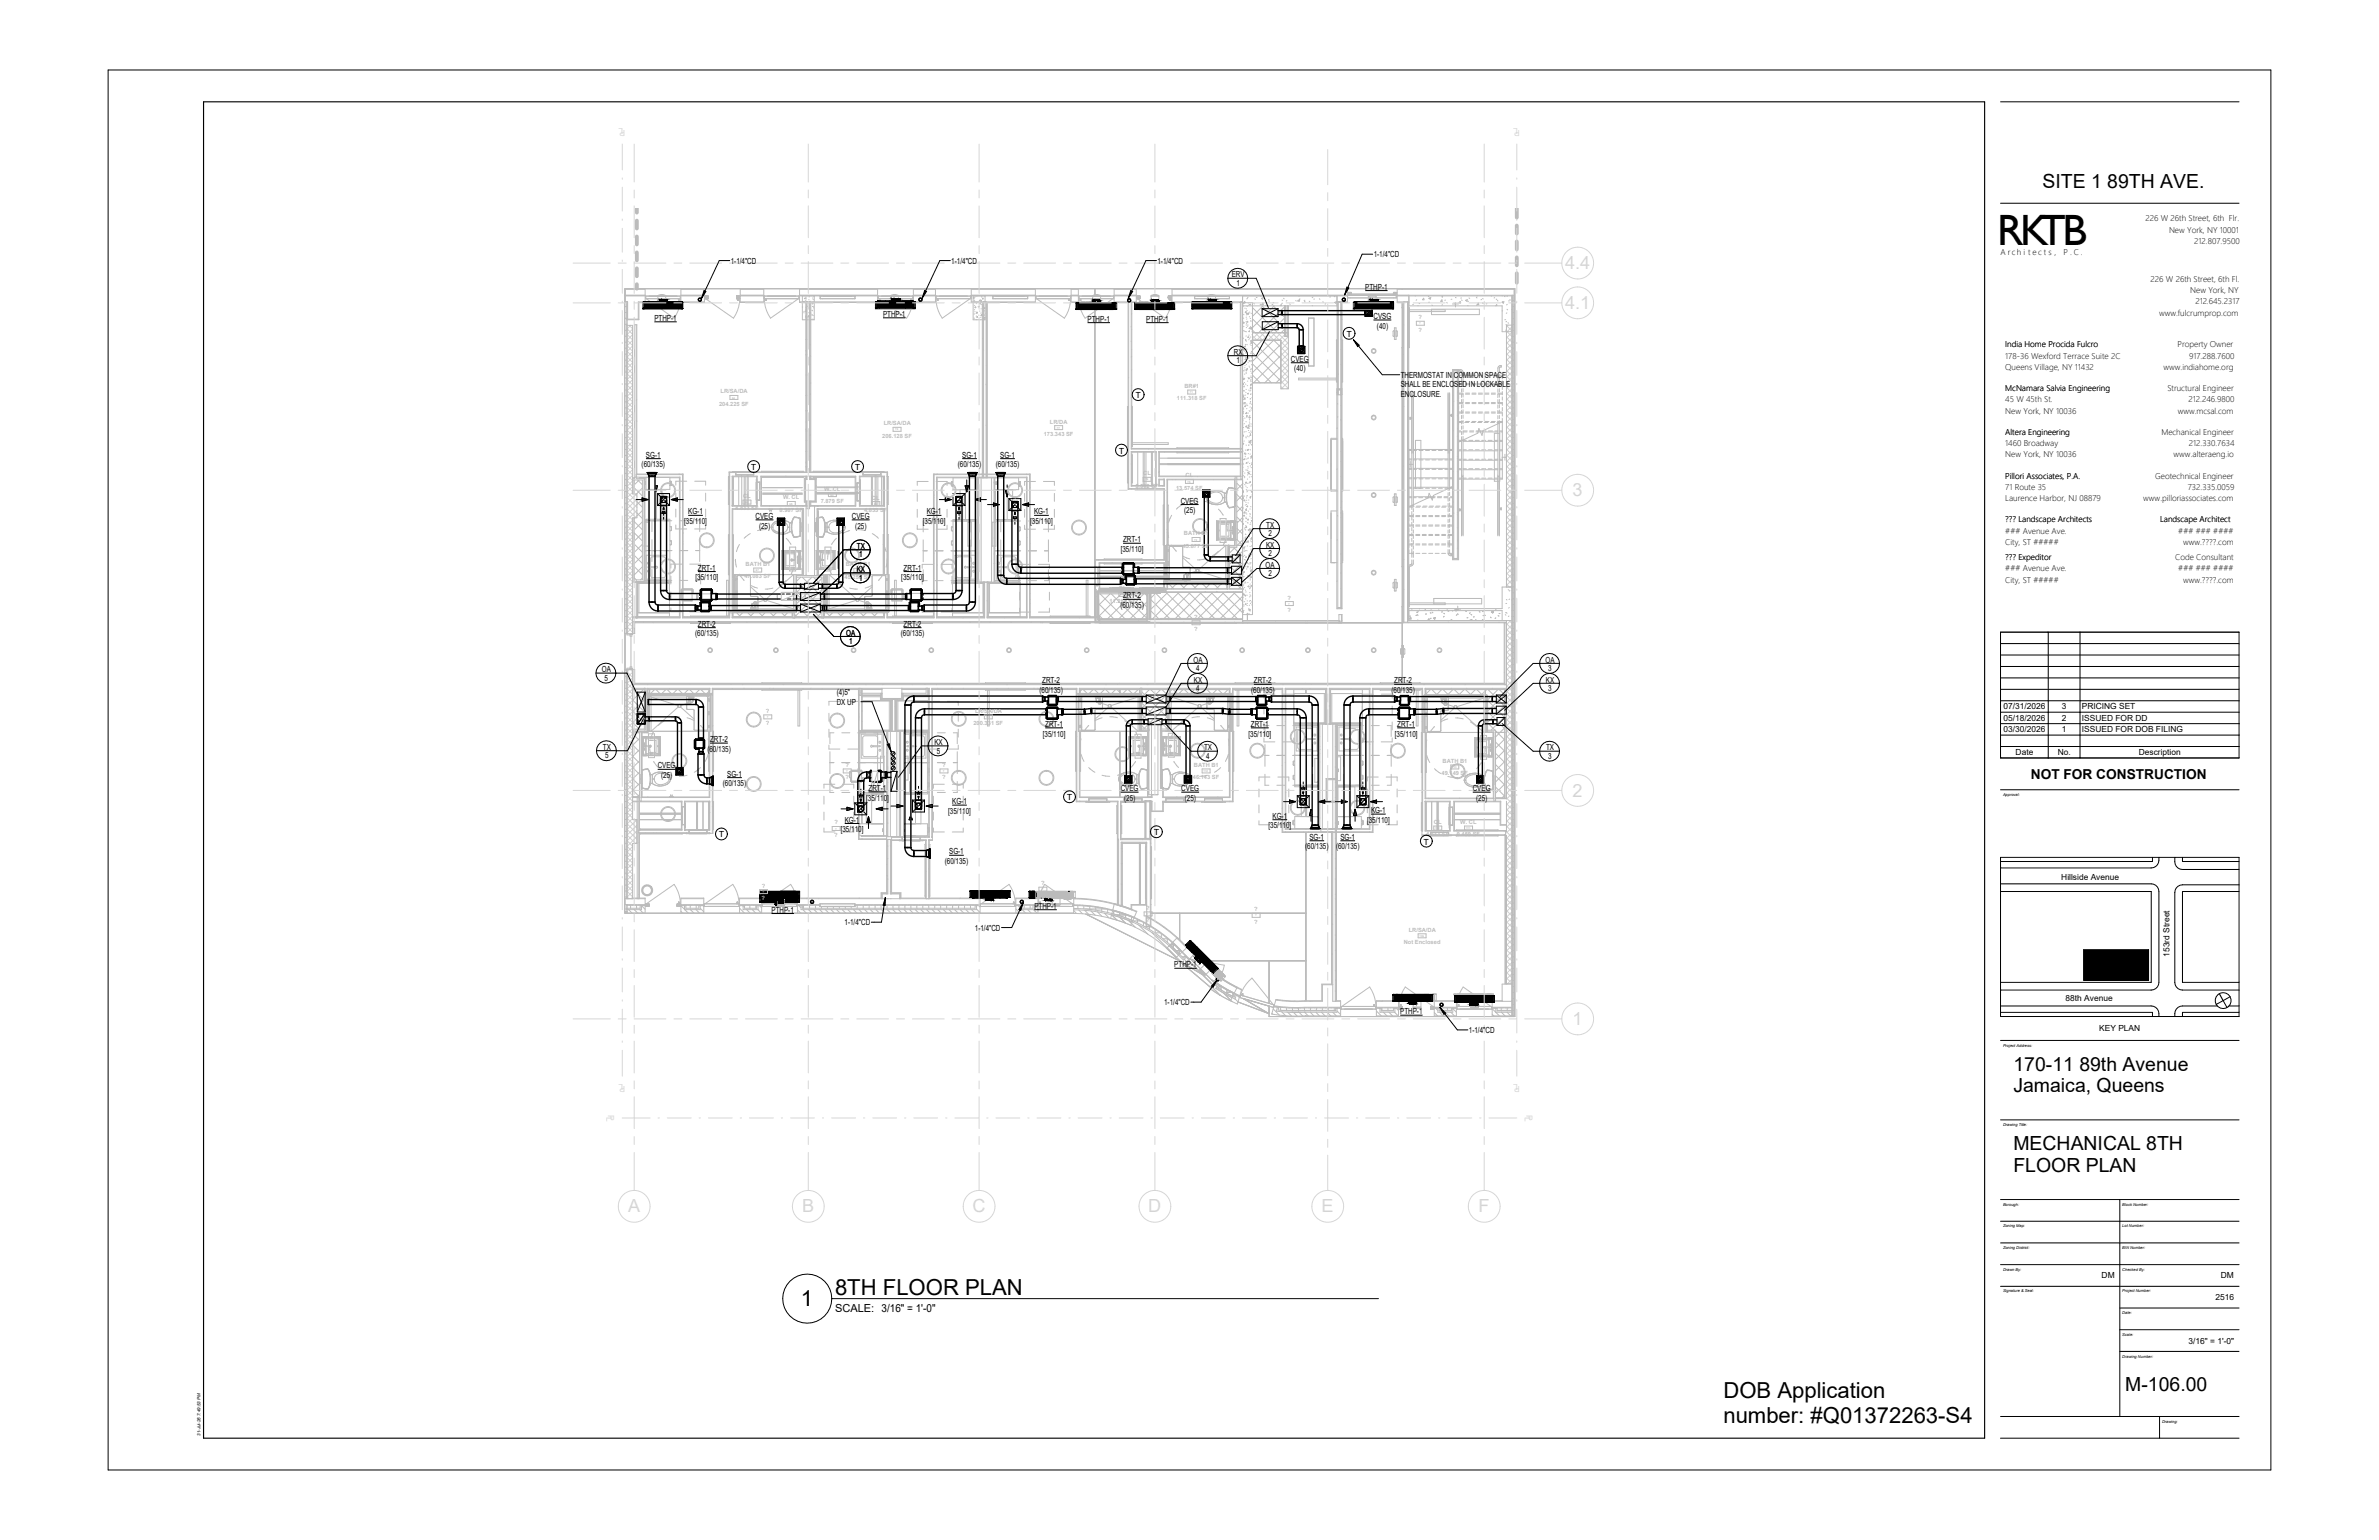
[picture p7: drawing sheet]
<svg xmlns="http://www.w3.org/2000/svg" width="864mm" height="559mm" viewBox="0 0 864 559" stroke-linecap="round" stroke-linejoin="round" font-family="sans-serif">
<defs><g id="words">
<text font-size="15.9" x="724.9" y="88.8">RKTB</text>
<g font-size="8">
<text x="290.7" y="473.9">1</text>
<text x="303.1" y="469.9">8TH FLOOR PLAN</text>
<text x="625.6" y="507.4">DOB Application</text>
<text x="625.6" y="516.4">number: #Q01372263-S4</text>
</g>
<g font-size="7.1">
<text x="741.4" y="68.3">SITE 1 89TH AVE.</text>
<text x="730.9" y="388.5">170-11 89th Avenue</text>
<text x="730.9" y="396.4">Jamaica, Queens</text>
<text x="730.9" y="417.4">MECHANICAL 8TH</text>
<text x="730.9" y="425.2">FLOOR PLAN</text>
<text x="771.5" y="504.8">M-106.00</text>
</g>
<g font-size="6.6" fill="#d6d6d6">
<text x="568.1" y="97.7">4.4</text>
<text x="568.1" y="112.1">4.1</text>
<text x="570.9" y="180.1">3</text>
<text x="570.9" y="289">2</text>
<text x="570.9" y="371.9">1</text>
<text x="228" y="440">A</text>
<text x="291.2" y="440">B</text>
<text x="353" y="440">C</text>
<text x="416.8" y="440">D</text>
<text x="479.8" y="440">E</text>
<text x="536.7" y="440">F</text>
</g>
<text font-size="5" x="737.2" y="282.6">NOT FOR CONSTRUCTION</text>
<g font-size="4">
<text x="303.1" y="476">SCALE:</text>
<text x="320" y="476">3/16&quot; = 1'-0&quot;</text>
</g>
<g font-size="3">
<text x="778.8" y="80.3">226 W 26th Street, 6th Flr.</text>
<text x="787.4" y="84.4">New York, NY 10001</text>
<text x="796.5" y="88.5">212.807.9500</text>
<text x="265.3" y="95.6">1-1/4&quot;CD</text>
<text x="345.3" y="95.6">1-1/4&quot;CD</text>
<text x="420.2" y="95.6">1-1/4&quot;CD</text>
<text x="498.7" y="93.3">1-1/4&quot;CD</text>
<text x="726.3" y="92.6">A r ch i t ec t s ,</text>
<text x="749.1" y="92.6">P . C .</text>
<text x="447.1" y="100.7">ERV</text>
<text x="448.9" y="103.8">1</text>
<text x="495.6" y="105.1">PTHP-1</text>
<text x="780.7" y="102.2">226 W 26th Street, 6th Fl.</text>
<text x="795.1" y="106.3">New York, NY</text>
<text x="796.9" y="110.4">212.645.2317</text>
<text x="237.5" y="116.5">PTHP-1</text>
<text x="320.5" y="115">PTHP-1</text>
<text x="394.8" y="116.7">PTHP-1</text>
<text x="416.1" y="116.7">PTHP-1</text>
<text x="498.6" y="115.8">CVSG</text>
<text x="499.8" y="119.3">(40)</text>
<text x="783.8" y="114.5">www.fulcrumprop.com</text>
<text x="488.9" y="122.2">T</text>
<text x="447.9" y="128.8">RX</text>
<text x="448.9" y="131.9">1</text>
<text x="468.6" y="131.3">CVEG</text>
<text x="727.9" y="126.1">India Home Procida Fulcro</text>
<text x="727.9" y="130.1">178-36 Wexford Terrace Suite 2C</text>
<text x="790.5" y="126.1">Property Owner</text>
<text x="794.7" y="130.1">917.288.7600</text>
<text x="469.8" y="134.8">(40)</text>
<text x="508.5" y="137.1">THERMOSTAT IN COMMON SPACE</text>
<text x="727.9" y="134.2">Queens Village, NY 11432</text>
<text x="785.3" y="134.2">www.indiahome.org</text>
<text x="508.5" y="140.5">SHALL BE ENCLOSED IN LOCKABLE</text>
<text x="727.9" y="141.9">McNamara Salvia Engineering</text>
<text x="786.8" y="141.9">Structural Engineer</text>
<text x="412.3" y="144.4">T</text>
<text x="508.5" y="144">ENCLOSURE.</text>
<text x="727.9" y="146">45 W 45th St.</text>
<text x="794.5" y="146">212.246.9800</text>
<text x="727.9" y="150.1">New York, NY 10036</text>
<text x="790.5" y="150.1">www.mcsal.com</text>
<text x="727.9" y="157.8">Altera Engineering</text>
<text x="727.9" y="161.9">1460 Broadway</text>
<text x="784.6" y="157.8">Mechanical Engineer</text>
<text x="794.6" y="161.9">212.330.7634</text>
<text x="234.5" y="166.1">SG-1</text>
<text x="349.3" y="166.1">SG-1</text>
<text x="363.1" y="166.1">SG-1</text>
<text x="406.3" y="164.6">T</text>
<text x="727.9" y="166">New York, NY 10036</text>
<text x="789" y="166">www.alteraeng.io</text>
<text x="232.9" y="169.6">(60/135)</text>
<text x="272.7" y="170.5">T</text>
<text x="310.5" y="170.5">T</text>
<text x="347.7" y="169.6">(60/135)</text>
<text x="361.5" y="169.6">(60/135)</text>
<text x="727.9" y="173.7">Pillori Associates, P.A.</text>
<text x="782.4" y="173.7">Geotechnical Engineer</text>
<text x="727.9" y="177.8">71 Route 35</text>
<text x="794.2" y="177.8">732.335.0059</text>
<text x="428.6" y="182.8">CVEG</text>
<text x="727.9" y="181.9">Laurence Harbor, NJ 08879</text>
<text x="778" y="181.9">www.pilloriassociates.com</text>
<text x="248.4" y="190.2">[35/110]</text>
<text x="249.8" y="186.7">KG-1</text>
<text x="274.3" y="188.3">CVEG</text>
<text x="275.5" y="191.8">(25)</text>
<text x="309.2" y="188.3">CVEG</text>
<text x="310.5" y="191.8">(25)</text>
<text x="335" y="190.2">[35/110]</text>
<text x="336.4" y="186.7">KG-1</text>
<text x="373.9" y="190.2">[35/110]</text>
<text x="375.4" y="186.7">KG-1</text>
<text x="429.9" y="186.2">(25)</text>
<text x="459.6" y="191.5">TX</text>
<text x="727.9" y="189.6">??? Landscape Architects</text>
<text x="784.1" y="189.6">Landscape Architect</text>
<text x="407.7" y="196.8">ZRT-1</text>
<text x="460.4" y="194.6">2</text>
<text x="727.9" y="193.6">### Avenue Ave.</text>
<text x="727.9" y="197.7">City, ST #####</text>
<text x="790.7" y="193.6">### ### ####</text>
<text x="792.5" y="197.7">www.????.com</text>
<text x="311.1" y="199.2">TX</text>
<text x="311.8" y="202.3">1</text>
<text x="406.8" y="200.3">[35/110]</text>
<text x="459.6" y="198.7">KX</text>
<text x="460.4" y="201.8">2</text>
<text x="727.9" y="203.3">??? Expeditor</text>
<text x="789.6" y="203.3">Code Consultant</text>
<text x="253.4" y="207.1">ZRT-1</text>
<text x="311" y="207.6">KX</text>
<text x="328" y="207.1">ZRT-1</text>
<text x="459.4" y="206">OA</text>
<text x="460.4" y="209.1">2</text>
<text x="727.9" y="207.4">### Avenue Ave.</text>
<text x="790.7" y="207.4">### ### ####</text>
<text x="252.5" y="210.6">[35/110]</text>
<text x="311.8" y="210.7">1</text>
<text x="327.2" y="210.6">[35/110]</text>
<text x="727.9" y="211.4">City, ST #####</text>
<text x="792.5" y="211.4">www.????.com</text>
<text x="406.7" y="220.6">(60/135)</text>
<text x="407.7" y="217.1">ZRT-2</text>
<text x="253.4" y="227.4">ZRT-2</text>
<text x="328" y="227.4">ZRT-2</text>
<text x="252.4" y="230.9">(60/135)</text>
<text x="307.2" y="230.7">OA</text>
<text x="308.2" y="233.7">1</text>
<text x="327" y="230.9">(60/135)</text>
<text x="218.5" y="243.9">OA</text>
<text x="433.2" y="240.4">OA</text>
<text x="434.3" y="243.5">4</text>
<text x="561" y="240.4">OA</text>
<text x="562.1" y="243.5">3</text>
<text x="219.5" y="247">5</text>
<text x="377.3" y="251.5">(60/135)</text>
<text x="378.3" y="248">ZRT-2</text>
<text x="433.4" y="247.7">KX</text>
<text x="434.3" y="250.7">4</text>
<text x="454.2" y="251.5">(60/135)</text>
<text x="455.2" y="248">ZRT-2</text>
<text x="505.1" y="251.5">(60/135)</text>
<text x="506.1" y="248">ZRT-2</text>
<text x="561.2" y="247.7">KX</text>
<text x="562.1" y="250.7">3</text>
<text x="303.7" y="252.2">(4)5&quot;</text>
<text x="303.7" y="255.7">DX UP</text>
<text x="727.3" y="257.4">07/31/2026</text>
<text x="748.5" y="257.4">3</text>
<text x="755.7" y="257.4">PRICING SET</text>
<text x="379.4" y="263.8">ZRT-1</text>
<text x="454.1" y="263.8">ZRT-1</text>
<text x="507.2" y="263.8">ZRT-1</text>
<text x="727.3" y="261.6">05/18/2026</text>
<text x="748.5" y="261.6">2</text>
<text x="755.7" y="261.6">ISSUED FOR DD</text>
<text x="257.8" y="269.3">ZRT-2</text>
<text x="378.6" y="267.3">[35/110]</text>
<text x="453.2" y="267.3">[35/110]</text>
<text x="506.3" y="267.3">[35/110]</text>
<text x="727.3" y="265.7">03/30/2026</text>
<text x="748.5" y="265.7">1</text>
<text x="755.7" y="265.7">ISSUED FOR DOB FILING</text>
<text x="218.9" y="272.1">TX</text>
<text x="219.7" y="275.2">5</text>
<text x="256.8" y="272.8">(60/135)</text>
<text x="339.2" y="270.4">KX</text>
<text x="340" y="273.4">5</text>
<text x="437.1" y="272.3">TX</text>
<text x="437.9" y="275.4">4</text>
<text x="561.3" y="272.3">TX</text>
<text x="562.1" y="275.4">3</text>
<text x="731.7" y="274">Date</text>
<text x="747" y="274">No.</text>
<text x="776.4" y="274">Description</text>
<text x="238.7" y="278.8">CVEG</text>
<text x="264" y="281.8">SG-1</text>
<text x="240" y="282.3">(25)</text>
<text x="262.4" y="285.3">(60/135)</text>
<text x="315.3" y="287">ZRT-1</text>
<text x="406.8" y="287.1">CVEG</text>
<text x="428.8" y="287.1">CVEG</text>
<text x="534.6" y="287.1">CVEG</text>
<text x="314.4" y="290.5">[35/110]</text>
<text x="345.6" y="291.8">KG-1</text>
<text x="387.4" y="290.4">T</text>
<text x="408.1" y="290.6">(25)</text>
<text x="430.1" y="290.6">(25)</text>
<text x="535.9" y="290.6">(25)</text>
<text x="306.6" y="298.5">KG-1</text>
<text x="344.2" y="295.3">[35/110]</text>
<text x="461.9" y="297.1">KG-1</text>
<text x="496.3" y="298.6">[35/110]</text>
<text x="497.7" y="295.1">KG-1</text>
<text x="261" y="303.9">T</text>
<text x="305.2" y="302">[35/110]</text>
<text x="418.9" y="303.1">T</text>
<text x="460.5" y="300.6">[35/110]</text>
<text x="475.3" y="304.8">SG-1</text>
<text x="486.6" y="304.8">SG-1</text>
<text x="344.5" y="310">SG-1</text>
<text x="473.8" y="308.2">(60/135)</text>
<text x="485" y="308.2">(60/135)</text>
<text x="516.9" y="306.5">T</text>
<text x="343" y="313.5">(60/135)</text>
<text x="748.3" y="319.3">Hillside Avenue</text>
<text x="375.5" y="329.8">PTHP-1</text>
<text x="280.1" y="331.1">PTHP-1</text>
<text x="306.6" y="335.7">1-1/4&quot;CD</text>
<text x="353.9" y="337.7">1-1/4&quot;CD</text>
<text x="787.5" y="347.1" transform="rotate(-90 787.5 347.1)">153rd Street</text>
<text x="426.3" y="351">PTHP-1</text>
<text x="422.6" y="364.7">1-1/4&quot;CD</text>
<text x="749.8" y="363.3">88th Avenue</text>
<text x="508.3" y="368">PTHP-1</text>
<text x="533.2" y="374.8">1-1/4&quot;CD</text>
<text x="762" y="374.3">KEY PLAN</text>
<text x="762.9" y="463.9">DM</text>
<text x="806.2" y="463.9">DM</text>
<text x="804.3" y="471.8">2516</text>
<text x="794.5" y="487.5">3/16&quot; = 1'-0&quot;</text>
</g>
<g font-size="2.1" fill="#bbb">
<text x="514.9" y="115.8">?</text>
<text x="514.9" y="120.3">?</text>
<text x="261.6" y="142.8">LR/SA/DA</text>
<text x="430" y="140.8">BR#1</text>
<text x="261" y="147.2">204.225 SF</text>
<text x="427.2" y="145.3">111.318 SF</text>
<text x="320.8" y="154.3">LR/SA/DA</text>
<text x="381.1" y="153.7">LR/DA</text>
<text x="320.2" y="158.8">206.128 SF</text>
<text x="378.9" y="158.2">173.343 SF</text>
<text x="415" y="172.5">CL</text>
<text x="430.4" y="173.2">CL</text>
<text x="299.2" y="178">W. CL</text>
<text x="412.2" y="176.9">5.582 SF</text>
<text x="426.9" y="177.7">13.574 SF</text>
<text x="266.9" y="185.2">4.833 SF</text>
<text x="269.7" y="180.7">CL</text>
<text x="283" y="185.7">8.987 SF</text>
<text x="284.2" y="181.2">W. CL</text>
<text x="297.9" y="182.5">7.879 SF</text>
<text x="313.7" y="185.7">4.833 SF</text>
<text x="316.5" y="181.3">CL</text>
<text x="429.8" y="194.3">BATH B1</text>
<text x="429.4" y="198.8">45.877 SF</text>
<text x="270.2" y="209.8">47.083 SF</text>
<text x="270.6" y="205.4">BATH B1</text>
<text x="306.6" y="209.9">45.250 SF</text>
<text x="307" y="205.5">BATH B1</text>
<text x="406.2" y="214.2">CL</text>
<text x="402.8" y="218.7">11.254 SF</text>
<text x="467.4" y="217.5">?</text>
<text x="433.5" y="224.5">?</text>
<text x="467.4" y="222">?</text>
<text x="433.5" y="229">?</text>
<text x="278" y="263.1">?</text>
<text x="278" y="258.7">?</text>
<text x="353.4" y="263.1">200.331 SF</text>
<text x="353.9" y="258.7">LR/SA/DA</text>
<text x="306.9" y="278.3">?</text>
<text x="342" y="278.3">?</text>
<text x="433.4" y="278.3">BATH B1</text>
<text x="523.3" y="281.3">49.149 SF</text>
<text x="523.7" y="276.8">BATH B1</text>
<text x="306.9" y="282.7">?</text>
<text x="342" y="282.7">?</text>
<text x="433" y="282.7">46.143 SF</text>
<text x="302.9" y="299.2">?</text>
<text x="520.5" y="299">CL</text>
<text x="530.1" y="299">W. CL</text>
<text x="302.9" y="303.6">?</text>
<text x="517.7" y="303.5">4.813 SF</text>
<text x="528.8" y="303.5">9.459 SF</text>
<text x="276.5" y="322.1">?</text>
<text x="377.9" y="321.2">?</text>
<text x="276.5" y="326.5">?</text>
<text x="377.9" y="325.6">?</text>
<text x="416.1" y="334.6">?</text>
<text x="416.1" y="330.2">?</text>
<text x="455.3" y="335.1">?</text>
<text x="455.3" y="330.7">?</text>
<text x="511.4" y="338.1">LR/SA/DA</text>
<text x="509.6" y="342.6">Not Enclosed</text>
</g>
<text font-size="1.6" x="72.7" y="521" transform="rotate(-90 72.7 521)">31-Jul-26 7:49:53 PM</text>
<g font-size="1.4">
<text x="727.1" y="288.8">Approval:</text>
<text x="727.1" y="379.8">Project Address:</text>
<text x="727.1" y="408.6">Drawing Title:</text>
<text x="727.1" y="437.5">Borough:</text>
<text x="770.4" y="437.5">Block Number:</text>
<text x="727.1" y="445.4">Zoning Map:</text>
<text x="770.4" y="445.4">Lot Number:</text>
<text x="727.1" y="453.3">Zoning District:</text>
<text x="770.4" y="453.2">BIN Number:</text>
<text x="727.1" y="461.1">Drawn By:</text>
<text x="770.4" y="461.1">Checked By:</text>
<text x="727.1" y="469">Signature &amp; Seal:</text>
<text x="770.4" y="469">Project Number:</text>
<text x="770.4" y="476.8">Date:</text>
<text x="770.4" y="484.7">Scale:</text>
<text x="770.4" y="492.6">Drawing Number:</text>
<text x="784.8" y="516.2">Drawing:</text>
</g>
<g font-size="1" fill="#bbb">
<text x="515.2" y="117.7">?</text>
<text x="265.8" y="144.6">64</text>
<text x="383.7" y="155.6">77</text>
<text x="325" y="156.2">70</text>
<text x="301.5" y="179.9">63</text>
<text x="415.8" y="174.3">76</text>
<text x="431.1" y="175.1">75</text>
<text x="270.5" y="182.6">66</text>
<text x="286.6" y="183.1">65</text>
<text x="317.3" y="183.1">69</text>
<text x="433.5" y="196.2">72</text>
<text x="274.4" y="207.2">67</text>
<text x="310.8" y="207.3">68</text>
<text x="407" y="216.1">73</text>
<text x="467.7" y="219.4">?</text>
<text x="278.3" y="260.5">?</text>
<text x="357.9" y="260.5">122</text>
<text x="307.2" y="280.1">?</text>
<text x="342.3" y="280.1">?</text>
<text x="436.9" y="280.1">112</text>
<text x="527.2" y="278.7">113</text>
<text x="303.1" y="301">?</text>
<text x="521" y="300.9">110</text>
<text x="532.2" y="300.9">111</text>
<text x="276.8" y="323.9">?</text>
<text x="378.2" y="323">?</text>
<text x="416.4" y="332">?</text>
<text x="455.6" y="332.5">?</text>
<text x="515.3" y="340">136</text>
</g>
</g></defs>
<g fill="#959595">
<path d="M336.2 292.5l2.2-.6v1.2z"/>
<path d="M330.7 295.5l.5 2h-.5z"/>
<path d="M325.6 291.9l2.2 .6-2.2 .6z"/>
<path d="M468.1 290.3l2.2 .6-2.2 .6z"/>
<path d="M475.9 293.7l.4 2.2h-1z"/>
<path d="M478.7 290.9l2.2-.6v1.2z"/>
<path d="M497.5 290.9l2.2-.6v1.2z"/>
<path d="M491.9 293.7l.6 2.2h-1.2z"/>
<path d="M486.9 290.3l1 .3v.6l-1 .3z"/>
<path d="M243.7 181.3l2.2-.6v1.2z"/>
<path d="M237.8 176.3h.9l-.6 2.2z"/>
<path d="M233.1 180.7l2.2 .6-2.2 .6z"/>
<path d="M343.2 180.7l2.1 .6-2.1 .6z"/>
<path d="M350.4 176.3h1.1l-.6 2.2z"/>
<path d="M354.1 181.2l1.8-.5v1.2z"/>
<path d="M371.2 183.1l2.2-.6v1.2z"/>
<path d="M365 178.1h.8l.2 .8-.4 1.4z"/>
<path d="M360.6 182.5l1.6 .4v.4l-1.6 .4z"/>
<path d="M307.5 292.9l2.1 .6-2.1 .6z"/>
<path d="M315.3 296.3l.5 2.2h-1.1z"/>
<path d="M318.1 293.5l2.1-.6v1.2z"/>
</g>
<g fill="#bbb">
<path d="M245.9 180.7l.2-.1v1.2l-.2-.1z"/>
<path d="M237.8 176.2h1.1l-.6 2.2 .4-2.1z"/>
<path d="M233.3 180.6l2.2 .6-2.2 .6 2-.5z"/>
<path d="M343.4 180.6l2.1 .6-2.1 .6 1.9-.5z"/>
<path d="M350.6 176.2h1.2l-.6 2.2 .3-2.1z"/>
<path d="M355.9 180.7l.2-.1v1.2l-.2-.1z"/>
<path d="M307.7 292.9l2.2 .5-2.2 .6 1.9-.5z"/>
<path d="M315.5 296.3l.6 2.1h-.3l-.4-1.7z"/>
<path d="M320.2 292.9h.3v1.1h-.3z"/>
</g>
<g fill="none" stroke="#bbb" stroke-width=".36">
<path d="M226.9 111.2h.7M226.9 113.3h.7M226.9 115.5h.7M226.9 117.7h.7M226.9 119.8h.7M226.9 109.8h.7M226.9 105h7.3v4.8h-2.3v6.2h-4.3M226.9 107.1h7.3M226.9 107.4h7.3M227.6 118.1h2v61.1h1.6v8.7h-1.6v42.3h-.9v.6h.7v-.6M231 117.8v55.3M233.3 109.8h.1"/>
<path d="M233.3 112.2h.1M233.3 109.9v1.7M233.3 112h.1M234.2 109.5h-2.5v6.3h-3.9v-6.3l-.9 .1M234.4 107.4h.1M234.4 107.4v1h12.6M234.4 107.4h12.6M234.6 108.4l10.1 7.1a12.5 12.5 0 0 0 2.3-7.1M234.9 109.5h.1M235.2 109.5h.6M235.5 109.5h.3zM235.5 109.6h.1"/>
<path d="M235.6 109.5h.1M235.7 109.5h.2M235.8 109.5h.1M235.9 109.5h.1M236 109.5h.1M236.2 109.5h.1M236.3 109.5h.2M236.3 109.5h.3M236.4 109.5h.1M237.2 109.5h.3M237.6 109.6h.3M238.4 109.6h.1"/>
<path d="M238.8 107.4h.1M238.8 107.4h2.8M238.8 107.4v1.8M238.9 107.2h2.6l.1 .2M238.9 107.2l-.1 .2M238.9 107.4h1M239 107.2h2.5M239.1 107.2h1.1zM239.1 107.2h.4zM239.2 107.2h1zM239.4 107.2h.8zM239.5 107.2h.7"/>
<path d="M239.5 107.2h.7zM239.6 107.2h.6zM239.7 107.2h.5M239.8 107.2h.4zM239.9 107.2h.3M240.1 107.4h.3M240.1 107.2h.1M240.2 107.2h1.2zM240.2 107.2h1.1zM240.2 107.2h1zM240.2 107.2h.9zM240.2 107.2h.8z"/>
<path d="M240.2 107.2h.7zM240.2 107.2h.6M240.2 107.2h.5M240.2 107.2h.4M240.2 107.2h.2M240.2 107.2h.1M240.3 107.2h.2zM240.5 107.4h1M241.6 107.4h.1M241.6 107.4v1M246.3 108.4v.5M246.3 108.5h.2"/>
<path d="M246.3 108.9v.1M246.3 108.9h.1M246.3 109h.1M246.3 108.9h.2M246.3 109h.2M246.5 109h.1M246.5 108.9v.1M246.5 108.9h.1M246.5 108.4v.5M246.9 111.9h.1M247 107.4h.1M247 107.4v1"/>
<path d="M247.2 105h8.5v4.8h-8.5zM247.2 109.5h8.5M247.2 107.1h8.5M247.2 107.4h8.5M247.6 112h.1M255.9 108.2l10.4 7.3a12.6 12.6 0 0 0 2.2-7.3M255.9 107.4h1.2M255.9 107.4v1M255.9 107.5h.1M255.9 108.4h.1M256 108h.1M256 107.9h.1"/>
<path d="M256 107.8h.1M256 107.8v.1M256 107.9v.1M256 108h.2M256.1 107.8h-.1M256.1 107.8h.1M256.1 108h.1M256.1 107.8l-.1 .1M256.2 108.3h.1M256.2 107.7h.1M256.2 107.8v.1M256.2 107.9h.1"/>
<path d="M256.2 108.1h.1M256.2 107.6h.1M256.2 108.4h.1M256.2 107.8h.1M256.2 108h.1M256.2 107.5h.1M256.2 108h-.2M256.2 107.5v.9M256.3 107.5h.1M256.3 107.5v.1M256.3 107.6h.1M256.3 107.8h.1"/>
<path d="M256.3 107.6h.2M256.3 108.4h.1M256.3 107.6v.2M256.3 108.3v.1M256.3 108.3h.1M256.4 107.6h.1M256.4 108.3v.1M256.4 107.8h.1M256.4 108.3h.1M256.4 107.5h.1M256.4 107.5v.1M256.4 108.4h.1"/>
<path d="M256.5 107.6h.1M256.5 107.7l-.1 .1M256.5 107.7h.1M256.5 107.5v.3M256.6 107.6h.1M256.6 107.9h.1M256.5 107.8h.1M256.6 107.8h.1M256.6 107.5h.1M256.6 108.3h.1M256.6 107.5v.1M256.6 108.2v.1"/>
<path d="M256.6 107.5v.3M256.6 108l.1 .3M256.6 108h.1M256.6 107.9v.1M256.6 108h.2M256.6 108.2h.1M256.6 108.1l.2 .1zM256.6 107.7h.2M256.6 107.5l.2 .2M256.6 107.7h.1M256.7 108.3h.1M256.7 108.2v.1"/>
<path d="M256.7 108.4h.1M256.7 107.9h.1M256.8 108.2h.1M256.7 108.2h.1M256.7 108h.1M256.8 108.4h.1M256.8 108h.1M256.8 107.8v.2M256.8 107.7h.1M256.8 107.5h.1M256.8 107.8h.1M256.8 107.5l-.2 .2"/>
<path d="M256.8 107.8h-.8M256.8 108.3h.1M256.8 108.3h-.2M256.8 107.5v.4l.1-.4M256.8 108v.2M256.8 108.3v.1M256.9 108.3h.1M256.9 107.5l.1 .4M257 108.4h.1M257 107.9v.1M257 107.9v.4M257 107.9h.1"/>
<path d="M257 108h.1M257.1 107.5h.1M257.1 107.4h.1M257.1 107.9h.1M257.1 108.4h-1.2M257.1 107.5l-.9 .1M257.1 108.4h.1M257.1 107.9h-.4M257.1 107.9v.5M267.4 107.9v.5M267.4 107.9h.3M267.4 108h.1"/>
<path d="M267.4 107.5h.1M267.4 107.9h.1M267.4 107.5h.5M267.4 107.4h1.1M267.4 108.4h1.1M267.4 108.4h.1M267.4 108.3v.1M267.4 108.3h.1M267.5 107.9h.1M267.5 107.9v.1M267.5 108l.1 .3M267.5 108l.1 .1"/>
<path d="M267.5 108.4h.1M267.5 107.5v.4M267.6 107.5v.4M267.6 107.5h.1M267.6 108.2h.1M267.6 107.5v.9M267.6 108.4h.1M267.6 107.8h.1M267.6 108.3h.1M267.6 108h.1M267.6 108.3h.6M267.6 108l.3 .1"/>
<path d="M267.6 107.8l.3 .1M267.6 108.1h.4M267.6 107.7h.1M267.6 108.1v.1M267.6 107.5l.2 .2M267.7 107.8h.1M267.7 108.4h.1M267.7 108.3h.1M267.7 108.2h.1M267.7 107.9v.1M267.7 108h.1M267.7 108.3h-.1"/>
<path d="M267.7 108.2v.2M267.8 108.3h-.1M267.8 107.7h.1M267.8 107.5h.1M267.8 107.9h.1M267.8 108.3h.1M267.8 108h.1M267.8 107.7h-.2M267.8 107.5l-.2 .2M267.8 108.1l-.2 .1M267.8 108.4v.5M267.8 108.5h.3"/>
<path d="M267.8 107.9v.1M267.8 108.9v.1M267.8 108.9h.1M267.8 108.2h.1M267.8 107.8h.1M267.8 107.5v.3M267.8 108v.3M267.8 109h.1M267.8 108.9h.2M267.9 109h.1M267.9 108.3h.1M267.9 107.8h.1"/>
<path d="M267.9 107.6h.1M267.9 107.5h.1M267.9 107.5v.1M267.9 108.3v.1M268 108.3h.1M268 108v.4M268 108h.1M268 108.4h.1M268 108.2h.1M268 108.1h.1M268 109h.1M268 108.9v.1"/>
<path d="M268.1 108.1h.1M268 108.9h.1M268.1 107.5h.1M268.1 108.4l-.1 .5M268.1 107.6h.1M268.1 107.9h.1M268.1 108.3h.1M268.1 108.2h.1M268.1 108l-.1 .1M268.1 108.2v.2M268.1 108h.1M268.1 107.5v.1"/>
<path d="M268.1 107.8h.1M268.1 108.2v.1M268.2 107.4h.1M268.2 107.6h.1M268.2 107.5h.1M268.2 107.5v.9M268.2 108h.1M268.2 108.1h.1M268.2 108.2h.1M268.2 108.3h.1M268.2 108.4h.1M268.2 107.4v.1"/>
<path d="M268.2 107.8h.1M268.3 107.8h.1M268.3 108.3h.1M268.3 107.7h.1M268.3 108h.1M268.3 107.5h.1M268.3 107.8l-.1 .1M268.4 107.8v.1M268.4 107.9h.1M268.4 108h.1M268.4 107.8h.1M268.4 108l-.3 .1"/>
<path d="M268.4 107.9v.1M268.4 108h-.4M268.4 107.8l-.3 .1M268.5 108.4h.1M268.5 107.5h.1M268.5 107.4v1M268.7 105h8.6v4.8h-8.6zM268.7 109.5h8.6M268.7 107.1h8.6M268.7 107.4h8.6M277.4 107.4h.1M277.4 107.4h12.7"/>
<path d="M277.4 107.4v1M277.4 108.4a12.5 12.5 0 0 0 2.3 7.1l10.1-7.1M277.9 108.4v.5M277.9 108.5h.3M277.9 108.9v.1M277.9 108.9h.1M277.9 109h.1M277.9 108.9h.2M277.9 109h.2M278.1 109h.1M278.1 108.9v.1M278.1 108.9h.1"/>
<path d="M278.2 108.4l-.1 .5M290.1 107.4h.1M290.1 107.4v1h-12.7M290.2 109.5h28.4M290.2 107.1h28.4M290.2 107.4h28.4M291.3 111.7h.1M291.3 107.4v8.6h4.3v-8.6M291.4 111.4h-.1M291.5 109.7h-.2M291.8 113.4l.1 .1M291.9 109.3v.3h-.2z"/>
<path d="M291.9 113h-.1M292 108.3l.3-.2-.1 .3zM292.4 114.9l.1 .1M292.4 109l.2 .1M292.5 114.6l-.1 .1M292.5 112.8l.1 .3h-.3zM292.5 115.1l.1 .2M292.5 109.8v61.4h-27.8v52.8h-16.9M292.5 115.8h.3M292.6 113l-.1 .1M292.6 109.5l-.1 .1M292.6 112.1l.1 .1"/>
<path d="M292.6 111.5l-.1 .1M292.7 107.9h-.2M292.7 111.1l.1 .1M292.7 112.2l-.2 .3M292.7 109.9l-.1 .1M292.7 108.4l-.1 .1M292.7 109.8v61.7M293 109.8h-2.8v-4.8h28.4v4.8h-24.7M293 109.5v62h-28.1v52.7h-17.1v-52h-16.8M293 109.4v.4h-.4zM293.2 111.1l-.2 .1M293.3 115.9l.2 .1"/>
<path d="M293.5 115.9l.1 .1M293.5 110.1l.2 .1M293.6 108.7l.1 .1M293.6 114.7v.4l-.4-.1zM293.6 114.4h-.1M293.6 113.5l.4-.1-.1 .2zM293.7 111.7l.1 .1M293.8 107.7h-.1M293.9 109.5v62h28.1v37M294.1 109.8v61.7M294.2 113.6h.2M294.3 109.8v61.4h27.9v37.2"/>
<path d="M294.4 109.3h-.2M294.8 110.1l.3-.1-.1 .3zM294.8 114.2l-.2 .1M294.8 115.8l-.1 .1M294.9 112.6h-.2M294.9 114.2l-.1 .1M294.9 112.7l-.1 .1M295 111.2l-.1 .1M295.1 109.6l-.2 .1M295.1 108.1l-.1 .1M295.1 114.4l.1 .1M295.1 108.6l.1 .1"/>
<path d="M295.1 111.2l.2 .1M295.2 109.6v.3h-.2zM295.3 111.7l.1 .1M295.3 115.8l-.1 .1M295.6 107.5h-.2M297.7 107.4h.1M297.7 107.4v1h12.7v-1M297.7 107.4h12.7M310.4 107.4h.1M317.8 112.2h.1M317.8 112h.4M317.8 109.8h.1"/>
<path d="M317.9 109.8l-.1 1.5M317.9 109.8h.3M318 112.2h.1M318.1 112.2h13.7M318.1 112l-.3 .2h.4M318.1 112h.4M318.3 109.8h.1M318.5 112h.1M318.5 111.9h.1M318.5 111.7h.1M318.7 107.4h.1M318.7 107.4h12.7"/>
<path d="M318.7 107.4v1h12.7M319 108.4l10.1 7.1a12.5 12.5 0 0 0 2.3-7.1M321.9 109.5h.1M322.1 109.6h.3M323.3 107.4h.3M323.3 107.4h2.8M323.3 107.4v1.5M323.4 107.2h2.6l.1 .2M323.4 107.2l-.1 .2M323.4 107.2h2.6M323.6 107.2h1.1zM323.7 107.4h.7"/>
<path d="M323.7 107.2h1zM323.9 107.2h.8zM324 107.2h.7zM324.1 107.2h.6zM324.2 107.2h.5M324.2 107.2h.5zM324.4 107.2h.3M324.4 107.2h.2M324.7 107.2h.1M324.6 107.4h.3M324.7 107.2h1.2zM324.7 107.2h1.1z"/>
<path d="M324.7 107.2h1zM324.7 107.2h.9zM324.7 107.2h.8zM324.7 107.2h.7zM324.7 107.2h.6M324.7 107.2h.5M324.7 107.2h.4M324.7 107.2h.3M324.7 107.2h.2M325 107.4h.8M325.8 107.4h.2M326.1 107.4h.1"/>
<path d="M326.1 107.4v.7M330.7 108.4v.5M330.7 108.5h.2M330.7 108.9v.1M330.7 108.9h.1M330.7 109h.1M330.7 108.9h.2M330.7 109h.2M330.9 109h.1M330.9 108.9v.1M330.9 108.9h.1M330.9 108.4v.5"/>
<path d="M331.4 107.4h.1M331.4 107.4v1M331.4 111.9h.1M331.4 111.7h.1M331.4 112h.4M331.4 112h.1M331.6 105h8v4.8h-8zM331.6 109.5h8M331.6 107.1h8M331.6 107.4h8M331.8 112h.3M331.8 112.2h.4"/>
<path d="M331.8 112h.4M331.8 112.2h.3M331.8 109.8h.2M332.1 109.8h.1M332.2 112v.2M339.8 107.4h.1M339.8 107.4h12.6M339.8 107.4v1M339.8 108.4a12.5 12.5 0 0 0 2.2 7.1l10.2-7.1M340.2 108.4l.1 .5M340.2 108.5h.3M340.3 108.9v.1"/>
<path d="M340.3 108.9h.1M340.3 109h.1M340.3 108.9h.2M340.4 109h.1M340.5 108.9l-.1 .1M340.5 109h-.1M340.5 109h.1M340.5 108.9v.1M340.5 108.9h.1M340.5 108.4v.5M352.4 107.4h.1M352.4 107.4v1h-12.6"/>
<path d="M352.6 109.5h23.2M352.6 107.1h23.2M352.6 107.4h23.2M353.3 107.4v8.6h4.3v-8.6M353.5 107.9l.1 .3h-.3zM353.5 108.2h-.1M353.7 108.9l.1 .1M353.7 115.4l-.1 .1M353.8 113.9l-.2 .1M353.8 112.4h-.1M353.9 110.8l-.1 .1M353.9 109.3l-.1 .1"/>
<path d="M354 113.1h-.2M354 107.7l-.1 .1M354 111.4h-.1M354.2 111.4v.3l-.2-.1zM354.3 113.7l.1 .1M354.3 116h.1M354.4 110.1l.1 .1M354.5 113.5l.3-.2-.1 .3zM354.5 114.7h-.1M354.5 113.2l.1 .1M354.6 107.4l.1 .1M354.6 109.5l.2 .1"/>
<path d="M354.8 114.8l.1 .3h-.3zM355.2 111.3h-.2M355.2 111.3l.1 .1M355.2 109.6h-.1M355.3 114.3l.1 .1M355.5 111.1l.1 .1M355.6 110.1l.3-.1v.3zM355.7 112.9h-.1M355.8 108.8l.1 .5-.4-.1zM356.1 115.1l-.1 .1M356.1 109l.2 .1M356.2 113.5l-.2 .1"/>
<path d="M356.2 112l-.1 .1M356.3 110.5l-.1 .1M356.3 108.9l-.1 .1M356.4 107.4l-.1 .1M356.4 109.5h-.1M356.4 114.1l.1 .4h-.4zM356.5 107.8h-.2M356.6 109.8v63.6M356.8 113.8l.1 .1M356.8 109.8v63.6M356.8 108.2l.1 .3-.3-.1zM356.9 111l-.1 .1"/>
<path d="M357 115.5l.2 .1M357 109.8h-4.4v-4.8h23.2v4.8h-17.8M357 109.5v63.9M357.1 109.6h.1M357.2 112.7l.1 .1M357.3 115.3l.3-.1-.1 .3zM357.4 116h-.2M357.4 114.3h-.1M357.5 111.7v.2h-.2zM357.6 107.6l-.1 .1M358 109.5v63.9M358 113.7h.1"/>
<path d="M358.2 109.8v63.6M358.4 109.8v63.6M360.4 107.4h.1M360.4 107.4h12.6M360.4 107.4v1h12.6v-1M373 107.4h.1M376 107.4h.1M376 107.4h12.7M376 107.4v1h12.7v-1M376.3 108.4l10.1 7.1a12.5 12.5 0 0 0 2.2-7.1M387.9 108.4v.5M387.9 108.5h.3"/>
<path d="M387.9 108.9l.1 .1M387.9 108.9h.1M388 109h.1M388 108.9v.1M388 108.9h.2M388.2 109h.1M388.1 109h.1M388.2 108.9l-.1 .1M388.2 108.9v.1M388.2 108.9h.1M388.2 108.4v.5M388.7 107.4h.1"/>
<path d="M388.8 105h2.6v4.8h-2.6zM388.8 109.5h2.6M388.8 107.1h2.6M388.8 107.4h2.6M391.1 109.8h.2M391.1 110.3v1.5M391.2 109.8h.1M391.6 107.4h.1M391.6 107.4h12.7M391.6 107.4v1M391.6 108.4a12.5 12.5 0 0 0 2.3 7.1l10.1-7.1M392.1 108.4v.5"/>
<path d="M392.1 108.5h.2M392.1 108.9v.1M392.1 108.9h.1M392.1 109h.1M392.1 108.9h.2M392.1 109h.2M392.2 109.6h1.3M392.2 109.8h1.3M392.3 109h.1M392.3 108.9v.1M392.3 108.9h.1M392.3 108.4v.5"/>
<path d="M392.5 109.6h1.1M392.7 109.5h.6M392.9 109.5h.5M393 109.5h.5M393.1 109.5h-.2h.5M393.1 109.5h-.3h.6M393.1 109.5h.4M393.2 109.5h.3M393.2 109.5h.4M393.3 109.5h.3M393.3 109.5h-.7h1M393.4 109.5h-.9h1.1"/>
<path d="M393.4 109.5h.2M393.4 109.5h.3M393.5 109.5h.2M393.6 109.5h.2M393.6 109.5h.1M393.7 109.5h.1M393.8 109.5h.1M394.3 109.5h.2M394.3 109.5h.1M394.3 109.5h.6M394.3 109.5h.3M394.3 109.5h.4"/>
<path d="M394.4 109.5h.4M394.4 109.5h.2M394.4 109.5h.5M394.5 109.5h.5M394.5 109.5h.6M394.5 109.5h.1M394.6 109.5h.5M394.6 109.5h.7M394.6 109.5h.1M394.7 109.5h.7h-.2M394.7 109.5h.1M394.8 109.5h.1"/>
<path d="M394.8 109.5h.3M394.8 109.5h.2M394.9 109.5h.1M395 109.5h.1M395.1 109.5h.2M395.2 109.6h.5h-.5M395.2 109.8h.5M396.3 109.6h.3M396.3 109.8h.3M396.3 109.6h.1M396.7 107.4h.3M396.7 107.4h2.8"/>
<path d="M396.7 107.4v1.3M396.8 107.2h2.6M397 107.2h1.1zM397 107.4h.8M397.1 107.2h1zM397.3 107.2h.8zM397.4 107.2h.7zM397.5 107.2h.6zM397.5 104.8v2.6M397.5 108.4v117.6M397.5 107.2h.6M397.6 107.2h.5"/>
<path d="M397.7 107.2h.4M397.9 107.2h.2M397.9 107.4h.4M398.1 107.2h1.1zM398.1 107.2h1zM398.1 107.2h.8zM398.1 107.2h.7zM398.1 107.2h.6M398.1 107.2h.5M398.1 107.2h.4zM398.1 107.2h.3M398.1 107.2h.1"/>
<path d="M398.1 107.2h.2M398.2 107.2h.1M398.4 107.4h.7M399.2 107.4h.3M399.4 107.2h-2.6l-.1 .2M399.4 107.2l.1 .2M399.5 109.6h.1M399.5 107.4v1.3M399.6 109.6h.3M399.6 109.8h.3M399.8 109.6h.1M404.3 107.4h.1"/>
<path d="M404.3 107.4v1h-12.7M404.4 109.5h8.1M404.4 107.1h8.1M404.4 107.4h8.1M404.7 111.1h.1M404.7 111.3h.1M404.7 111.5h.1M404.7 111.7h.1M404.7 110.9h.1M404.7 110.7h.1M404.7 110.4h.1M404.7 110.5h.1"/>
<path d="M404.7 110.6h.1M404.7 110.8h.1M404.7 111h.1M404.7 111.2h.1M404.7 111.6h.1M404.7 111.8h.1M404.7 109.8h.2M404.8 110.4h.1M404.8 110.5h.1M404.8 110.6h.1M404.8 110.7h.1M404.8 110.8h.1"/>
<path d="M404.8 110.9h.1M404.8 111h.1M404.8 111.1h.1M404.8 111.2h.1M404.8 111.3h.1M404.8 111.4h.1M404.8 111.5h.1M404.8 111.6h.1M404.8 111.7h.1M404.8 111.8h.1M404.8 111.9h.1M404.8 110.3h.1"/>
<path d="M404.8 110.3v1.6M405.4 109.8v2.4M405.4 109.8h.1M405.4 112.2h.1M405.5 112h.1M409.5 109.8v67.7h13v25.5h-25M409.7 109.8h-5.3v-4.8h8.1v4.8h-1.9M409.7 109.5v67.8h13v26h-25v22.5M410.6 109.5v53.5h40.5M410.7 118.5l-.1 .1M410.8 113.9h.1M410.8 119.5h.1"/>
<path d="M410.9 109.8v52.9h40.2M412.3 110.3v1.5M412.4 109.8h.1M412.6 108.2l10.4 7.3a12.6 12.6 0 0 0 2.3-7.3M412.6 107.4h1.2M412.6 107.4v1M412.7 107.5h.1M412.6 108.4h.1M412.8 108h.1M412.8 107.9h.1M412.7 108h.1M412.7 107.8h.1"/>
<path d="M412.8 107.8l-.1 .1M412.8 108h-.1M412.8 107.9v.1M412.8 107.8h.1M412.8 107.8v.1M412.9 108.3h.1M412.9 107.7h.1M412.9 107.8v.1M412.9 107.9h.1M412.9 108.1h.1M412.9 107.6h.1M412.9 108.4h.1"/>
<path d="M412.9 107.8h.1M412.9 108h.1M412.9 107.5h.1M412.9 108h-.1M413 108.4h.1M413 107.5h.1M413 107.8h.1M413 107.5v.9M413 107.9h.1M413 107.5v.1M413 107.6h.1M413 107.6h.3"/>
<path d="M413.1 107.6h.1M413.1 107.5h.1M413.1 107.5h-.1M413.1 108.4h.1M413.1 107.6v.2M413.1 108.3v.1M413.1 107.8h.1M413.1 108.3h.1M413.1 107.5v.1M413.2 107.8h-.1M413.2 107.5v.1M413.2 107.8h.1"/>
<path d="M413.2 107.6h.1M413.2 108.4h.1M413.3 107.7l-.1 .1M413.3 107.6h.1M413.3 107.8h.1M413.3 107.7h.1M413.3 107.5v.2M413.3 107.9h.1M413.3 107.5h.1M413.3 108.3h.1M413.3 108v.3M413.3 107.5v.3"/>
<path d="M413.3 108h.1M413.4 107.9v.1M413.4 108h.2M413.4 107.8h.1M413.4 108.3h.1M413.4 108.1l.1 .1zM413.4 107.7h.1M413.4 107.5l.1 .2M413.4 108h.1M413.4 107.5h.1M413.4 109.6h.8M413.4 108.4h.1"/>
<path d="M413.5 108.3h.1M413.5 108.2v.2M413.5 107.9h.1M413.5 108.2h.1M413.5 108.2h-.1M413.5 108h.1M413.5 107.9v.1M413.5 108.4h.1M413.5 107.8h.1M413.5 107.7h.1M413.5 107.5h.1M413.5 109.8h.7"/>
<path d="M413.5 107.5l-.1 .2M413.6 107.8h-.8M413.6 108.3h.1M413.6 107.8h.1M413.6 108.3h-.3M413.6 108.2h-.1M413.6 107.5l-.1 .7M413.6 108.3v.1M413.6 107.5h.1M413.6 107.5v.4M413.7 109.6h.7M413.7 109.5h.7"/>
<path d="M413.7 108.4h.1M413.7 107.9v.1M413.7 107.9h.1M413.7 108h.1M413.8 107.9h.1M413.8 108h.1M413.8 108.3v.1M413.8 107.5h.1M413.8 107.4h.1M413.8 108.4h-1.2M413.8 107.5l-.8 .1M413.8 108.4h.1"/>
<path d="M413.8 107.9h-.3M413.8 107.9v.5M413.8 109.5h.7M414.1 109.5h.5M414.2 109.5h.4M414.3 109.5h.4M414.4 109.5h-.7h.7M414.4 109.5h.4M414.5 109.5h.3M414.5 109.5h-.5h.6M414.5 109.5h-.6h.6M414.6 109.5h.2"/>
<path d="M414.7 109.5h.2M414.7 109.5h.1M414.8 109.5h.1M414.9 109.5h.1M415 109.5h.1M415.7 109.5h.3M415.7 109.5h.2M415.7 109.5h.1M415.8 109.5h.3M415.9 109.5h.3M415.9 109.5h.4M415.9 109.5h.2"/>
<path d="M416 109.5h.3M416 109.5h.1M416 109.5h.4M416 109.5h.2M416.1 109.5h.3M416.1 109.5h.4M416.1 109.5h.2M416.2 109.5h.2M416.3 109.5h.1M416.3 109.5h.2M416.3 109.6h.6h-.2M416.7 109.8h.2"/>
<path d="M417.5 109.6h.2M417.5 109.8h.2M417.8 107.4h.1M417.8 107.4h2.9M417.8 107.4v2.1M417.8 109.6h.1M418 107.4h1M418 107.2h2.5M418.1 107.2h1.2zM418.2 107.2h1.1M418.3 107.2h1zM418.4 107.2h.9z"/>
<path d="M418.5 107.2h.8zM418.6 107.2h.7zM418.7 107.2h.6M418.8 107.2h.5M418.9 107.2h.4M419 107.2h.3M419.1 107.4h.3M419.1 107.2h.2M419.3 107.2h1.1zM419.3 107.2h1zM419.3 107.2h.5M419.3 107.2h.7z"/>
<path d="M419.3 107.2h.6M419.3 107.2h.4zM419.3 107.2h.3M419.3 107.2h.2zM419.6 107.4h.7M419.9 107.2h.2zM419.9 107.2h.1M420.4 107.4h.2M420.6 107.2h-2.7l-.1 .2M420.6 107.2l.1 .2M420.6 107.4h.1M420.7 107.4v1.3"/>
<path d="M421 109.8h.1M421 109.6h.1M424.1 108h.1M424.1 107.9v.5M424.1 107.9h.3M424.1 107.5h.1M424.1 107.9h.1M424.1 107.5h.5M424.1 107.4h1.2M424.1 108.4h1.2M424.1 108.4h.1M424.2 108.3l-.1 .1"/>
<path d="M424.2 108.3h.1M424.2 107.9h.1M424.2 107.9v.1M424.2 108l.1 .3M424.2 108l.1 .1M424.3 108.4h.1M424.3 107.5v.4M424.3 107.5h.1M424.3 108.2h.1M424.3 107.5v.9M424.4 108.4h.1M424.4 107.8h.1"/>
<path d="M424.3 108.3h.1M424.3 108h.1M424.3 108.3h.6M424.4 108l.2 .1M424.4 107.8l.2 .1M424.4 107.5h.1M424.4 108.1h.3M424.4 107.7h.1M424.4 108.1v.1M424.4 107.5l.1 .2M424.4 108.3h.1M424.4 108.2h.1"/>
<path d="M424.4 107.9v.1M424.4 108h.1M424.4 108.2l.1 .2M424.5 108.4h.1M424.5 108.2h.1M424.5 108.3h.1M424.5 107.7h.1M424.5 107.5h.1M424.5 107.9h.1M424.5 108h.1M424.5 107.7h-.1M424.5 107.5l-.1 .2"/>
<path d="M424.5 108.1l-.1 .1M424.6 108h.1M424.6 108.4v.5M424.6 108.3h.1M424.6 108.5h.2M424.6 107.9v.1M424.6 108.9v.1M424.6 108.9h.1M424.6 108.2h.1M424.6 107.8h.1M424.6 107.5h.1M424.6 107.5v.3"/>
<path d="M424.6 108l-.1 .3M424.6 109h.1M424.6 108.9h.2M424.6 108.3v.1M424.6 109h.2M424.6 107.6h.1M424.6 107.5v.1M424.7 108.3h.1M424.7 108v.1M424.7 108h.1M424.7 108.2v.2M424.7 108.4h.1"/>
<path d="M424.8 109h.1M424.8 108.2h.1M424.8 108.9v.1M424.8 108.1h.1M424.8 108.9h.1M424.8 107.5h.1M424.8 108.4v.5M424.8 107.6h.1M424.8 107.9h.1M424.8 108.3h.1M424.8 108v.4M424.8 108h.1"/>
<path d="M424.8 107.5v.1M424.8 107.8h.1M424.8 108.4h.1M424.9 107.5h.1M424.9 107.8h.1M424.9 107.6h.1M424.9 108h.1M424.9 108.2h.1M424.9 108v.3M424.9 107.4h.1M424.9 107.5v.1M424.9 108.1h.1"/>
<path d="M424.9 108l.1 .1M424.9 108.3h.1M424.9 107.9h.1M425 108.2h-.1M425 108.4h-.1M425 107.8h-.1M425 107.5v.9M425 107.5h.1M425 108.1h.1M425 108.4h.1M425 107.6h.1M425 107.8h.1"/>
<path d="M425 108.3h.1M425 107.7h.1M425 108h.1M425 107.8v.1M425 107.9h.1M425.1 107.8v.1M425.1 107.9h.1M425.1 108h.1M425.1 107.8h.1M425.1 108l-.2 .1M425.1 107.9v.1M425.2 108h-.5"/>
<path d="M425.2 107.8l-.4 .1M425.2 107.8v.1M425.2 108h.1M425.2 107.9h.1M425.2 107.8h.1M425.3 108.4h.1M425.3 107.5h.1M425.3 107.4v1M425.5 109.5h25.6M425.5 107.4h63.7M426.7 112.2h.1M426.7 109.8h.1"/>
<path d="M426.7 112h.1M432.9 109.8h.1M432.9 110.1v1.4M432.9 112.2h.1M433.6 111.9h.1M433.7 107.4h.1M433.7 107.4v1h12.6v-1M433.7 107.4h12.6M434.6 109.5h.3M434.6 109.5h.5M434.6 109.5h.6M434.8 109.5h.1"/>
<path d="M434.8 109.6h.4M434.9 109.5h.3M434.9 109.5h.4M435 109.5h.3M435 109.5h.4M435.1 109.5h-.4h.5M435.1 109.5h.3M435.2 109.5h.1M435.3 109.5h.2M435.4 109.5h.1M435.5 109.5h.1M435.7 109.5h.1"/>
<path d="M435.8 109.5h.1M436.9 109.5h.2zM436.9 109.5h.1M437.2 109.6h.2M438.4 107.4h.3M438.4 107.4h2.8M438.4 107.4v1.2M438.5 107.2h2.6l.1 .2M438.5 107.2l-.1 .2M438.6 107.2h2.5M438.7 107.2h1.1zM438.8 107.4h.7"/>
<path d="M438.8 107.2h1zM439 107.2h.8zM439.1 107.2h.7zM439.3 107.2h.5M439.4 107.2h.4M439.5 107.2h.3M439.6 107.2h.2M439.7 107.4h.3M439.7 107.2h.1M439.8 107.2h1.2zM439.8 107.2h1.1zM439.8 107.2h1z"/>
<path d="M439.8 107.2h.9zM439.8 107.2h.8zM439.8 107.2h.7zM439.8 107.2h.6M439.8 107.2h.5M439.8 107.2h.1M439.9 107.2h.2M439.9 107.2h.1M439.9 107.2h.3M440.1 107.4h.8M441 107.4h.2M441.2 107.4v.9"/>
<path d="M441.6 109.6h.1M446.3 107.4h.1M447.2 112.2h.1M447.2 109.8h.1M447.2 112h.1M450.2 109.8v62.9h-29.3v-8.8M450.5 109.8h-25v-4.8h63.7v4.8h-3.9M450.5 109.5v64.4M451.1 109.8h3.6v113.2h-3.6M451.1 107.4v118.6M451.1 111h34.2M451.2 118.6h-.1"/>
<path d="M451.3 116.9l.1 .1M451.3 111l.1 .1M451.3 116.9h-.2M451.3 117.1l.3-.1-.1 .3zM451.4 115.4l.1 .1M451.4 118.4l.2 .1M451.4 119.9l.2 .2M451.5 114.1l.1 .1M451.5 110.2h-.2M451.6 109.8l.1 .1M451.8 109.4l.2 .5h-.6zM452 111.8h-.1"/>
<path d="M452.3 113.1v.3h-.3zM452.3 113.1h.1M452.4 117.9l.1 .1M452.4 112l.1 .1M452.4 113.8l.3-.1-.1 .3zM452.4 116.7l-.1 .1M452.5 115.1h-.2M452.5 118.8l-.1 .1M452.6 117.3l-.1 .1M452.6 115.7l-.1 .1M452.7 114.2l-.1 .1M452.7 112.7h-.1"/>
<path d="M452.8 111.1l-.1 .1M452.8 104.8v.2M452.8 108.4h-.3M452.9 116.6l.1 .3-.3-.1zM452.9 117.9l.2 .1M453 118.3l-.2 .1M453.1 107.9l-.3 .2M453.2 113.6v.4h-.4zM453.2 110.7l.1 .1M453.2 110h-.1M453.3 113.7l.1 .1M453.5 110.5l.4-.2-.1 .3z"/>
<path d="M453.7 114.9h-.2M453.7 113.3h-.1M453.8 118.8v.5l-.4-.1zM453.8 115.5l.2 .1M453.9 118.5l.1 .1M454 116.4l.2 .1M454 110.5l.1 .1M454.1 119l.3-.1-.1 .3zM454.1 119.5l.1 .1M454.1 113.6l.2 .1M454.5 119.8l1.1 .9M454.7 115.7l5 5"/>
<path d="M454.7 111.6l9.1 9.1M455.2 110.1l.2 .2M455.5 108.4l.3 .2M456.3 107.9l-.3 .1M457.7 107.4l-.1 .1M457.7 110.3l-.2 .2M457.9 108.3l.6-.3-.2 .6zM458.1 111l8.2 8.2M458.5 109.9l.1 .6h-.6zM458.5 111l-3.8 3.8M459.7 110.8h-.3M460.4 108.7l.3 .1"/>
<path d="M460.6 109.2l.2 .2M462.1 110.5h-.3M462.2 111l4.1 4.1M462.4 109.8l-.3 .1M462.6 111l-7.9 7.9M464.1 114.1h.1M464.1 112.7h.1M464.1 117.4h.1M464.1 118.8h.1M464.3 112.7h.7M464.3 114.1h.7M464.4 118.8h.7"/>
<path d="M464.4 117.4h.7M464.7 111l.4-.5 .1 .5M465.4 108.9l.2 .1M465.6 110l-.3 .1M465.6 114.1h.1M465.6 112.7h.1M465.7 117.4h.1M465.7 118.8h.1M465.9 108.2l.3 .2M466.3 111v.1M466.3 115.8h.2M466.3 111.3l-9.4 9.4"/>
<path d="M466.3 115.4l-5.3 5.3M466.3 119.4l-1.2 1.3M466.3 111v11.1h1.4M466.4 114.4h-.1M466.4 117l.1 .2M466.7 111v11.1M467.2 109.1l-.3 .2M467.2 111v11.1M467.5 111v11.1M467.7 111v30.1h-2.8v-17.6h-10.2M468.2 110.3l.2 .2M470.3 109.1l.3 .1"/>
<path d="M471.1 117.4h.1M471.2 109l.6-.2-.2 .5zM471.4 109.3h-.3M471.4 107.4l.2 .1M471.9 108.4l-.2 .2M473.3 119.6h.1M473.5 109.3l.3 .2M473.7 109h-.3M475 115.4h2v17.4h-2zM475.2 109.3l.3 .1M476.5 110.9l-.2 .1M476.6 107.8l-.3 .2"/>
<path d="M477.2 108.5h-.3M478.9 108.4l.3 .2M480.2 109.5l.2 .1M481.2 110.2l-.2 .2M483 107.7l-.3 .1M484.3 107.5l.2 .2M484.4 109.7l.7-.2-.2 .6zM485.1 109.7l.2 .1M485.3 107.4l-.3 .1M485.3 109.5h3.9M485.3 107.4l.1 35.8h1.8M485.4 109.4h1.8v111.5h-1.9v-79.8h1.9"/>
<path d="M485.6 109.4v111h1.1v-111M485.8 109.4v33.8M486.7 112.1h.1M486.7 119.8h.1M486.8 111.6l.1 .3M486.9 109.4v111.3h-1.3M487 115.7l.2 .3M489.2 107.1h.1M489.3 106.1h1.2M489.3 106.1v1h1.2M489.4 107h.1M489.4 107h17.6"/>
<path d="M489.4 106.5h.1M489.4 106.7h.1M489.5 106.5h.1M489.5 106.6h.1M489.5 106.7h.1M489.5 106.5h-.1M489.5 106.6l-.1 .1M489.5 106.5v.1M489.5 106.6v.1M489.6 106.5h.1M489.6 106.6h.1M489.6 106.4h.1"/>
<path d="M489.6 106.9h.1M489.6 106.7h.1M489.6 106.6h.5M489.6 106.5l.1 .1M489.6 106.2h.1M489.6 106.1h.1M489.6 106.5h-.1M489.6 107h.1M489.6 106.8h.1M489.6 106.1l.1 .9M489.6 107.1h.1M489.7 106.6h.1"/>
<path d="M489.7 106.9h.1M489.7 106.1h.1M489.7 106.7h.1M489.7 107h.1M489.7 106.9l.3 .1M489.7 106.9v.1M489.8 107h.1M489.8 106.9h.1M489.8 106.7v.2M489.8 106.2h.1M489.8 106.7h.1M489.8 106.9v.1"/>
<path d="M489.8 106.1v.1M489.8 106.9l.1 .1M489.8 106.1h.1M489.8 106.7l.2 .1M489.9 106.7h.1M489.9 106.7h-.1M489.9 106.9h.1M489.9 106.8h.1M490 106.8h.1M490 106.9h-.1M490 106.8v.2M490 106.7h.1"/>
<path d="M490 107h.1M490 106.9h.1M490 106.6h.1M490 106.9v.1M490 106.2v.3M490 106.2h.1M490 106.7l.1 .3M490 106.2h.3M490 106.5h.1M490 106.5v.1M490.1 106.5h.1M490.1 106.2h.1"/>
<path d="M490.1 106.4l.1 .1M490.1 106.8h.1M490.1 106.8l.1 .2M490.1 106.3l.1 .1M490.1 106.7h.1M490.1 107h.1M490.1 106.3h.1M490.1 106.1h.1M490.1 106.1l.1 .2M490.2 106.2h-.1M490.2 106.3h.1M490.2 106.5h.1"/>
<path d="M490.2 106.6h.1M490.2 106.2h.1M490.2 106.7h.1M490.2 106.6h16M490.2 106.5v.1M490.2 106.1h.1M490.2 107h.1M490.2 106.8h.1M490.2 106.8l-.1 .2M490.2 106.3l-.1 .1M490.2 106.3l.1 .7M490.3 106.3h.1"/>
<path d="M490.2 106.7h-.2M490.3 106.7h.1M490.3 106.1h.1M490.3 106.1v.1M490.3 107h.1M490.3 106.2h.1M490.3 106.6v.4l-.1-.3M490.4 106.1h.1M490.4 106.6h.1M490.4 106.5h.1M490.4 106.5l.1 .1M490.5 106.6h.1"/>
<path d="M490.5 106.1v.1M490.5 106.5h.1M490.5 107h.1M490.5 107v.1M490.5 106.1h.1M490.5 106.1v.5M491.2 112.2h.3M491.2 109.8h.1M491.2 109.8h.2h-.2v2.4M491.5 112h-.3h.3M491.5 110.2v1.3M492.8 109.5h.2"/>
<path d="M493.5 109.5h.2M493.6 109.5h.2M493.6 109.5h-.2h.3M493.7 109.5h.1M493.8 109.5h.1M493.9 109.5h.1M494.1 109.5h.1M494.1 109.5h.5h-.3M494.2 109.5h.2M494.2 109.5h.1M494.2 109.5h.3M494.3 109.5h.2"/>
<path d="M494.3 109.5h.3M495.4 109.5h.1M495.7 109.6h.1M495.7 112.7h.8M495.7 112.7h.1M495.7 114.1h.8M496 113v.8M496.4 109.6h.1M496.5 112.7l.1 .2M496.6 112.9l-.2 .5 .2 .5-.2-.5zM496.7 107.4h.1M496.7 107.4h2.9"/>
<path d="M496.7 107.4v1.8M496.8 113.1l.4 .4M496.8 107.2h1.6M496.8 107.2h2.7M496.8 107.2l-.1 .2M496.8 107.4h1M496.9 107.2h1.2M497 107.2h1.1zM497.1 112.7h.1M497.1 114.1h.1M497.1 107.2h1zM497.2 113.3l-.7 .7"/>
<path d="M497.3 107.2h.2zM497.4 107.2h.5zM497.5 107.2h.1M497.5 107.2h.6M497.5 107.2h.5M497.6 107.2h.5zM497.7 107.2h.4zM497.8 107.2h.2M497.8 107.2h.3M498 107.2h.1M498 107.4h.3M498.2 107.2h.6"/>
<path d="M498.2 107.2h1.1zM498.2 107.2h1M498.2 107.2h.9zM498.2 107.2h.6zM498.2 107.2h.5M498.2 107.2h.2M498.2 107.2h.2zM498.2 107.2h.3M498.4 107.2h.6zM498.4 107.2h.1M498.4 107.2h.2zM498.4 107.4h1"/>
<path d="M498.8 107.2h.6M498.8 107.2h.1M498.8 107.2h.7M499.2 107.2h.1M499.5 107.2l.1 .2M499.5 107.4h.1M499.6 107.4v1M505.8 106.6h.1M505.8 106.1v.5M505.8 107h.1M505.9 106.1h.1M505.9 107v.1"/>
<path d="M505.9 106.5h.1M505.9 106.6h.1M505.9 106.2h.1M505.9 106.5v.1M506 106.6h.1M506 106.6h-.1M506 106.1h.1M506 106.6v.4M506 106.2h.1M506.1 106.2h.1M506.1 106.1h.1M506.1 106.5h.1"/>
<path d="M506.1 107h.1M506.1 106.1v.1M506.1 106.7h.1M506.1 106.3h.1M506.1 106.7h.3M506.1 106.3v.7M506.1 106.8h.2M506.1 106.8h.1M506.1 106.8l.2 .2M506.1 106.3l.2 .1M506.1 106.7l-.1 .3M506.2 106.2h.1"/>
<path d="M506.2 106.3h.1M506.2 119v4.1M506.2 106.5h.1M506.2 106.7h.1M506.2 119h.1M506.2 106.1h.1M506.2 106.1v.2M506.2 119h.5M506.3 106.2h.1M506.3 107h.1M506.3 106.8h.1M506.3 106.5h.1"/>
<path d="M506.3 106.6h.1M506.3 106.7h.1M506.3 106.4l-.2 .1M506.3 106.8l-.2 .2M506.3 106.3l-.2 .1M506.3 106.5v.1M506.3 106.2h-.2M506.3 106.7v.3M506.3 106.2v.3M506.4 106.9l-.1 .1M506.4 106.7h.1M506.4 106.9h.1"/>
<path d="M506.4 107h.1M506.4 106.8v.2M506.4 106.8h.1M506.5 106.7l-.1 .1M506.5 106.9h.1M506.5 106.7h.1M506.5 106.1h.1M506.5 106.9v.1M506.5 107h.1M506.6 107h.1M506.5 106.9l.1 .1M506.6 106.2h.1"/>
<path d="M506.6 106.6h.1M506.6 106.7h.1M506.6 106.9h-.1M506.6 106.9h.1M506.6 106.1v.1M506.6 106.7v.2M506.6 106.1h.1M506.6 106.9v.1M506.6 106.7h-.1M506.7 107h.1M506.7 106.7h.1M506.7 106.9l-.4 .1"/>
<path d="M506.7 106.1h.1M506.7 106.6h.1M506.7 106.1v.9M506.7 119h.1M506.7 106.4h.1M506.7 106.8h.1M506.7 106.9h.1M506.7 106.5h.1M506.7 106.2h.1M506.7 106.5h.2M506.7 106.6h-.4M506.7 106.5v.1"/>
<path d="M506.8 119v4.1M506.8 106.5h.1M506.8 106.6h.1M506.8 106.7h.1M506.8 106.6l.1 .1M506.9 106.7h.1M506.9 106.5h.1M506.9 107.1h.1M506.9 107.1h-81.4M506.9 107.1v1h-17.7M506.9 106.6h.1M506.9 106.5v.1"/>
<path d="M506.9 106.6v.1M506.9 106.5h-.1M506.9 106.7h-.2M507 107h.1M507 106.1h-1.1M507 106.1v1h-1.1M507.2 109.5h4.2M507.2 107.1h42.4M507.2 107.4h41.7M509 111.7v14.4M509 111.7h.1M509 111.7h.2"/>
<path d="M509 104.8v.2M509 109.8v1.9M509.2 109.8v116.2h37.7M509.4 109.8v116.2M509.5 117.7l.1 .3M509.6 109.8h-2.4v-4.8h42.6v263.6h-8.1v-5.5h3.6M509.6 109.5v116.3h37.3M510.9 109.8h.5M510.9 109.5v116.3M511.2 109.8v115.4M511.4 111.7h.1M511.4 111.7h.2"/>
<path d="M511.4 107.1v118.1M511.5 107.4v3.6h33.8v9.4h3.6l-.3-.3 .3-.1M511.6 111.7h.1M511.6 111.7v14.4M511.6 112.4h13v.7h-13M513.1 110.4l-.3 .1M513.7 107.4h.1M514.3 108.8l-.3 .1M514.7 110.9v.1M515.4 110.1l-.3 .1M516.8 108.2l.1 .6-.5-.1zM518.5 107.5l.2 .2"/>
<path d="M518.7 108.2l.7-.2-.2 .6zM518.9 109.7h-.3M519 108.2l-.3 .2M519.6 112.2h17.4v2h-17.4zM519.8 110.7l.2 .2M523.4 107.7l.3 .2M523.4 108.8l.1 .6-.5-.1zM523.6 110.6l-.2 .1M523.8 107.5l-.3 .2M524.7 108.9h-.3M525.2 109.8l.2 .2M527.1 108.6h-.3"/>
<path d="M527.3 110.3h2.1M528.3 107.9l.3 .2M528.3 109.8v1.6M528.4 109.9l-.3 .2M530.1 109.4l.1 .6-.6-.1zM530.6 108.8l.2 .2M530.6 108.1l-.3 .1M532 109l.7-.3-.2 .6zM532.8 110.9l.1 .1M533 109.3l-.2 .2M533.3 108.1l.2 .2M535.9 107.9l.3 .2"/>
<path d="M536.3 110.7h-.3M536.3 107.4h-.2M536.7 110l.1 .5h-.6zM537.8 108.6l-.2 .2M538.2 109.9l.2 .2M538.2 108.3l.2 .2M539.8 110.2l-.3 .1M541.3 107.4l.1 .1M542.6 108l-.3 .2M542.9 111l.4-.5 .1 .5M543.1 108.5l.3 .2M543.5 109l.3 .2"/>
<path d="M545.3 109.7l.6-.2-.2 .5zM545.5 112.8h-.2M545.6 109.5h-.3M546.1 107.5l.3 .2M546.6 116h-.3M546.7 117.8l.2 .2M546.8 119.7l-.2 .2M546.9 118v95M546.9 118h2M546.9 116.6l-.2 .2M547 113.5l-.2 .2M547.1 112.2l.2 .3"/>
<path d="M547.1 110.5l-.2 .1M547.3 107.4l-.3 .2M547.4 117.1l.3 .2M547.9 109.2h-.3M548 108.7l.3 .2M548.9 112.4h-.2M548.9 107.1v261.5M548.9 111.2h.7M548.9 113.3h.7M548.9 115.5h.7M548.9 117.7h.7M548.9 119.8h.7"/>
<path d="M548.9 109h.7M549.3 107.1v261.4M549.6 105v263.5h-.7M226.9 122h.7M226.9 124.2h.7M226.9 126.3h.7M226.9 128.5h.7M226.9 130.7h.7M226.9 132.8h.7M226.9 135h.7M226.9 137.2h.7M226.9 139.3h.7"/>
<path d="M292.5 123.2h.3M292.5 128.7h.3M292.5 136.1h.3M292.6 127.1l-.1 .2M293.9 124.8l.1 .3M294 132.2l-.1 .1M294.1 129l.2 .2M294.3 139l-.1 .1M356.7 122.7l.1 .3M356.9 126.8l.1 .3M358.1 132.6l.1 .2M358.1 139.3l-.1 .3"/>
<path d="M409.7 136.9v.1M410.6 123.8l.1 .1M410.8 126.9h.1M410.8 134.2h.1M410.8 139.8h.1M410.8 129.3l-.1 .2M450.2 122.3h.1M450.5 130.8l-.2 .3M451.1 139.4l.2-.3 .1 .5-.3-.1M451.1 122.6l.3 .2M451.2 137.6l.3-.1-.1 .3zM451.2 134.4l.1 .1"/>
<path d="M451.2 128.6l.1 .1M451.3 136.8l-.2 .1M451.4 137.5l.1 .1M451.4 131.6l.1 .1M451.4 125.8l.1 .1M451.5 134.5l.1 .1M451.5 128.5h-.1M451.5 126.7l.1 .3h-.3zM451.6 137.5l.1 .1M451.8 127.4l.1 .1M451.8 120.2h-.2M451.8 138.8l-.1 .1"/>
<path d="M451.8 125.7l.3-.1-.1 .3zM451.8 137.2l-.1 .1M451.9 135.7l-.1 .1M451.9 133.4h-.1M452 134.2l-.2 .1M452 131.8h-.2M452 120.2l.1 .1M452 132.6l-.1 .1M452.1 131.1l-.1 .1M452.1 123.2l.1 .1M452.1 129.6l-.1 .1M452.1 139.4h.2"/>
<path d="M452.2 130.2v.3h-.3zM452.2 128l-.1 .1M452.2 126.5l-.1 .1M452.2 123.4h-.1M452.3 124.9l-.3 .2M452.3 134.3l.3-.2-.1 .3zM452.3 135.4l.1 .1M452.3 129.6l.2 .1M452.4 123.4l-.2 .1M452.4 123.7l.1 .1M452.4 132.2l.1 .1M452.4 121.9l-.1 .1"/>
<path d="M452.5 120.3l-.2 .1M452.5 135h-.2M452.7 125l.1 .1M452.7 126.7h-.1M452.7 128l.2 .1M452.8 133.7l.1 .3-.3-.1zM452.9 139.9l-.2 .1M452.9 122.4l.4-.2-.1 .3zM453 138.3h-.2M453.1 137l.1 .1M453.1 131.6h-.1M453.2 129.9l-.1 .1"/>
<path d="M453.3 129.8l.1 .1M453.4 132.8l.1 .1M453.4 123.3h-.1M453.4 130.9l.4-.1-.1 .3zM453.4 137.1l.1 .3h-.3zM453.5 121.6h-.2M453.5 120.1l.1 .2h-.3zM453.6 122.7l.1 .1M453.7 133.2h-.2M453.9 139.8l.1 .1M453.9 133.9l.1 .1M453.9 128.1l.1 .1"/>
<path d="M453.9 124.9h-.1M453.9 122.2l.2 .1M453.9 139.5l.4-.2-.1 .3zM454 134.7h.1M454 137.6l.2 .1M454.1 131.2l.1 .1M454.1 138.1h-.1M454.1 125.3l.1 .1M454.1 140l-.1 .1M454.2 136.5h-.2M454.2 123.5v.3h-.2zM454.2 138.4l-.1 .1"/>
<path d="M454.2 127.5l.2 .1M454.2 136.9v.2M454.3 135.4l-.1 .1M454.4 133.8l-.2 .1M454.4 129.8h-.2M454.4 124.1l.1 .4h-.5zM454.4 132.3l-.1 .1M454.4 128.1h-.1M454.5 130.8h-.2M454.5 120.3l.1 .1M454.5 129.2l-.1 .1M454.5 123.3l.2 .1"/>
<path d="M454.6 127.7l-.1 .1M454.6 139.5h.1M454.6 121.4l-.1 .1M454.6 126.1l-.1 .1M454.6 139.7h-.1M454.7 129.7h.1M454.7 127.2l-.1 .1M454.7 127.5v.1M454.7 123.1l-.1 .1M454.7 124.6l-.1 .1M454.7 136.1l2.8 2.8M454.7 132l6.8 6.9"/>
<path d="M454.7 128l10.2 10.2M454.7 123.9l10.2 10.3M454.7 120.7h13M454.7 123.5h10.2M454.7 138.9h10.2M454.8 123.5h.1M458.2 123.5l-3.5 3.5M458.4 123.5l6.5 6.6M462.3 123.5l-7.6 7.6M462.4 123.5l2.5 2.5M464.9 124.9l-10.2 10.3M464.9 129l-9.9 9.9"/>
<path d="M464.9 133.1l-5.8 5.8M464.9 137.2l-1.7 1.7M471.9 125.8v.9M471.9 126.8v.1M471.9 127.2l.7 .5zM472 126.4l.6 .5M472.6 126.2l-.7 .5M472.6 126.2l.4 .2M472.6 126.2l-.7 .6M472.6 126.2l.6 .5M472.7 125.9h.2M473.1 126.4l-1 1"/>
<path d="M473.1 127.4l-.5 .3M473.3 125.5h.1M473.3 125.7v1M473.3 126.9h.1M485.1 123.4v15.1h.3M485.1 137.2h-13.7v.6h13.7M485.1 123.4h.1M485.2 123.4h.1M485.3 123.4h.1M485.7 135.7l.1 .1M486.7 123.2h.1M486.7 126.9h.1"/>
<path d="M486.7 132.4h.1M486.7 122.6h.1M487.2 123.4h.1M487.2 123.4h.2v15.1h-.2M506.2 120l-.5 .3v1.6l.5 .2M506.2 123.2h.1M506.2 123.2h.5M506.8 123.1h.1M506.8 120l.5 .3-.1 1.6-.4 .2M509 126.1h.1M509 126.1v79.6M509.2 126.1h-.2"/>
<path d="M509.2 124.6h.1M509.3 128.5l.1 .2M509.5 139.3l-.1 .3M511.2 125.4l-.1 .2M511.3 120.9l.1 .1M511.4 136.1l-.2 .3M511.4 126.1h.1M511.4 126.1h.2M511.6 126.1h.1M527.3 137.5l.1 .1M527.3 134.1h2.2v69h-2.2zM527.5 134.3h1.8v68.6h-1.8z"/>
<path d="M527.7 134.5h1.3v68.1h-1.3zM529 137.9h.3M529.5 136.2h1.6M529.5 139.2h1.6M529.5 139.6h1.6M530.6 136.3l-.1-1.4-.7-.2v-.6h.3a.99 .99 0 0 1 1 1v1.2M530.6 137.2v3.1M531.1 137.2v3M532 136.2h1.4M532 139.2h1.4M532 139.6h1.4M534.4 136.2h1.4"/>
<path d="M534.4 139.2h1.4M534.4 139.6h1.4M536.7 136.2h1.4M536.7 139.2h1.4M536.7 139.6h1.4M539 136.2h1.5M539 139.2h1.5M539 139.6h1.5M541.4 136.2h1.4M541.4 139.2h1.4M541.4 139.6h1.4M543.7 136.2h1.7v1.3"/>
<path d="M543.7 134.9v-1.3a1.04 1.04 0 0 1 1.3-1v.6l-.7 .2v1.5M543.7 139.6h1.7M543.7 135.8v2.7M544.3 135.8v2.5M544.3 139.1v1.2M545.4 138.2v1.2M545.4 139.2h-1.7v1.2M548.9 122h.7M548.9 124.2h.7M548.9 126.3h.7M548.9 128.5h.7M548.9 130.7h.7"/>
<path d="M548.9 132.8h.7M548.9 135h.7M548.9 137.2h.7M548.9 139.3h.7M226.9 141.5h.7M226.9 143.7h.7M226.9 145.8h.7M226.9 148h.7M226.9 150.2h.7M226.9 152.3h.7M226.9 154.5h.7M226.9 156.6h.7"/>
<path d="M226.9 158.8h.7M231 152.6l.2 .3M231.1 145l-.1 .2M292.5 155.7l.1 .1M292.5 143.5h.3M292.5 149h.3M292.5 156.4h.3M292.7 159.7l.1 .2M292.7 152.8l-.1 .3M292.9 148.9l.1 .2M294.1 157.8l-.2 .3M294.2 143l-.2 .2"/>
<path d="M358 154.2v.2M409.3 147.6v14.4M409.3 147.6h.1M409.3 147.6h.2M409.5 147.6h.1M410.8 147.2h.1M410.8 154.6h.1M410.8 144.2l-.2 .2M410.9 147.6h.1M410.9 147.6h.2v14.4h-.2M451.1 148.9v.1M451.1 151.9h.1"/>
<path d="M451.1 158.8h.1M451.1 158.1l.3-.1-.1 .2-.2-.1M451.1 157.2v.1M451.2 157.8l.1 .1M451.2 155.7l-.1 .1M451.2 158.5h-.1M451.2 151.9l.1 .1M451.2 146.1l.1 .1M451.2 140.2l.1 .2M451.2 154.2l-.1 .1M451.2 141.7l.2 .1M451.2 156.8h-.1"/>
<path d="M451.3 152.6l-.1 .1M451.3 151.1l-.1 .1M451.4 155l.1 .1M451.4 149.2l.1 .1M451.4 143.3l.2 .1M451.4 149.5l-.1 .1M451.4 143.8l.1 .3h-.3zM451.4 150.1h-.1M451.5 148l-.2 .1M451.5 148.4l-.2 .1M451.5 146.5l-.1 .1M451.6 144.9l-.2 .1"/>
<path d="M451.6 153.7l.1 .1M451.7 141.9l-.1 .1M451.7 141.8h-.2M451.7 156.7l.1 .1M451.7 146.2l.3-.2-.1 .3zM451.7 140.3l-.1 .1M451.7 140.1h-.1M451.9 146.5l.1 .1M451.9 144.4l.1 .4h-.4zM452 151.7h-.2M452 147.3l.1 .3-.3-.1zM452.2 142.3l.1 .1"/>
<path d="M452.2 154.7l.3-.1-.1 .3zM452.2 143.4h-.1M452.3 158.5l.1 .1M452.3 158.8l.1 .1M452.3 153l.1 .1M452.3 147.1l.1 .1M452.3 141.3l.1 .1M452.4 156.6l-.2 .1M452.4 155h-.1M452.5 151.3l.2 .1M452.5 149.7l.1 .4-.4-.1zM452.6 148.3h-.1"/>
<path d="M452.7 150.7v.3h-.2zM452.7 146.6h-.1M452.8 144.2l.1 .1M452.8 142.8l.3-.1v.3zM452.9 147.2h.1M452.9 158.2h-.1M453.1 154.9l.1 .5-.4-.1zM453.2 156.2h.1M453.2 149.9h-.2M453.3 154.2l.1 .3h-.3zM453.3 151.4l.4-.1-.1 .2zM453.4 160l-.1 .1"/>
<path d="M453.4 149l.2 .1M453.4 141.5l-.1 .1M453.5 158.4l-.2 .1M453.5 152h.1M453.5 156.9l-.1 .1M453.6 155.4h-.1M453.6 154.8h-.1M453.6 153.8l-.1 .1M453.7 153.1l-.2 .1M453.7 152.3l-.1 .1M453.7 141.8l.1 .1M453.7 150.7l-.1 .1"/>
<path d="M453.8 149.2l-.1 .1M453.8 159.9l.4-.1-.1 .3zM453.9 147.7l-.2 .1M453.9 146.5h-.2M453.9 157.3l.1 .1M453.9 151.5l.1 .1M453.9 145.6l.1 .1M453.9 146.1l-.1 .1M453.9 144.8h-.1M454 144.6l-.2 .1M454 157.7v.3h-.3zM454 143.1h-.1"/>
<path d="M454 154.6l.2 .1M454.1 148.7l.1 .1M454.1 153.8l.1 .1M454.1 142.9l.1 .1M454.1 141.5l-.1 .1M454.1 140.6v.3h-.2l.2-.3M454.1 156.4h-.1M454.1 156.8l.2 .1M454.3 146.6l.2 .1M454.4 148.1h-.2M454.6 159.7h-.1M454.7 144.1v.3"/>
<path d="M454.7 147.9l-.2 .1 .2 .2M483.2 159.4h2.1M485.3 159h-2.1v19.2h2.1M485.3 142.3l.1 .3M485.4 155.3l-.1 .2M485.5 146.4l.1 .2M485.6 151.2l-.1 .2M485.6 141.3h1.3M485.6 141.5h1.1M486.7 143.5h.1M486.7 147.2h.1M486.7 152.7h.1"/>
<path d="M486.7 152.2l.2 .2M487.2 159h.2v19.2h-.2M487.2 159.4h.2M509.2 158.3v.1M509.3 143.5l-.1 .2M509.6 147.5h.1M511 142.4l.1 .3M511.3 151l-.1 .3M511.8 151.4l.2 .7zM512 151.7h.5M512 151.9h.5M512.5 142.5v42.4"/>
<path d="M513 142.5v41.3M525.7 142.5v35.5M526.2 150.8h.6M526.2 142.5v35.4M526.2 150.6h.6M526.8 150.4l.1 .7zM527.3 143.5h.1M527.3 147.2h.1M527.3 152.7h.1M527.6 156.1l-.2 .3M527.7 145.6h.1M529 145.3h.3"/>
<path d="M529 150.9h.3M529 158.3h.3M529.1 155.4l.2 .3M529.2 142.2l-.1 .2M529.4 159.5l.1 .3M529.5 142.7h1.6M529.5 146.1h1.6M529.5 149.5h1.6M529.5 152.9h1.6M529.5 143h1.6M529.5 146.4h1.6M529.5 149.9h1.6"/>
<path d="M529.5 153.3h1.3M529.5 156.4h.8M529.5 159.8h1.3M529.5 156.7h.7M530.6 141.1v1.2M530.6 143v1.2M530.6 145v1.1M530.6 146.9v1.2M530.6 148.8v1.2M530.6 150.8v1.1M530.6 152.7v1.2M530.6 154.6v1.2"/>
<path d="M530.6 156.5v1.2M530.6 158.5v36M531.1 159.8h1.2M531.1 141v1.1M531.1 142.9v1.2M531.1 144.8v1.2M531.1 146.8v1.1M531.1 148.7v1.2M531.1 150.6v1.2M531.1 152.6v1.1M531.1 154.5v1.2M531.1 156.4v1.2"/>
<path d="M531.1 158.4v36.1M531.1 156.7h1.5M531.2 156.4h1.4M531.7 153.3h1.5M532 142.7h1.4M532 146.1h1.4M532 149.5h1.4M532 152.9h1.4M532 143h1.4M532 146.4h1.4M532 149.9h1.4M533.2 159.8h1.4"/>
<path d="M533.5 156.7h1.4M533.5 156.4h1.5M534.1 153.3h1.4M534.4 142.7h1.4M534.4 146.1h1.4M534.4 149.5h1.4M534.4 152.9h1.4M534.4 143h1.4M534.4 146.4h1.4M534.4 149.9h1.4M535.5 159.8h1.5M535.8 156.7h7.9"/>
<path d="M535.9 156.4h3.5M536.4 153.3h1.4M536.7 142.7h1.4M536.7 146.1h1.4M536.7 149.5h1.4M536.7 152.9h1.4M536.7 143h1.4M536.7 146.4h1.4M536.7 149.9h1.4M537.9 159.8h1.4M538.7 153.3h1.5M539 142.7h1.5"/>
<path d="M539 146.1h1.5M539 149.5h1.5M539 152.9h1.5M539 143h1.5M539 146.4h1.5M539 149.9h1.5M540.2 159.8h1.5M540.3 156.4h1.5M541.1 153.3h1.4M541.4 142.7h1.4M541.4 146.1h1.4M541.4 149.5h1.4"/>
<path d="M541.4 152.9h1.4M541.4 143h1.4M541.4 146.4h1.4M541.4 149.9h1.4M542.5 157.2h1.9v17.4h-1.9zM542.6 159.8h1.1M542.7 156.4h1M543.4 153.3h2M543.7 149.9l1.7-.1v1.2M543.7 142.7h1.7M543.7 146.1h1.7M543.7 149.5h1.7"/>
<path d="M543.7 152.9h1.7M543.7 143h1.7M543.7 146.4h1.7M543.7 141.1v1.2M543.7 143.1v1.2M543.7 145v1.2M543.7 146.9v1.2M543.7 148.9v1.2M543.7 150.8v1.2M543.7 152.7v41.8M544.3 156.4h1.1M544.3 159.8h1.1"/>
<path d="M544.3 156.7h1.1M544.3 141v1.2M544.3 143v1.1M544.3 144.9v1.2M544.3 146.8v1.2M544.3 148.8v1.1M544.3 150.7v1.2M544.3 152.6v41.9M545.4 151.7v22.2h-1.1M545.4 140.1v1.2M545.4 142.1v1.2M545.4 144v1.2"/>
<path d="M545.4 145.9v1.2M545.4 147.9v1.2M545.4 153l-7 3.3-.4 1.7-1.2-2.5-.4 1.7-6.9 3.2M548.9 141.5h.7M548.9 143.7h.7M548.9 145.8h.7M548.9 148h.7M548.9 150.2h.7M548.9 152.3h.7M548.9 154.5h.7M548.9 156.6h.7M548.9 158.8h.7"/>
<path d="M226.9 161h.7M226.9 163.1h.7M226.9 165.3h.7M226.9 167.5h.7M226.9 169.6h.7M226.9 171.8h.7M226.9 174h.7M226.9 176.1h.7M226.9 178.3h.7M229.6 174.2h3.6v36.2h-2.3M229.6 173.6h.8v-55.8h.8v54.2h16.8v51.8h16.7M229.6 173.4h.8"/>
<path d="M230.2 177l3 3M230.2 174.2v5M230.4 173.1h16.5v51.1h-17.3M231 173.4v.2h2.8v37.4h-2.9M231.5 174.2l1.7 1.7M232 174.2l-1.8 1.8M232.1 173.4h2.4M233.2 177.1l-2.2 2.1M234 177.7h6.3v10.7M234 173.4v37.7M234.3 174.9h.1M234.3 174.9v.9"/>
<path d="M234.3 175.8h.1M234.3 175.1v.4M234.5 173.3h8.7v4.3h-8.7zM238 172.1l.1 .1M238.3 177.6v10.8M240 178.7a2.7 2.7 0 0 1 1.6-3.4 2.7 2.7 0 0 1 3.5 1.7 2.7 2.7 0 0 1-1.7 3.4M240.2 178.7a2.42 2.42 0 0 1 1.4-3.1 2.42 2.42 0 0 1 3.1 1.4 2.42 2.42 0 0 1-1.3 3.1M240.3 179.5l.4 .4M240.7 179.5l.4 .4M243.2 173.4h3.4v50.6h-15.1v-12.8h.5M243.3 174.7l.4 .2v1.1l-.4 .1M243.3 174.7h.1"/>
<path d="M243.3 176.1h.1M243.3 176.2h.1M243.3 176.1v.1M243.3 176.2h.2M243.3 174.7h.2M243.5 174.7l.2 .2M243.7 176.1l-.2 .1M243.7 176v.1M243.7 176l-.2 .2M243.7 174.9v1.1M245.3 178.9v2.9M246.6 176.7h.1"/>
<path d="M249.3 174.6h-4v1.5M252.2 174.6h4v1.5M256.2 178.9v2.9M264.4 173v10M264.4 173h.1M264.4 172.9h.2M264.6 172.9h.1M264.7 179.3h.1M264.8 177.9l.1 .1M264.8 178.6h.1M265.8 172.8h9.1v10.9h-9.1zM266 171.2h8.7"/>
<path d="M266.2 172.9v10.1h-.2M267.1 171.2v1.1h6.5v-1.1M268.2 173v10.5M269.3 172.6v10.9M270.2 173v10.6M270.5 173v10.5M271.2 172.6v10.9M271.6 172.6v10.9M274.7 173.9v8.7M274.7 175h1v6.5h-1M276.2 174.9h.1M276.2 175.6l.2 .2"/>
<path d="M276.4 171.2v-.2h15.2v.2M276.4 173v10.5h16.1v-1.3h-.5v-8.6h.5v-.6M276.4 173h16.3v.8h-.5v8.2h.5v1.5M276.4 179.3h14.9M276.4 177h14.9M276.4 178.9h14.9M276.4 171.2h.1M276.4 173h.1M280 171.2l-.1 .1M280.1 171.2l.2 .2M285.3 172.8h.1M291.6 173h.1"/>
<path d="M291.6 173v.2h-15.2M291.6 171.2h.1M291.8 173h.1M292.5 163.8h.3M292.5 169.3h.3M292.7 167.7l-.2 .2M293.9 165.5l.1 .2M294.3 173v.6h2v8.6h-2v1.3h16.1v-10.5h-16.3v.8h2v8.2h-2v1.5M294.3 173.6l.2 .3M295.2 173l.1 .2h15.1v-.2M295.2 171.2l.1-.2h15.1v.2M295.3 171.2h.1"/>
<path d="M295.2 173h.1M295.6 173.7l-.1 .2M296.2 178.6h.1M296.3 176.2l-.2 .3M296.4 176.7h15.8M296.4 179h15.8M296.4 178.7h15.8M296.7 179.3h13.7M296.7 177h13.7M296.7 178.9h13.7M305.8 171.3l.1 .2M310.4 173h.1"/>
<path d="M310.4 171.2h.1M312 172.8h9.1v10.9h-9.1zM312.2 171.2h8.6M312.2 174.2v8.6M312.2 175.2h-1.1v6.5h1.1M313.3 171.2v1.1h6.5v-1.1M316.3 173v10.5M316.7 173v10.5M317.7 172.6v10.6M318 172.6v10.6M318.7 173v10.5M320 172.6v10.6"/>
<path d="M320.6 173v10h.2M322.1 176.7h.1M322.2 172l-.1 .2M322.4 172.9h-.2M322.4 172.9h.1M322.4 172.9v10.1h-.2M333 179v2.9M336.9 174.7h-3.9v1.4M339.1 179.7l-.1 .1M339.8 174.7h4v1.4M343.8 179v2.9M345.4 176.1l.2 .2"/>
<path d="M345.4 175v1.1M345.4 176.1v.1M345.4 174.9v.1M345.5 175l.1 1.2M345.5 176.2l.1 .1M345.5 176.1l.1 .1M345.5 174.9v.1M345.6 174.7l-.2 .3M345.6 176.2h.2M345.6 174.7h.2M345.6 174.7l-.2 .1M345.6 176.3h.2"/>
<path d="M345.8 174.8h.1M345.8 176.2h.1M345.8 176.3h.1M345.8 174.8l-.3 .2M345.8 174.7v.1M345.8 176.2v.1M346 173.4v4.3h8.8M348.5 177.7v10.8M350.5 177.7v10.8M353.1 172h.1M354.5 175.1v.4M354.5 174.9h.1"/>
<path d="M354.5 174.9v.9M354.5 175.8h.1M354.6 173.4v4.3M354.8 173.4v37.8M354.9 178.1l-.1 .2M355 173.4v37.8M355.2 173.4v37.8M356.1 173.4v37.8M356.6 164.1h.1M356.9 167.4l.1 .3M357 170.7l-.1 .3M359.6 172.2h.1"/>
<path d="M359.9 173.4v37.8M360.8 178l.2 .2M360.8 173.4v37.8M360.9 178.6h.3M360.9 174.9h.2M360.9 175.1l-.1 .1M361.1 173.4v37.8M361.3 177.7v10.8M361.6 174.9v.9zM361.6 175.1v.4M362.3 173.1h.1M365.6 177.7v10.8"/>
<path d="M366.9 172.1l-.1 .1M367.6 177.7v10.8M369.8 173.4v4.3h-8.7M369.9 174.8l.4 .2v1.1l-.4 .1M369.9 174.8h.1M369.9 176.2h.1M369.9 176.3h.1M369.9 174.7v.1M369.9 176.2v.1M369.9 174.7h.2M369.9 176.3h.2M370.1 174.7l.3 .3"/>
<path d="M370.3 176.2l-.2 .1M370.4 176.1l-.1 .1M370.4 176.1l-.3 .2M370.4 175v1.1M371.9 179v2.9M373.8 176.7h.2M375.9 174.7h-4v1.4M378.8 174.7h4v1.4M382.8 179v2.9M409.3 165.1v10.1M409.3 175.2h.1M409.3 162h.1"/>
<path d="M409.3 165.1h.1M409.3 175.2h.2M409.3 165.1h.2M409.3 162h.2M409.5 165.1h.1M409.5 175.2h.1M409.5 162h.1M409.5 173.6h.1M409.6 177.5h.1M410.6 163.9h9.1v12.5h-9.1zM410.7 168.3l.2 .3M410.8 167.5h.1"/>
<path d="M410.8 174.9h.1M410.8 160.1h.1M410.9 169.9l-.2 .2M410.9 164.1h8.6v12.1h-8.6zM410.9 175.2h.1M410.9 162h.1M410.9 165.1h.1M410.9 165.1h.2v10.1h-.2M411.1 160.7h13v.6h-13M412.9 162.7l-.1 .1M412.9 177.4l-.1 .1M413 164.1v12.1"/>
<path d="M415 164.1v12.1M415.3 176.3l.1 .1M415.4 164.1v12.1M416 164.1v12.3M417.1 162.7l-.1 .3M417.9 176.2l-.1 .1M418 164.1v12.3M418.3 164.1v12.3M420.6 173.9h2.1v2.5h-2.1zM420.7 171.2l-.1 .2M420.8 171l.1 .1M420.9 164.1h30.2"/>
<path d="M420.9 168.6h29.6M420.9 166.2h29.6M420.9 168.2h29.6M422.1 176.3l-.1 .1M422.5 173.9v2.3h-1.6v-2.1h1.6M422.7 178.9l-.1 .2M422.8 163.9l-.1 .2M423.7 178.6h.1M423.8 179.9v.1M425.5 174v.1M426.8 174v.1M427.2 162.5v.2"/>
<path d="M427.3 162.7h.1M427.2 164.1h.1M427.2 162.5h.1M427.3 162.5h18.7v.2M429.5 163.9l.1 .2M430.5 172.7l-.1 .2M432 162.8l-.1 .2M432.5 172.8l.1 .2M433.7 163.9h.1M434.7 172.9v.1M438.4 179.3l-.3 .5zM439.6 178.5l2.4-.4z"/>
<path d="M439.6 179.1a2.6 2.6 0 0 1 4.2 1.5M440.4 174.1h.1M442 178.1l1.5 .3 1 .6M442 178.1l2.5 .9M444.4 163.9l.1 .2M444.5 179v3.2M445.3 179h-.8M446 177.1h.1M446 177.1l-.7 1.7-.2 1.8M446 164.1v.2h-18.7l-.1-.2M446.1 177.1l2.1 .4v6.2l-2 .4a6.9 6.9 0 0 1-.1-7zM446.2 176.9l2 .4"/>
<path d="M446.2 176.9h.1M446.2 176.9l-.2 .2M448.1 173.9v24h-24.8v13.5h22.7v-13.5M448.1 174.1h-24.3l.1 36.8h21.6v-13M448.2 177.4v.1M448.2 177.3l.2 6.4-2.2 .5M448.2 177.3v.1M448.2 177.4l.2 .2M448.2 177.4l-1.2-.4-1 .1-.6 1.4-.3 2.1M448.4 179.1l.1 .3M448.4 179v3.2M448.4 179.4h.1"/>
<path d="M448.4 173v25.1h-2.4M448.4 173.9h-24.8v24M448.5 179.4v1.2M449 179.4l2.1 2.1M449 175.3l2.1 2.1M449 173v25.7h-2.7v15M449 173.9h2.1M449 174.1h2.1M450.1 162.7l.1 .2M450.3 166.8l.2 .2M451.1 175.6l-2.1 2.1M451.1 179.6l-2.1 2.1"/>
<path d="M451.1 178.1l.1-.1-.1 .2M451.1 163.9h-30.5v9.1h29.9M451.1 168l.1 .1M451.1 175.3l.1 .1M451.1 169.5l.2 .1M451.2 163.6l.1 .1M451.2 171l.1 .1M451.2 176.7h-.1M451.3 160.9l.1 .3-.3-.1zM451.3 178.4l.1 .1M451.3 178.4l-.2 .1M451.3 178.4l-.2 .2"/>
<path d="M451.3 172.6l.1 .1M451.3 166.7l.1 .1M451.3 160.9l.2 .1M451.4 160.9h.1M451.5 168.4h-.2M451.6 166.6l.3-.1-.1 .3zM451.7 180h-.2M451.7 160l-.1 .1M451.7 172.8l.2 .1M451.8 175.8l.1 .1M451.9 173.3h-.2M451.9 164.3l.1 .3h-.3z"/>
<path d="M451.9 171.6l-.1 .1M452 165.7l.1 .1M452.1 175.2l.3-.1-.1 .2zM452.1 165h-.1M452.2 163.3h-.2M452.2 176.4l.1 .1M452.2 170.5l.2 .1M452.3 164.7l.1 .1M452.3 161.5l.2 .1M452.4 177.6l.1 .1M452.4 174.9h-.1M452.6 167.8v.3h-.2z"/>
<path d="M452.7 170.5l.1 .1M452.7 166.6h-.2M452.7 179.9l-.1 .1M452.7 163.3l.3-.1-.1 .2zM452.7 178.4l-.1 .1M452.8 176.9l-.1 .1M452.8 175.3l-.1 .1M452.8 179.8l-.1 .1M452.9 173.8l-.1 .1M452.9 163.3l.1 .1M452.9 178.2h-.1M453 172.3l-.2 .1"/>
<path d="M453 166.3l.1 .1M453 170.7l-.1 .1M453.1 169.2l-.2 .1M453.1 171.5h-.2M453.1 167.6l-.1 .1M453.2 169.8h-.2M453.2 166.1l-.1 .1M453.2 171.3l.1 .3h-.3zM453.2 171.8l.4-.1-.1 .3zM453.2 164.6l-.1 .1M453.3 163l-.1 .1M453.3 175.3l.1 .1"/>
<path d="M453.3 161.5l-.1 .1M453.4 163.2h-.2M453.4 161.5h-.1M453.5 168.1l.2 .1M453.6 171.1l.2 .1M453.6 173.1h-.1M453.8 160.2v.4h-.4zM453.8 174.9l.1 .1M453.8 161h.1M453.8 169l.1 .1M453.8 163.2l.2 .1M453.9 174.8v.3l-.3-.1z"/>
<path d="M453.9 164.7l-.2 .1M453.9 178l.2 .1M454 172.1l.1 .1M454 166.3l.1 .1M454 160.4l.1 .1M454.1 176.3l-.1 .1M454.2 172.9l.1 .1M454.3 175.9l.1 .1M454.3 169.7h-.1M454.4 165.4v.5l-.4-.1zM454.4 168h-.2M454.5 165.8l.1 .1"/>
<path d="M454.5 178.2l.1 .3h-.3zM454.6 161.3h-.2M454.6 179.6h-.2M454.6 161.2l.1 .3-.3-.1zM454.7 171l-.1 .1M454.7 168.4l-.3 .1 .2 .1 .1-.2M483.2 177.8h2.1M485.4 170.2l-.1 .1M486.7 163.8h.1M486.7 167.5h.1M486.7 173h.1M487.2 177.8h.2"/>
<path d="M506.2 179.3v4.1M506.2 179.3h.1M506.2 179.2h.5M506.7 179.2h.1M506.8 179.3v4.1M509.2 169l.2 .3M511 170l-.1 .2M511.3 176.3l.1 .1M511.4 168.5h1.6M511.4 173.4h1.1M511.4 177.2h1.1M511.4 173.7h1.1"/>
<path d="M511.4 170.3h1.1M511.4 166.9h1.1M511.4 163.5h1.1M511.4 169.9h1.1M511.4 166.5h1.1M511.4 163.1h1.1M511.9 167.4v2.2M512.5 176.8l-1.2 .2M512.7 164h.1M513 173.4h12.7M513 177.2h3.6M513 173.7h1.2"/>
<path d="M513 170.3h1.2M513 166.9h1.2M513 163.5h1.2M513 176.8h12.7M513 169.9h12.7M513 166.5h12.7M513 163.1h12.7M513.8 177.2v-17.4h2v17.4M515.1 173.7h1.5M515.1 170.3h1.5M515.1 166.9h1.5M515.1 163.5h1.5"/>
<path d="M517.5 177.2h1.4M517.5 173.7h1.4M517.5 170.3h1.4M517.5 166.9h1.4M517.5 163.5h1.4M519.8 177.2h1.5M519.8 173.7h1.5M519.8 170.3h1.5M519.8 166.9h1.5M519.8 163.5h1.5M522.2 177.2h1.4M522.2 173.7h1.4"/>
<path d="M522.2 170.3h1.4M522.2 166.9h1.4M522.2 163.5h1.4M524.5 177.2h1.2M524.5 173.7h1.2M524.5 170.3h1.2M524.5 166.9h1.2M524.5 163.5h1.2M525.7 178.8v1.1M525.9 164h.1M525.9 177.2h1.4M526.2 173.4h1.1"/>
<path d="M526.2 178.6v1.2M526.2 173.7h1.1M526.2 170.3h1.1M526.2 166.9h1.1M526.2 163.5h1.1M526.2 176.8h1.1M526.2 169.9h1.1M526.2 166.5h1.1M526.2 163.1h1.1M527.3 163.8h.1M527.3 167.5h.1M527.3 173h.1"/>
<path d="M527.3 176.5l-7 3.3-.4 1.7-1.1-2.5-.4 1.7-7 3.2M527.5 171l-.1 .3M529 165.7h.3M529 171.2h.3M529 178.6h.3M529 166.4h.1M529.5 163.9v.1M529.5 173.9h1.1M529.5 163.2h1.1M529.5 166.6h1.1M529.5 170.1h1.1M529.5 173.5h1.1"/>
<path d="M529.5 160.2h1.1M529.5 163.6h1.1M529.5 167h1.1M529.5 170.4h1.1M530.8 172.9h.1M531.1 173.9h12.6M531.1 163.2h1.2M531.1 166.6h1.2M531.1 170.1h1.2M531.1 173.5h1.2M531.1 160.2h12.6M531.1 163.6h12.6"/>
<path d="M531.1 167h12.6M531.1 170.4h12.6M533.2 163.2h1.4M533.2 166.6h1.4M533.2 170.1h1.4M533.2 173.5h1.4M535.5 163.2h1.5M535.5 166.6h1.5M535.5 170.1h1.5M535.5 173.5h1.5M537.9 163.2h1.4M537.9 166.6h1.4"/>
<path d="M537.9 170.1h1.4M537.9 173.5h1.4M540.2 163.2h1.5M540.2 166.6h1.5M540.2 170.1h1.5M540.2 173.5h1.5M542.6 163.2h1.1M542.6 166.6h1.1M542.6 170.1h1.1M542.6 173.5h1.1M543.9 172.9h.2M544.3 163.2h1.1"/>
<path d="M544.3 166.6h1.1M544.3 170.1h1.1M544.3 173.5h1.1M544.3 160.2h1.1M544.3 163.6h1.1M544.3 167h1.1M544.3 170.4h1.1M545.2 165.9h1.7M546.3 164.9v2.1M548.9 161h.7M548.9 163.1h.7M548.9 165.3h.7"/>
<path d="M548.9 167.5h.7M548.9 169.6h.7M548.9 171.8h.7M548.9 174h.7M548.9 176.1h.7M548.9 178.3h.7M226.9 180.5h.7M226.9 182.6h.7M226.9 184.8h.7M226.9 187h.7M226.9 189.1h.7M226.9 191.3h.7"/>
<path d="M226.9 193.4h.7M226.9 195.6h.7M226.9 197.8h.7M226.9 199.9h.7M230.2 197.4l3 3M230.2 193.3l3 3M230.2 189.2l3 3M230.2 187.9v23.3h.7M230.6 187.9l-.4 .4M231.2 186.2l2 1.9M231.2 182.1l2 2M233.2 181.2l-2 1.9"/>
<path d="M233.2 185.2l-2 2M233.2 189.3l-3 3M233.2 193.4l-3 3M233.2 197.5l-3 3M233.8 198.1l.1 .1M233.9 187.2l.1 .2M234 188.5h.5M234 189h.5M234 199.9h.5M234.1 198.2h1.1M234.1 189.5h1.1M234.5 189h9.4"/>
<path d="M234.5 199.8h9.4M236.7 189v3.9M236.7 195.8v7.9M240 181.5v1.7M240 181.2v.1M240 181.5v.6M240.1 181.5l.8 .8M240.2 182.3h1.8M240.5 180.6l1.6 1.6M240.9 182.3h.1M241.1 184l-.6 2.2h1.1M241.1 184l.5 1.9"/>
<path d="M241.1 184v4.4M241.5 180.8l-1.4 1.4M241.8 180.2l.9 .1M242.2 181.1v.1M242.2 181.2a1.07 1.07 0 0 1-.9 1.1 1.07 1.07 0 0 1-1.2-.8M242.2 181.2l-.6 1M242.2 181.2v2.2M242.2 181v1.2M242.2 181.2h.1M242.7 180.6h-.3M243.3 191.1l.4 .2v1l-.4 .2M243.3 191l.4 .3v1.1l-.4 .2"/>
<path d="M243.3 191h.1M243.3 191.1h.1M243.3 191v.1M243.3 192.5v.1M243.3 192.5h.1M243.3 196.3l.4 .1v1.1l-.4 .1M243.3 196.2l.4 .2v1.1l-.4 .2M243.3 197.6h.1M243.3 197.7h.1M243.3 197.6v.1M243.3 196.2v.1M243.3 196.2h.1"/>
<path d="M245.3 184.7v2.9M245.3 190.5v1.4h4M246.6 193.4h.1M246.6 182.3h.1M246.6 197.1h.1M246.8 189h2.9M246.8 199.8h2.9M246.9 184.2l-.1 .1M247.8 196.4v.2M247.9 197.3l-.1 .1M248 193.4h.1M252.5 189h1.5v3.9"/>
<path d="M252.5 199.8h1.5M254 195.8v7.9M256.2 184.7v2.9M256.2 190.5v1.4h-4M264.4 194.1v14.4M264.4 183h.1M264.4 194.1h.1M264.4 194.1h.2M264.4 183h.2M264.6 194.1h.1M264.7 183h.1M264.8 187.8h.1"/>
<path d="M264.8 198.9h.1M264.8 182.3h.1M265.8 183.5h8.9v-10.5h-8.7v10.5M266 183h.1M266 194.1h.1M266 194.1h.2v14.4h-.2M268.4 197.6l-1.1 2.6M272.4 193.6l-2.3 1.7M277.8 192.1h.1M277.8 192.1l-2.8 .4M279.1 184.9h1.2M279.1 184.9l.3 .1"/>
<path d="M279.3 183.5l-.1 .2M279.3 184.6l.1 .1M279.4 185v.6M279.4 185h.3M279.7 185h.2M279.7 185h.3M280 185h.1M280 185v.6M280 191.3h.1M280 191.3l.4 1.2 .8 .7M280 191.3a2.44 2.44 0 0 0 1.2 1.9M280 191.3h.5"/>
<path d="M280.3 184.9l-.3 .1M280.5 191.3h.1M280.5 191.3l.4 .9 1.6 .9M280.6 192.5l2.6 1.1M281.2 193.2l1.3 .5zM281.2 189.4l-.9 .9-.3 1M281.2 189.4a2.44 2.44 0 0 0-1.2 1.9M281.8 189.7l-.9 .7-.4 .9M281.8 189.2l-.6 .2M283.2 193.8h.7M283.2 193.3h.7M283.8 199.8h.1"/>
<path d="M283.8 199.8v6.8M283.8 199.8l.1 .1M283.9 189.3h-.7M284.6 193.8l2-.9zM284.6 199.8h1.7M285.1 188.9l1.5 .8M285.1 183.5v.1M285.2 189.7l.5 .6 .3 1M285.2 189l1.4 .7M285.4 195.3l1.7 2.3M286 191.3h.1M286 191.3l-.5 1.3-.9 .6"/>
<path d="M286 191.3h.6M286.6 192.9h.8M286.6 189.7v3.2M286.7 198.5h2.1v8.7h-2.1zM287 199.8h1.5M287.3 191.3l.2 2.1 .6 1.4M287.3 191.3l.2 2.1 .6 1.3M287.4 189.7h-.8M288.1 187.8h.1M288.1 187.8l-.7 1.7-.1 1.8M288.1 194.8l.3 .2M288.1 187.8l-.6 1.7-.2 1.8"/>
<path d="M288.1 194.8h.1M288.1 194.8l.3 .1M288.3 187.8l2.1 .4v6.2l-2 .4a6.9 6.9 0 0 1-.1-7zM288.4 187.6l2 .4M288.4 187.6v.1M288.4 187.6l-.3 .2M288.4 194.9v.1M289.2 199.8h1.3M289.8 199.8l.2 .2M289.8 199.8h.7M290.4 188.1l.1 .1M290.4 188.1l-.1 .1"/>
<path d="M290.4 199.9l-.1 .1M290.4 188l.1 .2M290.4 188v.1M290.4 188.1l.1 .2M290.4 188.1l-1.3-.4-1 .1-.6 1.4-.2 2.1M290.4 200v6.5M290.5 199.8l-.1 .1M290.5 188.2v6.3l-2.1 .4M290.5 194.3l-1.4 .5-1-.1M290.5 189.8l.2 .3M290.5 189.7v3.2M290.5 191.3h.2"/>
<path d="M290.5 192.5h.2M290.5 190.1h.2M290.5 199.8h.1M290.5 199.8v6.8M290.7 190.1v1.2M290.7 191.3v1.2M290.7 192.5l-.2 .3M290.7 190.9v.8M291.2 200h-1.2v6.5h1.2M291.4 188.3l-.1 .3M291.5 184.6v24M292.6 183.7v25.1"/>
<path d="M293 183.7h-16.8v-10.9h16.8v1.2h-.6v7.8h.6v2.8h.9v-2.8h2v-7.8h-2v-1.2h16.8v10.9h-16.8M294.2 183.5l-.1 .2M295.7 183.7v25.1M295.8 183.5l.1 .2M296.2 192.5l.1 .3M296.2 191.3v1.2M296.2 190.1v1.2M296.2 191.3h.1M296.2 192.5h.1M296.2 190.1h.1M296.3 199.8v6.8M296.3 199.8h2.8"/>
<path d="M296.3 199.8h.1M296.3 194.3l1.4 .5 1-.1M296.3 189.8l-.1 .3M296.3 189.7v3.2M296.4 199.8l.2 .2M296.4 199.8h.6M296.4 199.8v6.8M296.5 188.1l-.2 .2M296.5 188.1l1.2-.4 1 .1 .6 1.4 .3 2.1M296.5 188v.1M296.5 188v6.6M296.5 188.1v6.4"/>
<path d="M296.5 188.1v.1M296.5 194.5l1.9 .4M296.5 194.4h.1M296.5 188.2v6.2M296.5 188.2h.1M296.5 188.2l1.9-.4a6.9 6.9 0 0 1 0 7l-1.9-.4M296.8 184.6v24M296.9 193.6l-.1 .3M297 199.8l-.2 .2M297.9 199.8h1.2M297.9 199.8v6.8M298.4 194.9v.1"/>
<path d="M298.4 187.6l-1.9 .4M298.4 187.6l.3 .2M298.4 187.6v.1M298.7 194.8h.1M298.7 194.8l-.3 .1M298.7 194.8l-.3 .2M298.7 187.8l.7 1.7 .2 1.8M298.7 187.8h.1M299.4 192.9h.8M299.4 189.7h.8M299.5 198.5h2.1v8.7h-2.1zM299.5 191.3l-.2 2.1-.6 1.4"/>
<path d="M299.6 191.3l-.3 2.1-.6 1.3M299.6 191.3l-.3 2.1-.6 1.4M299.8 199.8h1.5M300.2 192.9l1 .6 1.5 .3M300.2 192.9l2.5 .9M300.2 191.3h.7M300.2 189.7v3.2M300.9 191.3h.1M300.9 191.3a2.31 2.31 0 0 0 3.2 1.9M302 199.8h1M302 199.8h1.1M302.7 188.8l-1.2 .2-1.3 .7"/>
<path d="M302.7 188.8h.8zM302.7 193.8l1.4-.1zM302.7 188.8l-2.5 .9M303 199.8l-.2 .2M303 199.8v6.8M303.1 199.8h-.1M303.1 199.8v6.8M303.5 189.3a2.2 2.2 0 0 0-2.6 2M303.6 195.3l-1.7 2.3M304.7 189.6l.9 .5M304.9 184.6l.1 .2M304.9 189.1l.7 .3z"/>
<path d="M305.6 193.2l-.7 .3M305.6 192.5l-.7 .5M306.3 191.2v.1M306.3 191.3h.1M306.3 191.3h.6M306.3 191.3v.1M306.8 190.9l.1 .4zM306.9 191.3h.1M306.9 191.3l-.6 1.3zM308.4 192.5l-2.6 1.1M311.2 192.1l2.8 .4M316.6 193.6l2.3 1.7"/>
<path d="M320.6 197.6l1.1 2.6M320.6 194v14.4M320.6 194h.1M320.6 194h.2M320.8 194h.1M320.8 183.5v-10.5h-8.6v10.5h8.9M321 192.6l-.2 .2M321.1 188.7h.1M322.1 182.3h.1M322.1 189.7h.1M322.1 197.1h.1M322.4 194h-.2"/>
<path d="M322.4 194h.1M322.4 194v14.4M333 184.8v2.9M333 190.6v1.4h3.9M335.1 199.9h1.5M335.1 195.9v7.9M336.6 189h-1.5v4M338.9 184.1h.1M338.9 189.7h.1M338.9 180.4h.1M339.5 189h2.8M339.5 199.9h2.8"/>
<path d="M343.8 184.8v2.9M343.8 190.6v1.4h-4M345.2 189h9.6M345.2 199.9h9.6M345.8 191.2l-.3 .1v1.1l.3 .2M345.8 191.1l-.4 .2v1.1l.4 .3M345.8 191.1v.1M345.8 191.2h.1M345.8 191.1h.1M345.8 192.7h.1M345.8 192.6h.1M345.8 192.6v.1"/>
<path d="M345.8 196.4l-.3 .1v1.1l.3 .1M345.8 196.3l-.4 .2v1.1l.4 .2M345.8 197.7v.1M345.8 197.8h.1M345.8 197.7h.1M345.8 196.3v.1M345.8 196.3h.1M347.3 181.5v1.7M347.3 181.2v.1M347.3 181.5v.6M347.3 181.5l.8 .8M347.4 182.3h1.8"/>
<path d="M348.1 182.3h.1M348.4 184l-.6 2.2h1.1M348.4 184l.5 1.9M348.4 184v4.4M348.7 180.8l-1.3 1.4M349.3 183.4h.1M349.3 180.8l.1 .4M349.3 180.8l.1 .1M349.4 181v.2M349.4 181.2a1.07 1.07 0 0 1-.9 1.1 1.07 1.07 0 0 1-1.2-.8M349.4 181.2l-.6 1M349.4 181.2v2.2"/>
<path d="M349.4 180.5v1.7l-1-1M349.4 183.4v30.8M349.4 181.2h.1M351.6 189.5h-.3v8.7h.3M352.3 189.5h.3v8.7h-.3M352.4 189v4M352.4 195.9v7.9M354.5 194.3v.3M354.5 194v.9M354.5 194h.1M354.5 194.9h.1M354.6 188.5v22.7"/>
<path d="M354.8 186h.1M354.8 188.5h-8.8v22.7M355.1 194l.1 .2M355.2 199.7v.2M355.2 184.9v.1M360.2 189.5h1.3v8.7h-1.3zM360.9 184.1h.3M360.9 198.9h.2M360.9 195.2h.2M361.1 188.5h8.7v22.7M361.1 189h9.4M361.1 199.9h9.4"/>
<path d="M363.3 189v4M363.3 195.9v7.9M369.9 191.2l.4 .1v1.1l-.4 .2M369.9 191.1l.5 .2v1.2l-.5 .2M369.9 191.1h.1M369.9 191.2h.1M369.9 191.1v.1M369.9 192.6v.1M369.9 192.6h.1M369.9 196.4l.4 .1v1.1l-.4 .1M369.9 196.3l.5 .2v1.1l-.5 .2M369.9 197.7h.1"/>
<path d="M369.9 197.8h.1M369.9 197.7v.1M369.9 196.3v.1M369.9 196.3h.1M371.9 190.6v1.4h4M371.9 184.8v2.9M372.7 183.8l.1 .2M372.8 195.1h.1M373.4 189h2.9M373.4 199.9h2.9M373.8 184.1h.2M373.8 189.7h.2"/>
<path d="M373.8 197.1h.2M379.1 189h1.5v4M379.1 199.9h1.5M380.6 195.9v7.9M382.8 190.6v1.4h-4M382.8 184.8v2.9M422.3 183.3v14.4M422.3 197.7h.1M422.3 183.3h.1M422.3 197.7h.2M422.3 183.3h.2M422.5 183.3h.1"/>
<path d="M422.5 197.7h.1M422.5 185l.1 .2M423.3 197.9v13.5M423.6 192.1h.1M423.7 193.4h.1M423.7 189.7h.1M423.8 197.7h.2M423.8 188l-.1 .2M423.9 199.7v.3M423.9 199.6h.1M423.9 199.4h.6M423.9 199.5h.6"/>
<path d="M423.9 192.4l.3 2.8M423.9 199.5v.6M424 199.4l-.1 .2M424 199.5l-.1 .1M424 199.4v.1M424 197.9h.4M424 183.3h.1M424 183.3h-.2M424.1 197.7h.1M424.1 183.3v14.4M424.4 197.9v12.4M424.4 197.9l.4 .4"/>
<path d="M425.3 187l-1.1 2.6M425.3 197.8l1.7 2.2M429.3 183l-2.3 1.7M434.7 181.6l-2.8 .3M436.8 188.5a2.7 2.7 0 0 0-3.9 2.4 2.7 2.7 0 0 0 3.9 2.4M436.8 188.8a2.41 2.41 0 0 0-3.6 2.1 2.41 2.41 0 0 0 3.6 2.1M437.5 181.9l2.6 1.1M437.5 189a2.65 2.65 0 0 1 0 3.8M437.5 189.4a2.35 2.35 0 0 1 0 2.9M437.8 180.6l.5 1.2M437.8 180.6l.4 1.1M437.8 180.6h.1"/>
<path d="M437.8 180.6h.4M437.8 180.5v.1M439 182.4l.1 .1M439.1 182.5l1.3 .5 1.6 .1M439.1 182.5l1.4 .5 1.5 .1M441.6 189.1h.9M441.6 189.1v6.8M441.6 195.9h.9M441.6 189.1h.1M441.6 189.5v6M441.6 195.9h.1M441.7 189.1l.2 .2"/>
<path d="M441.7 195.9h-.1M441.7 189.1h.8M441.7 195.9h.8M441.7 189.1v6.8M441.9 189.3l.1 .1M441.9 195.7l-.2 .2M441.9 195.7h.6M441.9 189.3h.6M441.9 189.3v6.4M442 195.6l-.1 .1M442.1 189.6l.3 .2M442.1 195.4h.4"/>
<path d="M442.1 189.6h.4M442.1 189.6v5.8M442.3 184.7l1.7 2.3M442.4 195.2l-.3 .2M442.4 195.2h.1M442.4 189.8h.1M442.4 189.8v5.4M442.5 192.4v.2M442.9 188.2h2.2v8.6h-2.2zM443.3 195.2h1.4M443.3 189.1h1.4M443.3 195.9h1.4"/>
<path d="M443.3 195.7h1.4M443.3 195.4h1.4M443.3 189.3h1.4M443.3 189.6h1.4M443.3 189.8h1.4M443.3 190.2h1.4M443.3 194.6h1.4M443.8 180.6h.1M443.8 180.6a2.42 2.42 0 0 1-3.7 1.8l-1.1-.7M443.8 180.6h.7M444.5 182.2l-1.3 .7-1.2 .2M444.5 182.2l-2.5 .9"/>
<path d="M444.5 182.2h.8M444.5 182.2h.7M445 197.9h.3M445 197.9l-9.9 8.8M445 197.9v12.4M445.1 195.2l-1.1 2.6M445.1 189.6l.4 2.8M445.1 180.6l.2 2.1 .7 1.4M445.1 180.6l.3 2.1 .6 1.3M445.2 180.6l.2 2.1 .6 1.4M445.4 189.1h1.3M445.4 189.1h3"/>
<path d="M445.4 192.7h1.5M445.4 190.2h.7v1.8M445.4 195.9h3M445.4 195.9h1.3M445.4 195.7h2.7M445.4 195.4h2.4M445.4 189.3h2.7M445.4 189.6h2.4M445.4 189.8h1.3v2.2M445.4 192.3h1.5M446 184.1l.2 .2M446 184.1h.1"/>
<path d="M446 184.1l.2 .1M446.1 193v1.6h-.7M446.2 184.2v.1M446.5 192.5h1.6M446.7 193v2.2h-1.3M446.7 189.1v6.8M447.5 191l-.2 .9M447.5 193.5l-.2-.5 .2 .8M447.5 191.4v.4M447.6 191.4v2.2M447.7 189.1l.1 .2M447.7 195.9h.6"/>
<path d="M447.7 189.1h.6M447.8 195.7l-.1 .2M447.9 198.7l3.2 3.2M448 197.9v.1M448 195.6l.1 .1M448.1 195.7l.2 .2M448.1 189.3l-.1 .1M448.1 185.1l.2 .3M448.1 189.2h-.2v6.5h.2M448.2 182.8l-.1 .1M448.3 198.7l-2 2M448.3 195.9h.1"/>
<path d="M448.3 189.1l-.2 .2M448.3 189.1v6.8M448.4 183.6l-1.4 .5-1-.1M448.4 180.6h.1M448.4 181.8h.1M448.4 189.1h-.1M448.4 195.9h.1M448.4 189.1h.1M448.5 180.6v1.2M448.5 181.8l-.1 .3M448.5 180.2v.8M449 189.2h.1l-.1 6.5 2.1 2.1"/>
<path d="M449 187.6l2.1 2.1M449 183.5l2.1 2.1M449 197.9h2.1M449.1 191.8l2 1.9M451.1 183.7l-2.1 2.1M451.1 187.8l-2 1.9M451.1 191.9l-2 1.9M451.1 196l-2.1 2.1M451.1 180.7l.2-.2v.4h-.2M451.1 194.4h.1M451.1 198.7l.1 .1M451.1 195v.1"/>
<path d="M451.1 195v.3M451.1 192.9l.1 .1M451.1 187l.2 .2M451.1 181.2l.1 .1M451.1 198.3h.1M451.2 196.7h-.1M451.2 198.9h-.1M451.2 198.9l-.1 .2M451.3 196l.1 .1M451.3 190.1l.1 .1M451.3 184.3l.1 .1M451.4 190h-.2"/>
<path d="M451.4 188.3h-.1M451.5 180l.1 .1M451.5 187.1l.3-.1-.1 .3zM451.6 199.1l.1 .1M451.6 181.7h-.1M451.7 199.9h-.2M451.7 198.5l.1 .3h-.3zM451.8 181.4l.1 .3h-.3zM451.9 192l.1 .1M451.9 185.7v.5l-.4-.1zM451.9 191.6h-.1M451.9 195h.2"/>
<path d="M451.9 199.9l-.1 .1M452 195.7l.3-.2-.1 .3zM452 198.4l-.1 .1M452.1 196.9l-.2 .1M452.1 195.3l-.1 .1M452.1 184.8l.2 .1M452.2 183.2l-.2 .1M452.2 193.8l-.2 .1M452.2 199.7l.1 .1M452.2 193.9l.1 .1M452.2 188l.1 .1M452.2 182.2l.1 .1"/>
<path d="M452.2 192.2l-.1 .1M452.3 190.7l-.1 .1M452.3 189.2l-.1 .1M452.3 196.5h-.1M452.4 187.6l-.1 .1M452.4 194.8l-.2 .1M452.4 186.1l-.1 .1M452.5 180.6l.1 .1M452.5 184.9v.3h-.3zM452.5 196.8l.1 .1M452.5 191l.1 .4h-.5zM452.5 184.6l-.1 .1"/>
<path d="M452.6 183l-.2 .1M452.6 199.8h.1M452.6 188.2h-.2M452.6 183.7l.3-.1-.1 .3zM452.6 181.5l-.1 .1M452.7 186.5h-.2M452.8 189.6l.1 .1M452.9 198.1h-.2M453 182.5h.2M453.1 185.4l.1 .1M453.1 188.4l.1 .3-.3-.1zM453.1 196.3l.1 .4-.4-.1z"/>
<path d="M453.1 192.3l.3-.1v.3zM453.1 189.8h-.1M453.4 181.4h-.2M453.4 194.4l.1 .1M453.6 194.7h-.2M453.6 193h-.1M453.7 187.3h.1M453.7 180.4l.4-.1-.1 .3zM453.7 190.2l.2 .1M453.8 198.3l.1 .1M453.8 192.4l.1 .1M453.8 186.6l.1 .1"/>
<path d="M453.8 180.7l.1 .1M453.8 192.1v-.3l-.3 .3h.3M453.8 186.4h-.1M453.9 184.7h-.2M453.9 180.1l.2 .1M454 195.5l.1 .1M454 189.7l.1 .1M454 183.8l.1 .1M454.1 199.2l.1 .1M454.1 196.3h-.2M454.2 189l.4-.2-.1 .3zM454.3 199.6l-.1 .1"/>
<path d="M454.3 192.1l.1 .1M454.3 187.9l-.1 .1M454.4 198.1l-.2 .1M454.4 195.3v.3h-.2zM454.4 195.1h.1M454.4 196.5l-.1 .1M454.5 195l-.1 .1M454.5 193.5l-.1 .1M454.6 199.5l-.2 .1M454.6 184.9l.1 .1M454.6 191.9l-.1 .1M454.7 190.4l-.2 .1"/>
<path d="M454.7 187.4h-.1M454.7 188.9h-.1M454.7 192.9h-.1M485.3 185.4h-2.1v18.8h2.1M485.5 195.8l-.2 .3M485.5 187l.1 .3M486.7 184.1h.1M486.7 187.8h.1M486.7 193.4h.1M486.9 186l-.2 .2M486.9 196.8l.2 .3M487.1 181.8l-.1 .3"/>
<path d="M487.2 185.4h.2v18.8h-.2M506.2 180.3l-.5 .2v1.7l.5 .1M506.2 183.4h.1M506.2 183.4h.5M506.8 183.4h.1M506.8 180.3l.5 .2-.1 1.7-.4 .1M509.3 198.9l-.1 .2M509.4 184l-.2 .3M510.9 183l.2 .3M511.2 187.1l.1 .3M511.4 191.6l-.2 .2M511.4 197.7h1.6"/>
<path d="M511.4 183.7h1.9M511.4 194.3h1.6M511.4 190.9h1.6M511.4 187.4h1.6M511.4 184h1.6M511.4 180.6h1.1M511.4 197.4h1.6M511.4 193.9h1.6M511.4 190.5h1.6M511.4 187.1h1.6M511.4 180.2h1.1M512.5 185.6v1.2"/>
<path d="M512.5 187.6v1.1M512.5 189.5v1.2M512.5 191.4v1.2M512.5 193.4v1.1M512.5 195.3v1.2M512.5 197.2v1.2M512.5 199.2v3.1M513 180.6h1.1M513 180.2h8M513 184.5v1.2M513 186.5v1.2M513 188.4v1.2"/>
<path d="M513 190.3v1.2M513 192.3v1.2M513 194.2v1.2M513 196.1v1.2M513 198.1v1.2M513 200v2.3M514 197.7h1.4M514 194.3h1.4M514 190.9h1.4M514 187.4h1.4M514 184h1.4M514 197.4h1.4"/>
<path d="M514 193.9h1.4M514 190.5h1.4M514 187.1h1.4M514.2 183.7h1.5M515 180.6h1.4M516.3 197.7h1.4M516.3 194.3h1.4M516.3 190.9h1.4M516.3 187.4h1.4M516.3 184h1.4M516.3 197.4h1.4M516.3 193.9h1.4"/>
<path d="M516.3 190.5h1.4M516.3 187.1h1.4M516.6 183.7h1.4M517.4 180.6h3.5M518.6 197.7h1.5M518.6 194.3h1.5M518.6 190.9h1.5M518.6 187.4h1.5M518.6 184h1.5M518.6 197.4h1.5M518.6 193.9h1.5M518.6 190.5h1.5"/>
<path d="M518.6 187.1h1.5M518.9 183.7h1.5M521 197.7h1.4M521 194.3h1.4M521 190.9h1.4M521 187.4h1.4M521 184h1.4M521 197.4h1.4M521 193.9h1.4M521 190.5h1.4M521 187.1h1.4M521.3 183.7h1.4"/>
<path d="M521.8 180.6h1.5M521.9 180.2h1.4M523.3 197.7h1.5M523.3 194.3h1.5M523.3 190.9h1.5M523.3 187.4h1.5M523.3 184h1.5M523.3 197.4h1.5M523.3 193.9h1.5M523.3 190.5h1.5M523.3 187.1h1.5M523.6 183.7h1.5"/>
<path d="M524.2 180.6h1.4M524.2 180.2h1.4M525.7 197.7h1.6M525.7 199.4v1.3a1.04 1.04 0 0 0 1.2 1v-.6l-.6-.2-.1-1.5M525.7 194.3h1.6M525.7 190.9h1.6M525.7 187.4h1.6M525.7 184h1.6M525.7 197.4h1.6M525.7 193.9h1.6M525.7 190.5h1.6M525.7 187.1h1.6"/>
<path d="M525.7 180.7v1.2M525.7 182.6v1.2M525.7 184.6v1.1M525.7 186.5v1.2M525.7 188.4v1.2M525.7 190.4v1.1M525.7 192.3v1.2M525.7 194.2v1.2M525.7 196.2v2.3M526 183.7h1.3M526.2 180.6v1.2M526.2 182.5v1.2"/>
<path d="M526.2 184.4v1.2M526.2 186.4v1.2M526.2 188.3v1.2M526.2 190.2v1.2M526.2 192.2v1.2M526.2 194.1v1.2M526.2 196v2.5M526.5 180.6h.8M526.6 180.2h.7M527.3 184.1h.1M527.3 187.8h.1M527.3 193.4h.1"/>
<path d="M527.3 192.9l.1 .1M527.4 182l.2 .3M527.6 186.1l.1 .2M529 186h.3M529 191.5h.3M529 198.9h.3M529 186.8v.1M529.1 196l.1 .2M529.8 184.6l.2 .8zM530 184.9h.6M530 185.1h.6M544.3 184.7h.5"/>
<path d="M544.3 184.5h.5M544.8 184.3l.2 .7zM548.9 180.5h.7M548.9 182.6h.7M548.9 184.8h.7M548.9 187h.7M548.9 189.1h.7M548.9 191.3h.7M548.9 193.4h.7M548.9 195.6h.7M548.9 197.8h.7M548.9 199.9h.7"/>
<path d="M226.9 202.1h.7M226.9 204.3h.7M226.9 206.4h.7M226.9 208.6h.7M226.9 210.8h.7M226.9 212.9h.7M226.9 215.1h.7M226.9 217.3h.7M226.9 219.4h.7M230.2 209.6l.8 .8M230.2 205.5l3 3M230.2 201.4l3 3.1"/>
<path d="M230.9 210.4v13.8M231.3 211v13.2M231.5 211.5h11.5M233.2 201.6l-3 3M233.2 205.6l-3 3.1M233.2 209.7l-.7 .7M233.8 210.5v.1M234 206.5l-.1 .1M234 210.7h.5M234.5 211.1v-22.7h8.7v22.7M234.5 210.6h9.4M234.5 210.2h.7"/>
<path d="M234.5 201.5h.7M235.2 205.7v.2M235.2 204.1l-.2 .3 .2 .3M235.2 207l-.2 .3 .2 .3M236 205.6h1.4M236 210.2h1.4M236 206h1.4M236 201.5h1.4M236.2 206l.1 3.3 1.1 .3M236.7 206.6v4M237.4 202l-1.1 .4-.1 3.2M238.1 205.6h.5l.1 .2-.1 .3h-.5"/>
<path d="M238.1 210.2h1.3M238.1 202h1.3M238.1 209.6h1.3M238.1 201.5h1.3M240.2 202l1 .1 .4 .7v6.1l-.4 .6-1 .1M240.2 206.9l.5 .7 .9 .5M240.2 206a2.23 2.23 0 0 0 1.4 1.8M240.2 210.2h1.4M240.2 201.5h1.4M241.6 203l-.9 .5-.5 .7M241.6 203.3a2.3 2.3 0 0 0-1.4 1.7M242.2 214.2h.1"/>
<path d="M242.6 202.8a2.7 2.7 0 0 1 2.6 2.7 2.7 2.7 0 0 1-2.6 2.7M242.6 203.1a2.41 2.41 0 0 1 2.3 2.5 2.41 2.41 0 0 1-2.3 2.4M243 211.4v12.4M243 211.7h-11.1v10.6M243.3 215.3v.1M243.5 211.1h-11.5v.3h11.5M243.5 209v2.9M243.5 214.8v2.9M246.6 202.6h.1M246.6 213.7h.1M246.6 217.4h.1M246.8 210.6h2.9"/>
<path d="M246.8 209.6h.1M247 215.7v1.5M247 215.3v.1M247 217.4v.1M247.3 215v-.9h4.3v.9M247.4 215.7v1.5M247.4 215.3v.1M247.4 217.4v.1M247.5 204.7h-4v1.4M247.6 215v-1.3h3.6v1.3M247.6 217.9h3.6M247.6 215.3v.1"/>
<path d="M247.6 215.7v1.5M247.8 212.2h.1M250.4 204.7h3.9v1.4M251.2 215.3v.1M251.2 215.7v1.5M252.9 215.7v1.5zM252.9 215.3v.1M252.9 217.4v.1M253.2 215.7v1.5M253.2 215.3v.1M253.2 217.4v.1M253.3 215.7v1.5z"/>
<path d="M254 206.6v4h-1.5M254.3 209v2.9M254.3 214.8v2.9M255 215.5h2.9M255 217.3h2.9M264.4 208.5h.1M264.4 208.5h.2M264.7 208.5h.1M264.8 202.6h.1M264.8 208.1h.1M264.8 219.2h.1M265.9 209.3l.1 .2"/>
<path d="M266 210.2h.1M266 209.5h.4M266 208.5h.1M266.4 209h-.4v.5M267 220l.1 .1M267 220h.1M267 219.6v.3M267 210h.6M267 214.5h.5v1.1h-.5M267 220l.6 .1M267 210.6h.1M267 210.1h.1"/>
<path d="M267 208.5v13h21.6v-13M267 210.1h.6M267 219.5h.1M267 203l.3 2.8M267 210.3v.2M267.1 215.4v-.8v1M267.1 215.5v.1M267.1 210l-.1 .1M267.1 210.1h-.1M267.1 210v.1M267.1 208.5h.4M267.3 215.5v.1"/>
<path d="M267.3 215.4v-.8v1M267.5 208.5l.1 12.6 5.7 .2M267.5 208.5l.4 .3M268.4 208.4l1.7 2.2M272.1 208.8l.3 .3M272.1 208.8h-4.3l-.2 .3M272.4 212.3l2.6 1.1M272.4 209.1v7.1l.4 .2h2.1l.2 .3v4.4l-1.5 .2M272.4 212.9l5 4.4M273 219.2v1.3M273 219.1v.1M273.6 218.8a.56 .56 0 0 1 .6-.5 .56 .56 0 0 1 .5 .6"/>
<path d="M273.6 218.8v.1M273.6 218.9h.1M273.6 219h-.5M273.6 219l-.6 .2M273.6 219h.1M273.7 218.6l.2 .7M273.7 219.1l.2 .2M273.7 218.6h.1M273.7 219.1h.1M273.7 219l.2 .1M273.8 218.5h.1M273.8 218.5l-.1 .1"/>
<path d="M273.9 219.2h.1M273.9 218.4v.1M273.9 219.3h.5M273.9 219.3v1.3M273.9 219.3h.1M274 219.2h.1M274 219.2v.1M274 219.3l-.1 1.2M274.1 218.4l-.2 .1M274.1 218.4h.1M274.1 218.4l.5 .2M274.2 219.3h.1"/>
<path d="M274.2 219.2h.1M274.3 218.5h.1M274.3 218.4l.1 .1M274.4 219.3l-.5 .4v.6M274.4 219.3h.1M274.4 219.3v1.3M274.5 218.5l.1 .1M274.6 219.1l-.4 .1M274.6 218.6l.1 .1M274.6 219.1l-.2 .2M274.6 218.6l-.2 .7M274.7 218.7v.2"/>
<path d="M274.7 219h-.1M274.7 218.9a.56 .56 0 0 1-.5 .4 .56 .56 0 0 1-.6-.4M274.7 218.9h.1M277.2 217.7l.1 .1M277.3 217.8v.1M277.3 217.8l.5 .4 .5-.4M277.3 217.8l-2.2 .7M277.3 217.4l-.1 .3M277.3 218h.1M277.4 217.3h.8M277.4 217.3l-.2 .4M277.4 217.3l-.1 .1"/>
<path d="M277.4 218.1h.1M277.5 217.2l-.1 .1M277.5 218.2h.5M277.6 217.2h-.1M277.7 217.1v.1M277.8 217.1l.1 .1M277.9 217.2h.1M278.1 217.2v.1M278.2 218.1h-.1M278.2 217.3v.1M278.2 217.3l.1 .4M278.2 218h.1"/>
<path d="M278.2 217.4l.1 .1M278.3 217.8l9.8 3.1M278.3 217.5v.2M278.3 217.7v.1M278.3 217.7v.2M280.6 213.4l-2.8 .4M282.2 215.9v1.1M282.2 215.5h.1M282.2 217.3h.1M283.8 206.6h.1M283.9 206.5l-.1 .1M284.6 203.1v.3"/>
<path d="M284.6 200h1.7M284.6 206.6h1.7M284.6 206.4h1.7M284.6 206.1h1.7M284.6 200.3h1.7M284.6 205.9h1.7M284.6 200.5h1.7M284.7 200.1l.2 5.9zM285.4 210.6l-2.2 1.7M286.3 201h-1v4.3h1M287 200h1.5M287 206.6h1.5"/>
<path d="M287 206.4h1.5M287 206.1h1.5M287 200.3h1.5M287 205.9h1.5M287 200.5h1.5M287 201h1.3v4.3h-1.3M288.1 208.5h.3M288.1 208.5l-9.9 8.8M288.1 208.5v12.4M288.2 205.8l-1.1 2.6M288.2 200.2h.1M288.2 200.2l.4 2.8"/>
<path d="M288.5 203l-1.3 .1 .1 .3h1.2M289.1 219.6l4.2 4.2M289.1 215.5l8.3 8.3M289.1 211.4l9.3 9.3M289.1 208.6h2.2v-23.8h-25.3v36.8M289.1 209.4h9.3v14.8M289.1 208.8h9.9v15.4M289.2 206.6h1.3M289.2 206.4h1.1M289.2 206.1h.8M289.2 200.3h.8M289.6 202.8h1.7"/>
<path d="M289.7 201.7l-.2 .2v.8M289.7 204.2l-.2-.4 .2 .8M289.7 202l-.2 .3 .2 .3M289.8 206.6h.7M290 206.4l-.2 .2M290.2 206.3l.1 .1M290.3 206.4l.1 .1M290.3 200l-.1 .1M290.3 200v6.4M290.3 200h-1.1M290.4 206.5l.1 .1M290.5 206.6h.1"/>
<path d="M290.6 209.4l-1.5 1.5M290.7 201.8v2.1M290.8 215h-7.2v2.8M290.8 215v2.8h-7.2M290.8 215l-7.2 2.8M291 215.5h4.6M291 217.3h.1M291.2 209.4l7.2 7.2M291.3 205.3l.1 .2M291.4 203.2l-.1 .2M291.7 208.8v-24.2h-25.9v37.2M292.3 215.5v1.3"/>
<path d="M293.1 217.3h4.4M294.7 209.4l-5.6 5.6M295.3 209.4l3.1 3.1M296.3 206.6h2.8M296.3 206.6h.1M296.4 206.6h-.1M296.4 206.6h.6M296.6 206.4l-.2 .2M296.6 200l.1 .1M296.6 200h2.5M296.6 206.4h2.5M296.7 206.3l-.1 .1"/>
<path d="M296.8 206.4l.2 .2M296.8 206.1h2.3M296.8 200.3h2.3M297 204.5l-.1 .1M297 202.8h1.7M297.2 201.7l.2 1M297.2 202.1v.4M297.3 203.8l-.1 .4M297.4 203v.4M297.4 203.8l-.2 .7M297.6 201.8v2.1M297.7 203h1.4"/>
<path d="M297.7 203.4h1.4M297.9 206.6h1.2M298 203.7v2.2h1.1M298.2 215.5h.7M298.2 217.3h.7M298.4 209.8l-9.3 9.3M298.4 213.9l-9.9 9.9h9.9M298.4 218l-5.8 5.8M298.6 203.7v1.6h.5M299.1 200.5h-1.1v2.2M299.1 201h-.5v1.7M299.1 211.9l-.1 .3"/>
<path d="M299.2 209.4l.7 .1M299.2 209h.7M299.8 200h1.5M299.8 206.6h1.5M299.8 206.4h1.5M299.8 206.1h1.5M299.8 200.3h1.5M299.8 205.9h1.5M299.8 200.5h1.5M299.8 201h1.5M299.8 205.3h1.5M299.9 208.5h22.7v13.5h-22.7z"/>
<path d="M299.9 208.5v13.5l1.1-1.1M300.4 208.5v13h21.7v-13M300.6 208.5h.4M300.8 200.2l-.4 2.8M300.8 200.2h.1M300.8 205.8l1.1 2.6M301 208.5v12.4M301 208.5l9.8 8.8M302 200h.8M302 206.6h1.1M302 206.6h1M302 206.4h.8"/>
<path d="M302 206.1h.5M302 200.3h.5M302 205.9h.3M302 200.5h.3M302.2 203v.4zM302.3 205.9l.2 .2M302.3 200.5v5.4M302.5 200.3l-.2 .2M302.5 200.3v5.8M302.7 206.3l.1 .1M302.8 200l-.1 .1M302.8 206.4l.2 .2"/>
<path d="M302.8 200v6.4M303 206.6h.1M303.6 210.6l2.2 1.7M304.1 200.1l.2 5.9zM308.4 213.4l2.8 .4M310.7 217.7v.1M310.7 217.8l.1 .1M310.7 217.8l.5 .4 .6-.4M310.7 217.8l-9.7 3.1M310.8 217.4l-.1 .3M310.8 218h.1M310.8 217.3l-.1 .4"/>
<path d="M310.8 217.3h.8M310.8 217.3v.1M310.9 218.1h.1M311 217.2l-.1 .1M311 218.2h.5M311.2 217.1l-.2 .1M311.3 217.1l.2 .1M311.5 217.2l.1 .1M311.6 218.1h.1M311.6 217.3l.1 .1M311.6 217.3l.2 .4M311.7 218h.1"/>
<path d="M311.7 217.4l.1 .3M311.8 217.8l2.1 .7M311.8 217.8l-.1 .1M311.8 217.7v.1M314.3 218.9h.1M314.3 218.9a.56 .56 0 0 0 .6 .4 .56 .56 0 0 0 .5-.4M314.3 218.9a.55 .55 0 0 1 .6-.6 .55 .55 0 0 1 .5 .6M314.3 219l.3 .3M314.4 218.6l.2 .7M314.4 218.6l-.1 .3M314.4 219.1l.4 .1M314.4 218.6h.1"/>
<path d="M314.5 218.5l-.1 .1M314.6 218.4v.1M314.6 218.4l.7 .2M314.6 218.4l-.1 .1M314.6 219.3h.5M314.6 219.3v1.3M314.6 219.3h.1M314.6 218.4l.1 .1M314.8 219.2h.1M314.8 219.2v.1M314.9 219.3h-.1M314.9 219.2h.1"/>
<path d="M314.9 219.3h.1M314.9 218.4h-.1M315 219.3l.1 1.2M315 219.2v.1M315.1 219.2h-.2M315.1 219.3l-.5 .4v.6M315.1 219.3h.1M315.1 219.3h-.5M315.1 219.3v1.3M315.1 218.4v.1M315.2 219.2h-.1M315.2 219.3l.4-.2 .4 .2"/>
<path d="M315.2 219.3l-.1 .9 .3 .3M315.2 219.1h-.1M315.2 218.5h.1M315.3 218.6h.1M315.3 219.1l-.2 .2M315.3 219h.1M315.3 218.6l-.2 .7M315.4 219l-.1 .1M315.4 219l.6 .2M315.4 219h.5M315.4 218.8v.1M315.4 218.9h.1"/>
<path d="M316 219.3l.1 .9-.4 .3M316 219.1l.1 .1M316 219.2v1.3M316.6 209.1v7.1l-.3 .2-2.4 .2v4.4M316.6 212.9l-5 4.4M316.6 212.3l-2.6 1.1M316.9 208.8h4.3l.3 .3v11.9l-.3 .3h-5.4M316.9 208.8l-.3 .3M320.6 208.4l-1.7 2.2M320.6 208.4h.1M320.8 208.4h.1M320.8 201.1l.2 .2"/>
<path d="M320.8 208.5v-23.7h-23.8v23.8h2.2v13h.7M320.9 207.5l-.1 .1M321.1 208.5v-23.9h-24.5v24.2M321.5 210h.6M321.5 210.1h.6M321.5 208.5h.4M321.5 208.5v12.4M321.5 208.5l-.4 .3M321.5 214.5h.6M321.5 215.6h.6M321.7 215.4v-.8v1M321.7 215.5v.1"/>
<path d="M321.7 215.9v1.1zM321.7 217.3h.1M321.8 215.9v1.1M321.8 215.3v.1M321.8 217.4v.1M321.9 215.5v.1M321.9 215.4v-.8v1M321.9 210l.2 .1M321.9 210.1h.1M321.9 210v.1M322 220l-.1 .1M322 210.3v.2"/>
<path d="M322 220h.1M322 210.1h.1M322 210.1l.1 .5M322 203l-.3 2.8M322.1 220l-.2 .1M322.1 210.3v.2M322.1 219.6v.3M322.1 219.5l-.1 .6M322.1 220l-.6 .1M322.1 220h.1M322.1 202.6h.1M322.2 215.9v1.1z"/>
<path d="M322.2 215.3v.1M322.2 217.4v.1M322.4 208.4h.1M323.4 215.2v-1.1h4.4v1.1M323.8 215.2v-1.5h3.6v1.5M323.8 217.7v.3h3.6v-.3M323.8 215.3v.1M323.8 215.9v1.1M323.8 217.4v.1M327.4 215.3v.1M327.4 215.9v1.1M327.4 217.4v.1"/>
<path d="M327.7 215.9v1.1M327.7 215.3v.1M327.7 217.4v.1M328 215.9v1.1M328 215.3v.1M328 217.4v.1M331.2 215.3h2.8M334.8 209.1v2.9M334.8 214.9v2.9M335.1 206.7v4h1.5M338.7 204.8h-3.9v1.4M338.9 204.4h.1"/>
<path d="M338.9 200.7h.1M338.9 210h.1M339 214l.1 .2M339.5 210.7h2.8M340.1 204.8l.1 .3M341.6 204.8h4v1.4M345.2 210.7h9.6M345.6 211.2h24.7v12.6M345.6 209.1v2.9M345.6 214.9v2.9M345.8 211.5v12.3M345.8 211.7h11.1v10.6"/>
<path d="M346.2 215.3v.1M346.7 210.2h.1M346.7 201.5h.1M346.7 201.5v2.1M346.7 207.5v2.7M346.7 204.2a2.7 2.7 0 0 0-4.1-.7 2.7 2.7 0 0 0 0 4.1 2.7 2.7 0 0 0 4.1-.7M346.7 205a2.42 2.42 0 0 0-3.7-1.5 2.42 2.42 0 0 0 0 4 2.42 2.42 0 0 0 3.7-1.5M347.4 209.3l1.5 .3M347.4 210.2h1.5M347.4 201.5h1.5M348.9 202l-1.5 .3M349.3 214.2h.1"/>
<path d="M349.4 214.2l-.1 .8M349.8 210.2h1.8M349.8 202h1.8M349.8 209.6h1.8M349.8 201.5h1.8M351.6 205.6l-.6 .1 .6 .3M352.3 202.1l.3 .7v2.8M352.3 205.6l1.3 .1-.2 .3h-1.1M352.3 210.2h1.4M352.3 201.5h1.4M352.4 206.7v4M352.6 206v2.9l-.3 .6"/>
<path d="M353.7 204.2l-.3-.2-.3 .4 .3 .3 .3-.1M353.7 207.1l-.3-.2-.3 .4 .3 .3 .3-.1M357 211.5v12.3h-16.8M357.1 212.1l.1 .2M357.1 211.2v.3h-11.5M357.2 215.5h.2M357.2 211.2v12.8h-17v-50.6h32.4v50.6h-14.1l.1-12.8M357.4 211.2v13h-17.4v-51.1h32.8v51.1h-14.5v-13M358.3 218l.1 .1M358.6 211.5h11.7M358.8 211.5v12.3h13.8M360.9 204.4h.2"/>
<path d="M361 200.8l-.1 .2M361.1 210.7h9.4M361.8 201.5v8.7h.3M362.6 204.1l.4 .3-.4 .3M362.6 206.9l.4 .4-.4 .3M362.6 206h1.4M362.6 201.5h1.4M362.9 210.2h2.1M363.3 206.7v4M363.5 206v2.4M363.5 209.1l.8 .5M364 202.1l-.5 .7v2.8"/>
<path d="M364 205.6l-1.4 .1M364.7 205.6l.4 .1-.4 .3M364.7 202h2.3M364.7 201.5h2.3M365.4 205.5l.1 .6M367 203.3a2.69 2.69 0 0 0-.9 3.4 2.69 2.69 0 0 0 3.2 1.4M367 203.7a2.39 2.39 0 0 0-.7 2.8 2.39 2.39 0 0 0 2.6 1.4M367.7 202a.86 .86 0 0 1 1.2 .8v1.6M367.7 201.5h1.4M368.9 208.6l-.4 .9M368.9 205.1v2M369.1 202.9l-1.4 .1"/>
<path d="M369.1 203.2l-1.4 .1M369.4 205.6v1.8M369.4 208.5v1M369.9 203.2a2.59 2.59 0 0 1 1.3 2.3M369.9 203.6a2.2 2.2 0 0 1 1 1.9M370.1 209.1v2.9M370.1 214.9v2.9M370.2 207.2l-.3 .3M370.3 207.6h-.1M370.3 211.7h-11.1v10.6M371.1 206.2l-.2 .5M372.8 209.9v.1"/>
<path d="M373.4 210.7h2.9M373.8 215.2l.2 .3M373.8 204.4h.2M373.8 217.4h.2M373.8 210h.2M374 219l-.1 .2M374.1 204.8h-4v1.4M377 204.8h4v1.4M380.6 206.7v4h-1.5M381 209.1v2.9M381 214.9v2.9M397.4 206.2v1.4"/>
<path d="M397.4 208.4v1.1M397.4 210.2v1.5M397.4 212.4l.1 1.2M397.5 214.5h25.5M397.5 213.9h.4v11.6M397.5 204.9l-.1 .6M397.6 211.2l-.1 .3M397.8 215.5h.1M397.9 216.3h.1M397.9 214.8h.6M398.5 214.5v10.5h18.2v-10.2h.6v10.1h33.8M398.5 215.1h17.9"/>
<path d="M398.5 206.2v1.4M398.5 208.4v1.1M398.5 210.2v1.5M398.5 212.4l-1 .1M398.8 203l.1 .2M398.8 215.5h17.8M398.8 219l5.6 5.6M398.8 214.8h17.6M398.8 215.5v10.5M398.8 209.5h23.7M398.8 207.1h23.7M398.8 209.1h23.7"/>
<path d="M398.9 215.5l-.1 .1M399 213.7h52.1M399 214.1v.5h17.4M399 214.4h17.4M399.2 211.2h.1M399.2 204.4h23.3v9.1h-23.3zM399.3 215.5l9.2 9.1M399.6 204.2h.1M400.8 202.8v.2M400.9 204.6h.1M400.9 203h.1M400.8 202.8h.1"/>
<path d="M400.9 204.4l-.1 .2M400.9 202.8h13.6M400.9 204.6h13.6M402.4 214.1l-.1 .2M402.8 213.5h8.7M403 215.5l-4.2 4.1M403.4 215.5l9.2 9.1M403.5 213.9v.2M403.7 213.7v.4M403.9 204.2l-.2 .2M403.9 213.5v1h6.5v-1M406.9 213.5h.1"/>
<path d="M407 215.5l-8.2 8.2M407.5 215.5l8.9 8.8M408 204.2v.1M408.2 215.2l-.2 .2M409.3 213.9h.1M409.4 214.1l.1 .1M410.6 213.7v.4M410.9 213.9v.2M411.1 215.5l-9.1 9.1M411.6 215.5l4.8 4.8M412.3 215.4l-.1 .1M413.4 213.7l.2 .2"/>
<path d="M413.6 213.5h8.7M413.6 214.1h8.7h-23.5v1M413.7 203l.1 .2M414.5 204.4l.1 .2M414.5 202.8h.1M414.6 204.6h.1M414.6 203h.1M414.6 202.8v.2M414.7 214.5h6.5M414.7 213.5v1.7h6.5v-1.7M415.2 215.5l-9.1 9.1M415.7 215.5l.7 .7"/>
<path d="M416 214.3l.1 .3M416.4 218.4l-6.3 6.2M416.4 214.1v11.9M417.5 214.8v10.1M417.7 217.5l6.9 6.9M417.7 215h33.4M419.2 215l9.5 9.4M419.8 215l-2.1 2.1M421.4 214.5l-.1 .1M422.7 211.7h23M422.7 211.1h.6M423 213.9h-24v-9.7h23.7v9.3h.3v1.1h.3"/>
<path d="M423.3 215l9.5 9.4M423.3 213.7v1.1M423.6 211.7v2M423.8 211.7v2M423.9 209.4l.1 .1M423.9 209.4h.1M423.9 209v.3M423.9 209.4l.6 .1M423.9 208.9v.6h.6M423.9 204h.5M423.9 205h.5M423.9 215l-6.2 6.1"/>
<path d="M424 204v.1M424 204v.9M424 204.2v.6M424 209.5h.1M424.1 211.7l2 2M424.2 204v.9M424.2 204v.1M424.2 204.2v.6M424.4 210.3l-1.1 1.1M424.5 210.3h-.1M427.2 211.7l-2 2M427.4 215l9.4 9.4"/>
<path d="M428 215l-9.7 9.6M428.2 211.7l2 2M429.3 201.7l2.6 1.1M429.3 202.3l5 4.4M429.5 210.2v.3M429.5 209.9v.3M429.5 210.5h.7M429.7 210.2h.3M429.7 210.2h.1M429.8 210.2h.2M429.8 210.2h.1M429.8 210.1h.1"/>
<path d="M429.8 210.3h.1M430 210.2h-.3M430 210.2h.1M430.2 210.3v.6M430.2 210.3h.1M430.2 210.4h.1M430.3 210l.2 .2-.2 .2M430.3 210l-.1 .2 .1 .2M430.3 210l-.1 .3M430.3 210l.2 .3M430.5 210.4h-.2M430.5 208.2a.56 .56 0 0 1 .6-.5 .56 .56 0 0 1 .5 .6"/>
<path d="M430.5 208.2v.1M430.5 208.3v.1M430.5 209.9l.3-.2v-.8l-.5-.4-.4 .4v.8l.3 .2M430.5 210.5h.1M430.5 210.3v.6M430.5 210.3h.1M430.5 208.4l-.5 .1M430.5 208.4l-.7 .3 .1 1.2M430.5 208.4l.3 .3M430.6 208.4l.1 .1M430.6 208l-.1 .4 .3 .3M430.6 209.9v.6"/>
<path d="M430.6 209.9h-1.1M430.7 209.9v.6zM430.7 210.5h.5M430.7 209.9l.5 .2M430.7 207.9h.1M430.7 210.1h.1M430.8 208.5v.1M430.8 210l.3 .2M430.8 207.9h.1M430.8 208.7h.5M430.8 208.8v1.2M430.8 208.8h.5"/>
<path d="M430.8 208.7h.1M430.8 208.7v.1M430.9 208.6l.1 .1M430.9 208.7h.1M430.9 210.1l.3 .1M430.9 208.7l-.1 1.2M430.9 210.1h.1M431 210.1v.1M431 210.3h.1M431.1 208.7h.1M431.1 210v.2M431.1 209.9l.2 .1"/>
<path d="M431.1 209.9l-.3 .1M431.1 209.9v.3M431.1 210h.1M431.1 207.8h-.1M431.1 210v.2l-.1-.1M431.2 210.1v.1M431.2 210.2h.1M431.2 210.3h.1M431.2 210l-.3 .1M431.2 210v.1M431.2 207.9h.1M431.2 210.1h.1"/>
<path d="M431.2 207.8l.1 .1M431.2 210h.1M431.2 210v.2M431.2 210.2v.3M431.2 210.2v.2M431.2 210.4v.1M431.3 208.7l-.5 .4v.6M431.3 208.7v.1M431.3 208.8v1.2M431.3 208.7h.1M431.3 211.7l-2.1 2M431.3 207.9h.1"/>
<path d="M431.3 210l-.2 .2M431.3 207.9l-.7 .2M431.3 207.9l.2 .2M431.5 215l9.4 9.4M431.5 208l.1 .1M431.5 208.5l-.2 .2M431.5 208.1l-.2 .6M431.6 208.2v.1M431.6 208.4l-.5 .3M431.6 208.3a.56 .56 0 0 1-.5 .4 .56 .56 0 0 1-.6-.4M431.6 208.3v.1M431.7 205.8h-2l-.4-.2-.1-7.3h-4.7v12.3l5.7 .1"/>
<path d="M431.7 205.8l.3 .3M432 206.1v4.4l-1.5 .2M432 210.3h13M432.1 215l-9.5 9.4M432.2 211.7l2.1 2M434.1 207.1l.1 .2M434.1 207.1l.1 .1M434.2 207l-.1 .1M434.2 207.2v.1M434.2 207.3l.5 .3 .5-.3M434.2 207.3l-2.2 .6M434.2 206.8v.1"/>
<path d="M434.2 207.4h.1M434.3 206.7h.8M434.3 206.7l-.2 .4M434.3 206.7l-.1 .1M434.3 207.5h.1M434.5 206.6l-.2 .1M434.6 206.6h.1M434.7 206.6h.2M435 206.6v.1M435.1 206.7l.1 .2M435.1 206.7l.1 .4M435.1 207.4l-.7 .2"/>
<path d="M435.2 207.3l9.8 3M435.2 207.2v.1M435.2 207v.1M435.2 207.1v.2M435.2 207.1v.1M435.4 211.7l-2.1 2M435.5 215l9.5 9.4M436.1 215l-9.4 9.4M436.3 211.7l2.1 2M437.5 202.8l-2.8 .4M437.5 214.7l.1 .1M439.4 211.7l-2 2"/>
<path d="M439.6 215l9.7 9.6M440.2 215l-9.4 9.4M440.4 211.7l2 2M441.7 214.6l.1 .1M442.3 200l-2.2 1.7M443.5 211.7l-2 2M443.7 215l7.4 7.3M444.3 215l-9.5 9.4M444.5 211.7l1 1M445 210.3l1 1.1h-22.7M445.5 211.7v2M445.5 214.8v.2"/>
<path d="M445.7 211.4v2.3M446.3 213.5l.2 .2M446.3 209.4l4.3 4.3M446.3 205.3l4.8 4.8M446.3 201.2l4.8 4.8M447.6 214.8l3.5 3.4M448.5 214.8l-9.6 9.6M451.1 204.1l-4.8 4.8M451.1 208.2l-4.8 4.8M451.1 212.3l-1.4 1.4M451.1 216.4l-8.1 8M451.1 200l-4.8 4.8"/>
<path d="M451.1 219.4h.1M451.1 204.6l.1 .1M451.1 210.4l.1 .1M451.1 216.3v.1M451.1 214.8h-33.4v9.8M451.1 213.5l.2 .1M451.2 216.6h-.1M451.2 219.4l.1 .1M451.2 219.9l-.1 .1M451.2 207.7l.1 .1M451.2 201.8l.2 .1M451.3 218.4l-.2 .1"/>
<path d="M451.3 216.8l-.1 .1M451.3 206.3l.2 .1M451.4 215.3l-.1 .1M451.4 207.6l.3-.2-.1 .3zM451.4 209.3l.1 .1M451.4 208.3h-.1M451.4 213.8l-.1 .1M451.5 212.2l-.1 .1M451.6 210.7l-.2 .1M451.6 209.2l-.1 .1M451.6 215.6l.1 .3-.3-.1zM451.6 219.9h-.1"/>
<path d="M451.7 207.6l-.2 .1M451.7 206.1l-.1 .1M451.7 218.3l.2 .1M451.8 204.5l-.1 .1M451.8 203l-.1 .1M451.8 213.2h-.1M451.9 201.5l-.1 .1M451.9 216.1l.3-.1-.1 .3zM451.9 211.5h-.2M452 211.1l.1 .1M452.1 214.1l.1 .1M452.1 204.9h-.2"/>
<path d="M452.1 217.3l.1 .1M452.1 203.2h-.1M452.1 211.4l.2 .1M452.2 205.6l.1 .1M452.3 204h.1M452.3 219.1v.2h-.3zM452.4 202v.3l-.3-.1zM452.4 214.8h-.2M452.5 204.2l.3-.1-.1 .3zM452.6 206.4l-.1 .1M452.6 215.9l.2 .1M452.7 218.9l.1 .1"/>
<path d="M452.8 219.7h-.2M452.9 218l-.2 .1M452.9 208.8h.1M453 205.5l.1 .2h-.3zM453 212.8l.3-.2-.1 .3zM453.1 211.4h-.2M453.1 209.7h-.1M453.1 201.6l.2 .1M453.2 204.6l.2 .1M453.3 203l-.1 .1M453.4 201.4h-.2M453.5 213.6l.2 .1"/>
<path d="M453.6 219.6l-.1 .1M453.6 213h-.2M453.6 200.9l.4-.2-.1 .3zM453.6 218.1h-.1M453.6 208.9l.1 .3h-.3zM453.7 216.5l-.1 .1M453.7 215.8l.1 .1M453.7 201.5l.1 .5-.4-.1zM453.7 210l.1 .1M453.7 204.1l.2 .1M453.8 215l-.2 .1M453.8 206.4l.1 .1"/>
<path d="M453.8 213.4l-.1 .1M453.8 204.6h-.1M453.9 211.9l-.2 .1M453.9 209.4l.1 .1M453.9 218.9l.1 .1M453.9 213.1l.1 .1M453.9 210.4l-.1 .1M453.9 207.2v.2M453.9 201.4l.2 .1M454 208.8l-.1 .1M454 217.9h-.1M454.1 216.2h-.2"/>
<path d="M454.1 205.8l-.1 .1M454.1 209.4l.4-.1-.1 .3zM454.1 204.2l-.1 .1M454.2 218.4l.1 .1M454.2 202.7l-.1 .1M454.3 201.1l-.2 .1M454.3 209.6h-.2M454.3 212.4v.3h-.2zM454.3 207.9h-.1M454.3 206.8l.1 .4h-.4zM454.4 211.2l.2 .1M454.5 214.2l.1 .1"/>
<path d="M454.5 201.2h-.1M454.5 219.5h-.1M454.7 212.3v.1M454.7 218h-.1M454.7 211.2h-.1M485.4 210.7l-.1 .2M486.7 204.4h.1M486.7 208.1h.1M486.7 213.7h.1M486.7 207.6l.2 .3M486.8 200.9l-.1 .1M487.2 201h.1"/>
<path d="M506.2 211.3l-.5 .2v1.7l.5 .2M506.2 210.3h.1M506.2 210.2h.5M506.7 210.2h.1M506.8 210.3l-.1 4.1h-.5v-4.1M506.8 211.3l.5 .2-.1 1.7-.4 .2M509.2 205.7h-.2v14.4M509.2 209.6l.1 .2M509.4 213.7l.2 .3M509.6 202.9h.1M511.4 205.7h.2v14.4M511.4 200.8h1.6"/>
<path d="M511.6 218.8h13v.6h-13M512.5 203.2l-.1 1.4-.6 .3v.5h.3a.99 .99 0 0 0 .9-1v-1.2M514 200.8h1.4M516.3 200.8h1.4M518.6 200.8h1.5M520.5 217.2h17.4v1.9h-17.4zM521 200.8h1.4M523.3 200.8h1.5M525.7 200.8h1.6M529.2 219.9v1.7M546.8 217.5l.2 .2M546.9 219h-.3"/>
<path d="M547.5 214l.3 .1M548 217.4l-.2 .2M548.1 214.3l-.2 .2M548.6 217.6l.3 .2M548.7 213.4l.2 .1M548.9 214.1h-.1M548.9 213h-3.6v7.8h-33.9M548.9 202.1h.7M548.9 204.3h.7M548.9 206.4h.7M548.9 208.6h.7M548.9 210.8h.7"/>
<path d="M548.9 212.9h.7M548.9 215.1h.7M548.9 217.3h.7M548.9 219.4h.7M226.9 221.6h.7M226.9 223.8h.7M226.9 225.9h.7M226.9 228.1h.7M229 230.8v11.2M229.6 225.5h187.7v.3M229.6 223.8h1.3M229.6 224h1.3"/>
<path d="M230.2 225.5v4.4M230.3 227.7l-.1 .2M231.5 223.8h15.1M231.5 222.3h11.5M233.7 225.5l-.1 .2M237.1 225.9v.1M243.5 220.6v1.4h4M246.6 222.9h.1M248.6 223.8h.1M249.6 223.9l-.2 .2M250.7 226v.2h14.4v-.2M250.7 223.8h.1"/>
<path d="M250.7 226h.1M254.3 220.6v1.4h-3.9M256.1 225.6l.1 .3M256.9 226h.1M259.3 225.5h.1M260.3 225.5l.1 .1M263.8 223.6v-13h.6v13M264.7 223.6h-14v.2M264.8 222.9h.1M264.9 222.4h23M264.9 221.8h1.5M265.1 226h.1"/>
<path d="M265.8 220.2v.1M265.8 221.6h.6M265.8 222.4v1.8h55.3v-1.8M266 222.4v1.4h21.7M266.4 222v-13.5h22.7v13.5M266.4 222h22.7M267 220.1h.6M267.1 220.1h.1M267.4 222.4l1.4 1.4M267.5 220.9l-1.1 1.1M267.5 220.9h.1M269.5 222.4l-1.4 1.4"/>
<path d="M271 225.5l.1 .3M271.5 222.4l1.4 1.4M272.6 220.5v.6M272.6 221.1h.7M272.8 220.8h.3M272.8 220.8h.1M272.9 220.7l-.1 .1M272.9 220.8h.2M272.9 220.8h.1M272.9 220.7l.2 .1M272.9 220.9h.1M272.9 220.7h.1"/>
<path d="M273.3 220.9l.1 .1M273.4 220.6l.2 .2-.2 .2M273.4 220.6l-.1 .2 .1 .2M273.4 220.6l-.1 .9M273.4 220.6l.2 .2M273.4 220.6v.3M273.6 220.9l-.2 .1M273.6 220.8l-.2 .1M273.6 222.4l-1.4 1.4M273.6 221.1h.2M273.6 220.8v.7M273.8 220.5v.6"/>
<path d="M273.8 220.5h-1.2M273.8 220.5v.6zM273.8 221.1h.5M273.8 220.5h.5M273.9 220.6l.3 .2M273.9 220.2v-.9l-.7-.2-.2 1.1 .3 .3M273.9 220.2l-.3 .3zM274 220.7l.3 .1M274 220.7l.2 .1M274 220.7h.1M274.1 220.7v.1M274.1 220.9h.1"/>
<path d="M274.2 220.6v.2M274.2 220.6h.1M274.2 223.8l.1 .1M274.3 220.7v.1M274.3 220.7h.1M274.3 220.8h.1M274.3 220.9h.1M274.3 220.6l-.3 .1M274.3 220.6v.1M274.3 220.7l-.1 .1M274.3 220.6h.1M274.3 220.6v.2"/>
<path d="M274.3 220.8v.3M274.3 220.5v.1M274.4 220.6h-.5M274.4 220.6l-.2 .2M275.1 220.9h13M275.2 223.8l-.1 .2M275.6 222.4l1.4 1.4M277.7 222.4l-1.4 1.4M279.7 222.4l1.4 1.4M281.7 225.7l.2 .3M281.8 222.4l-1.4 1.4M283.8 222.4l1.4 1.4"/>
<path d="M285.9 222.4l-1.4 1.4M287.7 222.4v1.6h-21.9M287.9 222v2.2M288.1 220.9l1 1.1M288.5 223l.7 .8M288.5 222v2.2M288.5 224h9.9M295.7 224l.1 .2M298.4 222.1l-1.7 1.7M299 222.4h23M299 221.8h.9M299.2 222.4v1.6h21.9"/>
<path d="M299.8 223.8l.2 .3M300.1 222.4l1.4 1.4M300.8 223.8l-.1 .1M301 220.9h12.9M302.2 222.4l-1.4 1.4M304.2 222.4l1.4 1.4M306.3 222.4l-1.4 1.4M308.2 225.7l-.1 .3M308.3 222.4l1.3 1.4M310.4 222.4l-1.4 1.4M310.6 224l.1 .2M312.3 222.4l1.4 1.4"/>
<path d="M313.9 221l.3 .3M314.2 221.3h1.2M314.4 222.4l-1.4 1.4M314.6 220.6l.3 .2M314.6 220.6h.5M314.7 220.9v.2M314.7 220.6v.2M314.7 220.6h.1M314.7 220.8v.3M314.7 220.8h.1M314.7 221.1h.6M314.7 220.5h.6"/>
<path d="M314.7 220.5v.1M314.7 220.6l.1 .2M314.8 220.6l.2 .1M314.8 220.6v.1M314.8 220.7h.1M314.8 220.7v.1M314.8 220.6l.1 .2M314.9 220.6h-.1M314.9 220.6v.2M315 220.7v.1M315 220.7h.1M315 220.6v.1"/>
<path d="M315 220.7l-.2 .1M315.1 220.6l-.2 .2M315.3 220.5v.6zM315.3 220.5v.6M315.3 220.5h1.1M315.4 221.1h-.1M315.5 220.9l.1 .1M315.6 220.6l.2 .2-.2 .2M315.6 220.6l-.2 .2 .2 .2M315.6 220.6l-.2 .9M315.6 220.6l.1 .3M315.6 220.6v.3"/>
<path d="M315.7 220.9l-.1 .1M315.7 220.9l.1 .6M315.9 220.8h.2M316 220.8h.2M316 220.8h.1M316 220.7l.2 .1M316 220.9h.1M316 220.7h.1M316.1 220.8h.1M316.2 220.8h.1M316.4 222.4l1.4 1.4M316.4 220.5v.3"/>
<path d="M316.4 220.8v.3M316.4 221.1h-.6M318.5 222.4l-1.4 1.4M320.5 222.4l.3 .3M320.8 222.4v1.4h-21.6M321.5 220.9h.1M321.5 220.1h.6M321.5 220.9l1.1 1.1M321.9 220.1h.1M322 222v2.2h17.1v-52h34.6v52h25.5M322.1 222.9h.1M322.2 223.8h16.7v-51.8h35.1v51.8h23.5"/>
<path d="M322.2 222v2h16.9M323.1 225.8l-.1 .2M324 226v.2h14.4v-.2M324 223.8v-.2h14.4v.2M324 223.8h.1M324 226h.1M324.7 223.6v-13h.7v13M326.4 223.8h.1M333.1 225.9v.1M334.8 220.7v1.4h3.9M338.4 226h.1M338.4 223.8h.1"/>
<path d="M338.9 221.1h.1M339.1 220.3l-.1 .1M344.6 223.8l.1 .1M345.6 220.7v1.4h-4M345.8 222.3h11.2M349.7 224.1l-.1 .1M352.1 225.6l.1 .3M356.3 225.5l.1 .1M358.8 223.1l-.1 .1M358.8 222.3h11.5M359.4 225.8h.1M359.5 225.5l-.1 .3"/>
<path d="M364.6 224.1l-.1 .1M367 225.6l.1 .2M370.1 220.7v1.4h4M370.2 223.8l.1 .2M373.7 224h25.5M373.8 223l-.1 .1M374.4 225.6l-.1 .2M377.7 225.7l.2 .3M378.6 225.8l-.1 .2M381 220.7v1.4h-4M381.2 223.8v-.2h14.4v.2M381.2 223.8h.1"/>
<path d="M381.2 226h.1M391.7 224.1l.1 .1M393.5 225.9l-.1 .1M394.3 223.6v-13h.6v13M395.6 226v.2h-14.4v-.2M395.8 223.8l.2 .3M397.9 223.8h.6M398.5 224.7v.1M398.8 223.1l1.5 1.5M398.8 223.8h.4v2.2M398.8 224.6h17.6M401.5 224.8h.3"/>
<path d="M405.2 224.8h.3M410.7 225.5h.1M413.4 224.6l-.2 .3M414.4 224.8h.4M416.4 221.1h.2M416.4 222.5l-2.2 2.1M416.7 224.6h34.4M417.4 224.2l.1 .3M417.7 221.6l3 3M420 224.8h.3M421.4 226v.2h27.4v-.2M424 224.6l.2 .3"/>
<path d="M425.5 224.8h.3M429.1 226h.1M429.8 225.8l-.1 .1M434.8 224.8v.1M436.6 224.8h.3M439 224.6l-.1 .1M442.2 224.8h.3M444.7 225.8l-.1 .1M445.8 224.8h.4M448.1 225.8l.1 .1M448.8 224.4h-27.4v.2M448.8 224.4h.1"/>
<path d="M448.8 226h.1M448.8 224.6h.1M448.8 224.4v.2M448.9 225.9v.1M451.1 220.5l-4 3.9M451.1 224.5l-.1 .1M451.1 222l.1-.2 .1 .4h-.2M451.1 222.2h.1M451.1 225.2h34.9M451.1 223h.1M451.1 225.2v.8M451.2 221.5h-.1"/>
<path d="M451.6 221.5l-.2 .1M452.8 223v2.2M452.9 222.5v.3h-.2zM453.3 220.7l.1 .1M453.3 221.3h-.1M453.5 222.7l-.1 .1M453.5 221.3l.3-.1v.3zM453.5 221.1l-.1 .1M453.7 221.7l.1 .1M463.1 225.8v.1M473.7 225.8l.2 .2M474.6 225.8l-.1 .2"/>
<path d="M486 226v-3h1.2v3M486.4 225.2v.6M486.9 223v2.8h-256.5v4.1h-3.7v-120.5h.9v121h1.1M508.9 235.3l-.5 .3v1.6l.5 .2M508.9 234.3h.6l-.1 4.2-.5-.1zM509 220.1h.1M509 226h-278.6M509 220.1v27.7M509.2 220.1h-.2M509.5 235.3l.5 .3-.1 1.6-.4 .2M510.9 225.2h38M511.4 221.6h33.9v3.6"/>
<path d="M511.4 220.1h.1M511.4 220.1h.2M511.6 220.1h.1M512 223.6h-.3M512.1 224l.1 .6-.5-.1zM512.3 220.9l.3 .2M514.3 222.1l.2 .2M514.3 223.2l-.3 .1M514.5 223.1l.2 .2M514.7 225l-.2 .2M514.8 221.9l-.2 .2M515.2 220.8h.1"/>
<path d="M517.3 221.1l.2 .2M517.8 222.8h-.3M518.7 224.6l.1 .6-.5-.1zM519.2 222.3l.3 .2M519.5 224.3l-.3 .2M519.6 221.2l-.2 .2M519.9 222.1l.2 .2M520.4 224.3l.6-.2-.2 .5zM522.2 221.3l.2 .2M523.6 222l-.3 .1M524.1 222.5l.3 .2M524.2 223.7l-.2 .2"/>
<path d="M525.3 221.2l.2 .2M525.4 225.2h-.1M525.8 225.8h-.1M526 221.7l-.4 .1M527 224.9h-.3M527.1 221.5l.3 .2M528.1 221h2.2M528.1 221.4l.7-.3-.2 .6zM528.9 223.1l-.3 .2M529.1 222.8l.2 .1M529.4 221.3h-.3M532.1 221.7l.2 .2"/>
<path d="M532.9 224.1l-.4 .1M533.7 222.4l-.3 .2M533.8 225.2l.5-.4-.1 .4M534 223l.3 .1M535.2 223.8l-.3 .1M535.7 224.9l.2 .2M537 221.9l.2 .2M538.3 224.8l-.2 .2M538.4 221.7l-.2 .2M538.7 223.4h-.3M538.9 223.2l.3 .1M541.1 223.9l.2 .3"/>
<path d="M541.4 222.1l.6-.3-.1 .6zM541.9 222.1l.3 .2M543 224.2l-.3 .2M543.1 221.1l-.2 .2M543.9 223.4l.2 .1M544.1 225.8l.1 .2M544.5 222.6h-.3M546 226v22.2h-315.6v-5.3h-3.7v88.1h.9M546.3 226v22.4M546.4 223l.3 .2M546.8 222.3h-.3M546.8 222.3l.3 .2"/>
<path d="M546.9 225.2v64.6h-4M547.8 223.5l-.3 .2M547.9 220.4l-.2 .2M548.7 225l.1 .2M548.8 223.6l.1 .1M548.9 221.6h.7M548.9 223.8h.7M548.9 225.9h.7M548.9 228.1h.7M548.9 230.2h.7M548.9 232.4h.7M548.9 234.6h.7"/>
<path d="M548.9 236.7h.7M548.9 238.9h.7M226.9 256.2h.7M226.9 243.2h.7M226.9 245.4h.7M226.9 247.6h.7M226.9 249.7h.7M226.9 251.9h.7M226.9 254.1h.7M226.9 258.4h.7M228.7 242.5h-1.1v83.6M229.4 242.6v-.6h-.7v.6h.9v54.8h1.6v8.7h-1.6v20"/>
<path d="M229.6 249.8h4.7v15.1h-4.2v.5h4.7v-15.6h22.9v1.8M229.6 258l4.3 4.3M229.6 254l4.3 4.2M229.6 250.2h4.3M229.6 250h4.3M229.6 248.4h317.3M230 250.2l3.9 4M230.2 247.2v.1M230.2 242.9v5.5M230.4 248h315.6M233.5 250.2l-3.9 3.9M233.9 258l-4.3 4.3"/>
<path d="M233.9 253.9l-4.3 4.3M233.9 249.8v14.7h-4.3M234.8 251.6h23.8M234.8 252.1h.5M234.9 259.1l.2 .3M235 250v1.6M235 252.1v13.6h-2.3M235.1 248.4h.1M235.2 256.1l-.1 .3M235.3 251.4l.1 .2M235.3 250.2h22.1v1.4M235.8 250.2v1.4"/>
<path d="M236.3 252.9l-1-1v13.5M236.3 252.9h13M236.3 252.9l9.8 3.1M236.3 252.9v12.5M237.6 250.2l-1.4 1.4M238.1 250.2l1.4 1.4M241.7 250.2l-1.4 1.4M242.2 250.2l1.4 1.4M243 250l-.1 .2M245.8 250.2l-1.4 1.4M246.1 256.2v.2M246.1 256.2v.1"/>
<path d="M246.1 256v.2M246.1 256l.5-.4 .5 .4M246.1 256.3v.1M246.1 256.4l.1 .1M246.2 256.5h.1M246.2 255.8l-.1 .2M246.2 256.5h.8M246.2 256.5l-9.9 8.9M246.3 256.6h.1M246.3 250.2l1.4 1.4M246.3 255.7l-.1 .1M246.4 255.7h.5"/>
<path d="M246.4 256.6l.2 .1M246.8 250.2h.1M246.9 256.6l-.2 .1M246.9 255.7l.1 .1M247 256.6h-.1M247 256.5l5 4.4M247 255.8l.1 .2M247.1 256.5h-.1M247.1 256.3v.1M247.1 256l.1 .2M247.2 250.2h.1M247.2 256.2l-.2 .3"/>
<path d="M247.2 256.2l-.1 .1M249.3 257.1l.3 .3M249.3 252.8v4.3M249.3 255.3l-2.2 .7M249.6 252.6l-.3 .2M249.6 252.6h1.2M249.7 255a.55 .55 0 0 0 .5 .6 .55 .55 0 0 0 .6-.7v.1M249.7 255a.54 .54 0 0 1 .6-.5 .54 .54 0 0 1 .5 .6M249.7 255v.1M249.7 255.2h.1M249.8 255.2l.1 .2M249.8 254.8l-.1 .1"/>
<path d="M249.8 255.3h.1M249.9 250.2l-1.4 1.4M249.9 255.4h.2M250 253.2v1.3M250 254.6h.5M250 254.6l-.2 .6M250 254.5h.5M250 254.5v.1M250 254.6l-.2 .1M250 254.6h.1M250 254.6l.2 .1M250.1 253.2l.5 .1"/>
<path d="M250.1 253.3h.1M250.1 253.1v.2M250.1 252.8v.2M250.1 252.8h.5M250.1 252.8v.1M250.1 255.4h.1M250.1 253.1v.1M250.1 253.1h.1M250.1 253.1l.3 .1M250.1 253v.1M250.1 252.9h.1M250.1 253.2v.1"/>
<path d="M250.2 255.4h.1M250.2 254.5v.1M250.2 254.5h.1M250.2 254.6h.1M250.2 254.6l-.4 .2M250.2 253l-.2 .2M250.2 253l.3 .2M250.2 253.1v.2M250.2 253l.1 .2M250.2 253v.3M250.2 253.1v.1M250.3 254.5v.1"/>
<path d="M250.3 254.6h.1M250.3 254.6h-.1M250.3 254.6l.2 .1M250.3 253.1h.1M250.3 253.1v.1M250.3 252.9h.1M250.4 253.8v.7M250.4 250.2l1.4 1.4M250.4 253.1v.1M250.4 253.1h.1M250.4 253.2l-.3 .1M250.4 254.6h.1"/>
<path d="M250.5 254.6l-.3 .1M250.5 254.6l.3 .3M250.5 254.6h.1M250.5 254.5v.1M250.5 254.6l.2 .6M250.5 254.4v.2M250.5 253.7v.7M250.5 254.4v.1M250.5 253.6v.5l-.5 .5M250.5 253.2h-.5M250.5 253.2v1.3M250.5 253.3l-.1 .5z"/>
<path d="M250.5 254.7h.1M250.5 255.4h.1M250.6 248l-.1 .2M250.6 255.3h.1M250.6 254.8h.1M250.6 252.8v.5zM250.6 252.8v.5M250.6 252.8h.2M250.7 255.2h.1M250.7 255.2l-.7 .2M250.7 253.3l-.2 .4M250.8 252.4v.5"/>
<path d="M250.8 253.3l-.3 .4M250.8 253.3h-.1M250.8 252.9l.2 .3M250.9 252.9h-.1M251 252.9h.1M251 252.9l-.2 .2 .2 .1M251 252.9l.1 .2-.1 .1M251.1 252.9l-.1 .3M251.1 252.4v.5M251.2 252.6l5.6 .1v12.2h-4.7l-.1-7.2-.4-.3h-2M251.2 253.3l.2 .4M251.2 252.8h.6"/>
<path d="M251.3 254.8l-.5 .1M251.3 253.1h.2M251.3 253.1h.3M251.4 254.6l-.4 .2-.5-.2M251.4 253.3v1.4M251.4 252.9h.1M251.4 253.2h.1M251.4 254.7l-.6 .2M251.4 254.7h.1M251.4 253.7v.9M251.5 253.1h.1M251.6 253.1h-.3"/>
<path d="M251.8 252.8v.3M251.8 253.1v.2M251.8 253.3h-1.2M253.9 250.2l-1.4 1.4M254.4 250.2l1.4 1.4M256.8 252.9h.1M256.9 252.9v12.5M256.9 259.3h.5M256.9 258.2h.5M257 258.4v.8M257 258.5v.6M257.3 258.4v.8"/>
<path d="M257.3 258.5v.6M257.3 253.8l.1 .1M257.3 253.7l.1 .2M257.3 253.7v.1M257.4 253.8v.5M257.4 253.9h.1M257.4 253.7l-.6 .1M257.4 253.8v.1M257.4 254v.2M257.4 250.8l-.8 .8M257.4 250.6h.3M257.7 250h-22.4v1.6"/>
<path d="M258 251.9l-1.1 1M258 251.8v13.6h-22.7M258 252.1l.6 .1M258 251.8h-22.7v14.1h-2.3v23.5M258.3 248l.1 .1M258.8 250.2h52.8M265.5 248l-.2 .3M265.8 249.8l.2 .3M269.6 248.2l-.1 .2M270 249.8l.1 .1M272.8 250.1v.1M276.6 247.8v.2"/>
<path d="M276.6 250.2v.2h14.4v-.2M276.6 247.8h.1M276.6 250.2h.1M276.6 247.8h14.4M279.4 249.8l-.1 .1M280.7 249.8l.2 .2M283.9 248l.2 .2M284.5 248.3l-.1 .1M289.7 250.4v13h.6v-13M291 247.8h.1M291 250.2h.1M291 247.8v.2"/>
<path d="M291.5 250l.1 .2M294.3 249.8l-.1 .2M298.5 250l-.1 .2M300.9 258.8v2.9M304.9 254.5h-4v1.4M305.4 248.3l.1 .1M307.8 254.5h3.9v1.4M309.6 248l.1 .3M311.6 252.4h8v1.6h3.9v11.4M311.7 258.8v2.9M311.9 252.1h7.9M311.9 249.8v15.3"/>
<path d="M312.8 250h7.4M312.8 258h.2M313 254.3h10.3M313 252.8h6.6M314.3 248.4h.1M316.7 248h.1M319.8 251.6v2.2h7.9v-2.2M320.2 251.6h-7.7v-1.8h-53.9v52.6M320.2 250.2h-7.2v14.9M320.2 249.8v3.7h7.2v-3.7M320.3 248.2l.2 .2M321 248l-.2 .3"/>
<path d="M322.8 254.3v10.6h-9.8M323.3 254v11.4M323.7 254v11.4M323.9 254l-.1 .2M323.9 253.8v11.6M324.8 253.8v11.6M324.9 256.2l.2 .3M325.1 254v11.4M325.5 254.3h11.7M325.5 254l.1 49.6M325.7 253.8l.1 .2M325.9 254.3v10.6h11.1"/>
<path d="M327.4 250.2h8.8M327.4 250h8.8M327.9 252.8h9.1v14.7M331.1 248.4h.1M331.4 252.1l-.1 .1M335.8 248.1l-.1 .2M336.2 249.8v1.8h-8.8M336.8 249.8v2.3h-9.1M337 250.2l.1 53.4h-15.2v20.3h-2.1v2h-30.3v5.5M337 254.5h4M337.1 259.9h.1M337.1 251.4l.1 .2"/>
<path d="M337.3 250h-.3v2.4h-9.1v1.6h-2.6v11.4M338.5 258.3l-.1 .1M338.5 250.2h52.2M340 248.3l-.1 .1M340.4 249.8h.1M342.8 250.2h.1M343.9 254.5h4v1.4M345.5 249.8h.1M345.6 259.7a2.69 2.69 0 0 0 2.4 3.9 2.69 2.69 0 0 0 2.5-3.9M345.9 259.7a2.42 2.42 0 0 0 2.1 3.6 2.42 2.42 0 0 0 2.2-3.6M346.1 259a2.65 2.65 0 0 1 3.9 0M346.5 259a2.35 2.35 0 0 1 3.1 0"/>
<path d="M347.9 258.8v2.9M349.8 249.8l-.1 .2M354.3 248l.1 .1M357.7 250.2l.1 .2h14.3l.1-.2M357.7 247.8l.1 .2M357.7 247.8h.1M357.7 250.2h.1M357.8 247.8h14.3M358.5 250.4v13h.6v-13M361.8 249.9l.2 .2M365.6 248.2l-.1 .2M366 249.8l.1 .1"/>
<path d="M372.1 247.8h.1M372.1 250.2h.1M372.2 247.8l-.1 .2M375.4 249.8l-.1 .1M376.7 249.8l.2 .3M377.4 259.7a2.69 2.69 0 0 0 1.6 3.7 2.69 2.69 0 0 0 3.5-2.1M377.7 259.7a2.41 2.41 0 0 0 1.3 3.4 2.41 2.41 0 0 0 3.2-1.8M379.6 258.2l-1.7 .8M379.6 258.5l-1.3 .5M379.9 248l.2 .2M380.5 258.2a2.63 2.63 0 0 1 2 2.1M380.5 258.6a2.29 2.29 0 0 1 1.7 1.7"/>
<path d="M387.1 248l-.1 .1M387.5 250l.1 .2M390.7 258h.1M390.7 252.5h.1M390.9 251.6h23M390.9 252.1h.6M391.3 248.1l-.2 .3M391.5 251.8v13.6h25.4v23M391.5 251.8h22.7M391.5 251.9l1.1 1M391.8 251.6v-1.8h54.7v1.8M391.8 250h21.9v1.6"/>
<path d="M392 250.6l-.2 .3M392 253.9h.1M392 254v.2M392 259.3h.6M392 258.2h.6M392 253.8v.1M392.2 258.4v.8M392.2 258.5v.6M392.2 253.8l-.1 .1M392.2 253.7l-.2 .2M392.2 253.7l-.2 .6M392.4 258.4v.8"/>
<path d="M392.4 258.5v.6M392.6 252.9h.1M392.6 253.7l-.6 .1M392.7 250.2l-.7 .7M393.2 250.2l1.4 1.4M396.8 250.2l-1.4 1.4M397.3 250.2l1.4 1.4M397.7 253.1v.2M397.7 252.8v.3M397.7 253.3h1.1M397.9 253.1h.2M398 253.1h.2"/>
<path d="M398 253.1h.1M398 252.9h.1M398 253.2h.1M398 254.7h.1M398.1 254.7l.6 .2M398.1 253.3v1.4M398.2 254.8l.5 .1M398.3 252.6l-5.6 .1-.1 12.7M398.3 252.8h-.6M398.3 252.4l.1 .5M398.4 253.3l-.4 .4 .3 1 .6-.1 .1-.9M398.4 252.9l.1 .3"/>
<path d="M398.5 252.9l-.2 .2 .2 .1M398.5 252.9l.2 .2-.2 .1M398.5 252.9h.1M398.5 252.9h-.1M398.7 252.9l-.2 .3M398.7 252.9v.1M398.7 255v.1M398.7 255a.56 .56 0 0 1 .5-.5 .56 .56 0 0 1 .6 .5M398.7 253.3l.3 .4zM398.7 252.6l1.5 .2v4.3l-.2 .3h-2.1l-.4 .3v7.2l-4.6 .1M398.7 252.4v.6M398.8 255.2h.1"/>
<path d="M398.8 255.2l.1 .2M398.8 254.8l-.1 .1M398.8 252.8v.5M398.8 252.8h-.1M398.8 252.8v.5zM398.8 252.8h.6M398.8 254.8h.1M398.9 255.3h.1M399 255.4h.1M399 254.7h-.1M399 253.3l.1 1.2M399 253.2h.5"/>
<path d="M399 253.2v1.3M399 254.6h.5M399 254.6l-.2 .6M399 254.5v.1M399 254.6l-.2 .1M399 254.6h.1M399 254.6l.2 .1M399.1 254.6h.1M399.1 253.2l.2 .1M399.1 253.1h.1M399.1 253.1v.1M399.1 253v.2"/>
<path d="M399.1 252.9h.1M399.2 254.6h.1M399.2 254.6l-.3 .1M399.2 254.5v.1M399.2 253.1v.1M399.2 253v.2M399.2 253.1v.2M399.2 253l.1 .2M399.2 253l.3 .2M399.2 253l-.2 .2M399.3 253.2l-.1 .1M399.3 254.6h.1"/>
<path d="M399.3 254.5v.1M399.3 254.5h-.1M399.3 255.4h-.1M399.3 253.2v.1M399.3 253v.2M399.3 253.1h.1M399.3 253.3h.1M399.3 253.1v.1M399.3 253.1l-.2 .1M399.4 255.4h.1M399.4 253.1v.2h-.6M399.4 253.1v.2"/>
<path d="M399.4 253.3h.1M399.4 252.8v.2M399.4 252.8v.1M399.5 254.6l-.3 .1M399.5 254.6h.1M399.5 254.6l.2 .1-.4-.1M399.5 254.5h-.5M399.5 254.5v.1M399.5 254.6l.2 .6M399.5 253.6v.5l-.5 .5M399.5 253.2v1.3M399.7 255.3h.1"/>
<path d="M399.7 254.8l.1 .1M399.7 255.2l-.7 .2M399.7 255.2h.1M399.8 254.9v.1a.56 .56 0 0 1-.5 .6 .56 .56 0 0 1-.6-.5M399.8 254.9v.1M399.8 255v.1M400.2 252.9h12.9M400.2 255.3l2.1 .7M400.9 250.2l-1.4 1.4M401 249.8h.1M401.4 250.2l1.4 1.4M401.4 248.3l.1 .1"/>
<path d="M402.3 256.2l.2 .3M402.3 256.2v.1M402.3 256v.2M402.3 256l.6-.4 .5 .4M402.4 256.3l.1 .2M402.4 255.8l-.1 .2M402.5 256.5h.8M402.5 256.5l-5 4.4M402.5 256.6h.1M402.5 255.7v.1M402.6 255.7h.5M402.6 256.6l.1 .1"/>
<path d="M402.8 256.7h.2M403.2 255.7v.1M403.3 256.5l9.8 8.9M403.3 255.8l.1 .2M403.4 256.3l-.4 .4M403.4 256v.2M403.4 256.2l-.1 .3M403.4 256.2v.1M405 250.2l-1.4 1.4M405.5 250.2l1.4 1.4M405.6 248.1l.1 .2M406.5 250.2v1.4"/>
<path d="M409.1 250.2l-1.4 1.4M409.6 250.2l1.4 1.4M413.1 252.9v12.5M413.1 252.9l-9.7 3.1M413.1 250.2l-1.4 1.4M413.6 250.2h.1M413.7 250.2h-21.7v1.4M413.9 249.8v2M414.2 251.9l-1.1 1M414.2 251.8v13.6M414.5 259.2l3.5 3.5v26.5h-26v-36.8h21.7v13M414.5 255.1l9.3 9.4"/>
<path d="M414.5 251.1l9.3 9.3M414.5 250.2h9.3M414.5 250h9.3M414.5 249.8v14.7h2.6M416.3 248.3l.1 .1M416.9 248l-.1 .2M417.2 250.2l-2.7 2.7M417.7 250.2l6.1 6.1M421.3 250.2l-6.8 6.8M421.8 250.2l2 2M423.8 251.8l-9.3 9.3M423.8 255.8l-6.9 6.9"/>
<path d="M423.8 259.9l-2.8 2.8M423.8 249.8v14.7h-2.6M424.1 251.8v13.6l-.1-.2M424.1 251.8h22.7v13.6h-25.3v20.6M424.1 251.9l1.1 1M424.4 249.8v2M424.4 251.6h23M424.6 250.2h21.7v1.4M425.2 252.9v12.5M425.2 252.9l9.8 3.1M425.2 252.9h12.9M425.4 250.2l-.8 .8"/>
<path d="M425.9 250.2l1.4 1.4M427.1 248.4h.1M429.5 250.2l-1.4 1.4M430 250.2l1.4 1.4M433.6 250.2l-1.4 1.4M434 250.2l1.4 1.4M434.9 256.2l.2 .3M434.9 256.2v.1M434.9 256v.2M435 256l-.1 .2M435 256l.5-.4 .5 .4M435 256.3v.1"/>
<path d="M435 256.5h.1M435.1 255.8l-.2 .2M435.1 256.5h.8M435.1 256.5l-9.9 8.9M435.1 256.6h.1M435.2 255.7l-.1 .1M435.2 255.7h.5M435.2 256.6l.2 .1M435.7 256.6l-.2 .1M435.8 255.7v.1M435.8 256.6h.1M435.9 256.5l4.9 4.4"/>
<path d="M435.9 255.8v.1M435.9 256.5h.1M436 255.9v.1M436 256.3l-.1 .1M436 256v.2M436 256.2l-.1 .3M436 256.2v.1M436.4 249.8h.1M437.6 250.2l-1.4 1.4M438.1 257.1l.3 .3M438.1 255.3l-2.1 .7M438.1 250.2l1.4 1.4"/>
<path d="M438.5 255a.55 .55 0 0 0 .6 .6 .55 .55 0 0 0 .5-.7v.1M438.5 255l.1 .1M438.6 255.2l.2 .2M438.6 255.2h.1M438.6 254.8v.1M438.8 255.4h.1M438.8 255.4h.3M438.8 253.2l.1 1.3M438.9 254.6h.4M438.9 254.6l-.3 .6M438.9 254.5h.4M438.9 254.5v.1"/>
<path d="M438.9 254.6l-.3 .1M438.9 254.6h.1M438.9 255.4h.1M438.9 253.2l.6 .1M438.9 253.3h.1M438.9 253.1v.2M438.9 252.8v.2M438.9 252.8v.1M438.9 252.8h.6M439 253.1v.1M439 253.3h-.1M439 253.1h-.1"/>
<path d="M439 253.1l.2 .1M439 253v.1M439 252.9h.1M439 253.2v.1M439 255.4h.1M439 253.2l.1 .1M439.1 254.5v.1M439.1 254.5h.1M439.1 254.6h.1M439.1 254.6l-.4 .2M439.1 253l-.3 .2M439.1 253l.2 .2"/>
<path d="M439.1 253.1v.2M439.1 253l.1 .2M439.1 253l-.1 .2M439.1 253.1v.1M439.1 254.6h.2M439.2 250.1l-.1 .1M439.2 252.9h.1M439.2 253.2l-.2 .1M439.3 254.6h.1M439.3 254.6l.3 .3M439.3 254.5v.1M439.3 254.6l.3 .6"/>
<path d="M439.3 253.6v.5l-.4 .5M439.3 254.6l.1 .1M439.3 253.2h-.5M439.3 253.2v1.3M439.3 253.3l-.1 1.2M439.3 254.7h.1M439.4 255.4h-.1M439.4 255.3h.1M439.5 252.8v.5zM439.5 254.8h.1M439.5 252.8v.5M439.5 252.8h.1"/>
<path d="M439.6 255.2h-.1M439.6 255.2l-.5 .2M439.6 252.6l-1.5 .2v4.3M439.6 253l.2 .2M439.6 252.4v.6M439.6 253.3l-.3 .4 .1 .9M439.6 255a.56 .56 0 0 0-.5-.5 .56 .56 0 0 0-.6 .5M439.6 255v.1M439.8 252.9l-.2 .2 .2 .1M439.8 252.9l.2 .2-.2 .1M439.8 252.9h.1M439.8 252.9h-.1"/>
<path d="M439.9 253.3l.4 .4-.1 .9M440 252.6l5.6 .1v12.2h-4.7l-.1-7.2-.3-.3h-2.1M440 252.4l-.2 .8M440 252.8h.7M440.1 254.8l-.5 .1M440.2 253.1h.2M440.2 254.6l-.4 .2-.4-.2M440.3 253.3v1.4M440.3 252.9h.1M440.3 253.2h.1M440.3 254.7l-.7 .2M440.3 254.7h-.1"/>
<path d="M440.4 253.1h.1M440.7 252.8v.3M440.7 253.1v.2M440.7 253.3h-1.2M441.7 250.2l-1.4 1.4M442.2 250.2l1.4 1.4M442.5 248v.1M445.7 252.9l1.1-1v13.5M445.7 252.9v12.5M445.7 252.9h.1M445.8 259.3h.5M445.8 258.2h.5"/>
<path d="M445.8 250.2l-1.4 1.4M445.9 258.4v.8M445.9 258.5v.6M446.1 258.4v.8M446.1 258.5v.6M446.1 253.8l.1 .1M446.1 253.7l.2 .2M446.1 253.7v.1M446.2 253.8l.1 .5M446.2 253.9h.1M446.3 253.7l-.6 .1M446.3 253.8v.1"/>
<path d="M446.3 254v.2M446.5 250h-21.9v1.6M446.8 252.1h.6M447.6 250.2h17.8M448.4 247.8v.2M448.4 247.8h.1M448.4 250.2h.1M448.4 247.8h14.4v.2M449.1 250.4v13h.6v-13M450.3 248l.1 .1M457.8 249.9l.2 .3M458.8 256.2v2.9"/>
<path d="M462 249.8l.1 .1M462.8 250.2v.2h-14.4v-.2M462.8 251.9h-4v1.4M465.7 251.9h4M465.8 248.4h-.1M466.5 250h14.9v12.7M466.6 257.7l.1 .2M468.1 248h.1M469.7 251.6h11.5M469.7 250.2v14.7M472.7 249.8l.2 .3M474 250.2v1.4"/>
<path d="M475.6 249.8l-.1 .3M475.9 248l.2 .3M480.7 251.6v10.7h-11M481.2 254.3h.1M481.2 253.5l.2 .2M482.7 256.1l-.2 .2M482.8 256.2h.2M482.8 259.9h.2M483 251.6h11.5M483.5 251.6v10.7h11M483.5 250l.1 .2M490.5 249.9l-.2 .3"/>
<path d="M494.5 250.2v14.7M494.5 251.9h4M494.6 250.2h.1M497.3 250h-14.5v12.7M497.4 248.3l.1 .1M498.2 258.7h.1M498.4 250.2h17.8M501 247.8l.1 .2M501 250.2l.1 .2h14.4v-.2M501 247.8h.1M501 250.2h.1M501.1 247.8h14.4"/>
<path d="M501.4 251.9h4v1.4M501.6 248.1l.1 .3M505.4 256.2v2.9M512.3 248.3l.1 .1M514.1 250.4v13h.7v-13M515.5 247.8h.1M515.5 250.2h.1M515.5 247.8v.2M516.2 258h.2M517 252.2v13.6h25.1v24M517 252.2h22.7M517 252.3l.5 .5"/>
<path d="M517.1 248.2l-.2 .2M517.3 250h29.6M517.5 254.3h.1M517.5 254.4v.3M517.5 252.8l.6 .5M517.5 252.1l.2 .1M517.5 252.8v36.8h24.6M517.5 252.8h21.7v13M517.5 258.7h.6M517.5 259.7h.6M517.6 254.1h.6M517.6 254.2l-.1 .1"/>
<path d="M517.6 254.3h.1M517.7 258.7v.1M517.7 258.7v.9M517.7 258.9v.6M517.7 254.1l-.2 .2M517.7 254.1l-.2 .7M517.9 258.7v.9M517.9 258.7v.1M517.9 258.9v.6M518.1 253.3h.1M518.2 254.2l-.7 .1M518.2 253.3l-.1 12.5"/>
<path d="M519.3 250.2l-1.8 1.7M519.8 250.2l2 2M523.2 253.5v.2M523.2 253.2v.3M523.2 253.7l1.1 .1M523.4 250.2l-2.1 2M523.4 253.5h.3M523.4 253.5h.1M523.4 253.5h.2M523.5 253.5h.2M523.5 253.5h.1M523.5 253.4h.1"/>
<path d="M523.5 253.6h.1M523.5 254.1l.1 .9M523.6 255.1h.1M523.6 255.1l.6 .2M523.6 253.7v1.4M523.6 255l.4 .2 .4-.2M523.7 253.5h.1M523.7 253.8h.2l-.4 .3zM523.7 255.2l.5 .1M523.8 253.2h-.6M523.9 250.2l2 2M523.9 253h-5.5l-.2 .3"/>
<path d="M523.9 252.8l.1 .9M524 253.3l-.2 .2 .2 .2M524 253.3l.2 .2-.2 .2M524 253.3l.2 .2M524 253.3v.3M524 253.3h.2M524 253.3h-.1M524.2 253.4h.1M524.2 253.4v.1M524.2 253.5l-.2 .1M524.2 255.4a.56 .56 0 0 1 .6-.5 .56 .56 0 0 1 .5 .5M524.2 255.4v.1"/>
<path d="M524.2 253.8l.3 .3zM524.2 255.3v.1M524.2 253h1.3l.2 .3M524.2 252.8v.6M524.2 253.5l-.2 .2M524.3 255.6v.1M524.3 255.7l.2 .1M524.3 255.3h.1M524.3 253.2v.6M524.3 253.2h-.1M524.3 253.2v.6zM524.3 253.2h.6"/>
<path d="M524.4 255.7v.1M524.5 255.8h.1M524.5 253.7l.1 1.3M524.5 253.6h.5M524.5 253.6v1.3M524.5 255.1l-.1 .1M524.5 254.1l-.1 .9M524.5 255h.5M524.5 255l-.2 .6M524.5 254.9v.1M524.5 255l-.2 .2M524.5 255h.1"/>
<path d="M524.6 255h.1M524.6 253.6h.1M524.7 253.3v.1M524.7 255.9h.1M524.7 255h.1M524.7 255h-.1M524.8 253.5v.2M524.8 253.4l-.2 .2M524.8 253.4v.2M524.8 253.5l.2 .1M524.8 253.5l-.3 .1M524.8 253.7h.1"/>
<path d="M524.8 255h.1M524.8 255l.4 .2M524.8 255h-.1M524.9 253.5h.1M524.9 253.7h.1M524.9 253.5l-.3 .1 .3 .1M524.9 253.5v.2M524.9 253.6h.1M524.9 253.2v.3M524.9 253.6l-.6 .2M525 255l.2 .2M525 255h.1"/>
<path d="M525 254.9v.1M525 254.9h-.5M525 255l.3 .3-.1 .4M525 254v.5l-.5 .5M525 253.6v1.3M525 255.8h-.1M525.2 255.7l-.7 .1M525.2 255.7h.1M525.2 255.2l.1 .2M525.3 255.4a.56 .56 0 0 1-.5 .6 .56 .56 0 0 1-.6-.5M525.3 255.4l-.1 .3M525.7 253.3v4.4l-2.4 .2-.3 .2v7.2l-4.6 .1"/>
<path d="M525.7 253.3h13M525.7 255.7l2.2 .7M526.9 249.8l-.1 .1M527.4 250.2l-2 2M527.8 256.6l.2 .3M527.8 256.6v.1M527.9 256.4l-.1 .2M527.9 256.4l.5-.4 .5 .4M527.9 256.8h.1M527.9 256.9h.1M527.9 250.2l2.1 2M528 256.9h.8"/>
<path d="M528 256.9l-5 4.5M528 257h.1M528.1 257.1h.1M528.3 257.1h.2M528.6 257.1h-.1M528.6 256.1l-.7 .2M528.7 256.1v.1M528.7 257h.1M528.8 256.9l9.9 8.9M528.8 256.2v.1M528.8 256.9h.1M528.9 256.4v.2"/>
<path d="M528.9 256.6l-.1 .3M528.9 256.6l-.1 .2M531.5 250.2l-2 2M532 248.3l-.1 .1M532 250.2l2.1 2M532.4 249.8h.1M535.6 250.2l-2 2M536.1 250.2l2 2M538.7 253.3v12.5M538.7 253.3l-9.8 3.1M539.2 250.2v2M539.7 250.2l-2.1 2"/>
<path d="M539.7 252.3l-1 1M539.7 252.4h.3v12.6h2.9v25.7M539.7 252.2v13.6M540 258.2l6.3 6.3M540 254.1l6.3 6.3M540.2 250.2l6.1 6.1M541.8 249.8l-.1 .1M543.8 250.2l-3.8 3.8M544.3 250.2l2 2M545.9 249.9l-.1 .3M546 243.9l.2 .1M546.3 247.9h.1"/>
<path d="M546.3 251.8l-6.3 6.2M546.3 255.9l-6.3 6.2M546.3 259.9l-5 5.1M546.3 250.2v39.4M546.9 249.8h-29.6v2.4M546.9 250.2h-29.4v2M548.9 256.2h.7M548.9 243.2h.7M548.9 245.4h.7M548.9 247.6h.7M548.9 249.7h.7M548.9 251.9h.7"/>
<path d="M548.9 254.1h.7M548.9 258.4h.7M548.9 241.1h.7M549.8 248h.1M226.9 260.6h.7M226.9 262.7h.7M226.9 264.9h.7M226.9 267h.7M226.9 269.2h.7M226.9 271.4h.7M226.9 273.5h.7M226.9 275.7h.7"/>
<path d="M226.9 277.9h.7M229.6 278.5l2.6 2.5M229.6 274.4l2.6 2.5M229.6 270.3l2.5 2.5M229.6 266.2l2.5 2.5M229.6 262.1l2.4 2.4M229.6 265.9h2.6M229.7 265.7l-.1 .1M229.9 264.9v.8h2.3M230.1 265.9l-.5 .5M232.1 267.9l-2.5 2.5M232.1 272l-2.5 2.5"/>
<path d="M232.2 276.1l-2.6 2.5M232.2 265.4v25.3M232.7 265.4v25.3M232.9 267.3l.1 .1M232.9 267.3v6.9M232.9 274.2h2.1M232.9 267.3h2.1M232.9 274.2h.1M232.9 279.7l1.4-.6 1 .1 .6 1.4 .3 2.1M233 267.5h.4l.2 6.7M233 270.6h2M233 267.4l.1 .1"/>
<path d="M233 267.4h.6M233 267.5v6.5M233.1 267.5l.1 .1M233.1 279.4l-.1 .2M233.1 279.6l1.9-.4a6.9 6.9 0 0 1 0 7l-1.9-.4zM233.2 267.6l.1 .1M233.2 273.9l-.2 .2M233.2 267.6h1.8M233.2 267.6v6.3M233.3 273.9h-.1M233.4 267.9h1.6M233.4 273.7h1.6"/>
<path d="M233.5 269.5v2.2M233.6 267.5l-.2 .1M233.6 267.3v.2M233.8 269.5l.2 .7M233.8 271.4v.5M233.8 269.8l.1 .4M233.9 262.1l-2.5 2.4M234 271.3l-.2 1M234.2 261.7h.1M234.3 271h.7M234.5 265.8l.1 .1M234.5 267.5v6.7"/>
<path d="M234.5 267.4h.5M234.5 267.3v.2M234.6 271.3v2.1h.4M235 279l.3 .2M235 279l-1.9 .4M235 279h.1M235 273.9l-2 .1M235 268.1h-.4v2.1M235.3 279.2l.6 1.4 .3 2.1M235.3 279.2h.1M235.4 266.3h2.2v8.6h-2.2zM235.8 270.6l.5 .1-.5 .3"/>
<path d="M235.8 273.9h1.4M235.8 267.9h1.4M235.8 273.7h1.4M235.8 274.1h1.4M235.8 267.3h1.4M235.8 267.4h1.4M235.8 267.6h1.4M235.8 268.1h1.4M235.8 273.4h1.4M235.8 273h1.4M235.8 268.7h1.4M235.8 265.4v-13h21.6v36.8h-24.4"/>
<path d="M235.8 270.9l.4 2.8M236 265.4h.3M237.3 276.3l1.7 2.2M237.3 265.5l-1.1 2.6M237.9 273.9h1.5M237.9 267.9h1.2M237.9 273.7h1.2M237.9 274.1l1.8 .1M237.9 267.3h1.8M237.9 267.4h1.7M237.9 267.6h1.5M237.9 268.1h1"/>
<path d="M237.9 273.4h1M237.9 268.7h.2v4.3h-.2M238.8 270.6v.4zM238.9 273.4l.2 .3M238.9 268.1v5.3M239.1 267.9l-.2 .2M239.1 267.9v5.8M239.3 273.9h.1M239.4 273.9l.2 .2M239.4 267.6l-.1 .1M239.4 267.6v6.3M239.6 274.1l.1 .1"/>
<path d="M239.6 267.4l-.2 .2M239.6 267.4v6.7M239.7 267.4h-.1M239.7 274.2h.1M239.7 267.8v5.9M239.7 267.3v6.9M239.7 267.3v.1M241.2 261.5l-2.2 1.7M245.6 273.7a2.69 2.69 0 0 0-1.7 2.3 2.69 2.69 0 0 0 1.5 2.5M245.6 274a2.4 2.4 0 0 0-1.4 2.1 2.4 2.4 0 0 0 1.4 2.2M246.3 273.7h.7M246.3 273.5h.7"/>
<path d="M246.6 260.1l-2.8 .3M247.7 273.7a2.67 2.67 0 0 1 .5 4.6M247.7 274a2.39 2.39 0 0 1 1.4 2.1 2.39 2.39 0 0 1-1.4 2.2M249.4 260.4l2.6 1.1M254.3 278.5l-2.3 1.7M254.3 263.2l1.7 2.3M256.5 265l.4 .4M256.8 263.8h.6M256.9 265.4h.3v14.4h.2M257.1 268.1l.3 2.8M257.1 273.7l-1.1 2.6M257.3 263.8h.1"/>
<path d="M257.4 263.7l-.1 .1M257.4 263.3v.3M257.4 263.7h.1M257.4 265.4h.1M257.4 279.8h.1M257.4 270.9h.3M257.4 263.2v.6M257.7 265.4v24h-25M258.8 263.3l-.2 .3M258.8 271h.1M258.8 279.8h.1M258.8 265.4h.1"/>
<path d="M258.8 265.4h.2M258.8 279.8h.2M259 265.4h.1M259 279.8h.1M259 265.4v14.4M300.9 264.6v2.9M300.9 270.4v1.4h4M301.3 276.7h1.4M301.3 272.8v7.9M302.7 265.9h-1.4v4M305.6 265.9h2.9M305.6 276.7h2.9"/>
<path d="M311.4 265.9h9.4M311.4 276.7h9.4M311.7 265.4h25.3M311.7 265.1h11.6M311.7 270.4v1.4h-3.9M311.7 264.6v2.9M311.9 274.8l-.2 .2M311.9 260.1l-.1 .1M311.9 265.4v39M311.9 278.9l-.3 .1v1.1l.3 .1M311.9 278.8l-.4 .2v1.1l.4 .2M311.9 278.9h.1"/>
<path d="M311.9 278.8h.1M311.9 278.8v.1M312.1 265.4v22.7h8.7v10.8h-8.7v4.3h10v-37.8M312.8 265.1v-15.3h24.5v54h-13.6M312.8 261.7h.2M317 270.7l2.4-.1 .2 .3-2.5 .1zM318.6 267.7l-.4-.6-.3-.1h-4l-.4 .1-.3 .6 .1 6.5 .6 .4h4l.3-.1 .4-.7M318.6 265.9v4.7M318.6 271v9.7M318.6 279.9h-2.2v7.2M318.6 279.9v7.2h-2.2M318.6 279.9l-2.2 7.2"/>
<path d="M319.6 279.2v-4.8h1.3v5.4M320.2 274v-7.6h-7.6v8.7h6.7M320.2 274.7v.4h-.2M320.8 265.4v37.8M321.9 273l.1 .2M321.9 265.4v37.8M322.1 270.9h.2M322.1 278.3h.2M322.3 278.9v.1M322.3 265.4v38.2M323.2 265.4v38.2M325.2 260.3l.1 .2"/>
<path d="M325.5 265.1h11.5M326.5 265.4v38.2M326.6 270.2l.2 .3M326.7 265.4v38.2M326.9 265.4v38.2M328 265.4v37.8h8.7v-4.3h-8.7M328 265.9h9.4M328 276.7h9.4M328.9 274.4h.7v8.6h-.7M328.9 275.1h1.4M328.9 266.4h1.4M330.2 273.8l.1 .4"/>
<path d="M330.2 265.9v4.7M330.2 271v9.7M330.3 267.3l-.1 .4M330.3 270.6l-1.1 .1 .2 .3h.9M331 270.6l.8 .1-.2 .3h-.6M331 274.6h1M331 267h1M331 275.1h1M331 266.4h1M332.7 270.7v.2M332.7 274.6h1.4M332.7 267h1.4"/>
<path d="M332.7 275.1h1.4M332.7 266.4h1.4M334.9 267l.3 .1 .4 .6v6.1l-.1 .4-.6 .4M334.9 266.4h1.2v8.7h-1.2M336.7 265.4v22.7h-8.7M336.9 278.9l.3 .1M336.9 278.8l.4 .2v1.1l-.4 .2M336.9 278.8v.1M336.9 278.8h.1M336.9 278.9h.1M337 270.4v1.4h4M337.1 267.3h.1"/>
<path d="M337.1 274.6h.1M337.1 268h.1M337.3 278.8l-.1 .2M340.3 265.9h2.9M340.3 276.7h2.9M346.1 265.9h1.4v4M346.1 276.7h1.4M347.5 272.8v7.9M347.9 264.6v2.9M347.9 270.4v1.4h-4M390.7 265.4h-.2v14.4h.2M390.7 265.4h.1"/>
<path d="M390.7 279.8h.1M390.7 278.3h.1M390.7 269.1h.1M390.7 272.8h.1M390.7 271.2v.1M390.9 267.2l-.1 .2M391.8 265.4v24h26.4v-1M391.8 279.7l.1 .1M391.9 268.8l.1 .2M392 263.7l.2 .1M392 263.3v.3M392 263.7h.1"/>
<path d="M392 263.7l.6 .1M392 263.8h.6M392 263.2l.2 .6M392.1 279.8h.1M392 265.4h.1M392.1 263.7l.1 .1M392.1 263.3v.3M392.2 263.8h.1M392.2 265.4h.4M392.2 265.4h.1M392.3 279.8h.1M392.3 265.4v14.4"/>
<path d="M392.4 273.7l1.1 2.6M392.4 268.1l-.3 2.8M392.6 264.7l.3 .3M393 265l-.4 .4M395.2 263.2l-1.7 2.3M395.2 278.5l2.3 1.7M400.1 260.4l-2.6 1.1M402.9 260.1l2.8 .3M406.5 265.4v23.8M408.3 261.5l2.2 1.7M408.5 271.2a2.69 2.69 0 0 0-3.8 2.5 2.69 2.69 0 0 0 3.8 2.4M408.5 271.5a2.41 2.41 0 0 0-3.5 2.1 2.41 2.41 0 0 0 3.5 2.2"/>
<path d="M409.2 271.6l.8 1.1M409.2 272.1a2.35 2.35 0 0 1 0 3.2M409.8 267.8v5.9M409.8 274.2h.2M409.8 267.3v6.9M409.8 267.3h.2M409.8 267.3v.1M409.8 267.4h.1M409.8 274.2h.1M409.9 274.1h.1M409.9 267.4h.1M410 274.6l-.8 1.1"/>
<path d="M410 274.1h-.1M410.7 273.9h1M410.7 267.9h1M410.7 273.7h1M410.7 274.1h1M410.7 267.3h1M410.7 267.4h1M410.7 267.6h1M410.7 268.1h1M410.7 273.4h1M410.7 270.6v.3M410.7 270.6h.1"/>
<path d="M411.7 268.7h-.4v4.3h.4M412 266.4h2.2v8.7h-2.2zM412.2 265.5l1.1 2.6M412.2 276.3l-1.7 2.2M412.4 273.9h1.4M412.4 267.9h1.4M412.4 273.7h1.4M412.4 274.1h1.4M412.4 267.3h1.4M412.4 267.4h1.4M412.4 267.6h1.4M412.4 268.1h1.4"/>
<path d="M412.4 273.4h1.4M412.4 273h1.4M412.4 268.7h1.4M413.1 265.4h.4M413.4 270.4l.4 .4-.4 .3M413.4 270.4l-.3 .4 .3 .3M413.7 270.9l-.4 2.8M413.8 270.6l-.6 .1 .2 .3h.4M414.1 279.2l-.6 1.4-.2 2.1M414.1 279.2h.1M414.2 279.2a7.9 7.9 0 0 0 0 7M414.2 265.1h2.9"/>
<path d="M414.3 279.2l2.1 .4v6.1l-2 .5a6.9 6.9 0 0 1-.1-7zM414.4 279l-.3 .2M414.4 279l1.4 .2 .7 .4M414.4 279h.1M414.4 279l2.1 .6M414.4 279l-.2 .2M414.5 263.3l1.2 1.2M414.5 279.1l-.4 .1-.5 1.4-.3 2.1M414.5 279.1l1.3 .2 .7 .4M414.6 271h.5M414.6 273.9l2 .1M414.6 267.9h1.4"/>
<path d="M414.6 273.7h1.4M414.6 274.1l2 .1M414.6 267.3h2M414.6 267.4h.3M414.6 267.6h1.7M414.6 268.1h.3v2.1M414.6 270.6h.5M414.9 271.3v2.1h-.3M414.9 267.3v6.9M415 270.8h1.6M415.5 271.3l.2 1M415.7 269.5l-.2 .7"/>
<path d="M415.7 271.4v.5M415.7 269.8l-.1 .4M415.9 267.3v.2M415.9 267.4h.6M415.9 267.5v6.7M416.2 273.9h.1M416.3 267.6l-.1 .1M416.3 273.9l.2 .2M416.3 267.6v6.3M416.4 267.5v6.5M416.5 267.4l-.2 .2M416.5 274.1h.1"/>
<path d="M416.5 279.6v6.1M416.6 267.4h-.1M416.6 274.2h.1M416.6 267.3v6.9M416.6 267.3v.1M416.6 263l-1.5 1.5M416.6 264.5v-1.8h5.1v1.8M416.6 265.4v23.8M416.6 267.5h-.5v6.5M416.6 267h.1M416.9 262.7v1.8M417.1 262.7v25.7"/>
<path d="M420.3 262.7v25.7h-3.7M421.2 262.7v23.3h.9v3.4h24.4v-24M421.2 265.1h2.9M421.5 262.7l-.1 1.8M421.7 267.5h.6l.2 6.7M421.7 265.4v20.4h.6v3.4h24v-36.8h-21.7v13M421.7 270.4h1.6M421.8 274.2h2M421.8 267.3h2M421.8 267.3v.1M421.8 267.4h.1M421.8 274.2h.1"/>
<path d="M421.8 279.7l1.4-.6 1 .1 .6 1.4 .2 2.1M421.8 267.4l.1 .1M421.8 274.1v.1M421.8 267.4h.6M421.8 267.4v6.7M421.9 267.5v6.5M421.9 267.5l.1 .1M421.9 279.4l-.1 6.3M421.9 279.6l2-.4a6.9 6.9 0 0 1 0 7l-2-.4zM422 267.6l.1 .1M422 273.9l-.2 .2M422 267.6h1.8"/>
<path d="M422 267.6v6.3M422.1 273.9h-.1M422.3 267.9h1.5M422.3 273.7h1.5M422.4 267.5l-.1 .1M422.5 267.3l-.1 .2M422.7 269.5l.1 .7M422.7 271.4v.5M422.7 269.8l.1 .4M422.8 271.3l-.1 1M423.2 271h.6M423.2 270.6h.6"/>
<path d="M423.4 267.5v6.7M423.4 267.4h.4M423.4 267.3v.2M423.4 271.3v2.1h.4M423.8 273.9l-2.1 .1M423.8 268.1h-.4v2.1M423.8 264l-.5 .5M423.9 279l.3 .2M423.9 279l-2 .4M423.9 279h.1M424.1 266.1h2.2v8.6h-2.2zM424.2 279.2l.6 1.4 .2 2.1"/>
<path d="M424.2 279.2h.1M424.5 270.6l.6 .1-.1 .3h-.5M424.5 273.9h1.4M424.5 267.9h1.4M424.5 273.7h1.4M424.5 274.1h1.4M424.5 267.3h1.4M424.5 267.4h1.4M424.5 267.6h1.4M424.5 268.1h1.4M424.5 273.4h1.4M424.5 273h1.4"/>
<path d="M424.5 268.7h1.4M424.7 270.9l.3 2.8M424.8 265.4h.4M426.1 276.3l1.7 2.2M426.1 265.5l-1.1 2.6M426.6 273.9h1.7M426.6 267.9h1.4M426.6 273.7h1.4M426.6 274.1l1.9 .1M426.6 267.3h1.9M426.6 267.4h1.9M426.6 267.6h1.7"/>
<path d="M426.6 268.1h1.2M426.6 273.4h1.2M426.6 268.7h.4v4.3h-.4M427.6 270.6v.4zM427.8 273.4l.2 .3M427.8 268.1v5.3M428 267.9l-.2 .2M428 267.9v5.8M428.2 273.9h.1M428.3 273.9l.2 .2M428.3 267.6l-.1 .1M428.3 267.6v6.3"/>
<path d="M428.5 274.1v.1M428.5 267.4l-.2 .2M428.5 267.4v6.7M428.5 267.4h.1M428.5 274.2h.1M428.5 267.8v5.9M428.5 267.3v6.9M428.5 267.3v.1M430.1 261.5l-2.3 1.7M432.3 271.2a2.7 2.7 0 0 1 4.1-.9 2.7 2.7 0 0 1 0 4.2 2.7 2.7 0 0 1-4.1-.9M432.3 272.4a2.43 2.43 0 0 1 3.7-2 2.43 2.43 0 0 1 0 4.2 2.43 2.43 0 0 1-3.7-2M435.5 260.1l-2.8 .3"/>
<path d="M438.3 260.4l2.6 1.1M443.1 278.5l-2.2 1.7M443.1 263.2l1.7 2.3M445.3 265l.4 .4M445.7 263.8h.6M445.7 265.4h.4M445.9 268.1l.4 2.8M445.9 273.7l-1.1 2.6M446.1 265.4v14.4M446.1 279.8h.1M446.1 265.4h.1M446.1 263.8h.1"/>
<path d="M446.2 263.7l-.1 .1M446.2 263.3v.3M446.2 263.7h.1M446.3 265.4h.1M446.3 279.8h-.2M446.3 263.7l-.2 .1M446.3 263.3v.3M446.3 263.2l-.1 .6M447.5 276.3l-.1 .2M447.7 279.8h.1M447.6 265.4h.1M447.7 265.4h.1"/>
<path d="M447.8 265.4h.1M447.9 279.8h.1M447.9 265.4v14.4M458.8 267.8v1.4h4M458.8 262v2.9M459.2 270.1v8M459.2 274.1h1.4M460.6 263.3h-1.4v4M463.5 274.1h2.9M463.5 263.3h2.9M465.4 277.8v.1M466.5 276.6h.1"/>
<path d="M466.6 261.7l-.1 .2M469.3 274.1h9.4M469.3 263.3h9.4M469.7 262.7h24.8M469.7 267.8v1.4h-4M469.7 262.5h11.5M469.8 276.3l-.3 .1v1.1l.3 .1M469.8 276.2l-.4 .2v1.1l.4 .2M469.8 276.3h.1M469.8 276.2h.1M469.8 276.2v.1M469.8 277.6v.1"/>
<path d="M469.8 277.7h.1M469.8 277.6h.1M470 262.7v22.8h8.7M470.6 265.4v3.9M470.6 270.3v2.2h1M471.1 270.4l.1 1.2 .4 .3M471.1 265.3v4.1M471.6 264.7a2.7 2.7 0 0 0-3.2 2.6 2.7 2.7 0 0 0 3.2 2.7M471.6 265a2.41 2.41 0 0 0-2.9 2.3 2.41 2.41 0 0 0 2.9 2.4M471.6 263.8h-1v.5M472.4 265a2.7 2.7 0 0 1 0 4.7M472.4 265.3a2.38 2.38 0 0 1 0 4.1"/>
<path d="M472.4 263.8h1.4M472.4 271.9h1.4M472.4 264.4h1.4M472.4 272.5h1.4M474 262.3v.2M474.5 267.9v.5M474.5 263.8h1.5M474.5 264.4h1.5M474.5 272.5h1.5M476 268l-1.1 .1 .2 .2h.9M476 271.9h-1.5M476.5 263.3v4"/>
<path d="M476.5 270.1v8M476.7 268l.8 .1-.2 .2h-.6M476.7 263.8h1.4v8.7h-1.4M478.1 275.2h-.8v8.7h.8M478.7 262.7v37.9M478.9 262.7v37.9M479 271.8l.1 .2M479.1 270.9h.1M479.1 267.3h.1M479.1 276.5h.1M479.1 273.3l-.1 .2M479.1 262.7v37.9"/>
<path d="M480 262.7v37.9M481.2 261.7h.1M481.2 262.7v-12.5h-14.4v50.5h30.3v-50.5h-14.1v12.5M481.6 262.7v-12.9h-15.1v51.1h30.8v-51.1h-14.8v12.9M483 262.5h11.5M483.8 262.7v38.2M484.7 270.9h.2M484.7 278.3h.2M484.7 263.6h.2M484.7 262.7v100.6M484.9 262.7v100.6M485.1 264h.1"/>
<path d="M485.2 262.7v100.4h1.5v5.5h-12.9a54.1 54.1 0 0 1-12.2-.6l1.6-5.3a48.6 48.6 0 0 0 10.4 .4h6.2v-6h3.6v-55.1M485.3 274.6h1.3v8.7h-1.3zM485.5 262.7v28.2h-3.9v-8.2h3.9M485.5 274.1h9.4M485.5 263.3h9.4M485.8 279.1v.9M485.8 279.1h.1M485.8 280h.1M487.5 268l-.8 .1 .2 .2h.6M487.5 263.8h-1.4v8.7h1.4M487.7 263.3v4.7M487.7 268.3v9.8"/>
<path d="M488.3 268l1 .1-.2 .2h-.8M488.3 263.8h1.4M488.3 271.9h1.4M488.3 272.5h1.4M489.7 267.9v.5M489.7 264.4h-1.4M490.4 268.7l.1 .2a2.68 2.68 0 0 0 2.8 1.1M490.4 267.9a2.34 2.34 0 0 0 2.9 1.8M490.4 263.8h2.9M490.4 264.4h1.6M490.4 272.5h2.9M493.1 270.4v.8l-.4 .6-2.3 .1"/>
<path d="M493.1 265.3v4M493.3 264.7a2.63 2.63 0 0 0-2.9 1.3M493.3 265a2.36 2.36 0 0 0-2.9 1.7M494 265a2.71 2.71 0 0 1 0 4.7M494 265.3a2.38 2.38 0 0 1 0 4.1M494.2 262.7v22.8h-8.7M494.4 276.3l.3 .1v1.1l-.3 .1M494.4 276.2l.4 .2v1.1l-.4 .2M494.4 276.2v.1M494.4 276.2h.1M494.4 276.3h.1M494.4 277.6h.1"/>
<path d="M494.4 277.7h.1M494.4 277.6v.1M494.5 267.8v1.4h4M497.1 269.9l.1 .3M497.8 274.1h2.9M497.8 263.3h2.9M503.6 274.1h1.4M503.6 263.3h1.4v4M505 270.1v8M505.4 267.8v1.4h-4M505.4 262v2.9M516.2 265.8h-.2v14.4h.2"/>
<path d="M516.2 265.8h.1M516.2 278.3h.2M516.2 261.7h.2M516.2 267.3h.2M516.2 269.7l.1 .1M516.3 273.7l.1 .1M517.3 265.8v24h25M517.5 264.1l.2 .2M517.5 263.7v.3M517.5 264.1h.1M517.5 263.6l.2 .7M517.5 264.3h.7"/>
<path d="M517.5 264.2h.7M517.5 265.8h.1M517.6 264.1h.1M517.6 263.7v.3M517.7 265.8h.4M517.8 265.8h.1M517.8 265.8v14.4h-.3M517.9 274.1l1.1 2.6M517.9 268.5l-.3 2.8M518.2 265.1l.2 .3M518.5 265.4l-.4 .4M520.7 263.7l-1.7 2.2"/>
<path d="M520.7 278.9l2.3 1.7M525.6 260.9l-2.6 1M528.4 260.5l2.8 .4M533.8 261.9l2.2 1.8M535.3 274.6h1M535.3 267.8v6.8M535.3 268.2h.2M535.3 274.2h.2M535.3 267.8h1M535.3 267.8h.1M535.3 274.6h.1M535.4 274.6h-.1"/>
<path d="M535.4 267.8l.2 .2M535.4 267.8h.9M535.4 274.6h.9M535.6 274.4l-.2 .2M535.6 268l.1 .1M535.6 268v6.4M535.6 268h.7M535.6 274.4h.7M535.7 274.3l-.1 .1M535.9 268.3l.2 .2M535.9 274.1h.4M535.9 268.3h.4"/>
<path d="M535.9 268.3v5.8M536.1 273.9l-.2 .2M536.1 273.9h.2M536.1 268.5h.2M536.1 268.5v5.4M536.2 271v.4zM537 269.1h.8M537 274.6h.8M537 267.8h.8M537 274.1h.8M537 273.4h.8M537 268h.8"/>
<path d="M537 268.3h.8M537 274.4h.8M537 273.9h.8M537 268.5h.8M537.7 265.9l1.1 2.6M537.7 276.7l-1.7 2.2M537.8 266.9h-.3v8.6h.3M538.5 269.1h.8M538.5 274.6h.8M538.5 267.8h.8M538.5 274.1h.8M538.5 273.4h.8"/>
<path d="M538.5 268h.8M538.5 268.3h.8M538.5 274.4h.8M538.5 273.9h.8M538.5 268.5h.8M538.5 266.9h1.1v8.6h-1.1M538.7 265.8h.3M538.8 274v.1M538.9 271.5l.4-.2zM538.9 270.8l.4 .3zM538.9 270.8l-.3 .4 .3 .4M539.2 271.3l-.4 2.7"/>
<path d="M539.3 271l-.6 .1 .6 .3M539.7 279.6l-.7 1.7M539.7 279.6h.1M539.7 265.6h2.6v25.1M540 279.4l-.3 .2M540 279.4l1.9 .4M540 279.4v.1M540 279.5l2 .5M540 271h.6M540 262.3l2.7 2.7M540 271.4h.6M540 274.6h2.1"/>
<path d="M540 267.8h.4M540 274.1h1.5M540 268h1.8M540 267.8h2.1M540 268.3h1.5M540 274.6h.4M540 274.4h1.8M540 268.5h.4v2.1M540.4 271.7v2.2h-.4M540.4 267.8v6.8M540.5 271.2h1.6M541 271.7l.2 1"/>
<path d="M541.2 269.9l-.2 .7M541.2 271.9v.4M541.2 270.2l-.1 .4M541.4 267.8v6.8M541.4 267.8h.6M541.4 274.6h.6M541.5 265.6l.1 .2M541.7 274.3l.1 .1M541.8 268l-.1 .1M541.8 274.4l.2 .2M541.8 268v6.4M541.9 279.8l.2 .2"/>
<path d="M541.9 279.9l-2.1-.4-.8 1.8M541.9 279.9l.2 .2M541.9 267.9v6.5M542 267.8l-.2 .2M542 274.6h.1M542 267.8h.1M542.1 274.6h.1M542.1 270.9h.1M542.1 273.9l.1 .2M542.1 267.9h-.5v6.5h.5M542.3 267.3v.1M542.9 277.4l3.4 3.4"/>
<path d="M542.9 273.3l3.4 3.4M542.9 269.2l3.4 3.4M542.9 265.2l3.4 3.3M542.9 265.8h3.4M546.3 264l-3.4 3.4M546.3 268.1l-3.4 3.4M546.3 272.2l-3.4 3.4M546.3 276.3l-3.4 3.4M548.9 260.6h.7M548.9 262.7h.7M548.9 264.9h.7M548.9 267h.7"/>
<path d="M548.9 269.2h.7M548.9 271.4h.7M548.9 273.5h.7M548.9 275.7h.7M548.9 277.9h.7M226.9 280h.7M226.9 282.2h.7M226.9 284.4h.7M226.9 286.5h.7M226.9 288.7h.7M226.9 290.9h.7M226.9 293h.7"/>
<path d="M226.9 295.2h.7M226.9 297.4h.7M226.9 299.5h.7M229.6 286.6l2.6 2.5-2.6 .1M229.6 282.5l2.6 2.6M229.6 289.4h2.6M229.6 290.9h1.7M229.6 290.7h1.7M231.3 289.4v36.7M231.9 290.7h15.7v10.6h-15.7M231.9 289.4v36.7M232.1 297.4h15.2"/>
<path d="M232.1 290.9h15.2v10.1h-15.2zM232.1 295.1h15.2M232.1 295.4h15.2M232.1 284.3l-2.5 2.5M232.2 280.2l-2.6 2.5M232.2 288.3l-.9 .9M232.8 283.9l.1 .3M232.8 282.7v1.2M232.8 281.5v1.2M232.8 282.2v.9M232.8 283.9h.1M232.8 284.3h.1"/>
<path d="M232.8 282.7h.1M232.8 281h.1M232.8 281.5h.1M232.8 282.4l-.1 .2M232.9 285.7l.2 .2M232.9 281.2l-.1 .3M233.1 285.9l1.2 .3 1-.1M233.1 285.9l1.9 .4M233.1 285.9l-.2-.2 .2 .2M233.1 285.9h.1M233.1 285.8v.1M233.2 289.2l-.1 .2"/>
<path d="M235 286.3h.1M235.2 289.2h.1M235.3 286.2h.1M235.3 286.2l-.3 .1M236 281h.8M236 284.3h.8M236.1 282.7l-.1 1.8-.7 1.7M236.2 282.7l-.3 2.1-.6 1.3M236.2 282.7l-.2 1.8-.7 1.7M236.8 284.3l1 .6 1.5 .3M236.8 284.3l2.5 .9M236.8 282.7h.7"/>
<path d="M236.8 281v3.3M237.4 289.3l-.1 .1M237.5 282.7h.1M237.5 282.7a2.42 2.42 0 0 0 3.7 1.7l1.3-.8 .4-.9M239.3 280.1l-1.2 .3-1.3 .6M239.3 280.1l1.5 .2 1.4 .5M239.3 280.1l-2.5 .9M241.2 280.2l2.6 1.1M241.7 289.4h.1M242.2 284.5l-1.5 .6-1.4 .1M242.2 280.8l.8 .7 .5 1.2M242.2 284.5l-1.4 .6-1.5 .1"/>
<path d="M242.2 280.8a2.44 2.44 0 0 1 1.3 1.9M242.9 282.7h.1M242.9 282.7a3.1 3.1 0 0 0-5.1-1l-.3 1M242.9 282.7h.6M243 290.7l-.1 .1M243.2 289.1h1.1M243.5 282.7h.1M243.5 282.7l-.4 1-.9 .8M243.5 282.7a2.44 2.44 0 0 1-1.3 1.8M243.5 288.4v.5M243.5 288.9h.5M243.5 288.9l-.3 .2"/>
<path d="M244 288.4v.5M244 288.9l.3 .2M247.2 290.8l-.1 .1M247.6 299.2h1.1M247.6 292.7h1.1M248.5 296.8h.1M248.5 290.7h9.2v10.6h-9.2zM248.7 291.7v8.6M249.4 281.3l-2.8 .4M252.8 290.9v10.1M253.2 290.9v10.1M255.2 290.9v10.1"/>
<path d="M257.2 290.9v10.1M257.4 290.9h.1M257.4 291.3h.3M257.4 282h.3M257.4 285.7h.3M257.4 290.9h-8.7v10.4M257.4 290.9v10.1M257.7 294.8l-.1 .2M258.6 292.7v.1M258.8 291h.1M258.8 290.9h.2M259 290.9h.1"/>
<path d="M259 291v10M299.1 288.9v2.9M299.1 294.7v2.9M301.3 283.6v3.9h1.4M303.1 284.6h-4v1.4M305.6 287.5h2.9M306 284.6h3.9v1.4M308.5 280.1h.6v2.1h-.6zM308.8 280.1v-.2h4.3l-.4 .4v-.8h-3.6v4.3h1.9M308.8 282.2v1.3h2.2M309.9 288.9v2.9M309.9 294.7v2.9"/>
<path d="M311.4 287.5h9.4M311.6 291.6v1.6v-.5M311.6 293.3v.1M311.6 293.3a1.07 1.07 0 0 1 1.2-.9 1.07 1.07 0 0 1 1 1M311.6 296l.2 .2M311.7 292.5l1.4 1.4M311.7 292.4h1.7M311.8 285.1l.1 .2M311.9 284l-.3 .2v1l.3 .2M311.9 283.9l-.4 .3v1l.4 .3M311.9 285.5h.1M311.9 285.4h.1"/>
<path d="M311.9 285.4v.1M311.9 283.9v.1M311.9 284h.1M311.9 280.2v.1M311.9 280.3h.1M312.4 292.4l-.8 .9M312.7 286.3v4.3M312.7 283.7l-1 .1M312.7 281.2v1.8M312.7 282.2h1.1M312.8 288.1v10.8M312.8 298.7h.2"/>
<path d="M313 288.1v10.8M313.1 282.2v.8M313.1 292.5l.7 .9M313.2 288.5h-1.1l.6 2.1M313.2 288.8l-.5 1.8M313.6 292.5l-1.6 1.6M313.7 291.3h.1M313.7 283.3h.1M313.8 293.4h.1M313.8 291.6v1.8M313.8 293.4l-.1 .3 .1-.2M313.8 293.4l-.1 .2"/>
<path d="M313.8 292.6v1.2M313.8 294.1v.2M314.5 288.1v10.8M314.7 280.5v1.4M314.7 280.1h.1M314.7 282.2h.1M314.8 281.1v.8M314.8 280.5v.6M314.8 280.5v1.4M314.8 280v.1M314.8 282.2h.1M315 280.5v1.4"/>
<path d="M316.4 288.1v10.8M318.6 283.6v3.9M320.4 281.7v.2M320.4 281.7h.1M320.5 282.6h.1M320.9 282.6v.4h-.5M320.9 280.5v1.4M322.1 283.9h.2M322.1 291.3h.2M322.1 298.7h.2M328 287.5h9.4M330.2 283.6v3.9"/>
<path d="M332.3 288.1v10.8M334.3 288.1v10.8M336.9 283.9l.4 .3v1.1l-.4 .2M336.9 284l.3 .2M336.9 285.4v.1M336.9 285.4h.1M336.9 285.5h.1M336.9 283.9h.1M336.9 284h.1M336.9 283.9v.1M336.9 280.2h.1M336.9 280.3h.1"/>
<path d="M336.9 280.2v.1M337.1 287.6h.1M337.1 295h.1M337.2 285.2l-.3 .2M337.2 280.1l-.3 .1M337.2 281.1l.1 .3M337.2 293.7l-.1 .2M338.5 298.9l-.1 .1M338.8 288.9v2.9M338.8 294.7v2.9M340.3 287.5h2.9M342.8 284.6h-4v1.4"/>
<path d="M345.7 284.6h4v1.4M347.5 283.6v3.9h-1.4M349.7 288.9v2.9M349.7 294.7v2.9M390.7 289.4h.1M394.2 290.9h8.7M394.4 290.7v.1M395.3 290.9v-1.1h6.5v1.1M400.1 281.3l2.8 .4M402.5 290.7h.1M405.4 292.4v10.1M405.4 292.4h.1"/>
<path d="M405.4 292.4h.2M406 282.7h.1M406 282.7l.5 1.1 .8 .7M406 282.7a2.44 2.44 0 0 0 1.3 1.8M406 282.7h.6M406.6 282.7h.1M406.6 282.7l.4 .9 .9 .7M406.9 291.2l-.1 .3M406.9 298.5h.1M407.2 292.4h.1M407.2 292.4h-.2M407.2 292.4v10.1"/>
<path d="M407.3 284.5l1.3 .6 1.6 .1M407.3 280.8l1.2-.5zM407.3 280.8l-.9 .9-.4 1M407.3 280.8a2.44 2.44 0 0 0-1.3 1.9M408 289.3l.1 .1M408.1 290.9v-1.1h6.5v1.1M408.3 280.2l-2.6 1.1M408.5 284.5l.9 .2 1.4-.2M408.5 280.8l-1.5 .9-.4 1M409.2 280.2l.8-.1zM410 280.6l-.8 .1M410.2 289.2h.1"/>
<path d="M410.7 280.2l2 .8zM410.7 280.8l.8 .5 .5 1.4M412 282.7h.1M412 282.7l-.3 1-.5 .6M412 282.7h.7M412.7 284.3l-1.3 .7-1.2 .2M412.7 284.3l-2.5 .9M412.7 284.3h.7M412.7 281v3.3M413.1 290.7l.1 .2M413.3 282.7l.2 1.8 .6 1.7M413.3 282.7l.3 2.1 .5 1.3"/>
<path d="M413.5 281l-.8 .1M414.1 286.2l.3 .1M414.2 286.2l.3 .1M414.2 286.2h-.1M414.2 286.2l.2 .1M414.4 286.3h.1M415.6 291.3l.2 .3M415.6 290.9l-8.6 .1M415.8 290.5v13.7M416 290.5v13.7M416.4 285.8v.1M416.4 285.8h.1"/>
<path d="M416.4 285.9h.1M416.4 285.9l-2 .4M416.5 285.7l-.1 .2M416.5 285.7l-.7 .4-1.3 .2M416.5 281.2l.2 .3M416.5 283.9h.2M416.5 281v3.3M416.5 282.7h.2M416.5 281.5h.2M416.7 281.5v1.2M416.7 282.7v1.2M416.7 283.9l-.2 .3"/>
<path d="M417 286.3l.1 .2M417.3 290.5v13.7M417.6 290.5v13.7M421.6 283.9l.2 .3M421.6 282.7v1.2M421.6 281.5v1.2M421.6 282.2v.9M421.6 283.9h.2M421.6 282.7h.2M421.6 281.5h.2M421.8 285.7l.1 .2M421.8 281.2l-.2 .3"/>
<path d="M421.8 281v3.3M421.9 285.9l1.3 .3 1-.1M421.9 285.9l2 .4M421.9 285.9h.1M422 285.8l-.1 .1M422.3 291.8h.1M422.3 290.9v3.6h-4.3v-3.6h-11v13.3h10.8M423.2 290.9v-1.1h6.5v1.1M423.9 286.3h.1M424.2 286.2h.1M424.2 286.2l-.3 .1M424.9 281h.7"/>
<path d="M424.9 284.3h.7M425 282.7l-.2 2.1-.6 1.3M425 282.7l-.2 1.8-.6 1.7M425.6 284.3l1.1 .6 1.4 .3M425.6 284.3l2.5 .9M425.6 282.7h.7M425.6 281v3.3M426.3 282.7h.1M426.3 282.7a2.37 2.37 0 0 0 3.6 1.8M427.2 289.2v.1M428.1 280.1l-1.2 .3-1.3 .6M428.1 280.1l2.1 .3z"/>
<path d="M428.1 280.1l-2.5 .9M430.1 280.2l.8 .5M430.2 281a2.5 2.5 0 0 0-3.9 1.7M430.8 290.9l-8.6 .1 25.4-.1v-40.9h17.8v52h33v-52h17.8v53.1h30.1M430.9 280.7l1.8 .6M430.9 280.7l.7 .6M430.9 281.4h.1M431.1 284.5l-1.5 .6-1.5 .1M431.1 284.5h.1M431.6 282.1l.1 .5M436.2 290.9h8.6M437.3 290.9v-1.1h6.5v1.1"/>
<path d="M438.3 281.3l-2.8 .4M442.1 289.2h.1M447.4 283.6l.2 .3M447.6 287.2v.1M457 286.3v2.9M457 292.1v2.8M457 297.8v1.5h4M459.2 281v3.9h1.4M461 282h-4v1.4M463.5 284.9h2.9M463.9 282h3.9v1.4M465.5 281.7l.1 .2"/>
<path d="M465.6 293.1l-.2 .3M466.7 287.4l.1 .2M467.8 297.8v1.5h-3.9M467.8 286.3v2.9M467.8 292.1v2.8M468.8 291.6a2.7 2.7 0 0 0 1.4 4.1 2.7 2.7 0 0 0 3.6-2.3M469.3 291.5a2.41 2.41 0 0 0 .8 3.8 2.41 2.41 0 0 0 3.4-1.9M469.3 284.9h9.4M469.4 299l.3 .2M469.4 299l.1 .2M469.4 297.9v1.1M469.5 297.8l-.1 .1"/>
<path d="M469.5 299.2h.2M469.7 297.7l-.3 .2M469.7 299.2h.1M469.7 297.7l-.2 .1M469.7 297.7h.1M469.8 297.8l-.3 .1v1.1l.3 .1M469.8 299.1h.1M469.8 299.2h.1M469.8 297.8h.1M469.8 297.7h.1M469.8 299.1v.1M469.8 297.7v.1"/>
<path d="M469.8 281.4l-.3 .2v1l.3 .2M469.8 281.3l-.4 .3v1l.4 .3M469.8 282.9h.1M469.8 282.8h.1M469.8 282.8v.1M469.8 281.3v.1M469.8 281.4h.1M469.8 281.3h.1M470.6 290.5h-.3M471.3 290.4l.6 .1M471.3 290.7l.4 .1M472.3 290.7l1 .9"/>
<path d="M472.4 291.1l.6 .6M472.4 285.5v10.8M473.4 292.3l.1 .4M473.6 292.1l.2 .6M474 285.5v10.8M474.3 285.5v10.8M476.5 281v3.9M478.7 293.4l.1 .2M478.7 296.3h-8.7v4.3M479.1 291.3h.1M479.1 287.6h.1M479.1 296.8h.1"/>
<path d="M481.6 287.4l.1 .2M481.8 282.9h3.5v7.8h-3.5zM483.5 290.7l.1 .1M484.7 283.9h.2M484.7 291.3h.2M484.7 298.7h.2M484.8 285.5l.1 .3M484.8 289.3l-.1 .2M485.2 296.1l-.1 .1M485.5 291.1v9.5M485.5 296.3h8.7v4.3M485.5 282.5h-4.1v8.6h4.3v-5.6"/>
<path d="M485.5 284.9h9.4M485.8 298.2v.9M485.8 299.1h.1M485.8 298.2h.1M485.8 298.5v.3M487.7 281v3.9M489.9 285.5v10.8M490.4 294.5l.7 .8M490.4 293.8l.8 1.2M491.8 285.5v10.8M492.2 290.5l-1.3 .6-.5 .7M492.2 290.8a2.27 2.27 0 0 0-1.8 1.7"/>
<path d="M492.7 290.4l.8 .1M492.7 290.7l.6 .1M493.9 290.7l1.1 .9M494 291.1l.6 .5M494.4 299.1h.1M494.4 299.2h.1M494.4 297.8h.1M494.4 297.7h.1M494.4 299.1v.1M494.4 297.7v.1M494.4 281.4l.3 .2v1l-.3 .2M494.4 281.3l.4 .3v1.1l-.4 .2"/>
<path d="M494.4 282.8v.1M494.4 282.8h.1M494.4 281.3h.1M494.4 281.4h.1M494.4 281.3v.1M494.5 297.7l.3 .2M494.5 297.8l.2 1.2M494.5 297.8h.1M494.7 299l-.3 .1M494.7 299l-.1 .1M494.7 299.2h-.2M494.8 299l-.1 .1"/>
<path d="M494.8 299l-.3 .2M494.8 297.9v1.1M495 292.3l.1 .4M495.1 293.4a2.32 2.32 0 0 1-2.3 2.1M495.3 292.1l.1 .6M495.4 293.4a2.71 2.71 0 0 1-2.7 2.4M496.4 297.8v1.5h3.9M496.4 286.3v2.9M496.4 292.1v2.8M497.2 290l-.1 .3M497.8 284.9h2.9M498.3 290.5l.1 .2"/>
<path d="M500.3 282h-3.9v1.4M503.2 282h4v1.4M505 281v3.9h-1.4M507.2 286.3v2.9M507.2 292.1v2.8M507.2 297.8v1.5h-4M516.2 291.3h.1M516.2 291.3h-.2v10.1h.2M516.2 298.7h.2M516.2 282h.2M516.2 287.6h.2M516.4 286.3l-.1 .2"/>
<path d="M517.3 290.9h8.9v10.5h-8.7v-10.5M517.3 290.7h9.1v10.9h-9.1zM517.5 291.3h.1M517.6 291.3h.2M517.8 291.3h.1M517.8 291.3v10.1M518.7 289.7v.1M519.7 290.9v10.5M521.7 290.9v10.5M522.1 290.9v10.5M525.6 281.7l2.8 .4M526.2 298.2h.1"/>
<path d="M526.2 291.8v8.7M526.2 292.9h1.1v6.5h-1.1M526.4 298.5l-.1 .2M528 297.4h16.6M528 295.1h16.6M528 295.5h16.6M528.4 282.1h.1M529.8 289.6l.1 .1M531.5 283.1h.1M531.5 283.1l.5 1.2 .8 .7M531.5 283.1a2.44 2.44 0 0 0 1.3 1.9M531.5 283.1h.6"/>
<path d="M532.1 283.1h.1M532.1 283.1a3.2 3.2 0 0 0 4.8 1.4M532.8 285l1.3 .5 1.6 .1M532.8 281.2l-.9 .9-.4 1M532.8 281.2a2.44 2.44 0 0 0-1.3 1.9M533.8 280.6l-2.6 1.1M535.7 280.6l-1.4 .1-1.5 .5M535.7 280.6l-1.5 .1-1.4 .5M535.7 280.6h.6M536 281.1a3.2 3.2 0 0 0-3.9 2M537 280.8l.8 .4zM537.2 282.1h.1"/>
<path d="M537.2 282.1l.3 1M537.5 283.1h.1M537.6 283.1h-.1M538.2 284.7l-1.3 .7-1.2 .2M538.2 284.7l-2.5 .9M538.2 284.7h.8M538.2 284.5v.2M538.9 284.4l.8 2.2M539 284.2l.9 2.4 2-.4M539.1 281.8l.8-2.2 2 .4v6.2M539.7 286.6l-.8-2.2 .8 2.2M539.7 286.6l.3 .2"/>
<path d="M539.7 286.6h.1M540 286.7v.1M541.9 286.2v.1M541.9 286.3v.1M541.9 286.3l-1.9 .4M541.9 286.4l-1.9 .4M541.9 286.3l-1.2 .4-1-.1M542 286.2l-.1 .1M542.1 286.2l-.2 .2M542.1 286.1l-.2 .2M542.1 281.6l.1 .3M542.1 281.5v3.2"/>
<path d="M542.1 283.1h.1M542.1 284.3h.1M542.1 281.5h.1M542.1 281.9h.1M542.1 282h.1M542.1 285.7h.1M542.2 281.9v1.2M542.2 283.1v1.2M542.2 284.3l-.1 .3M542.9 285.6l3.4 3.4M542.9 281.5l3.4 3.4M542.9 289.6h4"/>
<path d="M546.3 280.4l-3.4 3.3M546.3 284.4l-3.4 3.4M546.3 288.5l-1.1 1.1M546.9 299.4h-2.3v-8.5h-16.6v10.5h18.9M546.9 290.7v10.9h-19.2v-10.9h17.1v8.5h2.1M548.9 280h.7M548.9 282.2h.7M548.9 284.4h.7M548.9 286.5h.7M548.9 288.7h.7M548.9 290.9h.7M548.9 293h.7"/>
<path d="M548.9 295.2h.7M548.9 297.4h.7M548.9 299.5h.7M226.9 319h.7M226.9 306h.7M226.9 301.7h.7M226.9 303.8h.7M226.9 308.2h.7M226.9 310.3h.7M226.9 312.5h.7M226.9 314.7h.7M226.9 316.8h.7"/>
<path d="M231.9 302.2h25.8v.2M231.9 305.7l.2 .2M232.5 300.8v.2M232.5 302.4v.2M232.5 301h.1M232.5 302.6h.1M232.5 300.8h.1M232.5 302.4h.1M232.5 300.8h14.8M232.5 302.6h15.1M234.2 302.2l.1 .2M238.4 302.2h.1"/>
<path d="M247.6 302.4h.1M247.6 302.6h.1M247.6 302.4v.2M248.7 301h8.7M249.1 302.4h8.6M249.1 302.2l.1 .2M250.1 301.3v1.1M254.8 301l.2 .2M255.6 302.2l-.1 .1M256.6 301.3v1.1M257.4 301h.1M258.8 301h.1"/>
<path d="M258.8 301h.2M259 301h.1M299.1 300.4v1.5h4M309.9 300.4v1.5h-3.9M311.5 301.6l.2 .2M311.5 301.6l.1 .2M311.5 300.5v1.1M311.6 301.8h.1M311.6 304.4h10.3M311.7 300.3l-.2 .2M311.7 301.8h.2M311.7 300.3h.2"/>
<path d="M311.9 300.7h.1M311.9 300.4l-.3 .1v1.1l.3 .2M311.9 301.8h.1M311.9 300.4h.1M311.9 300.3h.1M311.9 300.3v.1M312.8 303.2v.3h9.5M316.8 303.2l-.1 .3M318.7 304.6h.1M320.4 301.1v.4M320.4 300.8h.1M320.4 301.7h.1"/>
<path d="M320.4 300.8v.9M321.9 313.7v.1M321.9 301.9h.1M322 317.6l.2 .3M322.1 304.6v19.6h-2v1.9M322.1 311.6h.2M322.1 319h.2M322.2 306.9l.1 .2M322.3 304.6v19.8h-2v1.7M323.2 304.6v19.8h3.4v1.7M323.2 306.9h.1M323.4 304.6v19.6h3.4v1.9"/>
<path d="M323.7 304.6h-12.1v-54.6h-52.8v52.4h-26.7v23.7M323.7 303.6v1.1h12.5v21.4M326.4 305h1.7M326.6 304.7l-.1 .2M327.5 303.9v1.1M328.3 301.1v.1M328.3 301.4v.1M328.9 305h1.4M333.8 304.7v.1M334 303.9v1.1M335.1 305h-4.1M335.8 306.4v18.7"/>
<path d="M335.8 306.4h.1M335.8 303.6l-.1 .2M335.8 306.4h.2M336 306.4h.1M336 316l.1 .2M336 305v20.9h-8.9v-2h-3.4v-18.9h12.5M336.9 301.8h.1M336.9 300.4h.1M336.9 300.3h.1M336.9 301.8l.3-.2-.2 .2M336.9 300.3v.1M337 300.3l.1 .1"/>
<path d="M337 300.4l.2 .1M337 300.3l.3 .2M337 300.4l.1 .1M337.1 307.9h.1M337.1 315.3h.1M337.1 300.5h.1M337.2 300.4l.1 .1M337.3 301.6l-.1 .1M337.3 301.6l-.3 .2M337.3 300.5v1.1M337.3 319.4l-.1 .2M337.3 303.6h.1"/>
<path d="M337.3 306.4h.1M337.4 306.4h.2v18.7l-.2 .1M338.5 304.7h-1.4v21.4M338.5 303.8h-.3v-54h52.7v40.9h14.9v37.8M338.8 300.4v1.5h4M349.7 300.4v1.5h-4M405.4 302.5h.1M405.6 302.5h-.2M405.8 304.7h.3v23.9M407 302.5h.2M407 304.5h10.6v31.7M407.1 307.9h.3"/>
<path d="M407.1 313.4h.3M407.2 302.5h.1M407.4 308.8v.1M413.6 306v22.2M414 306v22.2M414.8 304.6v.1M415.6 304.2v-13.7h2.2v45.7h-1.8v-3.9a53.5 53.5 0 0 1 15 11.5l-4.1 3.7a47.9 47.9 0 0 0-23.7-14.3l1.3-5.3 6.1 1.9v-1.6h5.4v-22.4h-8.8v23.1M416 307.3h-.2v18.8M416 306h-8.6v22.7l5.3 2-2.2 5a54.1 54.1 0 0 0-20.8-4.3l.1-5.5 8 .6 7.8 1.7v-37.3h-14.9v-40.9h-52.2v55h-1.2v21.1M417.6 309.5l.1 .2M417.8 313.5v.1M417.8 316.7l-.2 .3"/>
<path d="M417.8 307.3h.2v18.8M470.1 300.7h.1M473.3 301.9l-.1 .1M474 300.6v.1M474 302v61.1M475 301.8l.1 .2M479.5 300.7v1.3M480.7 300.7l.2 .2M483.4 300.6v.1M483.6 309.9l-.2 .3M483.6 300.6v.3M483.6 302v55.3"/>
<path d="M483.8 301.8v61.5h2.9M484.7 311.6h.2M484.7 319h.2M484.7 304.2h.2M484.9 315l-.1 .2M485 300.1l-.1 .2M485.2 319.4h.1M491.5 300.8v.1M498.2 301.4l.1 .1M516.2 301.4h.1M516.2 301.6h.2v-51.8h-18.2v52h-32.6v-52h-18.2v40.9h-25.3v3.5h-3.9v-3.5h-11.5v14h10.9M516.2 302.9h30.3"/>
<path d="M518.3 303.1h8.6M519.4 303.1v-1.1h6.4v1.1M528.6 301.2l.1 .2M528.6 303.1l.1 .2h15.1v-.2M528.6 301.2h.1M528.6 303.1h.1M528.7 301.1h15.1M528.9 302.9l.1 .1M531.2 301.4l-.1 .1M534.5 303l-.1 .1M543.8 301.1h.1M543.8 303.1h.1"/>
<path d="M543.8 301.2v.2M546.1 301.4l-.1 .1M546.3 302.9v54.1h2.6M546.5 301.6v55.4M546.9 303.1v53.9M546.9 303.1h.1M548.9 319h.7M548.9 306h.7M548.9 301.7h.7M548.9 303.8h.7M548.9 308.2h.7M548.9 310.3h.7"/>
<path d="M548.9 312.5h.7M548.9 314.7h.7M548.9 316.8h.7M226.9 328.3h7.3M226.9 329.8h.7M226.9 321.2h.7M226.9 323.3h.7M226.9 325.5h.7M226.9 326.1h7.3M226.9 330.9v.5h162.8M227.6 330.8h-.7v-226h323v264.1h-89.2v-3.8M227.6 328.3v3.1"/>
<path d="M227.6 328.5h6.6M228.2 330.1l1.3 1.3M228.9 328.5v1.1M229.6 325.9h4.6v5.5M230.2 330.1l1.3 1.3M231.1 328.5v1.1M231.9 324.6v.1M232.1 320.6l-.1 .1M232.3 330.1l1.3 1.3M233.2 328.5v.1M234.2 330l-1.3-1.4v1.5h-5.3M234.2 328.6h-1.8v1h-4.8"/>
<path d="M234.4 328h.1M234.4 328.1l10.3-7.2a12.6 12.6 0 0 1 2.3 7.2M234.4 328v.9M234.4 328h1.1M234.4 328.9h.1M234.5 328.6h.1M234.5 328.4h.2M234.5 328.3v.1M234.5 328.5v.1M234.5 328.4h.1M234.5 328.4v.1M234.5 328.5h.1"/>
<path d="M234.5 328.3h.1M234.6 328.4h.1M234.6 328.5h.1M234.6 328.3h.1M234.6 328.6l.1 .2M234.7 328.3h.1M234.7 328.1v.2M234.7 328.4h.1M234.7 328v.9M234.7 328.9h.1M234.7 328.5h.1M234.7 328.8h.1"/>
<path d="M234.7 328h.1M234.7 328.8h.6M234.7 328.8v.1M234.8 328.9h.1M234.8 328.8l-.1 .1M234.8 328.5h.1M234.8 328.7v.1M234.8 328h.1M234.8 328.5v.1M234.8 328.6h.1M234.8 328.8h.1M234.8 328.8v.1"/>
<path d="M234.9 328h.1M234.9 328.6l.1 .1M234.9 328.6h.1M235 328.6v.1M235 328.7l-.1 .1M235 328.7h.1M235 328.5v.1M235 328.7v.1M235 328.6h.1M235 328.8h.1M235 328.5l.1 .4M235 328.5h.1"/>
<path d="M235 328.1h.1M235.1 328h.1M235.1 328v.4M235.1 328l.2 .1M235.1 328.5h.1M235.1 328.1h.1M235.1 328.9h.1M235.1 328.4v.1M235.1 328v.1M235.1 328.4h.1M235.1 328.6h.1M235.1 328.3h.2"/>
<path d="M235.1 328.7h.2M235.1 328.6v.3M235.1 328.7l.2 .1M235.1 328.2l.2 .1M235.1 328.6v.1M235.1 328.8v.1M235.1 328.6h.2M235.1 328.8h.1M235.2 328.1h.1M235.2 328.1v.1M235.2 328h.1M235.2 328l-.1 .3"/>
<path d="M235.2 328v.1M235.2 328.4h.1M235.2 328.3h.1M235.2 328.5h.1M235.3 328.5h.1M235.3 328.8h.1M235.3 328h.1M235.3 328.1h-.1M235.3 328.8v.1M235.3 328.6v.1M235.3 328v.9M235.3 328.1v.2"/>
<path d="M235.3 328.7l-.2 .1M235.3 328.2l-.2 .1M235.3 328.9h.1M235.3 328.6h.1M235.3 328.2h-.2M235.3 328.1h.1M235.3 328.3h.1M235.3 328v.1M235.3 328.5l.1 .4M235.4 328h.1M235.4 328.4h.1M235.4 328.4v.1"/>
<path d="M235.4 328.5h.1M235.5 328h.1M235.5 328.4h.1M235.5 328.9h.1M235.5 328.5h.1M235.5 328.9h-1.1M235.5 328.5h-1M235.5 328v.5M245.8 328.5h.5M245.8 328v.5M245.8 328.5h.1M245.8 328.9h1.2"/>
<path d="M245.8 328.9h.1M245.8 328.4h.1M245.8 328h.1M245.9 328.3h.1M245.9 328.5h.1M245.9 328.4h.1M245.9 328.4v.1M245.9 328h-.1M245.9 328h.1M246 328h.1M246.1 328.3h-.2M246.1 328.1h.1"/>
<path d="M246.1 328v.3M246.1 328.9h.1M246.1 328h.1M246.1 328.5l-.1 .4M246.1 328.2h.2M246.1 328.2v.7M246.1 328.7v.1M246.1 328.6h.1M246.1 328.7l.2 .1M246.1 328.2l.2 .1M246.1 328.1v.1M246.1 328.6v.1"/>
<path d="M246.1 328.8v.1M246.1 328.6h.2M246.1 328.3h.1M246.1 328.8h.1M246.1 328.5h.1M246.2 328.4h.1M246.2 328.6h.1M246.2 328.4h-.1M246.2 328.1h.1M246.2 328.5h.1M246.2 328.2h.1M246.2 328.1h-.1"/>
<path d="M246.2 328v.1M246.2 328h.1M246.2 328.3h.1M246.3 328.8h.1M246.3 328.5h.1M246.3 328.1h.1M246.3 328.6h.1M246.3 328.8v.1M246.3 328.6v.1M246.3 328.4h.1M246.3 328.3h.1M246.3 328.9h.1"/>
<path d="M246.3 328.2l-.2 .1M246.3 327.8h.2M246.3 328.4v.1M246.3 327.5v.5M246.3 327.4v.1M246.3 327.3v.1M246.3 327.5h.2M246.3 327.5h.1M246.3 327.3h.1M246.3 328h.1M246.3 328v.4M246.3 327.3h.2"/>
<path d="M246.3 328.8h-.2M246.3 328.3h-.2M246.3 328.5v.4M246.4 328.8h-.1M246.4 328.5v.1M246.4 328.8h.1M246.4 328.3h.1M246.4 328v.1M246.4 328.1h.1M246.4 328.4h.1M246.4 328.3h.5M246.5 328h.1"/>
<path d="M246.5 328.3h.1M246.5 327.3v.1M246.5 327.3h.1M246.5 327.4v.1M246.5 327.5h.1M246.5 328.1h.1M246.5 327.5v.5M246.5 328.9h.1M246.5 328.8v.1M246.5 328l-.1 .4M246.5 328v.1M246.5 328.8h.1"/>
<path d="M246.5 328.5h.1M246.5 328.5v.1M246.5 328.5h.4M246.5 328.6h.1M246.6 328.8h.1M246.5 328l.1 .1M246.6 328.9h.1M246.6 328.5v.1M246.6 328h.1M246.6 328.5h.1M246.6 328.8v.1M246.6 328.1h.1"/>
<path d="M246.6 328.3l-.1 .1M246.6 328.3h.1M246.6 328.2h.1M246.7 328l-.6 .1M246.7 328.8h.1M246.7 328.5h.1M246.7 328.8h-.2M246.7 328h.1M246.7 328.1h.1M246.7 328.4h.1M246.7 328.3h-.1M246.7 328.9h.1"/>
<path d="M246.7 328.1v.2M246.7 328.3h.1M246.7 328l-.1 .9M246.7 328.6v.2M246.8 328.4h.1M246.8 328.5h.1M246.8 328.6h.1M246.9 328.3h.1M246.9 328.5h.1M246.9 328.4v.1M246.9 328.3v.1M246.9 328.5v.1"/>
<path d="M247 328.9h.1M247 328h.1M247 328v.9M247 328h-1.2M247.2 328.3h8.3M247.2 330.7l.7 .7M247.2 331.4v-5.5h8.3v5.5M247.2 326.1h8.3M247.2 328.5h8.3M248.4 328.5v.1M248.5 328.6v1.5h5.7v-1.5M248.6 330.1l1.3 1.3"/>
<path d="M250.6 328.5v1.1M250.6 330.1l1.3 1.3M252.7 330.1l1.3 1.3M252.7 328.5v1.1M254.2 329.5l1.3 1.3M254.9 328.5v.1M255.3 328.6l.2 .2M255.5 328.6h-1.8v1h-4.7v-1l-1.8 .1 1.3 1.3M255.7 328.9h.1M255.7 328.9h12.6M255.9 328l10.1-7.1a12.5 12.5 0 0 1 2.3 7.1M267.6 327.8h.2"/>
<path d="M267.6 327.5v.5M267.6 327.4v.1M267.6 327.3v.1M267.6 327.5h.2M267.6 327.5h.1M267.6 327.3h.1M267.6 327.3h.2M267.8 327.3v.1M267.8 327.3h.1M267.8 327.4v.1M267.8 327.5h.1M267.8 327.5v.5"/>
<path d="M268.3 328.9h.1M268.3 328v.9M268.3 328h-12.6v.9M268.5 328.3h8M268.5 329.5l1.8 1.9M268.5 326.1h8M268.5 328.6h1.8v1h4.4v-1h1.8M268.5 331.4v-5.5h8v5.5M268.5 328.5h8M269.6 328.6l.2 .2M269.8 328.6v1.5h5.4M270 328.5v.1"/>
<path d="M271 330.1l1.3 1.3M272.2 328.5v1.1M273.1 330.1l1.3 1.3M274.4 328.5v1.1M275.1 330.1l1.3 1.3M275.2 328.6v1.5M275.7 328.6l.8 .8M276 323.6h.1M276 325.8h.1M276 323.5h.1M276.7 328.9h.1M276.7 328.9h12.6"/>
<path d="M276.9 328l10.1-7.1a12.5 12.5 0 0 1 2.3 7.1M282.1 328.2h.2M282.1 327.1v1.1M282.1 328.2l.1 .2M282.1 328.2h2.8M282.2 328.4h.3M282.2 328.4h2.6M282.2 328.4h2.4M282.5 328.4h.1M282.4 328.4h1.1zM282.4 328.2h.8M282.5 328.4h1.6"/>
<path d="M282.5 328.4h1M282.5 328.4h.4M282.6 328.4h.3zM282.7 328.4h.4zM282.8 328.4h.3zM282.8 328.4h.5zM282.9 328.4h.6M282.9 328.4h.4M283 328.4h.5M283 328.4h.7M283.1 328.4h.4M283.1 328.4h.2"/>
<path d="M283.2 328.4h.1M283.3 328.2h.4M283.3 328.4h.2M283.5 328.4h1.1M283.5 328.4h1.1zM283.5 328.4h.8zM283.5 328.4h.7zM283.5 328.4h.6M283.5 328.4h.4M283.5 328.4h.5M283.5 328.4h.2M283.5 328.4h.1"/>
<path d="M283.7 328.4h.2M283.7 328.4h.8zM283.8 328.2h.7M283.9 328.4h.1M284.1 328.4h.7M284.1 328.4h.1M284.6 328.4h.1M284.6 328.2h.3M284.7 326h.2M284.9 326.3v1.9M284.9 328.2l-.1 .2M285.2 326h.1"/>
<path d="M286.1 326h-.3l.6 .1M287.2 326.1h.1M287.2 326.1h.2M287.3 326.1h.1M287.3 326.1h.2M287.4 326.1h.1M287.5 326.1h.1M287.8 326.1h.1M287.8 326.1h.6M287.8 326.1h.4zM287.9 326.1h.2zM288.6 327.8h.2"/>
<path d="M288.6 327.5v.5M288.6 327.4v.1M288.6 327.3v.1M288.6 327.5h.2M288.6 327.5h.1M288.6 327.3h.1M288.6 327.3h.2M288.8 327.3v.1M288.8 327.3h.1M288.8 327.4v.1M288.8 327.5h.1M288.8 327.5v.5"/>
<path d="M289.3 328.9h.1M289.3 328h-12.6v.9M289.3 328v.9M289.5 328.3h8.2M289.5 330.1l1.2 1.3M289.5 326.1h66.3M289.5 328.6h1.8v1h62.7v-1h1.8M289.5 328.5h8.2M290 328.6l.8 .8M290.4 325.8h.1M290.4 323.5h.1M290.4 323.6h.1"/>
<path d="M290.4 323.8v1.8M291.4 330.1l1.4 1.3M291.7 328.5v1.1M292.7 326l.1 .1M293.1 325.9l-.1 .2M293.5 330.1l1.3 1.3M293.9 328.5v1.1M295.5 330.1l1.3 1.3M296 328.5v1.1M297.2 326v.1M297.6 330.1l1.3 1.3M297.7 328.9h.1"/>
<path d="M297.7 328.9v-.9h12.6v.9M297.7 328.9h12.6M298.2 328.9v.7M299.6 330.1l1.3 1.3M300.3 328.9v.7M301.7 330.1l1.3 1.3M302.5 328.9v.7M303.7 330.1l1.3 1.3M304.7 328.9v.7M305.7 330.1l1.3 1.3M306.8 328.9v.7M307.8 330.1l1.3 1.3"/>
<path d="M309 328.9v.7M309.8 330.1l1.3 1.3M310.3 328.9h.1M310.3 328.3h45.5M310.3 328.5h45.5M311.2 328.5v1.1M311.8 325.9l.1 .1M311.9 330.1l1.3 1.3M313.3 328.5v1.1M313.9 330.1l1.3 1.3M315.5 328.5v1.1M315.9 330.1l1.3 1.3"/>
<path d="M317.7 328.5v1.1M318 330.1l1.3 1.3M319.8 328.5v1.1M320 330.1l1.3 1.3M322 328.5v1.1M322.1 330.1l1.3 1.3M323.2 323.4l.1 .2M324.1 330.1l1.3 1.3M324.2 328.5v1.1M326.1 330.1l1.4 1.3M326.3 328.5v1.1M326.6 325.6l.2 .3"/>
<path d="M328.2 330.1l1.3 1.3M328.5 328.5v1.1M330.2 330.1l1.3 1.3M330.7 328.5v1.1M332.3 330.1l1.3 1.3M332.8 328.5v1.1M334.3 330.1l1.3 1.3M335 328.5v1.1M335.8 325.2h.1M335.8 325.2h.2M336 325.1h.1M336.3 330.1l1.4 1.3"/>
<path d="M337.1 320.8h.1M337.1 328.5v1.1M337.3 325.9h18.5v5.5M337.4 325.2h.1M337.4 325.9l.2 .2M338.4 330.1l1.3 1.3M339.3 328.5v1.1M340.4 330.1l1.3 1.3M341.5 328.5v1.1M342.5 330.1l1.3 1.3M343.6 328.5v1.1M344.5 330.1l1.3 1.3"/>
<path d="M345.8 328.5v1.1M346.6 330.1l1.3 1.3M348 328.5v1.1M348.5 325.9l-.1 .2M348.6 330.1l1.3 1.3M350.1 328.5v1.1M350.6 330.1l1.3 1.3M352.3 328.5v1.1M352.7 330.1l1.3 1.3M354.5 329.8l1.3 1.3M354.5 328.5v1.6h-63.7v-1.5M355.3 328.6l.5 .5"/>
<path d="M355.8 328.9h.1M355.8 328.9h12.8M356.2 328l10.1-7.1a12.6 12.6 0 0 1 2.3 7.2M367.9 327.8h.2M367.9 327.5v.5M367.9 327.4v.1M367.9 327.3v.1M367.9 327.5h.2M367.9 327.5h.1M367.9 327.3h.1M367.9 327.3h.2M368.1 327.3v.1"/>
<path d="M368.1 327.3h.1M368.1 327.4v.1M368.1 327.5h.1M368.1 327.5v.5M368.4 328.9h.1M368.4 328v.9M368.4 328.5h.1M368.4 328.3h.1M368.4 328.4v.1M368.5 328.3h.1M368.5 328.5h.1M368.6 328h.1"/>
<path d="M368.6 328.9h.1M368.6 328h-12.8v.9M368.6 328v.9M368.8 328.3h8M368.8 329.8l1.5 1.6M368.8 326.1h8M368.8 328.6h1.8v1h4.4v-1h1.8M368.8 328.5h8M369.6 328.5l.5 .6M370.1 328.6v1.5h5.4v-1.5M371 330.1l1.4 1.3M371.8 328.5v1.1"/>
<path d="M373.1 330.1l1.3 1.3M374 328.5v1.1M374.1 325.9v.1M375.1 330.1l1.3 1.3M375.7 328.6l1.1 1.1M376 323.6h.4zM376 325.8h.3M376 323.5h.4M376 323.5v2.3M376 323.5h.3M376 325.8h14.3M376.1 328.5v.1"/>
<path d="M376.3 323.5h13.7M376.3 323.6h13.7M376.5 325.8v.1M376.7 323.6l-.1 2.2M376.7 325.5h12.9M376.7 325.4h.1M376.7 325.2h.1M376.7 325.1h.1M376.7 325h.1M376.7 324.9h.1M376.7 324.8v.1M376.7 324.8h.1"/>
<path d="M376.7 324.7h.1M376.7 324.6h.1M376.7 324.5h.1M376.7 324.4h.1M376.7 324.3h.1M376.7 324.2h.1M376.7 324.1h.1M376.7 324h.1M376.7 323.9h.1M376.7 323.8v.1M376.7 323.8h.1M376.7 323.7h.1"/>
<path d="M376.7 325.3v.1M376.7 325.1v.1M376.7 324v.1M376.7 324.5h12.9M376.7 323.9h12.9M376.7 324.3h12.9M376.7 325.3h12.9M376.7 325h12.9M376.7 324.9h12.9M376.7 324.7h12.9M376.7 324h12.9M376.7 323.7h12.9"/>
<path d="M376.7 325.4h12.9M376.7 325.2h12.9M376.7 324.8h12.9M376.7 324.6h12.9M376.7 324.4h12.9M376.7 324.2h12.9M376.7 323.8h12.9M376.8 325.9v5.5M376.8 328.9h.1M376.8 328h12.8M376.8 328.9h12.8M377 328a12.5 12.5 0 0 1 2.2-7.1l10.2 7.1"/>
<path d="M377.5 327.8h.2M377.5 327.5l-.1 .5M377.5 327.4v.1M377.5 327.3v.1M377.5 327.5h.2M377.5 327.5h.1M377.5 327.3h.1M377.5 327.3h.2M377.7 327.3h.1M377.7 327.3v.1M377.7 327.4v.1M377.7 327.5h.1"/>
<path d="M377.7 327.3v.2M377.7 327.5v.5M381.6 326h3.6M381.6 326h.1M381.7 326h.3M382 328.2h.3M382 326h2.8M382 328.2h2.8M382 326v2.2M382 328.2l.1 .2M382.1 328.4h.2M382.3 328.4h.1"/>
<path d="M382.3 328.4h2.4M382.3 328.4h1.1M382.3 328.4h.8zM382.3 328.2h.8M382.4 328.4h.3zM382.6 328.4h.8zM382.7 328.4h.4M382.7 328.4h.7M382.7 328.4h.7zM382.8 328.4h.6M382.9 328.4h.5M383 328.4h.4"/>
<path d="M383 328.4h.1M383.1 328.4h.4M383.1 328.4h.3M383.2 328.2h.3M383.2 328.4h.2M383.4 328.4h.5M383.4 328.4h1.1zM383.4 328.4h.9M383.4 328.4h.7zM383.4 328.4h.4M383.4 328.4h.3h-.2M383.4 328.4h.1"/>
<path d="M383.4 328.4h.2M383.5 328.4h.4M383.7 328.2h.7M383.9 328.4h.5M383.9 328.4h.1M384 328.4h.2zM384.4 328.4h.1M384.5 328.2h.3M384.8 326h.4M384.8 328.2l-.1 .2h-2.6M384.8 326v2.2M385.7 326h.4"/>
<path d="M385.7 326h3.6M386.1 326h1.4M386.1 326.1h1.8M386.1 326.1h2.9M386.1 326v.1M386.1 326.1h2.8h-2M386.2 326.1h.7zM386.3 326.1h1.8M386.5 326.1h2.1M386.5 326.1h2M386.6 326.1h.3zM386.7 326.1h1.4"/>
<path d="M386.8 326.1h.1M386.8 326.1h.5M386.9 326.1h.4h-.2M386.9 326.1h1M386.9 326.1h.8M386.9 326.1h.2M386.9 326.1h1.9M387 326.1h.9M387.1 326.1h.6M387.1 326.1h.8zM387.3 326.1h1M387.3 326.1h.6"/>
<path d="M387.3 326.1h.4M387.4 326.1h.1M387.5 326.1h.2M387.5 326l.4 .1M387.7 326.1h.5M387.7 326.1h.4M387.9 326h.6M387.9 326.1h.4M388.1 326.1h.2M388.1 326.1h.4M388.1 326.1h.1M388.1 326.1h.6h-.2"/>
<path d="M388.3 326.1h.1M388.4 326.1h.1M388.5 326h.5M389 326v.1M389 326h.3M389.5 328.9h.1M389.5 328v.9M389.5 328l.1 .1M389.5 328.5h.1M389.5 328.3h.1M389.5 328.4v.1M389.5 328.3v.1"/>
<path d="M389.5 328.5v.1M389.6 325.3h.1M389.6 325.4h.1M389.6 325.1h.1M389.6 325.2h.1M389.6 324.9h.1M389.6 325h.1M389.6 324.7h.1M389.6 324.8h.1M389.6 324.8v.1M389.6 324.5h.1M389.6 324.6h.1"/>
<path d="M389.6 324.3h.1M389.6 324.4h.1M389.6 324.1h.1M389.6 324.2h.1M389.6 323.9h.1M389.6 324h.1M389.6 323.7h.1M389.6 323.8h.1M389.6 323.8v.1M389.6 325.3v.1M389.6 325.1v.1M389.6 324v.1"/>
<path d="M389.6 323.6l.1 2.2M389.6 328.9h.1M389.6 328h.1M389.6 328v.9M389.8 330.4l1 1.1M389.8 330.1a55.4 55.4 0 0 1 21.2 4.4M389.8 329.6a55.9 55.9 0 0 1 21.4 4.5M389.8 328.6a57 57 0 0 1 21.8 4.5M389.8 328.3a57.2 57.2 0 0 1 21.9 4.6M389.8 326.2l4.6 .2 4.6 .6 6.8 1.5M389.8 325.8l-21 .1v5.5M389.9 323.5h.4"/>
<path d="M390 323.6h.3zM390 325.8h.3M390 323.5h.3M390.3 323.5v2.3M391.3 328.6v1.1M391.6 330.2l1.3 1.4M393.4 328.7v1.1M393.7 330.3l1.5 1.5M393.8 329.8h7.5M394.2 331.7l33.8 16.9M395.6 328.9v1.1M396 326.4h.3"/>
<path d="M396 330.5l1.5 1.6M397.8 329.2v1.1M398.4 330.9l1.6 1.6M399.9 329.5v1.2M400.9 331.4l1.8 1.7M402.1 330v1.1M403.5 332a49.3 49.3 0 0 1 24.4 14.6M403.6 332l1.9 1.9M403.6 331.5a49.8 49.8 0 0 1 24.6 14.8M403.9 330.4a50.8 50.8 0 0 1 25.1 15.1M403.9 330.2a51.1 51.1 0 0 1 25.3 15.2M404.3 330.5v1.2"/>
<path d="M404.5 328.1l6.3 2.1v-1.8h5.5M405.4 332h3.5M405.8 328.5l.3 .1M405.9 322.6l-.2 .3M405.9 322.5l.2 .3M406.1 328.6l.9 .2M406.4 331.1v1.2M406.4 332.8l2.2 2.2M407 328.8l.2 .1M407 328.8v-23.2h9.3v30.6M407.1 328.2h.3M407.1 320.8h.3"/>
<path d="M407.2 328.9l5.4 2M408.6 331.9v1.1M409.6 334l2.6 2.5M410.3 329.7v.1M410.8 332.7v1.2M410.8 330.1h.3M411.3 328.2v.1M411.4 334.2h2.5M412.9 333.7v1.2M413.3 335.6l3.4 3.4M415.1 334.7v1.3M415.4 328.2l-.1 .2"/>
<path d="M415.7 336.3h2.2M415.8 326.1h.1M415.8 326.1h.2M416 326.1h.1M416.3 332.6l4.5 2.7 4.3 3.2 5.7 5.4M417.2 335.9v1.3M417.8 328.2h.1M417.8 332.6h.1M417.8 326.1h.1M417.8 331.4h56.2M417.8 326.1h.2M418 326.1h.1"/>
<path d="M418.1 338.3l11.7 11.7M419.2 338.5h1.9M419.4 337.3v1.3M421.6 338.8v1.4M422.5 336.4v.1M423.2 336.9v.1M428.2 331.4v9.6M483.5 324.8l-.1 .3M483.6 335.3l.2 .2M484.7 324.5h.2M484.7 331.9h.2M484.7 339.3h.2"/>
<path d="M484.7 326.1l.2 .2M485 330.2l.1 .3M546.4 333.1l.1 .3M548.9 329.8h.7M548.9 332h.7M548.9 334.2h.7M548.9 336.3h.7M548.9 338.5h.7M548.9 321.2h.7M548.9 323.3h.7M548.9 325.5h.7M548.9 327.7h.7"/>
<path d="M422.2 340.7h1.7M423.5 344.1l3.9-3.9 6.1 6.1-3.9 3.9zM423.7 340.5v1.4M424.4 343.2l5.2 5.1 1-1M424.7 342.8h1.6M424.8 342.8l4.8 4.8 .7-.6 1.2 1.2M425.5 342.1l6.1 6M425.7 341.9l6.1 6.1M425.9 342.4v1.5M426.9 345h1.6M427.2 340.4l6.1 6.1M428 348.6h.1"/>
<path d="M428.1 344.5v1.6M429.1 347.1h1M429.7 350.1l10 8.4M429.9 348.1l.9 .9M430 349.8l6.5 3.8M430.2 346.7v.3M430.4 347.1h.2M431.2 348.6h.3M431.5 348.6l.6-.7 9 8.9M431.5 348.6l8.9 8.9M431.5 348.6h.1M432.3 348.1l12.2 2.1a12.5 12.5 0 0 1-3.4 6.6"/>
<path d="M432.9 348.6h41.1M433.1 345.8l.2 .2zM433.5 346.2l.1 .1M434.6 344.2h.1M434.7 344.1h.1M435.1 344.8h.1M435.5 352l.2 .2M435.5 352l1.9 1.8M435.6 352l1.1 1.1M435.6 351.7l2 2M435.6 351.7v.1M435.6 351.7l-.1 .3"/>
<path d="M435.7 352.1l.8 .8zM435.7 351.8l.1 .1M435.7 352.1h.1M435.7 352.2l.8 .7M435.7 352.2l1.7 1.6M435.7 352.2l.3 .2zM435.9 352l1.7 1.7M435.9 352.3v.1M436 352.4l.5 .5M436 352.4l.1 .2M436 352.4l.3 .3M436 352.4l.3 .4"/>
<path d="M436.1 352.5v.1M436.1 352.6h.1M436.1 352.6l.2 .2M436.1 352.6l.4 .3M436.2 352.6l.3 .3M436.2 349a48.6 48.6 0 0 0 12.9 9.2l-2.4 5-7.4-4.4M436.2 349a48.6 48.6 0 0 0 14.5 10l-1.5 5.3a54.1 54.1 0 0 1-9.9-5.5M436.2 349l6.7 6.6M436.2 352.6l.1 .2M436.3 352.8l.4 .3M436.3 352.8l.2 .1M436.5 352.9l.8 .8z"/>
<path d="M436.5 352.9l.5 .5M436.5 352.9l.5 .6M436.5 352.9l.2 .2M436.5 352.9l.1 .1M436.5 352.9v.1M436.6 353l.3 .3-.2-.2M436.6 353l.1 .1M436.7 353.1l.6 .7M436.7 353.1h.1M436.7 353.1l.2 .3M437 353.4l.2 .3zM437 350.1l-.1-.2 .4 .4"/>
<path d="M437.1 350.3l-1.5 1.4M437.1 353.5h.1M437.6 353.7l-.2 .1M438.5 351.5l.4 .4-.3-.2M438.6 351.4l.3 .3M439.1 352.3l-1.5 1.4M439.4 352.4v.1M439.8 355.5l1 .6M440 358.2l2.9 2.9M440 353.2l.3 .2M440 353.2l2.1 1.9M440.1 353.1l-.2-.2 2.6 2.4"/>
<path d="M440.1 353.2l.3 .3zM440.1 353.1l.8 .9M440.1 353.1l-.1 .1M440.1 353.2l.6 .6M440.3 353.4l1.2 1.2M440.3 353.4h.1M440.3 353.4l.4 .4M440.3 353.5l.2 .1M440.4 353.5l.3 .3M440.4 353.5l.3 .3zM440.4 357.5h.1M440.5 352.5l2.5 2.6"/>
<path d="M440.5 353.6l.2 .2M440.5 353.7l.2 .1M440.6 353.4l1.8 1.8M440.6 353.7l.1 .1M440.6 353.3l2.6 2.6M440.6 352.4l2.6 2.5M440.7 353.8h.1M440.7 352.3l2.5 2.6M440.7 353.9l.3 .3M440.7 353.9l.2 .1M440.7 353.9l.1 .1M440.8 356.1l-.2 .2"/>
<path d="M440.8 352.2l2.5 2.6zM440.8 353l2.1 2.2M440.8 356.4l-.1-.2 .1 .2M440.9 356l-.1 .1M440.9 356h.1M440.9 354l.1 .2M440.9 356l.2 .1M440.9 354.1l.1 .1M441 354.2h.1M441 356.2l.6 .4M441 354l.6 .6M441 355.9l-.1 .1"/>
<path d="M441 357.2l.9 .9M441 355.9h.1M441 355.9l.1 .1M441.1 354.2l.4 .4M441.1 354.2l.9 .9M441.1 354.2l.5 .5M441.1 354.2l.3 .3M441.1 354.2l.2 .2M441.1 356.1v.1M441.1 356.2l-.4 .3M441.1 352l2.6 2.4M441.1 356.8l-.7 .7"/>
<path d="M441.1 356v.1M441.1 356h.1M441.2 354.3l.2 .2M441.2 354.3l.1 .1M441.2 351.8l2.6 2.5M441.3 354.4v.1M441.3 354.4l.7 .7M441.3 354.4l.2 .2M441.3 356.8l1.1 .8M441.3 351.7l2.6 2.5M441.4 354.5l.3 .3M441.4 358.6l5.9 3.4"/>
<path d="M441.4 358.6l6.9 3.9 .5-1.4M441.4 351.6l2.5 2.6M441.5 354.6l.1 .1M441.5 354.6l.4 .4-.4-.4M441.5 354.6l.5 .5M441.5 351.5l2.5 2.6M441.5 354.6l.2 .2M441.5 351.5l2.6 2.5M441.6 356.6l6.4 3.8M441.6 356.6l4.1 2.6 4.4 2.1M441.6 354.7l.2 .2zM441.6 354.6l.5 .5"/>
<path d="M441.6 354.7l.1 .2zM442.1 351.8l2.1 2.1M442.2 358.5l5.3 3.1M442.2 358.5l5.8 3.3 .3-.9 .5 .2M442.3 351.7l2.3 2.3M442.4 357.6l.4 .3-.6 .6M442.4 357.6l-1 1M442.7 355.4l.1 .1M442.7 358h.6M442.8 354.6v.2M443 355.1h.1M443 355.7l.2 .2"/>
<path d="M443 355.1h-.1M443.1 355h.1M443.1 354.9h.1M443.2 354.9h.1M443.2 357.9v1.3M443.3 354.8h.1M443.4 354.7h.1M443.5 354.6h.1M443.5 354.6l-2.6-2.5 2.6 2.5M443.6 354.5h.1M443.7 354.4h.1M443.7 354.3h.1"/>
<path d="M443.8 354.3h.1M443.8 354.2v.1M443.9 354.2h.1M444 354.1h.1M444.1 354h.1M444.2 353.9h.1M444.5 354.1l.3 .3zM444.5 354.1l-.2-.2-5 4.9M444.6 354l.3 .3M444.9 354.3l-1.7 1.6M445.4 359.2v1.3M449 358.4a48.8 48.8 0 0 1-9.5-6.1 48.8 48.8 0 0 0 11.2 6.9"/>
<path d="M449.2 358.3l-.1 .2M460.7 348.6v15.5M483.4 357v.1M483.4 346l.2 .3M483.8 357.3h-3.8v6h-6.4a48.8 48.8 0 0 1-10.5-.4M484.7 344.8h.2M484.7 352.2h.2M484.7 359.6h.2M485 355.5l-.2 .3M485.1 340.6l-.2 .3M548.9 357.1h-3.6v6.2M548.9 342.8h.7"/>
<path d="M548.9 345h.7M548.9 347.1h.7M548.9 358h.7M548.9 340.7h.7M548.9 349.3h.7M548.9 351.5h.7M548.9 353.6h.7M548.9 355.8h.7M442.5 360.9l.2 .1M442.7 361l.2 .1M442.7 361h.1M444.2 360.3l3.1 3.2"/>
<path d="M444.8 360.1h2.3M447.6 360.4v1.2M448 360.6l-6.6-3.9 4.2 2.6 4.4 2.2M448.4 362.5l1 1 11.2 4.3M448.8 361.1l1.2 .6M449.3 361.4l.6 .6M449.7 361.4v.2M450 361.6l.2 .1M450.1 362l12.1 3.5M450.1 362l.2-.9 12.2 3.5-.3 .9M450.1 362h.1M450.3 361.2a12.6 12.6 0 0 1 4.2-6.3l7.7 9.6"/>
<path d="M450.3 361.1h.1M450.8 361.1h.2M450.9 360.7l-.1 .5M450.9 360.7l.2 .1M450.9 360.7h.1M451 360.6l-.1 .1M451 360.6h.1M451 360.6l.2 .1M451.1 361.3h.1M451.1 360.8h.1M451.1 360.8l-.1 .5M451.2 361.3h.1"/>
<path d="M451.2 360.7h.1M451.2 360.7l-.1 .1M451.3 362.4l9.4 5.5M461.7 367.7l.4 .3M462.2 365.5h.1M462.2 366.1l2.2 2.3M462.4 365.3l1.3 .2M462.5 365.2a51.2 51.2 0 0 0 11.2 .5h13M462.5 365a51 51 0 0 0 11.2 .5h13M462.7 365.2v.2M463.6 365.5l.1 .1M463.7 365.5l.5 .1-.2 .9 4.8 .4 16.1-.1v-.9h1.8"/>
<path d="M463.7 365.5l-.4 1.4 5.2 .5 16.8-.1v-1.4M463.8 362.7l-.1 .1M464.9 365.5v1.1M465.2 366.6h19.7M465.3 367.1l1.4 1.5M465.5 362.9l.1 .2M467 365.7v1.1M467.5 367.3l1.3 1.4M469.2 365.8v1.1M469.6 367.4l1.3 1.3M469.9 363.3h.3M471.4 365.8v1.1"/>
<path d="M471.6 367.4l1.3 1.2M473.5 365.7v1.1M473.6 367.3l1.3 1.3M474 368.6v.3M475.4 363.3h.3M475.6 367.3l1.3 1.3M475.7 365.7v1.1M476.2 363.3h.1M477.7 367.3l1.3 1.3M477.9 365.7v1.1M479.7 367.3l1.3 1.3M480 365.7v1.1"/>
<path d="M481.8 367.3l1.3 1.3M482.2 365.7v1.1M483.8 367.3l1.3 1.3M484.4 365.7v1.1M485.3 366.8l1.4 1.3M486.4 365.9l.3 .2M486.5 365.7v.2M486.8 366.2h.1M486.8 366.2v-1h12.7v1M486.8 366.2h12.7M487.1 365.2l10.1-7.1a12.5 12.5 0 0 1 2.3 7.1M498.7 365.1h.3"/>
<path d="M498.8 365h.2M498.8 364.7l-.1 .5M498.8 364.6v.1M498.8 364.7h.2M498.8 364.7h.1M498.8 364.6h.1M498.8 364.6h.2M499 364.6h.1M499 364.6v.1M499 364.7h.1M499 364.7v.5M499.5 366.2h.1"/>
<path d="M499.6 366.8l1.8 1.8M499.6 363.3h8.1M499.6 363.1h8.1v5.5h-8.1zM499.6 365.9h1.8v.9h4.5v-.9h1.8M499.6 365.7h8.1M499.6 365.5h8.1M500.7 365.9l.3 .2M501 365.9v1.4h5.4v-1.4M501.3 363.3h.3M501.4 366.6h4.5M501.7 365.7v1.1M501.9 363.2l-.1 .1"/>
<path d="M502.2 367.3l1.3 1.3M503.8 365.7v1.1M504.2 367.3l1.3 1.3M506 365.7v.2M506.2 367.3l1.4 1.3M506.8 365.9l.9 .8M507 360.7h.3M507.2 363h.1M507.3 360.8h-.3h.3M507.9 365.4a12.6 12.6 0 0 1 2.2-7.3l10.4 7.3M507.9 365.2h1.1M507.9 365.2v1h1.1"/>
<path d="M507.9 365.2h.1M507.9 366.1h.1M508 365.6h.1M508 365.8h.1M507.9 365.6h.1M507.9 365.7h.1M508 365.6h.8M508 365.6h-.1M508 365.7l-.1 .1M508 365.6v.1M508 365.7v.1M508 365.7h.1"/>
<path d="M508.1 365.6h.1M508.1 365.7h.1M508.1 365.5h.1M508.1 366h.1M508.1 365.7v.1M508.1 365.7h.2M508.1 365.6h.3M508.1 365.3h.1M508.1 366.1h.1M508.1 365.2h.1M508.1 365.8h.1M508.1 365.9h.1"/>
<path d="M508.1 365.2l.1 .9M508.2 365.7h.1M508.2 366h.1M508.2 366.1v.1M508.2 365.5v.1M508.2 365.6h.1M508.2 365.3h.1M508.2 365.2h.1M508.2 365.8h.1M508.2 366.1h.1M508.2 365.4h.1M508.2 365.5h.1"/>
<path d="M508.2 365.3v.3M508.2 366v.1M508.3 366.1h.1M508.3 365.8h-.1M508.3 365.2h.1M508.3 365.3h.1M508.3 366v.1M508.3 365.8h.1M508.3 366h.1M508.3 365.6h.1M508.3 365.2v.2M508.3 365.7h.1"/>
<path d="M508.3 365.5v.1M508.3 365.4h.1M508.3 365.5h.1M508.3 365.7v.1M508.3 365.1h.3M508.3 365h.3M508.3 364.7v.5M508.4 364.6l-.1 .1M508.4 364.7h.1M508.4 364.7h-.1M508.4 364.6h.1M508.4 365.5h.1"/>
<path d="M508.4 365.2h.1M508.4 364.6v.1M508.4 365.5h-.1M508.4 365.3h.1M508.4 365.6h.1M508.4 365.2v.4M508.4 365.3l-.2 .1M508.5 365.5h.1M508.5 365.5v.1M508.5 365.8h.1M508.5 366.1h.1M508.5 366h.1"/>
<path d="M508.5 365.7h.1M508.5 366v.1M508.5 365.3h.1M508.5 364.6h.1M508.5 364.6v.1M508.5 365.3l.1 .3M508.5 364.7h.1M508.6 365.4h.1M508.5 364.6l.1 .1M508.6 366l-.1 .1M508.6 365.8v.3M508.6 365.6h.1"/>
<path d="M508.6 364.7v.5M508.6 365.6v.1M508.6 365.3h.1M508.6 365.9h.1M508.6 365.9h.2M508.6 365.9l.2 .2M508.6 365.4l.2 .1M508.6 365.8h.1M508.6 365.7h.1M508.6 366.1h.1M508.7 365.4h.1M508.6 365.2h.1"/>
<path d="M508.7 365.2h.1M508.7 365.2v.2M508.7 365.3h-.1M508.7 365.6h.1M508.7 365.8h.1M508.7 365.6v.1M508.7 365.3h.1M508.7 366.1h.1M508.7 365.9h.1M508.8 365.8h.1M508.8 365.4l-.2 .2M508.8 365.9l-.2 .2"/>
<path d="M508.8 365.3h-.1M508.8 365.8h-.2M508.8 365.3h-.6M508.8 365.3h.1M508.8 365.2h.1M508.8 365.3h-.3M508.8 365.6h.1M508.8 366.1h.1M508.8 365.2v.9M508.8 365.5l.2 .2M508.8 365.5h.1M508.8 365.3v.2"/>
<path d="M508.8 365.7v.4l-.1-.3M508.9 365.2h.1M508.9 365.6h.1M508.9 365.7h.1M509 365.3h.1M509 365.2h.1M509 365.7h-.1M509 365.7h.1M509 365.6h.1M509 365.2v.1M509 366.1h.1M509 366.1v.1"/>
<path d="M509 366.1h-1.1M509 365.7h-.3M509 365.2v.5M513 365.5h.1M513 365.5h2.8M513 364.5v1M513 365.5l.1 .2M513.1 365.7h.3M513.1 365.7h2.6M513.1 365.5h.2M513.4 365.7h.1M513.3 365.7h1.1z"/>
<path d="M513.3 365.5h.8M513.4 365.7h1.7M513.4 365.7h1zM513.4 365.7h1M513.6 365.7h.8zM513.7 365.7h.5zM513.8 365.7h.4zM513.8 365.7h.4M513.9 365.7h.5zM514 365.7h.2M514.1 365.7h.1M514.2 365.7h.1"/>
<path d="M514.2 365.5h.4M514.2 365.7h.2M514.4 365.7h1.1zM514.4 365.7h1zM514.4 365.7h.8zM514.4 365.7h.7M514.4 365.7h.6zM514.4 365.7h.6M514.4 365.7h.5M514.4 365.7h.4M514.4 365.7h.2M514.7 365.5h.7"/>
<path d="M515.1 365.7h.6M515.1 365.7h.1M515.4 363.3h.8M515.5 365.5h.2M515.7 365.5h.1M515.8 363.7v1.8M515.8 365.5l-.1 .2M517.2 363.3h.4zM517.3 363.3h.7M517.5 363.3h.5M517.5 363.3h-.4h.8M517.6 363.3h.4"/>
<path d="M517.7 363.3h.3zM517.9 363.3h.1M517.9 363.3h-.6h.7M519.3 365.7h.3M519.3 365.2v.5M519.3 365.7h.1M519.3 366.1h.1M519.3 366.1h1.2M519.3 365.2h.1M519.3 366.1v.1M519.3 365.6h.1M519.3 365.2l.1 .5"/>
<path d="M519.3 365.2l.7 .1M519.4 365.7h.1M519.4 365.2h.1M519.4 365.6l-.1 .1M519.5 365.7v.4M519.5 365.3h.1M519.5 366.1h.1M519.5 365.2v.1M519.6 365.3h.1M519.6 365.6h.1M519.5 365.2h.1M519.5 365.8h.1"/>
<path d="M519.5 365.4h.1M519.6 365.8h.2M519.6 365.9h.1M519.6 365.4l-.1 .2M519.6 365.8h.1M519.6 365.9l.1 .2M519.6 365.4l.1 .1M519.6 366.1h.1M519.6 365.2h.1M519.6 365.6v.2M519.6 365.4h.1M519.7 365.4h.1"/>
<path d="M519.6 365.7h.1M519.6 365.6v.1M519.6 362.3h1M519.6 362.5h1M519.6 362.1h1M519.6 361.9h1M519.6 361.8h1M519.6 361.6h1M519.6 361.4h1M519.6 362.7h1M519.6 361.7h1M519.6 361.5h1"/>
<path d="M519.7 365.3h.1M519.7 365.2v.2M519.7 365.2h.1M519.7 365.3v.1M519.7 365.3l.1 .3M519.7 366.1h.1M519.7 365.9h.1M519.7 365.6h.1M519.7 365.8h.1M519.7 365.5l-.1 .1M519.7 365.9l-.1 .2M519.7 365.4l-.1 .1"/>
<path d="M519.8 365.6v.1M519.8 365.6h.1M519.8 365.8h.1M519.8 365.3h-.2M519.8 365.8l-.1 .3M519.8 365.3h.1M519.8 365.3v.1M519.8 366.1h.1M519.8 366v.1M519.8 366h.1M519.8 365.7h.1M519.8 365.9v.2"/>
<path d="M519.9 365.9h.1M519.9 366h.1M520 365.2l.1 .1M520 366h.1M520 365.8h.1M520 365.8l-.1 .1M520 366.1h.1M520 366v.1M520 365.7v.1M520 365.3h.1M520 365.7h.1M520.1 365.3h.1"/>
<path d="M520.1 366.1h.1M520.1 366h.1M520.1 365.8v.2M520.1 365.2h.1M520.1 365.8h.1M520.1 366v.1M520.1 365.8h-.1M520.1 366.1v.1M520.2 366h.1M520.2 365.8h.1M520.2 365.7h.1M520.2 366l-.4 .1"/>
<path d="M520.2 366.1v.1M520.2 361.3h.4M520.2 365.3h.1M520.2 365.5h.1M520.2 365.9h.1M520.2 366.1h.1M520.2 365.2v.9M520.2 365.5l.2 .1M520.2 365.6h.1M520.2 365.7v.1M520.2 365.7h-.5M520.2 360.7h1.1"/>
<path d="M520.3 365.6h.1M520.3 365.7h.1M520.3 365.7v.1M520.3 365.7l.1 .1M520.3 361.2h.3M520.3 363h1h-.3M520.3 361.1h.3M520.3 363.3h.1M520.3 360.9h.3M520.3 363.2v.1M520.3 363.1h8.4v5.5h-8v-5.5M520.3 365.6v.1"/>
<path d="M520.4 365.8h-.2M520.4 365.6h-.1M520.4 365.6h.1M520.4 365.7v.1M520.4 365.8h.1M520.4 365.7h.1M520.5 366.1h.1M520.5 365.2h.1M520.5 365.2v1h-1.2M520.5 365.2h-1.2M520.6 362.5h.1M520.6 362.6h.1"/>
<path d="M520.6 362.7h.1M520.6 362.3h.1M520.6 362.1h.1M520.6 361.9h.1M520.6 362h.1M520.6 361.8h.1M520.6 361.6h.1M520.6 361.7h.1M520.6 361.4h.1M520.6 361.5h.1M520.6 361.2h.1M520.6 361.3h.1"/>
<path d="M520.6 361h.1M520.6 361.1h.1M520.6 362.4h.1M520.6 362.4v.1M520.6 362.2h.1M520.6 362.2v.1M520.6 362v.1M520.6 361.8v.1M520.6 361.6v.1M520.6 361.4v.1M520.6 361.2v.1M520.6 361v.1"/>
<path d="M520.7 367.4l1.1 1.2M520.7 363.3h8M520.7 365.9h1.8v.9h4.4v-.9h1.8M520.7 365.7h8M520.7 365.5h8M520.9 363v.1M521 360.8h.4h-.8l.1 2.2M521 360.7h.4M521 363h.4M521 363h.3M521.1 365.9l.9 .8M521.2 365.7v.2"/>
<path d="M521.4 360.7v2.3M521.6 363.3h.3M522 365.9v1.4h5.4v-1.4M522.5 366.6h4.4M522.6 367.3l1.3 1.3M523.3 365.7v1.1M524.6 367.3l1.3 1.3M525.5 365.7v1.1M526.7 367.3l1.3 1.3M527.4 366l1.3 1.3M527.5 363.2l.1 .1M527.5 363.1l-.1 .2"/>
<path d="M527.6 365.7v.2M527.8 360.8h.4zM527.8 363h.1M527.8 360.7h.4M527.8 360.7v.4M528.2 360.7h13.6M528.2 360.8l.3 .1M528.5 360.9h12.9M528.6 362.7h.1M528.6 362.6h.1M528.6 362.5h.1M528.6 362.4h.1"/>
<path d="M528.6 362.3h.1M528.6 362.2h.1M528.6 362.1h.1M528.6 362h.1M528.6 361.9h.1M528.6 361.8h.1M528.6 361h.1M528.6 361.2h.1M528.6 361.4h.1M528.6 361.8l-.2 1.2M528.9 366.2h.1M528.9 365.2h12.6v1"/>
<path d="M528.9 365.2v1M528.9 366.2h12.6M528.9 365.2a12.5 12.5 0 0 1 2.2-7.1l10.2 7.1M529.3 365.1h.3M529.3 365h.3M529.4 364.7l-.1 .5M529.4 364.6v.1M529.4 364.7h.2M529.4 364.7h.1M529.4 364.6h.1M529.5 364.6h.1M529.6 364.6v.1"/>
<path d="M529.6 364.7h.1M529.6 364.7v.5M533.4 363.3h.1M533.4 363.1h.1M533.8 365.5h.3M533.8 365.5l.1 .2h2.6M533.8 365.5h2.8M533.8 364.9v.6M533.9 365.7h2.6M534.1 365.7h1.1zM534.3 365.7h.1M534.2 365.5h.7"/>
<path d="M534.2 365.7h1zM534.3 365.7h.9M534.4 365.7h.8zM534.5 365.7h.7zM534.7 365.7h.5M534.8 365.7h.3M534.9 365.7h.2M535 365.7h.1M535.1 365.5h.3M535.1 365.7h.1M535.2 365.7h1.1zM535.2 365.7h1z"/>
<path d="M535.2 365.7h.7M535.2 365.7h.7zM535.2 365.7h.6M535.2 365.7h.5M535.2 365.7h.4M535.2 365.7h.2M535.5 365.5h.8M536 365.7h.1M536.3 365.5h.3M536.6 364.4v1.1M536.6 365.5l-.1 .2M536.9 363.3h.1"/>
<path d="M536.9 363.1h.1M537.8 363.3h.1M537.8 363.1h.1M537.9 363.3h.2M540.4 363.3h.2M541.4 361.2h.1M541.4 361h.1M541.4 361.4h.1M541.4 362.1h.1M541.5 366.2h.1M541.7 368l.6 .6M541.7 366l2.6 2.6"/>
<path d="M541.7 363.3h7.2M541.7 365.9h1.8v.9h5.4M541.7 365.7h7.2M541.7 365.5h7.2M541.8 360.7h.4M541.8 360.8h.4zM541.8 360.8l-.4 .1M541.9 363.3h.3M542.2 361.8l-.2 1.2M542.2 360.7v.3M542.8 365.7v.2M543 365.9v1.4h5.9"/>
<path d="M543.5 366.6h6.1M545 365.7v1.1M545 367.3l1.3 1.3M547.1 367.3l1.3 1.3M547.1 365.7v1.1M548.9 360.1h.7M548.9 362.3h.7M548.9 364.5h.7"/>
<circle cx="498.7" cy="127.4" r=".65"/>
<circle cx="498.7" cy="127.4" r=".86"/>
<circle cx="498.7" cy="151.5" r=".65"/>
<circle cx="498.7" cy="151.5" r=".86"/>
<circle cx="344.3" cy="177.9" r="2.71"/>
<circle cx="344.3" cy="177.9" r="2.42"/>
<circle cx="368.5" cy="177.9" r="2.71"/>
<circle cx="368.5" cy="177.9" r="2.42"/>
<circle cx="498.7" cy="179.6" r=".65"/>
<circle cx="498.7" cy="179.6" r=".86"/>
<circle cx="256.6" cy="196.1" r="2.42"/>
<circle cx="256.6" cy="196.1" r="2.71"/>
<circle cx="330.3" cy="196.1" r="2.42"/>
<circle cx="330.3" cy="196.1" r="2.71"/>
<circle cx="391.7" cy="191.4" r="2.71"/>
<circle cx="391.7" cy="191.4" r="2.42"/>
<circle cx="447.5" cy="192.5" r=".23"/>
<circle cx="278.4" cy="201.6" r="2.42"/>
<circle cx="278.4" cy="201.6" r="2.71"/>
<circle cx="287.4" cy="203.2" r=".36"/>
<circle cx="289.7" cy="203.2" r=".23"/>
<circle cx="297.2" cy="203.2" r=".23"/>
<circle cx="309.3" cy="201.6" r="2.42"/>
<circle cx="309.3" cy="201.6" r="2.71"/>
<circle cx="350.4" cy="205.8" r=".36"/>
<circle cx="430.3" cy="210.2" r=".16"/>
<circle cx="498.7" cy="207.8" r=".65"/>
<circle cx="498.7" cy="207.8" r=".86"/>
<circle cx="257.8" cy="235.9" r=".65"/>
<circle cx="257.8" cy="235.9" r=".86"/>
<circle cx="274.2" cy="220.6" r=".13"/>
<circle cx="281.7" cy="235.9" r=".65"/>
<circle cx="281.7" cy="235.9" r=".86"/>
<circle cx="309.9" cy="235.9" r=".65"/>
<circle cx="309.9" cy="235.9" r=".86"/>
<circle cx="314.9" cy="220.6" r=".13"/>
<circle cx="338.1" cy="235.9" r=".65"/>
<circle cx="338.1" cy="235.9" r=".86"/>
<circle cx="366.3" cy="235.9" r=".65"/>
<circle cx="366.3" cy="235.9" r=".86"/>
<circle cx="394.5" cy="235.9" r=".86"/>
<circle cx="394.5" cy="235.9" r=".65"/>
<circle cx="422.7" cy="235.9" r=".86"/>
<circle cx="422.7" cy="235.9" r=".65"/>
<circle cx="450.9" cy="235.9" r=".65"/>
<circle cx="450.9" cy="235.9" r=".86"/>
<circle cx="474.8" cy="235.9" r=".86"/>
<circle cx="474.8" cy="235.9" r=".65"/>
<circle cx="498.7" cy="235.9" r=".65"/>
<circle cx="498.7" cy="235.9" r=".86"/>
<circle cx="522.5" cy="235.9" r=".65"/>
<circle cx="522.5" cy="235.9" r=".86"/>
<circle cx="251" cy="253.1" r=".16"/>
<circle cx="398.5" cy="253.1" r=".16"/>
<circle cx="439.8" cy="253.1" r=".16"/>
<circle cx="440.3" cy="253.1" r=".11"/>
<circle cx="524.8" cy="253.6" r=".13"/>
<circle cx="233.8" cy="270.8" r=".23"/>
<circle cx="236.1" cy="270.8" r=".36"/>
<circle cx="273.6" cy="261.1" r="2.71"/>
<circle cx="273.6" cy="261.1" r="2.42"/>
<circle cx="303.9" cy="261.5" r="2.71"/>
<circle cx="303.9" cy="261.5" r="2.42"/>
<circle cx="316.4" cy="270.8" r=".36"/>
<circle cx="319.4" cy="272.2" r=".36"/>
<circle cx="319.4" cy="269.3" r=".36"/>
<circle cx="329.4" cy="269.3" r=".36"/>
<circle cx="329.4" cy="272.2" r=".36"/>
<circle cx="415.7" cy="270.8" r=".23"/>
<circle cx="422.6" cy="270.8" r=".23"/>
<circle cx="424.9" cy="270.8" r=".36"/>
<circle cx="456.4" cy="272.4" r="2.71"/>
<circle cx="456.4" cy="272.4" r="2.42"/>
<circle cx="477.3" cy="266.7" r=".36"/>
<circle cx="477.3" cy="269.6" r=".36"/>
<circle cx="486.9" cy="269.6" r=".36"/>
<circle cx="486.9" cy="266.7" r=".36"/>
<circle cx="507.4" cy="272.4" r="2.42"/>
<circle cx="507.4" cy="272.4" r="2.71"/>
<circle cx="529.1" cy="279.8" r="2.71"/>
<circle cx="529.1" cy="279.8" r="2.42"/>
<circle cx="541.2" cy="271.2" r=".23"/>
<circle cx="242.5" cy="295.4" r="2.71"/>
<circle cx="242.5" cy="295.4" r="2.42"/>
<circle cx="273.6" cy="284.5" r="2.71"/>
<circle cx="273.6" cy="284.5" r="2.42"/>
<circle cx="303.9" cy="283.4" r="2.71"/>
<circle cx="303.9" cy="283.4" r="2.42"/>
<circle cx="348" cy="282.2" r="2.71"/>
<circle cx="348" cy="282.2" r="2.42"/>
<circle cx="379.9" cy="282.2" r="2.71"/>
<circle cx="379.9" cy="282.2" r="2.42"/>
</g>
<g fill="none" stroke="#cfcfcf" stroke-width=".36">
<path d="M227.6 119.3l2 2M228.4 118.1l1.2 1.2M228.9 118.1l-1.3 1.3M229.6 119.4l-2 2M546.9 118.1l2 2M547.4 118l-.5 .5M548.8 118l.1 .1M548.9 118.5l-2 2.1M227.6 139.7l2 2M227.6 137.6l2 2.1M227.6 135.6l2 2M227.6 133.6l2 2"/>
<path d="M227.6 131.5l2 2.1M227.6 129.5l2 2M227.6 127.4l2 2.1M227.6 125.4l2 2M227.6 123.4l2 2M227.6 121.3l2 2M229.6 121.4l-2 2.1M229.6 123.5l-2 2M229.6 125.5l-2 2.1M229.6 127.6l-2 2M229.6 129.6l-2 2M229.6 131.7l-2 2"/>
<path d="M229.6 133.7l-2 2M229.6 135.7l-2 2.1M229.6 137.8l-2 2M229.6 139.8l-2 2M454.7 121.8l1.6 1.7M454.9 120.7l-.2 .2M455.6 120.7l2.7 2.8M456.9 120.7l-2.2 2.3M457.6 120.7l2.8 2.8M459 120.7l-2.8 2.8M459.7 120.7l2.7 2.8M461 120.7l-2.8 2.8"/>
<path d="M461.7 120.7l2.8 2.8M463 120.7l-2.7 2.8M463.8 120.7l3.9 4M464.9 132.1l2.8 2.8M464.9 130.1l2.8 2.7M464.9 128l2.8 2.8M464.9 126l2.8 2.7M464.9 138.2l2.8 2.8M464.9 136.2l2.8 2.7M464.9 134.2l2.8 2.7M464.9 124l2.8 2.7M465.1 120.7l-2.8 2.8"/>
<path d="M465.8 120.7l1.9 1.9M467.1 120.7l-2.7 2.8M467.7 122.2l-2.8 2.7M467.7 124.2l-2.8 2.8M467.7 126.3l-2.8 2.7M467.7 128.3l-2.8 2.7M467.7 130.3l-2.8 2.8M467.7 132.4l-2.8 2.7M467.7 134.4l-2.8 2.8M467.7 136.5l-2.8 2.7M467.7 138.5l-2.6 2.6M546.9 138.5l2 2"/>
<path d="M546.9 136.5l2 2M546.9 134.4l2 2.1M546.9 132.4l2 2M546.9 130.3l2 2.1M546.9 128.3l2 2M546.9 126.3l2 2M546.9 124.2l2 2.1M546.9 122.2l2 2M546.9 120.1l2 2.1M548.9 120.6l-2 2M548.9 122.6l-2 2.1M548.9 124.7l-2 2"/>
<path d="M548.9 126.7l-2 2M548.9 128.7l-2 2.1M548.9 130.8l-2 2M548.9 132.8l-2 2.1M548.9 134.9l-2 2M548.9 136.9l-2 2M548.9 139l-2 2M227.6 158.1l2 2M227.6 156l2 2M227.6 154l2 2M227.6 151.9l2 2.1M227.6 149.9l2 2"/>
<path d="M227.6 147.8l2 2.1M227.6 145.8l2 2M227.6 143.8l2 2M227.6 141.7l2 2.1M229.6 141.9l-2 2M229.6 143.9l-2 2M229.6 145.9l-2 2.1M229.6 148l-2 2M229.6 150l-2 2.1M229.6 152.1l-2 2M229.6 154.1l-2 2M229.6 156.1l-2 2.1"/>
<path d="M229.6 158.2l-2 2M464.9 140.3l.9 .8M467.7 140.5l-.5 .6M546.9 158.9l2 2.1M546.9 156.9l2 2M546.9 154.8l2 2.1M546.9 152.8l2 2M546.9 150.8l2 2M546.9 148.7l2 2M546.9 146.7l2 2M546.9 144.6l2 2.1M546.9 142.6l2 2"/>
<path d="M546.9 140.6l2 2M548.9 141l-2 2M548.9 143l-2 2.1M548.9 145.1l-2 2M548.9 147.1l-2 2M548.9 149.2l-2 2M548.9 151.2l-2 2M548.9 153.2l-2 2.1M548.9 155.3l-2 2M548.9 157.3l-2 2M548.9 159.4l-2 2M227.6 178.5l3.6 3.6"/>
<path d="M227.6 176.4l2 2.1M227.6 174.4l2 2M227.6 172.3l2 2.1M227.6 170.3l2 2M227.6 168.3l2 2M227.6 166.2l2 2M227.6 164.2l2 2M227.6 162.1l2 2.1M227.6 160.1l2 2M229.6 160.2l-2 2.1M229.6 162.3l-2 2M229.6 164.3l-2 2"/>
<path d="M229.6 166.4l-2 2M229.6 168.4l-2 2M229.6 170.4l-2 2.1M229.6 172.5l-2 2M229.6 174.5l-2 2M229.6 176.6l-2 2M229.6 178.6l-2 2M230.4 179.2l.8 .8M231 179.2l-3.4 3.5M546.9 179.3l2 2.1M546.9 177.3l2 2M546.9 175.2l2 2.1"/>
<path d="M546.9 173.2l2 2M546.9 171.2l2 2M546.9 169.1l2 2.1M546.9 167.1l2 2M546.9 165l2 2.1M546.9 163l2 2M546.9 161l2 2M548.9 161.4l-2 2M548.9 163.4l-2 2.1M548.9 165.5l-2 2M548.9 167.5l-2 2.1M548.9 169.6l-2 2"/>
<path d="M548.9 171.6l-2 2M548.9 173.6l-2 2.1M548.9 175.7l-2 2M548.9 177.7l-2 2.1M548.9 179.8l-2 2M227.6 198.9l2 2M227.6 196.8l2 2.1M227.6 194.8l2 2M227.6 192.7l2 2.1M227.6 190.7l2 2M227.6 188.7l2 2M227.6 186.6l2 2.1"/>
<path d="M227.6 184.6l3.3 3.3M227.6 182.5l3.6 3.7M227.6 180.5l3.6 3.6M229.6 188.8l-2 2M229.6 190.8l-2 2.1M229.6 192.9l-2 2M229.6 194.9l-2 2.1M229.6 197l-2 2M229.6 199l-2 2M231.2 181.1l-3.6 3.6M231.2 183.1l-3.6 3.6M231.2 185.2l-3.6 3.6"/>
<path d="M231.2 187.2l-.6 .7M546.9 199.7l2 2.1M546.9 197.7l2 2M546.9 195.7l2 2M546.9 193.6l2 2M546.9 191.6l2 2M546.9 189.5l2 2.1M546.9 187.5l2 2M546.9 185.5l2 2M546.9 183.4l2 2M546.9 181.4l2 2M548.9 181.8l-2 2"/>
<path d="M548.9 183.9l-2 2M548.9 185.9l-2 2M548.9 187.9l-2 2.1M548.9 190l-2 2M548.9 192l-2 2M548.9 194.1l-2 2M548.9 196.1l-2 2M548.9 198.1l-2 2.1M227.6 219.3l2 2M227.6 217.2l2 2.1M227.6 215.2l2 2M227.6 213.2l2 2"/>
<path d="M227.6 211.1l2 2M227.6 209.1l2 2M227.6 207l2 2.1M227.6 205l2 2M227.6 203l2 2M227.6 200.9l2 2M229.6 201l-2 2.1M229.6 203.1l-2 2M229.6 205.1l-2 2.1M229.6 207.2l-2 2M229.6 209.2l-2 2M229.6 211.3l-2 2"/>
<path d="M229.6 213.3l-2 2M229.6 215.3l-2 2.1M229.6 217.4l-2 2M229.6 219.4l-2 2M546.9 212l1 1M546.9 209.9l2 2.1M546.9 207.9l2 2M546.9 205.9l2 2M546.9 203.8l2 2.1M546.9 201.8l2 2M548.9 200.2l-2 2M548.9 202.2l-2 2"/>
<path d="M548.9 204.3l-2 2M548.9 206.3l-2 2M548.9 208.3l-2 2.1M548.9 210.4l-2 2M548.9 212.4l-.6 .6M227.6 229.5l.4 .4M227.6 227.4l2 2.1M227.6 225.4l2 2M227.6 223.4l2 2M227.6 221.3l2 2.1M229.6 221.5l-2 2M229.6 223.5l-2 2"/>
<path d="M229.6 225.5l-2 2.1M229.6 227.6l-2 2M229.6 229.6l-.3 .3M546.9 238.5l2 2M546.9 236.5l2 2M546.9 234.4l2 2.1M546.9 232.4l2 2M546.9 230.4l2 2M546.9 228.3l2 2M546.9 226.3l2 2M547.8 225.2l1.1 1.1M548.4 225.2l-1.5 1.5"/>
<path d="M548.9 226.7l-2 2M548.9 228.8l-2 2M548.9 230.8l-2 2M548.9 232.8l-2 2.1M548.9 234.9l-2 2M548.9 236.9l-2 2M548.9 239l-2 2M227.6 258.1l2 2M227.6 256l2 2M227.6 254l2 2M227.6 251.9l2 2.1M227.6 249.9l2 2"/>
<path d="M227.6 247.9l2 2M227.6 245.8l2 2M227.6 243.8l2 2M228.6 242.9l-1 1M228.8 242.9l.8 .9M229.6 243.9l-2 2M229.6 245.9l-2 2.1M229.6 248l-2 2M229.6 250l-2 2.1M229.6 252.1l-2 2M229.6 254.1l-2 2M229.6 256.2l-2 2"/>
<path d="M229.6 258.2l-2 2M546.9 258.9l2 2.1M546.9 256.9l2 2M546.9 254.8l2 2.1M546.9 252.8l2 2M546.9 250.8l2 2M546.9 248.7l2 2.1M546.9 246.7l2 2M546.9 244.6l2 2.1M546.9 242.6l2 2M546.9 240.6l2 2M548.9 241l-2 2"/>
<path d="M548.9 243l-2 2.1M548.9 245.1l-2 2M548.9 247.1l-2 2.1M548.9 249.2l-2 2M548.9 251.2l-2 2M548.9 253.2l-2 2.1M548.9 255.3l-2 2M548.9 257.3l-2 2.1M548.9 259.4l-2 2M227.6 278.5l2 2M227.6 276.4l2 2.1M227.6 274.4l2 2"/>
<path d="M227.6 272.3l2 2.1M227.6 270.3l2 2M227.6 268.3l2 2M227.6 266.2l2 2.1M227.6 264.2l2 2M227.6 262.1l2 2.1M227.6 260.1l2 2M229.6 260.2l-2 2.1M229.6 262.3l-2 2M229.6 264.3l-2 2M229.6 266.4l-2 2M229.6 268.4l-2 2"/>
<path d="M229.6 270.4l-2 2.1M229.6 272.5l-2 2M229.6 274.5l-2 2.1M229.6 276.6l-2 2M229.6 278.6l-2 2M546.9 279.3l2 2.1M546.9 277.3l2 2M546.9 275.3l2 2M546.9 273.2l2 2M546.9 271.2l2 2M546.9 269.1l2 2.1M546.9 267.1l2 2"/>
<path d="M546.9 265.1l2 2M546.9 263l2 2M546.9 261l2 2M548.9 261.4l-2 2M548.9 263.4l-2 2.1M548.9 265.5l-2 2M548.9 267.5l-2 2.1M548.9 269.6l-2 2M548.9 271.6l-2 2M548.9 273.7l-2 2M548.9 275.7l-2 2M548.9 277.7l-2 2.1"/>
<path d="M548.9 279.8l-2 2M227.6 298.9l3.6 3.6M227.6 296.8l3.6 3.6M227.6 294.8l2 2M227.6 292.8l2 2M227.6 290.7l2 2M227.6 288.7l2 2M227.6 286.6l2 2.1M227.6 284.6l2 2M227.6 282.6l2 2M227.6 280.5l2 2M229.6 280.6l-2 2.1"/>
<path d="M229.6 282.7l-2 2M229.6 284.7l-2 2.1M229.6 286.8l-2 2M229.6 288.8l-2 2M229.6 290.8l-2 2.1M229.6 292.9l-2 2M229.6 294.9l-2 2.1M229.6 297l-2 2M230.2 297.4l1 1M231.2 297.4l-3.6 3.6M231.2 299.5l-3.6 3.6M546.9 299.7l2 2.1"/>
<path d="M546.9 297.7l2 2M546.9 295.7l2 2M546.9 293.6l2 2.1M546.9 291.6l2 2M546.9 289.5l2 2.1M546.9 287.5l2 2M546.9 285.5l2 2M546.9 283.4l2 2M546.9 281.4l2 2M548.9 281.8l-2 2M548.9 283.9l-2 2M548.9 285.9l-2 2"/>
<path d="M548.9 287.9l-2 2.1M548.9 290l-2 2M548.9 292l-2 2.1M548.9 294.1l-2 2M548.9 296.1l-2 2M548.9 298.1l-2 2.1M227.6 303l3.1 3.1M227.6 300.9l3.6 3.6M227.6 319.3l2 2M227.6 317.2l2 2.1M227.6 315.2l2 2M227.6 313.2l2 2"/>
<path d="M227.6 311.1l2 2.1M227.6 309.1l2 2M227.6 307l2 2.1M227.6 305l2 2M229.6 307.2l-2 2M229.6 309.2l-2 2M229.6 311.3l-2 2M229.6 313.3l-2 2M229.6 315.3l-2 2.1M229.6 317.4l-2 2M229.6 319.4l-2 2.1M231.2 301.5l-3.6 3.6"/>
<path d="M231.2 303.6l-3.6 3.6M231.2 305.6l-.4 .5M546.9 318.1l2 2M546.9 316.1l2 2M546.9 314l2 2.1M546.9 312l2 2M546.9 310l2 2M546.9 307.9l2 2M546.9 305.9l2 2M546.9 303.8l2 2.1M546.9 301.8l2 2M548.9 300.2l-2 2"/>
<path d="M548.9 302.2l-2 2.1M548.9 304.3l-2 2M548.9 306.3l-2 2M548.9 308.4l-2 2M548.9 310.4l-2 2M548.9 312.4l-2 2.1M548.9 314.5l-2 2M548.9 316.5l-2 2M548.9 318.6l-2 2M227.6 325.4l.7 .7M227.6 323.4l2 2M227.6 321.3l2 2.1"/>
<path d="M229.6 321.5l-2 2M229.6 323.5l-2 2M229.6 325.5l-.5 .6M546.9 338.5l2 2.1M546.9 336.5l2 2M546.9 334.4l2 2.1M546.9 332.4l2 2M546.9 330.4l2 2M546.9 328.3l2 2.1M546.9 326.3l2 2M546.9 324.2l2 2.1M546.9 322.2l2 2"/>
<path d="M546.9 320.2l2 2M548.9 320.6l-2 2M548.9 322.6l-2 2.1M548.9 324.7l-2 2M548.9 326.7l-2 2M548.9 328.8l-2 2M548.9 330.8l-2 2M548.9 332.8l-2 2.1M548.9 334.9l-2 2M548.9 336.9l-2 2.1M548.9 339l-2 2M546.9 356.9v.1"/>
<path d="M546.9 354.9l2 2M546.9 352.8l2 2M546.9 350.8l2 2M546.9 348.7l2 2.1M546.9 346.7l2 2M546.9 344.6l2 2.1M546.9 342.6l2 2M546.9 340.6l2 2M548.9 341l-2 2M548.9 343l-2 2.1M548.9 345.1l-2 2M548.9 347.1l-2 2.1"/>
<path d="M548.9 349.2l-2 2M548.9 351.2l-2 2M548.9 353.3l-2 2M548.9 355.3l-1.7 1.7"/>
</g>
<g fill="none" stroke="#d9d9d9" stroke-width=".36">
<path d="M227.9 328.3l-.2 .2M228.4 328.3l.2 .2M229 328.3l-.3 .2M229.4 328.3l.3 .2M230 328.3l-.3 .2M230.5 328.3l.2 .2M231 328.3l-.2 .2M232 328.3l-.2 .2M232.5 328.3l.2 .2M233 328.3l-.2 .2M233.5 328.3l.2 .2M234.1 328.3l-.3 .2"/>
<path d="M247.3 328.3l-.1 .1M248.3 328.3l-.2 .2M248.8 328.3l.3 .2M249.4 328.3l-.3 .2M249.8 328.3l.4 .2 .2-.2M250.9 328.3l.2 .2M251.4 328.3l-.2 .2M252.4 328.3l-.2 .2M252.9 328.3l.2 .2M253.4 328.3l-.2 .2M253.9 328.3l.3 .2 .3-.2M255 328.3l.2 .2"/>
<path d="M255.5 328.3l-.2 .2M268.8 328.3l-.3 .2M269.2 328.3l.3 .2M269.8 328.3l-.3 .2M270.3 328.3l.2 .2M270.8 328.3l-.2 .2M271.3 328.3l.2 .2M271.8 328.3l-.2 .2M272.8 328.3l-.2 .2M273.3 328.3l.2 .2M273.9 328.3l-.3 .2M274.3 328.3l.3 .2"/>
<path d="M274.9 328.3l-.3 .2M275.4 328.3l.2 .2M275.9 328.3l-.2 .2M289.6 328.3l.3 .2M290.2 328.3l-.2 .2M290.7 328.3l.2 .2M291.2 328.3l-.2 .2M291.7 328.3l.2 .2M292.2 328.3l-.2 .2M293.2 328.3l-.2 .2M293.7 328.3l.3 .2M294.3 328.3l-.3 .2"/>
<path d="M294.7 328.3l.3 .2M295.3 328.3l-.2 .2M295.8 328.3l.2 .2M296.3 328.3l-.2 .2M297.3 328.3l-.2 .2M310.6 328.3l-.2 .2M311.1 328.3l.2 .2M311.6 328.3l-.2 .2M312.1 328.3l.2 .2M312.6 328.3l-.2 .2M313.7 328.3l-.3 .2M314.1 328.3l.3 .2"/>
<path d="M314.7 328.3l-.3 .2M315.2 328.3l.2 .2M315.7 328.3l-.2 .2M316.2 328.3l.2 .2M316.7 328.3l-.2 .2M317.7 328.3l-.2 .2M318.2 328.3l.2 .2M318.8 328.3l-.3 .2M319.2 328.3l.3 .2M319.8 328.3l-.2 .2M320.3 328.3l.2 .2M320.8 328.3l-.2 .2"/>
<path d="M321.8 328.3l-.2 .2M322.3 328.3l.2 .2M322.8 328.3l-.2 .2M323.3 328.3l.2 .2M323.9 328.3l-.3 .2M324.4 328.3l.2 .2M324.9 328.3l-.2 .2M325.9 328.3l-.2 .2M326.4 328.3l.2 .2M326.9 328.3l-.2 .2M327.4 328.3l.2 .2M327.9 328.3l-.2 .2"/>
<path d="M328.4 328.3l.2 .2M329 328.3l-.3 .2M330 328.3l-.2 .2M330.5 328.3l.2 .2M331 328.3l-.2 .2M331.5 328.3l.2 .2M332 328.3l-.2 .2M332.5 328.3l.2 .2M333 328.3l-.2 .2M334.1 328.3l-.3 .2M334.5 328.3l.3 .2M335.1 328.3l-.2 .2"/>
<path d="M335.6 328.3l.2 .2M336.1 328.3l-.2 .2M336.6 328.3l.2 .2M337.1 328.3l-.2 .2M338.1 328.3l-.2 .2M338.6 328.3l.3 .2M339.2 328.3l-.3 .2M339.6 328.3l.3 .2M340.2 328.3l-.2 .2M340.7 328.3l.2 .2M341.2 328.3l-.2 .2M342.2 328.3l-.2 .2"/>
<path d="M342.7 328.3l.2 .2M343.2 328.3l-.2 .2M343.7 328.3l.3 .2M344.3 328.3l-.3 .2M344.8 328.3l.2 .2M345.3 328.3l-.2 .2M346.3 328.3l-.2 .2M346.8 328.3l.2 .2M347.3 328.3l-.2 .2M347.8 328.3l.2 .2M348.4 328.3l-.3 .2M348.8 328.3l.3 .2"/>
<path d="M349.4 328.3l-.3 .2M350.4 328.3l-.2 .2M350.9 328.3l.2 .2M351.4 328.3l-.2 .2M351.9 328.3l.2 .2M352.4 328.3l-.2 .2M352.9 328.3l.2 .2M353.5 328.3l-.3 .2M354.5 328.3l-.3 .2M355 328.3l.2 .2M355.5 328.3l-.2 .2M369.3 328.3l.2 .2"/>
<path d="M369.8 328.3l-.2 .2M370.8 328.3l-.2 .2M371.3 328.3l.2 .2M371.8 328.3l-.2 .2M372.3 328.3l.2 .2M372.8 328.3l-.2 .2M373.3 328.3l.2 .2M373.9 328.3l-.3 .2M374.9 328.3l-.2 .2M375.4 328.3l.2 .2M375.9 328.3l-.2 .2M376.4 328.3l.2 .2"/>
<path d="M376.8 328.4l-.1 .1M389.8 328.4l.1 .2M390.1 328.3l-.2 .3M391.1 328.4l-.2 .2M391.8 328.4l.2 .1M392.1 328.4l-.2 .2M392.9 328.4l.2 .3M393.1 328.5l-.2 .2M394 328.5l.2 .3M394 328.5l-.2 .2M395 328.6l-.3 .2M395.3 328.8l.1 .1"/>
<path d="M395.9 328.7l-.2 .2M396.8 328.8l-.2 .2M397.4 328.9l.2 .1M397.7 328.9l-.2 .2M398.6 329.1l-.2 .2M398.6 329.1l.3 .3M399.4 329.2l-.2 .2M399.9 329.3l.2 .3 .2-.2M400.9 329.8l.2-.2 .4 .3M402 329.7l-.2 .2M402.5 329.9l.3 .2M402.8 329.9l-.2 .2"/>
<path d="M403.6 330.1l-.2 .2M404 330.3l.2 .2M404.4 330.3l-.2 .2M405.2 330.6l-.2 .2M405.5 330.8l.1 .1M406 330.8l-.2 .2M406.8 331l-.2 .2M407 331.3l.1 .1M407.6 331.3l-.2 .2M408.3 331.6l-.2 .1M408.5 331.9h.1M409.1 331.8l-.2 .2"/>
<path d="M409.8 332.1l-.2 .2M410.1 332.4l.1 .1M410.6 332.4l-.2 .2M411.3 332.7l-.2 .2M411.6 332.9l.4 .3M412 333l-.2 .2M412.7 333.3l-.2 .2M413.4 333.6l-.2 .2M413.4 333.7l.5 .4 .2-.1M414.8 334.3l-.2 .2M415.3 334.8l.1-.1 .5 .5M416.1 335l-.2 .2"/>
<path d="M416.7 335.4l-.1 .2M417.4 335.8l-.2 .1M418 336.2l-.1 .1M418.2 336.4l.4 .4M418.6 336.6l-.1 .1M419.3 336.9l-.2 .2M419.9 337.3l-.2 .2M420.5 337.8l-.2 .1M420.8 338l.2 .2M421.1 338.2l-.2 .2M421.7 338.6l-.2 .2M421.8 339h.1"/>
<path d="M422.3 339.1l-.2 .1M422.8 339.5l-.1 .2M423.4 340l-.2 .1M424 340.4l-.2 .2M424.5 340.9l-.1 .1M425.1 341.3l-.2 .2M425.6 341.8l-.2 .2M426.1 342.3l-.1 .2M426.4 342.6l.3 .2M426.7 342.8l-.2 .2M427.2 343.3l-.2 .2M427.4 343.6l1.1 1"/>
<path d="M427.7 343.8l-.2 .2M428.2 344.3l-.2 .2M428.7 344.9l-.2 .1M429.2 345.4l-.2 .1M429.7 345.9l-.2 .2M430.2 346.4l-.1 .2M430.7 346.9l-.1 .2M431.2 347.4l-.1 .2M431.7 347.9l-.1 .2M441.5 356.6l.5 .5 .1-.2M442.7 357.3l-.1 .2M443.4 357.8l-.2 .1"/>
<path d="M444 358.1l-.2 .2M444.6 358.5l-.1 .2M445.3 358.9l-.2 .2M445.9 359.3l-.1 .1M446.4 359.5l.6 .6M446.6 359.6l-.2 .2M447.3 360l-.2 .1M447.9 360.3l-.1 .2M448.5 360.6l.5 .5M448.6 360.6l-.1 .2M449.3 361l-.1 .1M450 361.3l-.1 .2"/>
<path d="M462.7 365l-.2 .2M463.2 365.1l.2 .2M463.6 365.1l-.2 .2M464.5 365.2l-.2 .2M465.4 365.3l-.2 .2M466.3 365.4l-.2 .2M466.6 365.4l.3 .3M467.3 365.5l-.2 .2M467.7 365.5l.3 .3 .2-.3M468.8 365.6l.2 .2 .2-.2M470.2 365.6l-.2 .2M471.2 365.6l-.2 .2-.1-.2"/>
<path d="M472.3 365.6l-.2 .2-.2-.2M473.4 365.5l-.3 .2-.3-.2M474.4 365.5l-.2 .2M474.9 365.5l.2 .2M475.4 365.5l-.2 .2M475.9 365.5l.2 .2M476.4 365.5l-.2 .2M476.9 365.5l.2 .2M477.5 365.5l-.3 .2M478.5 365.5l-.3 .2M478.9 365.5l.3 .2M479.5 365.5l-.2 .2"/>
<path d="M480 365.5l.2 .2M480.5 365.5l-.2 .2M481 365.5l.2 .2M481.5 365.5l-.2 .2M482.6 365.5l-.3 .2M483 365.5l.2 .2M483.6 365.5l-.3 .2M484 365.5l.3 .2M484.6 365.5l-.2 .2M485.1 365.5l.2 .2M485.6 365.5l-.2 .2M486.6 365.5l-.2 .2"/>
<path d="M499.9 365.5l-.2 .2M500.4 365.5l.2 .2M500.9 365.5l-.2 .2M501.4 365.5l.2 .2M501.9 365.5l-.2 .2M503 365.5l-.3 .2M503.4 365.5l.3 .2M504 365.5l-.2 .2M504.4 365.5l.3 .2M505 365.5l-.2 .2M505.5 365.5l.2 .2M506 365.5l-.2 .2"/>
<path d="M507 365.5l-.2 .2M507.5 365.5l.2 .2M520.8 365.5l.2 .2M521.3 365.5l-.2 .2M521.8 365.5l.2 .2M522.4 365.5l-.3 .2M523.4 365.5l-.3 .2M523.8 365.5l.3 .2M524.4 365.5l-.2 .2M524.9 365.5l.2 .2M525.4 365.5l-.2 .2M525.9 365.5l.2 .2"/>
<path d="M526.4 365.5l-.2 .2M527.5 365.5l-.3 .2M527.9 365.5l.2 .2M528.5 365.5l-.3 .2M541.7 365.5v.1M542.2 365.5l.2 .2M542.8 365.5l-.3 .2M543.8 365.5l-.2 .2M544.2 365.5l.3 .2M544.8 365.5l-.2 .2M545.3 365.5l.2 .2M545.8 365.5l-.2 .2"/>
<path d="M546.3 365.5l.2 .2M546.8 365.5l-.2 .2M547.9 365.5l-.3 .2M548.3 365.5l.3 .2M548.9 365.5l-.2 .2"/>
</g>
<g fill="none" stroke="#e5e5e5" stroke-width=".36">
<path d="M226.7 113.6l.1 .1M226.7 115.1h.1M226.7 114.2h.1M226.7 111.3h.1M226.7 111.1h.1M226.7 113.4l.1 .2M226.7 114.1h.1M226.7 111.8h.1M226.7 112.9h.1M226.7 116.8h.1M226.7 115.9l.2 .1M226.8 115.9h-.1"/>
<path d="M226.8 112.2h-.1M226.8 114.7h-.1M226.8 117.7h-.1M226.8 112.7h-.1M226.8 110.4v.1M226.8 117.6h.1M226.8 116.5h-.1M226.8 118.5h.1M226.8 113.1h.1M226.8 119.5h.1M226.8 111.4h.1M226.8 118.3h.1"/>
<path d="M226.8 112.8h.1M226.8 109.9h.1M226.8 119.3h.1M226.8 114h.1M226.8 111.7h.1M226.8 114.5h.1M226.8 114.9h.1M226.8 117.4h.1M226.9 115.3h-.1M226.9 109.6h.1M226.9 115.3l-.1 .1M226.9 115.8h-.1"/>
<path d="M226.9 117.1h-.1M226.9 118.9h.1M227.1 109.5h.1M549.6 107.6h.1M549.6 108.5h.1M549.6 115.4h.1M549.6 114l.1 .1M549.6 115.7l.1 .1M549.6 108.9h.1M549.6 109.9h.1M549.6 116.6h.1M549.6 117.7l.2 .1"/>
<path d="M549.6 119h.1M549.6 105.7h.1M549.6 117.4l.1 .1M549.7 109.4h-.1M549.7 110.8h.1M549.7 119.4h-.1M549.7 112.2h.1M549.7 109.8h-.1M549.7 120l.1 .1M549.7 118.3h.1M549.7 105.7h.1M549.7 106.3h-.1"/>
<path d="M549.7 119.9h.1M549.7 119.1v.1M549.7 106.5v.1M549.7 110.3h.1M549.7 109.2h.1M549.7 113.1h.1M549.7 108h.1M549.7 114.5h.1M549.7 106.7h.1M549.7 110.7h.1M549.7 111h.1M549.7 107.4l-.1 .1"/>
<path d="M549.7 120h.1M549.7 111.2h.1M549.7 108.2l.1 .1M549.7 112.8h.1M549.7 116.8h.1M549.7 109h.1M549.7 111.6h.1M549.7 114.6h.1M549.7 109.1h.1M549.7 112v.1M549.7 110h.1M549.7 119.1h.1"/>
<path d="M549.7 105v.1M549.7 111.3h.1M549.8 116.4h-.1M549.8 112.5h-.1M549.8 115.2h-.2M549.8 106.8h-.1M549.8 110.8h.1M549.8 118.2h-.1M549.8 112.9l-.1 .1M549.8 113.4h-.1M549.8 108.6h.1M549.8 110.4h.1"/>
<path d="M549.8 117h-.2M549.8 118.8h-.2M549.8 120h.1M549.8 105.8h.1M226.7 120.1h.1M226.7 121.4v.1M226.7 129.3h.1M226.7 135.7h.1M226.7 137.1h.1M226.7 126.8h.1M226.7 127.6l.1 .1M226.7 139.4h.1"/>
<path d="M226.7 139.2h.1M226.7 126h.1M226.7 135h.1M226.7 130h.1M226.7 121.4h.1M226.7 133.8h.1M226.7 128.5h.1M226.7 122.4h.1M226.7 139.6h.1M226.7 123.8h.1M226.7 136.8h.1M226.7 130.5h.1"/>
<path d="M226.7 129.3l.1 .1M226.7 121.8h.1M226.7 131.6h.2M226.8 135.6h-.1M226.8 130.9h-.1M226.8 138.6h-.1M226.8 122.3h-.1M226.8 124.7h.1M226.8 137.4h-.1M226.8 130.2h.1M226.8 126.1h.1M226.8 131.4h.1"/>
<path d="M226.8 133.9h.1M226.8 129h-.1M226.8 122.7h.1M226.8 131v.1M226.8 139.2h.1M226.8 129.4h.1M226.8 131.8v.1M226.8 123.1v.1M226.8 127h.1M226.8 130.8h.1M226.8 128.4h.1M226.8 120.6h.1"/>
<path d="M226.8 121.3h.1M226.8 136.2h.1M226.8 132.3h.1M226.8 123.6h.1M226.8 120.2h.1M226.8 132.8h.1M226.8 132.6h.1M226.8 120.1h.1M226.8 132.7h.1M226.8 123v.1M226.8 124v.1M226.8 130.7h.1"/>
<path d="M226.8 134.4h.1M226.8 121.9h.1M226.8 122.9h.1M226.8 138.5h.1M226.8 121l.1 .1M226.8 133.1v.1M226.8 124.5h.1M226.8 124.8h.1M226.8 123.6l-.1 .1M226.8 133.6h.1M226.9 124.9h-.1M226.9 133h.1"/>
<path d="M226.9 126.6h-.1M226.9 125.2h.1M226.9 125.4h-.1M226.9 125.8h.1M226.9 134l-.1 .1M226.9 134.5h.1M226.9 125.4l-.2 .1M226.9 127.2h-.2M226.9 128.4h-.1M226.9 138h-.2M226.9 139.8h-.1M549.6 123.2h.1"/>
<path d="M549.6 124.1h.1M549.6 131l.1 .1M549.6 137.4h.1M549.6 138.8h.1M549.6 126.6h.1M549.6 128.3h.1M549.6 139.2h.1M549.6 136.8h.1M549.6 125.5h.1M549.6 129.1l.1 .1M549.6 127.6h.1M549.6 133.3l.2 .1"/>
<path d="M549.6 125.4h.1M549.6 130l.1 .1M549.7 137.2h-.1M549.7 128.4h-.1M549.7 128.1h-.1M549.7 126.4h.1M549.7 127.2h-.1M549.7 127.8h.1M549.7 137.6l-.1 .1M549.7 135.6l.1 .1M549.7 130.9h.1M549.7 128.5h-.1"/>
<path d="M549.7 130.2h-.1M549.7 138.1h.1M549.7 131.7v.1M549.7 129h.1M549.7 128.7h.1M549.7 120.6h.1M549.7 120.3h.1M549.7 132h.1M549.7 138.5v.1M549.7 122.3h.1M549.7 137.9h.1M549.7 130.8h.1"/>
<path d="M549.7 129.4h.1M549.7 120.7l.1 .2M549.7 122.4h.1M549.7 133.8h.1M549.7 139h.1M549.7 133.4l.1 .1M549.7 132.6h.1M549.7 129.9h.1M549.7 121.2h.1M549.7 132.4h.1M549.7 124.2h.1M549.7 124.6h.1"/>
<path d="M549.7 139.4h.1M549.7 135.5h.1M549.7 130.3h.1M549.7 121.6h.1M549.7 134.3h.1M549.7 121.7h.1M549.7 139.9h.1M549.7 126h.1M549.7 137.3h.1M549.7 135.1h.1M549.7 130.7v.1M549.7 134.7l.1 .1"/>
<path d="M549.7 122.1h.1M549.8 136.1h-.1M549.8 126.9h.1M549.8 127.8h-.1M549.8 139.1h-.1M549.8 131.2h-.1M549.8 122.5h-.1M549.8 136h.1M549.8 137.9h-.2M549.8 123h.1M549.8 123.4h.1M549.8 131.6v.1"/>
<path d="M549.8 132.1h.1M549.8 129.6h-.1M549.8 131.4h.1M549.8 139.7h-.1M226.7 152.7h.2M226.7 158.2l.1 .1M226.7 151.3h.1M226.7 140.2h.1M226.7 152h.1M226.7 152.8l.1 .1M226.7 144.9l.1 .1M226.7 151.1v.1"/>
<path d="M226.7 154.7h.1M226.7 157.9h.1M226.7 149.2h.1M226.7 157.7h.1M226.7 141.1h.1M226.7 153.6h.1M226.7 156.5h.1M226.7 155h.1M226.7 141.9l.1 .1M226.7 154.5l.1 .1M226.7 149.6v.1M226.8 147.2l.1 .1"/>
<path d="M226.8 140.1h-.1M226.8 159.5h-.1M226.8 140.3h.1M226.8 158.7l-.1 .1M226.8 150.1h-.1M226.8 140.5h-.1M226.8 150h-.1M226.8 155.9h.1M226.8 142.8h.1M226.8 141.7h.1M226.8 157.3h.1M226.8 159.2h.1"/>
<path d="M226.8 150.5h.1M226.8 149.5h.1M226.8 140.4h-.1M226.8 143.6v.1M226.8 156.2v.1M226.8 140.9v.1M226.8 151.8h.1M226.8 159.6v.1M226.8 151h.1M226.8 142.6h.1M226.8 142.2h.1M226.8 141.4h.1"/>
<path d="M226.8 144h.1M226.8 157.1h.1M226.8 144.5h.1M226.8 153.5h.1M226.8 141h.1M226.8 151.4h.1M226.8 145.3v.1M226.8 157.9h.1M226.8 141.8h.1M226.8 155.3h.1M226.8 151.9h.1M226.8 146.3h.1"/>
<path d="M226.8 142.3h.1M226.8 145.8h.1M226.8 154.1h.1M226.8 146.2h.1M226.8 158.8h.1M226.8 152.3h.1M226.8 144.6h.1M226.8 142.7h.1M226.8 147l.1 .1M226.8 159.6h.1M226.8 147.6h.1M226.9 148.6h.1"/>
<path d="M226.9 145.4h.1M226.9 158h.1M226.9 158.9h-.1M226.9 146.4h-.2M226.9 143.2h-.1M226.9 140.8h.1M226.9 143.6h-.1M226.9 153.2h-.1M226.9 153.7h.1M226.9 148.2h-.2M226.9 149.4h-.1M226.9 151.1h.1"/>
<path d="M549.6 146.6l.1 .1M549.6 153h.1M549.6 154.4h.1M549.6 140.9h.1M549.6 151.8h.1M549.6 153.5h.1M549.6 155.3l.1 .1M549.6 158.9h.1M549.6 141.7h.1M549.6 154.3h.1M549.6 146.3h.1M549.6 141.1h.1"/>
<path d="M549.6 156.7h.1M549.6 155.4v.1M549.6 146.8h.1M549.6 148.9l.2 .1M549.6 155.2h.1M549.6 142.6h.1M549.6 149.3h.1M549.7 148.1h-.1M549.7 155.9h-.1M549.7 147.2h-.1M549.7 140.9h.1M549.7 142v.1"/>
<path d="M549.7 157.7h.1M549.7 151.1h-.1M549.7 143.4h.1M549.7 159v.1M549.7 156h.1M549.7 143.4v.1M549.7 156.3l-.1 .1M549.7 151.2h.1M549.7 149.9h-.1M549.7 147.7h.1M549.7 144.3h.1M549.7 156.9h.1"/>
<path d="M549.7 141.5h.1M549.7 152.9h.1M549.7 156.8h.1M549.7 148.1h.1M549.7 144.3v.1M549.7 160h.1M549.7 151.7h.1M549.7 145.7h.1M549.7 143.3h.1M549.7 153.5v.1M549.7 154.7h.1M549.7 157.2h.1"/>
<path d="M549.7 145.1v.1M549.7 148.6h.1M549.7 153.5h.1M549.7 146h.1M549.7 145.1h.1M549.7 156.5h.1M549.7 149h.1M549.7 148v.1M549.7 140.2l.1 .1M549.7 155.3h.1M549.7 155.9h.1M549.7 158.1h.1"/>
<path d="M549.7 149.5h.1M549.7 146.9h.1M549.7 146.8l.1 .1M549.7 158.3h.1M549.7 157.1h.1M549.7 158.6h.1M549.7 149.9h.1M549.8 148.7h-.1M549.8 142.6h.1M549.8 140.3h-.1M549.8 158.2h.1M549.8 159h-.1"/>
<path d="M549.8 158.9h-.1M549.8 150.3l-.1 .1M549.8 148.6h.1M549.8 150.5h-.1M549.8 140.8h-.1M549.8 141.2h.1M549.8 150.8h.1M549.8 151.2h.1M549.8 159.5h.1M549.8 159.9h.1M549.8 140.9h-.1M549.8 142.7h.1"/>
<path d="M549.8 152.3h.1M226.7 166.9h.1M226.7 173.8h.1M226.7 164.5v.1M226.7 165.4h.1M226.7 177.1h.1M226.7 178h.1M226.7 167h.1M226.7 160.5l.1 .1M226.7 163.7h.1M226.7 176.3h.1M226.7 176.1l.2 .1"/>
<path d="M226.7 167.3h.1M226.7 178.7h.1M226.7 177h.1M226.7 178.8h.1M226.7 166.2l.1 .1M226.7 167.4h.1M226.7 167.1h.1M226.7 177.5h.1M226.7 170.6h.1M226.8 162.8l.1 .1M226.8 167.9h-.1M226.8 178.4l.1 .1"/>
<path d="M226.8 179.3h-.1M226.8 177.9h-.1M226.8 168.3h-.1M226.8 167.9v.1M226.8 171.5v.1M226.8 161.3h-.1M226.8 172.9h.1M226.8 178.3v.1M226.8 168.8v.1M226.8 172.7h-.1M226.8 165.1h.1M226.8 168.8h.1"/>
<path d="M226.8 163.1h.1M226.8 178.8h.1M226.8 174.5h.1M226.8 161.9h.1M226.8 169.2h-.1M226.8 173.9h.1M226.8 175.2v.1M226.8 160.1h.1M226.8 164.9h.1M226.8 179.2v.1M226.8 167.4v.1M226.8 170.5h.1"/>
<path d="M226.8 169.7l.1 .1M226.8 176.3h.1M226.8 163.7h.1M226.8 160.5h.1M226.8 179.7h.1M226.8 166.7h.1M226.8 170.1h.1M226.8 161.9l.1 .1M226.8 177.6h.1M226.8 178.1h.1M226.8 165.5h.1M226.8 171.4h.1"/>
<path d="M226.8 161h.1M226.8 168.5h.1M226.8 170.5v.1M226.8 172.2h.1M226.8 179.8h.1M226.8 161.4h.1M226.8 167.3h.1M226.9 170.5h.1M226.9 164.3h.1M226.9 171h-.1M226.9 179.9h.1M226.9 170.3h-.1"/>
<path d="M226.9 161.9h-.1M226.9 162.3h.1M226.9 171.4l-.1 .1M226.9 160.7h-.1M226.9 169.1h-.2M226.9 170.9h-.2M226.9 172.1h-.1M549.6 177.9l.1 .1M549.6 162.2l.1 .1M549.6 168.7h.1M549.6 170h.1M549.6 164.4h.1"/>
<path d="M549.6 166l.1 .1M549.6 177h.1M549.6 178.6h.1M549.6 164.6h.1M549.6 171h.1M549.6 166.9h.1M549.6 179.5h.1M549.6 170.2h.1M549.6 172.3l.1 .1M549.6 174.6h.1M549.6 164.5l.2 .1M549.7 169h-.1"/>
<path d="M549.7 165h-.1M549.7 172h-.1M549.7 175l-.1 .1M549.7 178.7h.1M549.7 165.5h-.1M549.7 173.3h.1M549.7 170.8h-.1M549.7 174.7h.1M549.7 168.6h.1M549.7 175.5h.1M549.7 166.9h.1M549.7 173.8h-.1"/>
<path d="M549.7 165.9h.1M549.7 169.4v.1M549.7 172.6h.1M549.7 175.9v.1M549.7 164.2h.1M549.7 175.6h.1M549.7 166.4h.1M549.7 161.4h.1M549.7 177h.1M549.7 174.4h.1M549.7 169.2h.1M549.7 170.3h.1"/>
<path d="M549.7 176.4h.1M549.7 166h.1M549.7 166.8h.1M549.7 177.4h.1M549.7 171.2h.1M549.7 176.8h.1M549.7 176.2h.1M549.7 163.7h.1M549.7 167.2v.1M549.7 179.3h.1M549.7 167.8h.1M549.7 179.2h.1"/>
<path d="M549.7 171.5h.1M549.7 177.3h.1M549.7 172h.1M549.7 167.7v.1M549.7 169.6h.1M549.7 160.3h.1M549.7 172.9h.1M549.7 177.7h.1M549.8 166h.1M549.8 160.1h-.1M549.8 179.8h-.1M549.8 168.1l-.1 .1"/>
<path d="M549.8 173.8h.1M549.8 171.4h-.1M549.8 178.2h-.1M549.8 161.1h.1M549.8 173.7h.1M549.8 168.6h-.1M549.8 161.8h-.1M549.8 169h.1M549.8 178.6h.1M549.8 179.1h.1M549.8 160.6l-.2 .1M549.8 162.4l-.2 .1"/>
<path d="M549.8 163.6h.1M549.8 173.2h-.1M549.8 175h.1M226.7 182.5v.1M226.7 189.4l.1 .1M226.7 197.2h.1M226.7 198.2h.1M226.7 189.7h.1M226.7 190.5l.1 .1M226.7 183.9l.2 .1M226.7 194.8h.1M226.7 199.5l.1 .1"/>
<path d="M226.7 188.9h.1M226.7 191.7l.2 .1M226.7 198.4h.1M226.7 185.7h.1M226.7 190h.1M226.7 191.4h.1M226.7 195.2v.1M226.7 184.9h.1M226.7 186.1h.1M226.7 180.5h.1M226.7 192.2l.1 .1M226.8 186.2v.1"/>
<path d="M226.8 191.8h-.1M226.8 186.6h-.1M226.8 182.2h-.1M226.8 196.1l-.1 .1M226.8 180.5h.1M226.8 193.1h.1M226.8 193.6h-.1M226.8 181l-.1 .1M226.8 187.2h.1M226.8 187h.1M226.8 188.6h.1M226.8 181.4h.1"/>
<path d="M226.8 194h.1M226.8 180.7v.1M226.8 184h.1M226.8 196.6h.1M226.8 196.4h.1M226.8 195.4h.1M226.8 182.8h.1M226.8 187.5h.1M226.8 192.3h.1M226.8 197h.1M226.8 185.8h.1M226.8 182.2v.1"/>
<path d="M226.8 194.8h.1M226.8 190.9h.1M226.8 187.9h.1M226.8 197.2h.1M226.8 184.6h.1M226.8 183.1h.1M226.8 198.7h.1M226.8 197.5h.1M226.8 187.6h.1M226.8 188.3v.1M226.8 199h.1M226.8 186.4h.1"/>
<path d="M226.8 197.9h.1M226.8 193.2h.1M226.8 189.4h.1M226.8 196.5h.1M226.8 188.8h.1M226.8 185.4h.1M226.8 180.1h.1M226.8 188.2h.1M226.8 198.4h.1M226.8 184.8h.1M226.8 197.4h.1M226.8 194l.1 .1"/>
<path d="M226.8 189.2v.1M226.9 180.6h-.1M226.9 191.2h-.1M226.9 198.8h-.1M226.9 195.5h.1M226.9 190h-.1M226.9 181h-.1M226.9 181.5h.1M226.9 189.7h-.1M226.9 190.1h.1M226.9 195.7h-.2M226.9 199.3h-.1"/>
<path d="M226.9 181.6h-.1M226.9 183.4h.1M226.9 191.8h-.1M226.9 193h-.1M226.9 194.8h.1M549.6 184.3h.1M549.6 185.7h.1M549.6 193.5h.1M549.6 199.9h.1M549.6 189.5h.1M549.6 191.2l.1 .1M549.6 191.2h.1"/>
<path d="M549.6 192.4h.1M549.6 192.1h.1M549.6 186.6h.1M549.6 190h.1M549.6 183.3h.1M549.6 188h.1M549.6 192.9l.1 .1M549.6 180.3l.1 .1M549.7 180.2h.1M549.7 192.8l-.1 .1M549.7 195.8l.1 .1M549.7 192.9h-.1"/>
<path d="M549.7 183.7h-.1M549.7 191.7l-.1 .1M549.7 193.3h-.1M549.7 188.9h.1M549.7 194.7h-.1M549.7 181.2h.1M549.7 184.2h-.1M549.7 190.3h.1M549.7 182.5h.1M549.7 193.5h-.1M549.7 198.1h.1M549.7 193.7v.1"/>
<path d="M549.7 182v.1M549.7 194.6v.1M549.7 185.2h.1M549.7 196.5h.1M549.7 184.6h.1M549.7 195.3h.1M549.7 194.2h.1M549.7 191.2h.1M549.7 192.6h.1M549.7 187h.1M549.7 185v.1M549.7 184.8h.1"/>
<path d="M549.7 182.9h.1M549.7 195.5h.1M549.7 198.3h.1M549.7 194.6h.1M549.7 197.1h.1M549.7 183.7l.1 .1M549.7 196.3l.1 .1M549.7 185.5h.1M549.7 188.8h.1M549.7 195.1h.1M549.7 194.9h.1M549.7 198.9h.1"/>
<path d="M549.7 187.1h.1M549.7 185.9v.1M549.7 190.5h.1M549.7 198h.1M549.7 185.4l.1 .1M549.7 181h.1M549.7 186.4h.1M549.8 181.6h.1M549.8 192.3h-.1M549.8 196h-.1M549.8 197.2h.1M549.8 189.4h.1"/>
<path d="M549.8 186.8h-.1M549.8 182.8h-.1M549.8 198.9h.1M549.8 196.4h-.1M549.8 194.1h-.1M549.8 187.3h.1M549.8 187.7h.1M549.8 196.9h.1M549.8 181.6h-.2M549.8 183.4h-.2M549.8 184.6h-.1M549.8 186.4h.1"/>
<path d="M549.8 195.9h.1M226.7 203.1v.1M226.7 205.1h.1M226.7 212.9h.1M226.7 213.8h.1M226.7 202.3h.1M226.7 214.9h.1M226.7 215.7h.1M226.7 219.3h.1M226.7 215.2h.1M226.7 201.5h.1M226.7 210.9h.1"/>
<path d="M226.7 207.4h.2M226.7 213.5h.1M226.7 204.8h.1M226.7 204h.1M226.7 216.6h.1M226.7 201.4h.1M226.7 204.8v.2M226.7 217.4l.1 .1M226.7 200.5h.1M226.7 212.7h.1M226.7 205.3h.1M226.7 200.2h.1"/>
<path d="M226.7 216.1h.1M226.8 201.9h.1M226.8 217.5h.1M226.8 209.7h.1M226.8 214.4h-.1M226.8 214.5h-.1M226.8 202h-.1M226.8 205.7h-.1M226.8 218.3h.1M226.8 202.8h.1M226.8 214.8v.1M226.8 218.4h.1"/>
<path d="M226.8 206.2h.1M226.8 204.2h.1M226.8 206.5v.1M226.8 219.1v.1M226.8 219.8h.1M226.8 216.3h.1M226.8 203.8h.1M226.8 212h.1M226.8 215.3h.1M226.8 206.8h.1M226.8 206.6h.1M226.8 218.1h.1"/>
<path d="M226.8 205.6h.1M226.8 220h.1M226.8 215.7h.1M226.8 206.5h.1M226.8 207.1h.1M226.8 208.5h.1M226.8 208.2l.1 .1M226.8 214.3h.1M226.8 219.9h.1M226.8 207.3v.1M226.8 216.2h.1M226.8 207.5h.1"/>
<path d="M226.8 210.3h.1M226.8 208.8h.1M226.8 216.6h.1M226.8 209.1h.1M226.8 207.9v.1M226.8 201h.1M226.8 200.8h.1M226.8 209.9l.1 .1M226.8 212.1h.1M226.8 217.1h.1M226.8 208.4h.1M226.9 210.9h-.1"/>
<path d="M226.9 202.6h-.1M226.9 208.8l-.1 .1M226.9 209.3h.1M226.9 213.9l-.2 .2M226.9 217.5h-.1M226.9 218h.1M226.9 204.4h-.1M226.9 212.7h-.1M226.9 214.5h.1M226.9 215.7h-.1M549.6 201.3h.1M549.6 209.1l.1 .1"/>
<path d="M549.6 215.5h.1M549.6 216.9h.1M549.6 202.1h.1M549.6 203.8h.1M549.6 214.7h.1M549.6 216.4h.1M549.6 210.9h.1M549.6 204.6l.1 .1M549.6 217.2h.1M549.6 202.2h.1M549.6 211.1h.1M549.6 217.8h.1"/>
<path d="M549.6 213.9h.1M549.6 202.4l.2 .1M549.6 203.6h.1M549.6 219.2h.1M549.6 205.5h.1M549.7 211.4l.1 .1M549.7 212.7h-.1M549.7 211.5l-.1 .1M549.7 202.9h-.1M549.7 216.4h.1M549.7 215.7h-.1M549.7 204.5h.1"/>
<path d="M549.7 214.5h-.1M549.7 218.9h.1M549.7 206.3v.1M549.7 212h-.1M549.7 205.9h.1M549.7 203.3h.1M549.7 217.5h-.1M549.7 213.7h.1M549.7 219.8h.1M549.7 207.2h.1M549.7 212.4h.1M549.7 216.3h.1"/>
<path d="M549.7 203.8h.1M549.7 207.9h.1M549.7 219.2h.1M549.7 206.8h.1M549.7 208.2h.1M549.7 212.9h.1M549.7 204.2h.1M549.7 208v.1M549.7 218v.1M549.7 200.4h.1M549.7 216h.1M549.7 209.7h.1"/>
<path d="M549.7 208.9h.1M549.7 213.3h.1M549.7 204.6v.1M549.7 200.1h.1M549.7 210.5h.1M549.7 211.5h.1M549.7 213.8h.1M549.7 202.7h.1M549.7 205.1h.1M549.7 218.3l.1 .1M549.7 209.8h.1M549.7 201.9h.1"/>
<path d="M549.7 210.6h.1M549.7 214.2h.1M549.7 200.7h.1M549.8 212.8v.1M549.8 203.7h-.1M549.8 205h.1M549.8 214.7h-.1M549.8 206h-.1M549.8 211.5h.1M549.8 206.4h.1M549.8 206.9h.1M549.8 215.1h.1"/>
<path d="M549.8 215.6h.1M549.8 204.3h-.2M549.8 205.5h-.1M549.8 206.1h-.2M549.8 207.3h.1M549.8 216.8h.1M549.8 218.6h.1M226.7 220.7h.1M226.7 228.5h.1M226.7 227.5h.1M226.7 228.3h.1M226.7 229.4h.1"/>
<path d="M226.7 222.6h.1M226.7 226.6h.2M226.7 223l.2 .1M226.7 222.3h.1M226.7 229.1l.1 .1M226.7 223.1h.1M226.7 221.1h.1M226.7 224.1h.1M226.8 222.9h-.1M226.8 225.3l.1 .1M226.8 225.9h-.1M226.8 224h-.1"/>
<path d="M226.8 224.7h-.1M226.8 224.4h.1M226.8 227.7h.1M226.8 227.6h.1M226.8 226.5h.1M226.8 224.8v.1M226.8 229.5h.1M226.8 222.1h.1M226.8 228.3h.1M226.8 220.8h.1M226.8 225.3h.1M226.8 229.9h.1"/>
<path d="M226.8 225.7v.1M226.8 221.7h.1M226.8 226.2h.1M226.8 222.5h.1M226.9 223.5h-.2M226.9 220.9h.1M226.9 227.1h-.1M226.9 225.3h-.1M549.6 224.7l.2 .1M549.6 231.1h.1M549.6 232.5h.1M549.6 227.3h.1"/>
<path d="M549.6 229h.1M549.6 223.4h.1M549.6 220.2h.1M549.6 234.8h.1M549.6 229.8h.1M549.6 238.9h.1M549.6 230.2v.1M549.6 233.6h.1M549.6 230.6v.1M549.7 234.8h.1M549.7 220.7h-.1M549.7 227l.1 .1"/>
<path d="M549.7 236.6h-.1M549.7 239.4h-.1M549.7 235.4h-.1M549.7 221.1h-.1M549.7 220.1v.1M549.7 239.8l-.1 .1M549.7 238.4h-.1M549.7 231.5h.1M549.7 235.8h.1M549.7 231.1v.1M549.7 237.1v.1M549.7 221.6h.1"/>
<path d="M549.7 237.2h.1M549.7 232.3v.1M549.7 229.3v.1M549.7 228.8h.1M549.7 231.6h.1M549.7 222h.1M549.7 239h.1M549.7 238.1h.1M549.7 232h.1M549.7 220.6h.1M549.7 233.2h.1M549.7 230.6h.1"/>
<path d="M549.7 239.5h.1M549.7 231.6v.1M549.7 222.4v.1M549.7 234.1v.1M549.7 221.5h.1M549.7 221h.1M549.7 232.5h.1M549.7 232.4h.1M549.7 222.9h.1M549.7 226.1l.1 .1M549.7 222.8h.1M549.7 232.9h.1"/>
<path d="M549.7 234.9h.1M549.7 222.3l.1 .1M549.7 234h.1M549.7 223.3v.1M549.7 223.2h.1M549.7 233.4v.1M549.7 224.6h.1M549.8 223.8l-.1 .1M549.8 236h-.1M549.8 223.4h-.1M549.8 228.5h.1M549.8 220.7h.1"/>
<path d="M549.8 233.8h-.1M549.8 236.3h.1M549.8 226.4h-.1M549.8 224h.1M549.8 236.6h.1M549.8 224.2h-.1M549.8 224.7h.1M549.8 234.3h.1M549.8 234.7h.1M549.8 225.2h-.2M549.8 227h-.2M549.8 228.2h.1"/>
<path d="M549.8 230h.1M549.8 237.8h-.1M549.8 239.6h.1M226.7 244.1h.1M226.7 251.9l.1 .1M226.7 258.3h.1M226.7 259.7h.1M226.7 252.6h.1M226.7 253.5h.1M226.7 250.4h.1M226.7 243.2h.1M226.7 245h.1"/>
<path d="M226.7 251.8h.1M226.7 246.8l.2 .1M226.7 246.4h.1M226.7 254.2l.2 .1M226.7 254.3h.1M226.7 250.9h.1M226.7 255.2h.1M226.8 256.4h-.1M226.8 243.8h-.1M226.8 247.3v.1M226.8 251.3l-.1 .1M226.8 248.7h.1"/>
<path d="M226.8 256.5v.1M226.8 258.2h-.1M226.8 251.8h-.1M226.8 243.4v.1M226.8 256h.1M226.8 248.6h-.1M226.8 244.3h.1M226.8 256.9h.1M226.8 249.7h.1M226.8 252.2h.1M226.8 260h.1M226.8 247.4h.1"/>
<path d="M226.8 243.2h.1M226.8 243.1h.1M226.8 258.8v.1M226.8 250.4h.1M226.8 252.7h.1M226.8 245.1v.1M226.8 257.7h.1M226.8 249.2h.1M226.8 243.5v.1M226.8 258.6h.1M226.8 246h.1M226.8 253.3v.1"/>
<path d="M226.8 253.1h.1M226.8 244h.1M226.8 251h.1M226.8 253.6h.1M226.8 254h.1M226.8 259.4h.1M226.8 252.8h.1M226.8 255.7h.1M226.8 245.6h-.1M226.8 247.9h.1M226.8 247.7h.1M226.8 244.4v.1"/>
<path d="M226.8 255.8h.1M226.8 244.9h.1M226.9 246h.1M226.9 254.6h-.2M226.9 254.5h-.1M226.9 245.3h-.1M226.9 245.8h.1M226.9 254.9h-.1M226.9 246.2h-.1M226.9 248h-.1M226.9 256.4h-.1M226.9 257.6h-.1"/>
<path d="M226.9 258.2h.1M226.9 259.4h-.1M549.6 257.5l.1 .1M549.6 240.3l.2 .1M549.6 246.8h.1M549.6 248.1l.1 .1M549.6 256h.2M549.6 241.5h.1M549.6 252.4l.1 .1M549.6 254.1l.1 .1M549.6 248h.1M549.6 254.5h.1"/>
<path d="M549.6 242.4h.1M549.6 255h.1M549.6 258.1h.1M549.6 249.1h.1M549.6 255.8l.1 .1M549.6 243.2l.1 .1M549.7 248.5h-.1M549.7 250.4v.1M549.7 256.3h-.1M549.7 242.6l.1 .1M549.7 258.3h.1M549.7 258.5h-.1"/>
<path d="M549.7 259.3h-.1M549.7 248.9h-.1M549.7 256.7h.1M549.7 244.1h.1M549.7 258.1h-.1M549.7 259h-.1M549.7 251.4h.1M549.7 252.8h.1M549.7 249.4h.1M549.7 249.7h-.1M549.7 244.9v.1M549.7 245h.1"/>
<path d="M549.7 240.2v.1M549.7 259.4h.1M549.7 240.2h.1M549.7 259.9h.1M549.7 249.8h.1M549.7 251.5h.1M549.7 240.7h.1M549.7 253.7h.1M549.7 259.8v.1M549.7 245.8h.1M549.7 258.4h.1M549.7 242h.1"/>
<path d="M549.7 250.3h.1M549.7 246.6l.1 .1M549.7 259.2l.1 .1M549.7 253.3h.1M549.7 240.8h.1M549.7 241.1v.1M549.7 250.7h.1M549.7 243.8h.1M549.7 241.6h.1M549.7 241.8h.1M549.7 255.1h.1M549.7 242.6h.1"/>
<path d="M549.7 257.4h.1M549.7 247.5h.1M549.7 249.6h.1M549.7 251.2h.1M549.7 245.5h.1M549.7 248.3l.1 .1M549.7 256.9h.1M549.7 244.3v.1M549.8 251.6h-.1M549.8 247.3h-.1M549.8 244.1h.1M549.8 242.5h-.1"/>
<path d="M549.8 259.7h.1M549.8 251.9h.1M549.8 258.7h-.1M549.8 246.1l-.2 .1M549.8 249.2h.1M549.8 252l-.1 .1M549.8 242.9h-.1M549.8 243.4h.1M549.8 252.5h.1M549.8 247.9l-.2 .1M549.8 249.1h-.1M549.8 249.7h.1"/>
<path d="M549.8 250.9h.1M226.7 267.7l.1 .1M226.7 267.5l.1 .1M226.7 274h.1M226.7 275.3v.1M226.7 265.2h.1M226.7 277.8h.1M226.7 278.6h.1M226.7 278.3h.1M226.7 263h.1M226.7 276.9v.1M226.7 264.4h.1"/>
<path d="M226.7 260.6l.1 .1M226.7 276.3h.1M226.7 269.1h.1M226.7 262h.1M226.7 260.5h.1M226.7 277.6l.1 .1M226.7 265.9l.1 .2M226.7 269.8l.2 .1M226.7 278.7h.1M226.7 266.9h.1M226.7 279.5h.1M226.7 264.8h.1"/>
<path d="M226.7 269.6h.1M226.7 260.9h.1M226.8 279.2h-.1M226.8 263h.1M226.8 278.6h.1M226.8 264.3v.1M226.8 278.6v.1M226.8 270h-.1M226.8 280h.1M226.8 279.1h-.1M226.8 266.5h-.1M226.8 261.4h-.1"/>
<path d="M226.8 272.2h.1M226.8 279.6h-.1M226.8 269.5h-.1M226.8 268.6h.1M226.8 270.5h.1M226.8 261.8h.1M226.8 268.3h-.1M226.8 269.4v.1M226.8 265.3h.1M226.8 266.7h.1M226.8 270.9h.1M226.8 262.3h.1"/>
<path d="M226.8 274.5h.1M226.8 270.1h.1M226.8 270.3h.1M226.8 271.4h.1M226.8 273.1h.1M226.8 262.7h.1M226.8 271.1l.1 .1M226.8 271.9h.1M226.8 269h.1M226.8 261.2h.1M226.8 276.8h.1M226.8 271.8h.1"/>
<path d="M226.8 263.5v.1M226.8 263.1v.1M226.8 274.9h.1M226.8 269.5h.1M226.8 273.7h.1M226.8 272.3h.1M226.8 272h.1M226.8 263.6h.1M226.8 276.7h.1M226.8 271.3h.1M226.8 260.3h.1M226.8 272.9h.1"/>
<path d="M226.8 263.5h.1M226.8 275.5h-.1M226.8 272.7h.1M226.8 264v.1M226.9 267.1h-.1M226.9 278.5h-.1M226.9 264.5h-.1M226.9 264.9h.1M226.9 273.1l-.1 .1M226.9 273.6h.1M226.9 268.9h-.1M226.9 270.7h.1"/>
<path d="M226.9 277.3h-.2M226.9 279.1h.1M549.6 277.6l.1 .1M549.6 279.4h.2M549.6 262.4h.1M549.6 263.8h.1M549.6 271.6h.2M549.6 278h.1M549.6 265h.1M549.6 279.3h.1M549.6 275.9h.1M549.6 278.4h.1"/>
<path d="M549.6 267.5l.1 .1M549.6 266.7h.1M549.7 276.3h-.1M549.7 266.1h.1M549.7 267.2h-.1M549.7 273.9l.1 .1M549.7 276.8h-.1M549.7 279h-.1M549.7 267.6h-.1M549.7 269.2v.1M549.7 267h.1M549.7 277.2h-.1"/>
<path d="M549.7 268.4h.1M549.7 270.1v.1M549.7 261.1h.1M549.7 260.6h.1M549.7 268.1h.1M549.7 276.2h.1M549.7 272.5h.1M549.7 262.9h.1M549.7 268.5h.1M549.7 269.3h.1M549.7 271h.1M549.7 274.2v.1"/>
<path d="M549.7 261.7h.1M549.7 270.7h.1M549.7 278.1h.1M549.7 271.8h.1M549.7 278.5h.1M549.7 269h.1M549.7 264.7h.1M549.7 260.3h.1M549.7 276h.1M549.7 263.5h.1M549.7 269.4h.1M549.7 260.7v.1"/>
<path d="M549.7 266.5h.1M549.7 273h.1M549.7 272.7h.1M549.7 260.1h.1M549.7 279h.1M549.7 265.2h.1M549.7 277.8h.1M549.7 265.3h.1M549.7 260.9h.1M549.7 273.5h.1M549.7 269.8v.1M549.7 261.2h.1"/>
<path d="M549.8 268.3h-.1M549.8 279.6h-.1M549.8 267.1h-.2M549.8 270.3h-.1M549.8 261.6h-.1M549.8 275.3h.1M549.8 267.5h.1M549.8 261.8h.1M549.8 274.4h.1M549.8 279.9h-.1M549.8 270.1h-.1M549.8 262.1h.1"/>
<path d="M549.8 262.5h.1M549.8 270.7l-.1 .1M549.8 271.2h.1M549.8 260.5h.1M549.8 262.3h.1M549.8 268.9h-.2M549.8 270.7h-.2M226.7 283.2h.1M226.7 289.6h.1M226.7 291h.1M226.7 298.8h.1M226.7 290.4h.1"/>
<path d="M226.7 291.2h.1M226.7 289.5h.1M226.7 286.9h.1M226.7 297h.1M226.7 291.9h.1M226.7 288.3h.1M226.7 293.3h.1M226.7 285.7h.1M226.7 292l.1 .1M226.7 285.5h.2M226.7 297.4h.1M226.7 288.7h.1"/>
<path d="M226.7 288.7v.1M226.7 280.3l.1 .1M226.7 292.9h.1M226.8 287.5h-.1M226.8 294.2h.1M226.8 291.2h.1M226.8 297.9h-.1M226.8 289.2h-.1M226.8 295.6h.1M226.8 290.5h-.1M226.8 287.8h.1M226.8 281.2h.1"/>
<path d="M226.8 293.8h.1M226.8 298.3h-.1M226.8 289.6h.1M226.8 280.9h-.1M226.8 294.6v.1M226.8 282h.1M226.8 292.2l-.1 .1M226.8 280v.1M226.8 296.5h.1M226.8 291.1h.1M226.8 297.9h.1M226.8 298.7v.1"/>
<path d="M226.8 292.9v.1M226.8 290.1h.1M226.8 282.7h.1M226.8 294h.1M226.8 280.5h.1M226.8 295.5h.1M226.8 282.9h.1M226.8 299.2h.1M226.8 292.8h.1M226.8 290.5h.1M226.8 283.7l.1 .1M226.8 296.3l.1 .1"/>
<path d="M226.8 280.9v.1M226.8 284.5h.1M226.8 295.8h.1M226.8 284.6h.1M226.8 299.6h.1M226.8 292.4h.1M226.8 291h.1M226.8 282.1h.1M226.8 294.6h.1M226.8 281.4h.1M226.8 286.3h.1M226.8 297.6h.1"/>
<path d="M226.8 297.2h.1M226.8 291.4h.1M226.8 296.4h.1M226.8 281.8h.1M226.8 286.9h.1M226.8 285.4h.1M226.8 298h.1M226.8 288.1h.1M226.8 294.7h.1M226.8 299.4h.1M226.8 291.9h.1M226.9 282.3h-.1"/>
<path d="M226.9 298.2h-.2M226.9 282.7h-.1M226.9 292.3h-.1M226.9 292.8h.1M226.9 280.3h-.1M226.9 289.8l-.1 .1M226.9 291.6h.1M549.6 287.2l.2 .1M549.6 293.6h.1M549.6 290.2h.1M549.6 291.9h.1M549.6 280.1h.1"/>
<path d="M549.6 292.7h.1M549.6 298.2h.1M549.6 294.6h.1M549.6 285.9h.1M549.6 293.5l.1 .1M549.6 281h.1M549.7 280.3h.1M549.7 295.9h.1M549.7 281.7h.1M549.7 295h-.1M549.7 297.3h.1M549.7 280.2h-.1"/>
<path d="M549.7 300h-.1M549.7 289.5l.1 .1M549.7 295.4l-.1 .1M549.7 294.4h.1M549.7 281.8h.1M549.7 286.8h-.1M549.7 282h-.1M549.7 298.2v.1M549.7 282.7h.1M549.7 295.3h.1M549.7 284h.1M549.7 293.4h.1"/>
<path d="M549.7 280.8h.1M549.7 299.6h.1M549.7 291.8h.1M549.7 287.2h.1M549.7 283.8h.1M549.7 295.2h.1M549.7 282.6h.1M549.7 296.3v.1M549.7 287.7h.1M549.7 283.5v.1M549.7 296.1h.1M549.7 284.9v.1"/>
<path d="M549.7 285.6h.1M549.7 284.4h.1M549.7 297h.1M549.7 294.1h.1M549.7 296.8h.1M549.7 288.1h.1M549.7 287.4h.1M549.7 297.2h.1M549.7 288.6h.1M549.7 298.8h.1M549.7 286.2h.1M549.7 286.3l-.1 .1"/>
<path d="M549.7 285.2l.1 .1M549.7 297.8h.1M549.7 288.6l.1 .1M549.7 296.4l.1 .1M549.7 289.2h.1M549.7 298.7h.1M549.7 286.1h.1M549.7 297.7h.1M549.7 289h.1M549.8 288h-.1M549.8 298.1h-.1M549.8 291h-.1"/>
<path d="M549.8 289.4l-.1 .1M549.8 290.9v.1M549.8 299.5h.1M549.8 286.9h.1M549.8 283.1h.1M549.8 289.8h-.2M549.8 298.8h.1M549.8 280.3h.1M549.8 289.9h.1M549.8 290.4h.1M549.8 298.6h-.1M549.8 299h.1"/>
<path d="M549.8 281.4h-.1M549.8 283.2h.1M549.8 291.6h-.2M549.8 292.8h-.1M549.8 294.6h.1M226.7 305.2h.1M226.7 314.4l.1 .1M226.7 302.9h.1M226.7 303.8h.1M226.7 315.5h.1M226.7 316.4h.1M226.7 306.1h.1"/>
<path d="M226.7 302.1h.1M226.7 314.7h.1M226.7 316.1h.1M226.7 308.9h.2M226.7 309.6h.1M226.7 306.5h.1M226.7 317.2h.1M226.7 304.6h.1M226.7 301.1l.2 .1M226.7 316.7l.2 .1M226.7 316.6h.1M226.7 305.5h.1"/>
<path d="M226.7 318.1h.1M226.8 307h-.1M226.8 311.4h-.1M226.8 309.8h.1M226.8 317h-.1M226.8 310.2h-.1M226.8 311.2h.1M226.8 307.4v.1M226.8 303.4h.1M226.8 319h.1M226.8 306.3v.1M226.8 318.9h.1"/>
<path d="M226.8 301.8h-.1M226.8 313.2h-.1M226.8 317.5h.1M226.8 307.2h.1M226.8 312h.1M226.8 307.9h.1M226.8 312.1v.1M226.8 303.6h.1M226.8 315h.1M226.8 305.5h.1M226.8 313.5h.1M226.8 317.9h.1"/>
<path d="M226.8 305.7h.1M226.8 308.3l-.1 .1M226.8 313.8h.1M226.8 305.4h.1M226.8 318.3v.1M226.8 316.8h.1M226.8 308.8h.1M226.8 315.6h.1M226.8 300.2h.1M226.8 315.8v.1M226.8 318.8h.1M226.8 318.5v.1"/>
<path d="M226.8 309.2h.1M226.8 317.4h.1M226.8 300.1h.1M226.8 309.7l.1 .1M226.8 319.2h.1M226.8 309h.1M226.8 309.6v.1M226.8 310.6h.1M226.8 302.5h.1M226.8 318.1l.1 .1M226.8 300.5h.1M226.8 308v.1"/>
<path d="M226.8 310.3h.1M226.8 319.7v.1M226.8 319.1l-.1 .1M226.9 310.1h-.1M226.9 310.8h-.1M226.9 301h-.1M226.9 301.4h.1M226.9 310.5l-.1 .1M226.9 300h-.2M226.9 301.2h-.1M226.9 303h.1M226.9 312.6h-.1"/>
<path d="M549.6 309.2l.1 .1M549.6 310.6h.1M549.6 316.1h.1M549.6 302.8h.1M549.6 304.4l.1 .1M549.6 315.3l.1 .1M549.6 317l.1 .1M549.6 303.7h.1M549.6 302.8l.2 .1M549.6 318.4l.2 .1M549.6 305.3h.1M549.6 317.9h.1"/>
<path d="M549.6 313.7h.1M549.6 306.1l.1 .1M549.6 318.7l.1 .1M549.7 304.1h-.1M549.7 301.2h-.1M549.7 311.6h.1M549.7 312.9h.1M549.7 314.2h-.1M549.7 305.1l.1 .1M549.7 304.6h-.1M549.7 302.9l-.1 .1M549.7 319.6h.1"/>
<path d="M549.7 307h.1M549.7 314.6h-.1M549.7 301.8h-.1M549.7 305h.1M549.7 313.9h.1M549.7 307.8v.1M549.7 304.7h.1M549.7 315.2v.1M549.7 315v.1M549.7 307.4v.1M549.7 316.1h.1M549.7 303.5h.1"/>
<path d="M549.7 305.5h.1M549.7 306.5h.1M549.7 315.5h.1M549.7 308.7h.1M549.7 300.6h.1M549.7 316.2h.1M549.7 305.9h.1M549.7 317.9h.1M549.7 301.9v.1M549.7 317.6h.1M549.7 309.5l.1 .1M549.7 309.8h.1"/>
<path d="M549.7 315.9v.1M549.7 308.3h.1M549.7 306.4h.1M549.7 319.7h.1M549.7 307.1h.1M549.7 316.4h.1M549.7 310.4h.1M549.7 310.1h.1M549.7 306.8h.1M549.7 304.3h.1M549.7 319.9h.1M549.7 312.1h.1"/>
<path d="M549.7 308.9h.1M549.7 311.2l.1 .1M549.7 316.8h.1M549.8 300.5l-.1 .1M549.8 307.2l-.1 .1M549.8 311.9h-.1M549.8 317.3h-.1M549.8 310.7h-.2M549.8 306.6h.1M549.8 307.7h-.1M549.8 302.3h-.1M549.8 314.4h.1"/>
<path d="M549.8 313.7h-.1M549.8 308.1h.1M549.8 317.7h.1M549.8 318.2h.1M549.8 304.1h.1M549.8 312.5h-.2M549.8 314.3h-.2M549.8 315.5h.1M226.7 320.8h.1M226.7 322.2h.1M226.7 330l.1 .1M226.7 328.1h.1"/>
<path d="M226.7 328.9l.1 .1M226.7 327.3h.1M226.7 324.8h.1M226.7 330.5h.1M226.7 323.1h.1M226.7 324.5h.1M226.7 329.8h.1M226.7 329.3h.1M226.7 325.2h.1M226.7 330.6l.1 .1M226.8 325.7h-.1M226.8 325.4v.1"/>
<path d="M226.8 326.8h.1M226.8 326.1h-.1M226.8 324.5h-.1M226.8 327.8h.1M226.8 326.6h.1M226.8 329.1v.1M226.8 321.3v.1M226.8 326.3h.1M226.8 320.6h.1M226.8 327h.1M226.8 321.5h.1M226.8 328.1h.1"/>
<path d="M226.8 327.5h.1M226.8 323.6v.1M226.8 329.9h.1M226.8 327.9h.1M226.8 322.3h.1M226.8 320.3h.1M226.8 323.2h.1M226.8 328.3v.1M226.8 326h.1M226.9 322.1h-.1M226.9 320.1h-.1M226.9 320.6h.1"/>
<path d="M226.9 328.8h-.1M226.9 329.2v.1M226.9 320.9l-.2 .1M226.9 322.7h-.2M226.9 323.9h-.1M227 330.9h.1M227.2 330.8h.1M227.4 330.9h.1M549.6 322.1h.1M549.6 324.9h.1M549.6 326.2l.1 .1M549.6 331.8h.1"/>
<path d="M549.6 327.9h.1M549.6 329.6h.1M549.6 331.5h.1M549.6 334.1h.2M549.6 330.4l.1 .1M549.6 322.4h.1M549.6 331.3h.1M549.7 331.9l-.1 .1M549.7 320.9h-.1M549.7 327.2h.1M549.7 322.8h-.1M549.7 328.6h.1"/>
<path d="M549.7 323.9h-.1M549.7 320.7l.1 .1M549.7 332.4h-.1M549.7 336.4h.1M549.7 322.7h-.1M549.7 323.3h-.1M549.7 332.1v.1M549.7 325.7h-.1M549.7 332.8v.1M549.7 320.4v.1M549.7 333v.1M549.7 329.5h.1"/>
<path d="M549.7 337h.1M549.7 324.5h.1M549.7 323.7h.1M549.7 330.9h.1M549.7 323.1h.1M549.7 338.7h.1M549.7 333.3h.1M549.7 327.5h.1M549.7 324.2h.1M549.7 338.8h.1M549.7 326.3h.1M549.7 321.3h.1"/>
<path d="M549.7 333.9h.1M549.7 333.7h.1M549.7 329.2v.1M549.7 334.7h.1M549.7 333.2h.1M549.7 324.6h.1M549.7 325.4h.1M549.7 328.1h.1M549.7 334.2h.1M549.7 331h.1M549.7 325v.1M549.7 335.6h.1"/>
<path d="M549.7 323h.1M549.7 329.8h.1M549.7 334.6h.1M549.7 321.5h.1M549.7 325.5h.1M549.7 323.8h.1M549.7 327.7h.1M549.7 332.8h.1M549.8 335.1h-.1M549.8 331.6h-.1M549.8 334.7v.1M549.8 325.9l-.1 .1"/>
<path d="M549.8 323.3h-.1M549.8 334.6h-.1M549.8 322.2h.1M549.8 335.5h-.1M549.8 324.7h.1M549.8 337.3h.1M549.8 337.8h.1M549.8 326.4h-.1M549.8 326.8h.1M549.8 336h.1M549.8 325.1h-.1M549.8 326.9h.1"/>
<path d="M549.8 333.4h-.2M549.8 335.2h-.2M549.8 336.4h.1M549.8 338.2h.1M549.6 340.5h.1M549.6 341.9h.1M549.6 347.4h.1M549.6 355.2h.1M549.6 356.1h.1M549.6 342.2h.1M549.6 353.1h.1M549.6 354.8h.1"/>
<path d="M549.6 343h.1M549.6 357.5h.1M549.6 355.6h.1M549.6 349.7l.2 .1M549.6 350.2h.1M549.6 354.4h.1M549.6 341.8h.1M549.6 341.5h.1M549.6 356.5h.1M549.6 343.9h.1M549.6 359.8h.1M549.7 344.8h-.1"/>
<path d="M549.7 350.6l-.1 .1M549.7 342.8h.1M549.7 342h-.1M549.7 358.4h.1M549.7 343.6h-.1M549.7 344.2h.1M549.7 359.8h.1M549.7 346.6h-.1M549.7 351.1h-.1M549.7 357.3h.1M549.7 344.7v.1M549.7 342.4h-.1"/>
<path d="M549.7 345.4h-.1M549.7 358.2h.1M549.7 345.6h.1M549.7 345.1h.1M549.7 351.5v.1M549.7 348.4h.1M549.7 342.9h.1M549.7 346.5h.1M549.7 354.3h.1M549.7 359.7h.1M549.7 347.2h.1M549.7 352l.1 .1"/>
<path d="M549.7 343.3h.1M549.7 346.4v.1M549.7 359h.1M549.7 350.2h.1M549.7 349h.1M549.7 347.3h.1M549.7 359.9h.1M549.7 352.4h.1M549.7 348.8h.1M549.7 343.8h.1M549.7 340.6h.1M549.7 341h.1"/>
<path d="M549.7 356.6h.1M549.7 352h.1M549.7 352.9h.1M549.7 350.8h.1M549.7 348.1l.1 .1M549.7 342.4h.1M549.7 353.8h.1M549.7 351.1h.1M549.7 353.3h.1M549.7 344.6v.1M549.7 352.6h.1M549.7 358.9h.1"/>
<path d="M549.8 344.2h-.1M549.8 359.9h.1M549.8 347.3h.1M549.8 355.5l-.1 .1M549.8 353.8h-.1M549.8 345.1h-.1M549.8 354.4h-.1M549.8 349.8v.1M549.8 353.4h.1M549.8 345.5v.1M549.8 346h.1M549.8 354.2h-.1"/>
<path d="M549.8 354.7h.1M549.8 346h-.1M549.8 347.8h.1M549.8 356.1l-.2 .1M549.8 357.3h-.1M549.8 357.9l-.2 .1M549.8 359.1h.1M549.2 368.6h.1M549.6 363l.1 .1M549.6 365.7h.1M549.6 367.3l.1 .1M549.6 362.7h.1"/>
<path d="M549.6 368.2h.1M549.6 365.3l.2 .1M549.7 364.5h-.1M549.7 367.5h-.1M549.7 360.2h-.1M549.7 367.6l.1 .1M549.7 366.3h-.1M549.7 360.7h.1M549.7 368.1h.1M549.7 362.1h.1M549.7 361.1h.1M549.7 361.5v.1"/>
<path d="M549.7 364.4h.1M549.7 362h.1M549.7 363.3h.1M549.7 362.4v.1M549.7 366.7l.1 .1M549.7 361.6h.1M549.7 365.1h.1M549.8 362.9h-.1M549.8 366.9h-.1M549.8 363.3h-.1M549.8 362.4h.1M549.8 363.8h.1"/>
</g>
<path d="M231.2 75.5v1.7M550.6 75.5v3.5M231.2 80v2.9M231.2 85.8v2.9M231.2 91.6v2.9M231.2 97.4v2.8M550.6 81.8v2.9M550.6 87.6v2.9M550.6 93.4v2.9M550.6 99.2v3.4M231.2 103.1v1.7" fill="none" stroke="#bbb" stroke-width="1.4"/>
<circle cx="234.9" cy="323.1" r="1.79" fill="none" stroke="#bbb" stroke-width=".81"/>
<g fill="none" stroke="#000" stroke-width=".36">
<path d="M233.4 112h.1M233.4 111.9h.4M233.4 111.9v.1M233.4 111.9h.2M233.4 112h.2M233.4 112h.4M233.4 111.9h.1M233.5 111.9h.1M233.5 109.7h.3M233.5 111.9h.3M233.5 109.7h.1M233.5 109.7v2.2"/>
<path d="M233.7 111.9h.1M233.7 109.7h.1M233.7 109.7h-.3M233.8 111.9h.1M233.8 111.9v.1M233.8 112h.1M233.8 109.7h14M233.8 109.7h.1M233.8 109.7v2.2M233.9 111.9h.1M234.1 111.9h.1M234.1 109.7h13"/>
<path d="M234.2 109.6v.1M234.2 111.9h.1M234.2 109.6v2.3M234.2 109.6h12.9M234.2 109.6h.3M234.2 111.8l12.9 .1M234.2 111.9h-.8M234.2 109.7h.1M234.2 111.6h12.9M234.2 109.6h.1M234.2 110h.1M234.2 109.6h.2"/>
<path d="M234.2 111h12.9M234.2 110.2h.1M234.2 110.4h.1M234.2 110.6h.1M234.2 110.8h.1M234.2 111h.1M234.2 111.2h.1M234.2 111.4h.1M234.2 111.6h.1M234.2 111v.1M234.2 110.8v.1M234.2 111.2v.1"/>
<path d="M234.2 110.4v.1M234.2 110v.1M234.2 111.4v.1M234.2 111.6v.1M234.2 110.2h12.9M234.2 111.2h12.9M234.2 111.4h12.9M234.2 110.6h12.9M234.2 110.4h12.9M234.2 110.8h12.9M234.2 110.1v.1M234.2 110.9v.1"/>
<path d="M234.2 111.1v.1M234.2 111.3v.1M234.2 111.7v.1M234.2 110.9h.1M234.2 110.7h.1M234.2 110.3h.1M234.2 110.5h.1M234.2 110.1h.1M234.2 111.5h.1M234.2 111.7h.1M234.2 111.1h.1M234.3 109.6h.1"/>
<path d="M234.3 111.2h.1M234.3 109.7h.1M234.3 110h.1M234.3 109.6h.2M234.4 111.6h-.1M234.4 110.2h.1M234.4 110.4h.1M234.4 110.6h.1M234.4 110.8h.1M234.4 111h.1M234.4 111.2h.1M234.4 111.4h.1"/>
<path d="M234.4 109.6h.1M234.4 111.6h.1M234.4 109.6v.1M234.5 109.6h.1M234.5 110h.1M234.5 109.6v.1M234.6 109.6h.1M234.6 109.6v.1M234.6 109.6h.5M234.7 110h.1M234.7 110.2h.1M234.7 110.4h.1"/>
<path d="M234.7 110.6h.1M234.7 110.8h.1M234.7 111h.1M234.7 111.2h.1M234.7 111.4h.1M234.7 111.6h.1M234.7 111.8h.1M234.8 110.2h.1M234.8 110.4h.1M234.8 110.6h.1M234.8 110.8h.1M234.8 111h.1"/>
<path d="M234.8 111.2h.1M234.8 111.8h.1M234.8 111.4h.1M234.8 111.6h.1M234.9 111.6h.1M234.9 111.8h.1M234.9 110.4h.1M234.9 110.8h.1M234.9 111.2h.1M234.9 111.4h.1M234.9 111.8h-.1M234.9 110h.1"/>
<path d="M234.9 110.2h.1M234.9 110.6h.1M234.9 111h.1M236.7 109.6h.2M238 110.8h.1M239.4 108.8h1.2M239.4 108.7h2.8M239.4 108.8h.1M239.4 109.2h.2M239.4 108.8l.1 .4M239.4 108.7h.1M239.4 109.2h1.4"/>
<path d="M239.4 108.7v.1M239.4 109.2v.4M239.4 108.7h.6M239.4 108.8v.4M239.4 109.2h.3M239.5 108.8h.1M239.5 109.2h.3M239.5 108.8h-.1M239.5 109.2h.1M239.5 108.8v.4M239.5 109.3l-.1 .3M239.5 109.3h.1"/>
<path d="M239.5 109.4h.1M239.5 109.3v.3v-.3M239.6 108.8v.4M239.6 108.8h.1M239.7 109h.1M239.6 108.7h.1M239.6 108.7h2.1M239.6 109.3v.3M239.6 109.2h.1M239.7 109.2h2.3M239.7 109.2h1.1M239.7 109.2h.1"/>
<path d="M239.7 108.7h1.9M239.7 109.1v.1M239.7 109.1h.1M239.7 109.3v.3M239.7 109v.2M239.7 108.7h.1M239.7 109v.5M239.7 108.8l.4 .1M239.7 108.8l.1 .1M239.7 108.8h.1M239.7 108.9h.1M239.7 108.8v.2"/>
<path d="M239.7 108.7h-.2h2.3M239.7 108.8h.3M239.8 108.9h.1M239.8 108.7h.1M239.7 108.7l.1 .2M239.8 108.8h.1M239.8 108.9h-.1M239.8 108.7v.2M239.8 108.9v.1M239.8 108.8h-.1M239.8 108.8l-.1 .1M239.8 108.7h-.1"/>
<path d="M239.8 108.7h1.8M239.8 108.7h1.9M239.8 108.7h2M239.8 108.7v.1M239.8 108.8v.1M239.9 108.8h.1M239.9 108.8l.1 .4M239.9 108.7h1.6M239.9 109.2h.1M240 109.1v.1M240 109.2h.1M240 109.3l-.1 .3"/>
<path d="M240 109.3h.1M240 109.3v.1M240 108.8h.1M240 109h.1M240 108.9v.3M240 109.3v.3M240 108.7h.1M240 108.8v.4M240 108.8h-.6M240 108.7h1.4M240 108.8l.1 .2M240 109.2h-.1"/>
<path d="M240 108.8v.1M240 108.8l.1 .1M240.1 108.8h.1M240.1 108.8v.1M240.1 108.9h.1M240.1 108.8h-.3M240.1 108.8h-.1M240.1 108.7h.1M240.1 108.8l-.3 .1M240.1 108.9h-.1M240.1 108.9h-.3M240.1 108.7v.1"/>
<path d="M240.1 108.8h.2M240.1 109.6h1.5M240.1 108.7h2.1h-.6M240.1 108.7h1.4M240.1 108.7h1.2M240.2 108.7h1.2M240.2 108.8h.1M240.2 108.7h1.1M240.2 108.8l.1 .4M240.2 109.2h.1M240.3 108.8h.1M240.3 109.2h.1"/>
<path d="M240.3 109v.2M240.3 108.7h.9zM240.3 109.3h.1M240.3 109.3v.3zM240.3 108.8v.4M240.3 108.8h.5M240.3 108.8h.3M240.3 109.3v.3v-.3M240.4 108.7h.7M240.5 110h.1M240.5 110.2h.1M240.5 110.4h.1"/>
<path d="M240.5 110.6h.1M240.5 110.8h.1M240.5 111h.1M240.5 111.2h.1M240.5 111.4h.1M240.5 111.6h.1M240.5 111.8h.1M240.6 108.7h.5M240.6 109.6h.1M240.6 111.8h.1M240.6 110.2h.1M240.6 110.4h.1"/>
<path d="M240.6 110.6h.1M240.6 111.2h.1M240.6 111.4h.1M240.6 111.6h.1M240.6 110.8h.1M240.6 111h.1M240.6 110h.1M240.7 108.7h.1M240.6 108.7h.1M240.6 108.8h.2M240.6 108.8h.4M240.6 108.8h.1"/>
<path d="M240.7 108.7h.3M240.7 111.8h.1M240.7 110.2h.1M240.7 110.4h.1M240.7 110.6h.1M240.7 110.8h.1M240.7 111h.1M240.7 111.2h.1M240.7 111.4h.1M240.7 111.6h.1M240.7 110h.1M240.7 108.7h-.1"/>
<path d="M240.8 108.7h.1M240.8 110h.1M240.8 111.6h-.1M240.8 111.8h-.1M240.8 111.8h.1M240.8 109.6h.1M240.8 109.2h1.4M240.8 109.2h1.3M240.8 109.2h.1M240.8 109.2h.9M240.8 108.8h.6M240.9 108.7h.1"/>
<path d="M241 108.7h.1M241 108.8h.4M241 108.8h-.2M241 108.8h.1M241.1 108.7h.1M241.1 108.7h.2M241.2 108.7h.2M241.2 108.7h.1M241.3 108.7h.1M241.3 108.7h.3M241.4 109.2h.1M241.4 108.7h.1"/>
<path d="M241.4 109.3h.1M241.4 109.3v.3M241.4 108.8v.4M241.4 109v.2M241.4 108.8h.1M241.4 108.8h.2M241.4 108.7h.3M241.4 108.7h.2M241.5 108.7h.2M241.5 108.7h.3M241.5 108.7h.1M241.5 108.7h.7h-.6"/>
<path d="M241.5 108.7v.1M241.5 108.8h.1M241.6 108.7h.2M241.6 108.7h.3M241.6 108.7h.1M241.6 108.8h-.1M241.6 108.8h.6M241.6 108.7h.6M241.6 108.8h.1M241.6 108.7v.1M241.6 108.7h.5M241.6 108.7h.4"/>
<path d="M241.8 109h.1M241.6 108.8h-.6M241.6 108.8h.2M241.6 108.8v.2M241.6 109.2l.2 .1M241.6 108.8l.1 .4M241.6 109h.1M241.7 109h.1M241.7 109v.2M241.7 109.3v.2M241.7 109.3v.3M241.7 109.2h.1"/>
<path d="M241.7 108.8h.1M241.7 108.7h.1M241.7 108.7h.4M241.8 109.2h.3M241.8 108.7h.4M241.8 108.8h.1M241.9 108.7h.1M241.8 108.7h.1M241.8 109.3v.3M241.8 108.8v.4M241.9 108.9h.1M241.9 108.8h.1"/>
<path d="M241.8 108.8l.1 .1M241.8 108.9h.1M241.8 108.9l.1 .1M241.9 108.8v.1M241.9 108.7h-.1M241.9 108.9h-.1M241.9 108.7h.2M241.9 108.7h.3M241.9 108.7v.2M241.9 108.7v.1M241.9 108.7l-.1 .1M241.9 108.8l-.1 .1"/>
<path d="M241.9 108.7v.5M241.9 109.2h.1M241.9 109.3h.1M241.9 109.3v.3v-.3M241.9 108.8v.4M241.9 109.3l.1 .3zM241.9 109h.1M241.9 109v.1M241.9 109l.1 .2M242 109.2h.1M242 108.8h.1M242 109.2h-.1"/>
<path d="M242 109.2h.2M242 108.8v.4M242.1 109.2h.1M242.1 109.3v.3v-.3M242.1 109.3h.1M242.1 109.1v.1M242.1 109.3l.1 .3M242.1 108.8v.4M242.1 109.1h.1M242.1 108.8h.1M242.2 108.8h.1M242.2 109.2h.1"/>
<path d="M242.2 108.7v.1M242.2 109.2v.4M242.2 108.8l-.1 .4M242.2 108.8v.4M242.2 108.8h-.2M243.4 109.6h3.1zM244.4 109.6h.2M246.2 109.6h.4M246.4 110h.1M246.4 110.2h.1M246.4 110.4h.1M246.4 110.6h.1"/>
<path d="M246.4 111.2h.1M246.4 111.4h.1M246.4 111.6h.1M246.4 111.8h.1M246.4 110.8h.1M246.4 111h.1M246.5 110h.1M246.5 110.2h.1M246.5 110.4h.1M246.5 110.6h.1M246.5 110.8h.1M246.5 111.2h.1"/>
<path d="M246.5 111.4h.1M246.5 111.6h.1M246.5 111.8h.1M246.5 111h.1M246.6 110.8h.1M246.6 111h.1M246.6 110.4h.1M246.6 110.2h.1M246.6 111.8h.1M246.6 111.4h.1M246.6 110.6h.1M246.6 111.2h.1"/>
<path d="M246.6 111.6h.1M246.6 110h.1M246.7 109.6h.1M246.7 109.6l.1 .1M246.7 109.6v.1M246.8 109.6h.1M246.8 110h.1M246.9 109.6h.2M246.9 109.6l-.1 .1M246.9 109.6l.1 .1M246.9 110.2h.1M246.9 110.4h.1"/>
<path d="M246.9 110.6h.1M246.9 110.8h.1M246.9 111h.1M246.9 111.2h.1M246.9 111.4h.1M246.9 111.6h.1M246.9 110h.1M247 111.2h.1M247 110h-.1M247 109.7h.1M247.1 111.8h.1M247.1 111.9h.1"/>
<path d="M247.1 109.6h.1M247.1 109.6l-.1 .1M247.1 110.2h.1M247.1 111h.1M247.1 111.2h.1M247.1 111.4h.1M247.1 110.8h.1M247.1 110.4h.1M247.1 110.6h.1M247.1 111.6h.1M247.1 111.4h-12.9M247.1 111.2h-12.9"/>
<path d="M247.1 110.2h-12.9M247.1 110.7v.1M247.1 111v.1M247.1 110.8v.1M247.1 111.2v.1M247.1 110.4v.1M247.1 110v.1M247.1 111.4v.1M247.1 111.6v.1M247.1 110.2v.1M247.1 110.6v.1M247.1 110h.1"/>
<path d="M247.1 110.1v.1M247.1 110.3v.1M247.1 110.5v.1M247.1 110.9v.1M247.1 111.1v.1M247.1 111.3v.1M247.1 111.5v.1M247.1 111.7v.1M247.1 110.3l-12.9 .1M247.1 110.9h.1M247.1 111.3h.1M247.1 110.3h.1"/>
<path d="M247.1 110.1h.1M247.1 111.1h.1M247.1 111.5l-12.9 .1M247.1 111.7l-12.9 .1M247.1 111.1h-12.9M247.1 110.9h-12.9M247.1 110.5l-12.9 .1M247.1 110.7l-12.9 .1M247.1 110l-12.9 .1M247.1 111.6v.3M247.1 109.6v2.3M247.1 109.7h.1"/>
<path d="M247.1 110h-12.9M247.3 111.9h.1M247.4 111.9h.1M247.5 112h.3M247.5 111.9h.3M247.5 111.9h.1M247.5 112h.1M247.5 112h-13.7M247.5 109.7h.3M247.5 109.7h.1M247.5 111.9h-.4M247.5 109.7v2.3"/>
<path d="M247.5 109.7h.2M247.6 111.9h.1M247.6 109.7h.1M247.6 112h.2M247.7 111.9h.1M247.8 109.7h.1M247.8 111.9h.1M247.8 112h.1M247.8 111.9h-.2M247.8 109.7v2.3M317.8 111.7h.1M317.8 109.4h.3"/>
<path d="M317.8 111.7h.4M317.8 111.6h.4M317.8 111.6h.1M317.8 109.4h.1M317.9 109.4l-.1 2.3M317.9 109.4h.3M317.9 111.6h.1M317.9 111.6h.3M317.9 109.4h.1M317.9 109.4h-.1M318 109.4h.1M318 111.6h.1"/>
<path d="M318 111.6h-.2M318.1 109.4h.1M318.1 109.4h-.3M318.1 111.6h.1M318.1 111.7h.1M318.2 111.6h.1M318.2 111.7h.1M318.2 109.4h14M318.2 109.4h.1M318.2 109.4v2.3M318.3 111.6h.1M318.5 111.6h.1"/>
<path d="M318.5 109.4h13M318.6 109.4h.1M318.6 111.6h.1M318.6 109.3v2.3M318.6 109.3h12.8l.1 2.3M318.6 109.3h.2M318.6 111.5l12.9 .1M318.6 111.6h-.4M318.6 111.3l12.8 .1M318.6 109.3h.1M318.6 109.7h.1M318.6 111.4h.1"/>
<path d="M318.6 110.5l12.8 .1M318.6 110.7l12.8 .1M318.6 109.9h.1M318.6 110.1h.1M318.6 110.3h.1M318.6 110.5h.1M318.6 110.7h.1M318.6 110.9h.1M318.6 111.1h.1M318.6 111.3h.1M318.6 111.5h.1M318.6 110.6v.1"/>
<path d="M318.6 110.4v.1M318.6 110v.1M318.6 110.2v.1M318.6 109.8v.1M318.6 110.8v.1M318.6 110h12.8M318.6 110.4h12.8M318.6 111.1l12.8 .1M318.6 110.9l12.8 .1M318.6 110.2h12.8M318.6 109.8h.1M318.6 110h.1"/>
<path d="M318.6 110.2h.1M318.6 110.4h.1M318.6 110.5v.1M318.6 110.6h.1M318.6 110.9v.1M318.6 111.1v.1M318.6 111.3v.1M318.6 111h.1M318.6 111.2h.1M318.6 110.8h.1M318.7 109.3h.1M318.7 110.9h.1"/>
<path d="M318.7 109.7l.1 .1M318.7 111.3h.1M318.7 109.7h.1M318.8 109.9v.1M318.8 110.1v.1M318.8 110.3v.1M318.8 110.5v.1M318.8 110.7h.1M318.8 111.1h.1M318.8 109.3h.1M318.8 110.9h.1M318.8 111.3h.1"/>
<path d="M318.8 109.3h.2M318.8 109.3v.1M318.9 109.7h.1M319 109.3h.1M318.9 109.3h.1M318.9 109.3v.1M319 109.3v.1M319 109.4h.1M319 109.3h.2M319.1 109.7v.1M319.1 109.9v.1M319.1 110.1v.1"/>
<path d="M319.1 110.3v.1M319.1 110.5v.1M319.1 110.9h.1M319.1 111.1h.1M319.1 111.3h.1M319.1 111.5h.1M319.1 109.9h.1M319.1 110.1h.1M319.1 110.3h.1M319.1 110.5h.1M319.1 110.7h.1M319.2 111.5h.1"/>
<path d="M319.2 109.9h.1M319.2 110.1h.1M319.2 110.3h.1M319.2 110.5h.1M319.2 110.7h.1M319.2 110.9h.1M319.2 111.1h.1M319.2 111.3h.1M319.2 109.7l.1 .1M319.3 109.9h.1M319.3 110.3h.1M319.3 110.5h.1"/>
<path d="M319.3 110.7h.1M319.3 111.3h.1M319.3 109.9v.1M319.3 110.1v.1M319.3 110.3v.1M319.3 110.5v.1M319.3 110.9h.1M319.3 111.1h.1M319.3 111.5h-.1M319.3 109.7h.1M321.1 109.3h.2M323.7 109.3h.8"/>
<path d="M323.8 108.5h2.8M323.8 109h.2M323.8 108.5l.1 .4M323.8 108.5h.1M323.8 109h1.4M323.8 109v.3M323.8 108.5h.6M323.8 108.5v.5M323.9 108.4h.2M323.9 108.5h2.3M323.9 109h.2M323.9 108.9h.1"/>
<path d="M323.9 108.5v.4M323.9 108.5h.1M323.9 109l-.1 .3M323.9 109h.1M323.9 109.1v.1M323.9 109v.3v-.3M323.9 108.5l.1 .5M324 108.5h-.1M324 108.5h.1M324.1 108.7h.1M324 108.4h.1M324 109v.3"/>
<path d="M324 108.7h.1M324 109h.1M324 108.5h-.2M324 109h.6M324.1 109h1.1M324.1 108.5h1.9M324.1 108.9h.1M324.1 109h.1M324.1 108.9v.1M324.1 108.8h.1M324.1 109v.3M324.1 108.7v.2"/>
<path d="M324.1 108.4v.1M324.1 108.5h.1M324.1 108.7v.6M324.1 108.6h.3M324.2 108.5h.1M324.1 108.4h.1M324.1 108.6h.1M324.1 108.5v.2M324.1 108.5h.2M324.1 108.5v.1M324.1 108.5h2M324.2 108.6h.1"/>
<path d="M324.1 108.6l.1 .1M324.2 108.6h-.1M324.2 108.4h1.8M324.2 108.4h1.9M324.2 108.4h2M324.2 108.5h1.7M324.2 108.4h.1M324.2 108.5h-.1M324.2 108.6v.1M324.2 108.5l-.1 .1M324.2 108.4h1.7M324.2 108.4v.1"/>
<path d="M324.3 108.5h1.6M324.3 108.5h.1M324.3 108.5v.4M324.3 108.6v.3M324.3 108.4h1.6M324.3 108.9h.1M324.3 108.5l.1 .1M324.4 108.9h.1M324.3 109h.1M324.3 109v.1M324.3 109v.3zM324.3 109v.3"/>
<path d="M324.3 108.7v.2M324.4 108.5l-.1 .1M324.4 108.6v.3M324.4 109l-.1 .3M324.4 108.5h-.1M324.4 109h-.1M324.4 109v.3M324.4 109h.1M324.4 108.4h.1M324.4 108.5h.1M324.4 108.5h-.6M324.4 108.5h1.4"/>
<path d="M324.4 108.5l.1 .2M324.4 108.5v.1M324.4 108.6h.1M324.5 108.6h.1M324.4 108.4h1.4M324.4 108.5h-.3M324.5 108.5h.1M324.5 108.6h-.3M324.5 108.5h2.1h-.5M324.5 108.5h1.2M324.5 108.5h-.1M324.5 108.5h1.4"/>
<path d="M324.5 108.4h1.2M324.5 108.5h1.3M324.6 108.5h.1M324.6 108.5h1.2M324.6 108.5h1.1M324.6 108.5l.1 .4M324.6 108.4h1.1M324.6 109h.1M324.7 109h1.4M324.7 109.3h1.2M324.7 108.9h.1M324.7 108.8v.1"/>
<path d="M324.7 108.5h.9M324.7 109h.1M324.7 109l-.1 .3M324.7 108.5v.4M324.7 108.5h.1M324.7 108.5h.5M324.7 108.5h.3M324.7 109v.3v-.3M324.7 108.4h.9M324.8 108.4h.7M324.9 108.5h.1M324.9 108.5h.6"/>
<path d="M324.9 109.7v.1M324.9 109.9v.1M324.9 110.1v.1M324.9 110.3v.1M324.9 110.5v.1M324.9 110.7v.1M324.9 110.9v.1M324.9 111.1v.1M324.9 111.3v.1M324.9 111.5h.1M324.9 109.3h.2M325 111.5h.1"/>
<path d="M325 109.9v.1M325 110.1v.1M325 110.3v.1M325 110.5v.1M325 110.9v.1M325 111.1v.1M325 111.3v.1M325 111.3h.1M325 108.4h.4M325 108.5h.4M325 109.9h.1M325 110.1h.1"/>
<path d="M325 110.3h.1M325 110.5h.1M325 110.7h.1M325 110.9h.1M325 111.1h.1M325 109.7v.1M325 108.5h.1M325 108.5h.2M325 108.5l-.9 .1M325.1 108.5h.1M325.1 111.5h.1M325.1 109.9h.1"/>
<path d="M325.1 110.1h.1M325.1 110.3h.1M325.1 110.5h.1M325.1 110.7h.1M325.1 110.9h.1M325.1 111.1h.1M325.1 111.3h.1M325.1 109.7v.1M325.1 108.5h-.1M325.1 109.9v.1M325.1 110.1v.1M325.1 110.3v.1"/>
<path d="M325.1 110.5v.1M325.1 110.7v.1M325.1 110.9v.1M325.1 111.1v.1M325.1 111.3v.1M325.1 108.4h.3M325.1 108.5h.3M325.2 108.5h.1M325.2 109.7v.1M325.2 109.9v.1M325.2 110.1v.1M325.2 110.3v.1"/>
<path d="M325.2 110.5v.1M325.2 110.7v.1M325.2 110.9v.1M325.2 111.1v.1M325.2 111.3v.1M325.2 111.5h.1M325.2 111.5h-.1M325.2 109.3h.1M325.2 108.5h-.1M325.2 109h1.4M325.2 109h1.3M325.2 109h.1"/>
<path d="M325.2 109h1.1M325.2 109h.9M325.2 108.5h.5M325.3 108.5h.1M325.4 108.5h.1M325.4 108.4h.1M325.4 108.5h.3M325.4 108.5h-.2M325.5 108.4h.1M325.6 108.4h.1M325.7 108.4h.1M325.7 108.5h.1"/>
<path d="M325.7 108.4h.2M325.7 108.9h.1M325.7 109h.1M325.7 109v.3v-.3M325.7 108.5v.4M325.7 108.7l.1 .2M325.7 109l.1 .3zM325.8 109h.1M325.8 108.9h-.1M325.8 108.9h.1M325.8 108.9l-.1 .1M325.8 108.5h.1"/>
<path d="M325.8 108.5h.2M325.8 108.5l-.1 .4M325.8 108.5h-.1M325.8 108.4h.2M325.8 108.5v.4M325.8 108.4h.1M325.9 108.4h.2M325.9 108.5h.2M325.9 108.5h.1M325.9 108.4h.1M325.9 108.5h.6M325.9 108.5h.3"/>
<path d="M326 109.3h.7M326 108.5h.1M326 108.5h-.1M326 108.5h.6M326 108.4h.1M326 108.5h-.6M326 108.5h.2M326 108.5h.3M326 108.4h.2M326 108.5v.2M326 109h.2M326 108.5l.1 .5"/>
<path d="M326 108.7h.1M326.1 108.7h.1M326.1 109v.2M326.1 109v.3M326.1 108.7v.2M326.1 108.9v.1M326.1 108.9h.1M326.1 109h.1M326.1 108.4h.1M326.1 108.7v.1M326.1 108.5h.1M326.1 108.5h.4"/>
<path d="M326.1 108.5h.3M326.1 109h.4M326.1 108.7h-.1M326.2 108.5h.1M326.2 108.4h.1M326.2 109v.3M326.2 108.4v.1M326.2 108.5v.5M326.2 108.6l.1 .1M326.2 108.6h.1M326.2 108.5l.1 .1M326.3 108.5h.1"/>
<path d="M326.3 108.6h.1M326.2 108.4h.2M326.2 108.4h.3M326.3 108.4h.1M326.3 108.5v.1M326.3 108.5l-.1 .1M326.3 108.4v.5M326.3 109h.1M326.3 109v.3M326.3 108.5h.2M326.3 108.9h.1M326.3 108.5v.4"/>
<path d="M326.3 109v.1M326.3 109l.1 .3M326.3 108.7h.1M326.3 108.7v.2M326.3 109h.2M326.4 109h-.1M326.4 108.5h.1M326.4 108.5l-.1 .4M326.5 109h.1M326.5 109v.3v-.3M326.5 109l.1 .3M326.5 108.5v.4"/>
<path d="M326.5 108.7v.2zM326.5 108.9h.1M326.5 108.9v.1M326.5 108.5h.1M326.6 108.5h.1M326.6 108.5l-.1 .4M326.6 109v.3M326.6 108.5v.5M326.6 108.5h-.3M327.8 109.3h3.1zM328.8 109.3h.1M330.6 109.3h.4"/>
<path d="M330.7 109.7h.1M330.8 109.7v.1M330.8 109.9v.1M330.8 110.1v.1M330.8 110.3v.1M330.8 110.5v.1M330.8 110.9h.1M330.8 111.1h.1M330.8 111.3h.1M330.8 111.5h.1M330.8 110.7h.1M330.8 110.5h.1"/>
<path d="M330.8 110.3h.1M330.8 110.1h.1M330.8 109.9h.1M330.9 111.5h.1M330.9 110.7h.1M330.9 110.5h.1M330.9 109.7v.1M330.9 110.5v.1M330.9 110.9h.1M330.9 110.1h.1M330.9 110.3v.1M330.9 110.1v.1"/>
<path d="M330.9 109.9v.1M330.9 111.3h.1M330.9 111.1h.1M330.9 110.3h.1M330.9 109.9h.1M331 109.9v.1M331 110.1v.1M331 110.3v.1M331 110.9h.1M331 111.1h.1M331 111.3h.1M331 109.7v.1"/>
<path d="M331 111.5h-.1M331 111.5h.1M331 109.3h.2M331.1 109.3h.1M331.1 109.3v.1M331.1 109.4h.1M331.1 109.3l.1 .1M331.2 109.3h.1M331.2 109.7h.1M331.2 109.3h.2M331.2 109.3l.1 .1M331.3 109.9v.1"/>
<path d="M331.3 110.1v.1M331.3 110.3v.1M331.3 110.5v.1M331.3 110.7h.1M331.3 110.9h.1M331.3 111.1h.1M331.3 111.3h.1M331.3 109.7v.1M331.4 109.4h-.1M331.4 109.4h.1M331.4 110.9h-.1M331.4 111.5h.1"/>
<path d="M331.4 111.5v.1M331.4 111.5l.1 .1M331.4 111.6h.1M331.4 109.3h.1M331.4 109.3v2.3M331.4 110.5h.1M331.4 110.7h.1M331.4 111.1h.1M331.4 110.1h.1M331.4 110.3h.1M331.4 109.9h.1M331.4 111.3h.1"/>
<path d="M331.4 110.9h.1M331.4 109.9h-12.8M331.4 110.9h-12.8M331.4 110.6v.1M331.4 110.4v.1M331.4 110v.1M331.4 110.2v.1M331.4 109.8v.1M331.4 110.8v.1M331.4 110h.1M331.4 110.2h.1M331.4 110.4h.1"/>
<path d="M331.4 110.5v.1M331.4 109.8h.1M331.4 110.6h.1M331.4 110.9v.1M331.4 111.1v.1M331.4 111.3v.1M331.4 111l-12.8 .1M331.4 110l-12.8 .1M331.4 111h.1M331.4 110.8h.1M331.4 110.2l-12.8 .1M331.4 111.2l-12.8 .1"/>
<path d="M331.4 111.4l-12.8 .1M331.4 110.6h-12.8M331.4 110.4l-12.8 .1M331.4 110.8h-12.8M331.4 109.8h-12.8M331.5 109.4h.1M331.5 109.7h.1M331.5 109.7h-12.9M331.5 111.6h.1M331.8 111.6h.1M331.8 111.7h.4M331.8 111.6h.4"/>
<path d="M331.8 111.7h.1M331.8 111.6h.3M331.8 111.7h-13.6M331.8 109.4h.4M331.8 109.4h.1M331.8 111.6h-.4M331.9 109.4l-.1 2.3M331.9 109.4h.1M331.9 109.4h.3M331.9 111.6h.1M332 111.7h.2M332.1 109.4h.1"/>
<path d="M332.2 109.4h.1M332.2 111.6h.1M332.2 111.7h.1M332.2 111.6h-.2M332.2 109.4v2.3M390.6 112.3h.1M390.7 112.3h.3M390.7 112.2h.3M390.7 112.3h.1M390.7 110h.1M390.7 112.2h.1M390.7 112.2h.4"/>
<path d="M390.7 112.3h.4M390.7 110l-.1 2.3M390.8 110h.3M390.8 112.2h.3M390.8 110h-.1M390.8 110v2.2M390.9 112.2h.1M390.9 110h.1M391 110h-.3M391 112.3h13.7M391 112.3h.1M391 112.2h.1"/>
<path d="M391.1 112.3h.1M391.1 110h13.6M391.1 110h.1M391.1 112.2h.1M391.1 110v2.3M391.2 112.2h.1M391.4 112.2h.1M391.4 109.9h12.9M391.4 109.9l.1 .1M391.5 109.9h-.1M391.5 112.1h12.8M391.5 112.2h.1"/>
<path d="M391.5 112.2h-.9M391.5 111.9h12.8M391.5 110h.1M391.5 110.3h.1M391.5 109.9v2.3M391.5 109.9h.1M391.5 111.1h12.8M391.5 110.9h12.8M391.5 110.5h.1M391.5 110.7h.1M391.5 110.9h.1M391.5 111.1h.1"/>
<path d="M391.5 111.3h.1M391.5 111.4v.1M391.5 111.6h.1M391.5 111.8h.1M391.5 112h.1M391.5 111.2v.1M391.5 111.1v.1M391.5 111.5v.1M391.5 110.9v.1M391.5 110.5v.1M391.5 110.7v.1M391.5 110.3v.1"/>
<path d="M391.5 111.9v.1M391.5 111.5h12.8M391.5 111.7h12.8M391.5 110.5h12.8M391.5 110.7h12.8M391.5 110.3h12.8M391.5 111.3h12.8M391.5 111.5h.1M391.5 111.7h.1M391.5 111.9h.1M391.5 111h.1M391.5 111.2h.1"/>
<path d="M391.5 110.6h.1M391.5 110.8h.1M391.5 111.4h.1M391.6 109.9h.1M391.6 111.9h.1M391.6 110.3h.1M391.6 111.4l-.1 .1M391.6 110.5h.1M391.6 110.7h.1M391.6 110.9h.1M391.6 111v.1M391.6 111.2v.1"/>
<path d="M391.6 111.6v.1M391.7 110.5h.1M391.7 110.7h.1M391.7 110.9h.1M391.7 111v.1M391.7 111.2v.1M391.7 111.4v.1M391.7 111.6v.1M391.7 111.8v.1M391.7 109.9v.1M391.7 110.3h.1M391.7 109.9h.2"/>
<path d="M391.8 109.9h.1M391.8 109.9l-.1 .1M391.9 109.9h.1M391.9 109.9v.1M391.9 110.3h.1M391.9 110.5h.1M391.9 110.7h.1M391.9 110.9h.1M391.9 111.2l.1 .1M391.9 111.4l.1 .1M391.9 111.6l.1 .1M391.9 111.8l.1 .1"/>
<path d="M391.9 112l.1 .1M391.9 112.1h.1M392 112.1h.1M392 111.9h.1M392 110.5h.1M392 110.7h.1M392 110.9h.1M392 111.1h.1M392 111.3h.1M392 111.5h.1M392 111.7h.1M392 112h.1"/>
<path d="M392 112v.1M392 111.6v.1M392 110.3h.1M392.1 109.9h.2M392.1 112h.1M392.1 110.5h.1M392.1 110.7h.1M392.1 110.9h.1M392.1 111.1h.1M392.1 111.3h.1M392.1 111.5h.1M392.1 111.7h.1"/>
<path d="M392.1 111.9h.1M392.1 111.6v.1M392.1 110.3h.1M392.1 111.8v.1M392.1 111.2v.1M392.1 111.4v.1M392.2 110.5h.1M392.2 110.7h.1M392.2 110.9h.1M392.2 111v.1M392.2 111.2v.1M392.2 111.4v.1"/>
<path d="M392.2 111.6v.1M392.2 111.8v.1M392.2 112v.1M392.2 112.1h.1M392.2 110.3h.1M394 109.9h.1M395.3 111l-.1 .1M395.5 110.9h-.1M395.6 110.7h-.1M395.7 110.5h.1M396.7 109l.2 .1M396.7 109.1h.1"/>
<path d="M396.7 109h.1M396.7 109.1l.1 .3M396.7 109.5h.1M396.7 109.5h1M396.7 109h.5M396.7 109.1v.3M396.7 109.5h.3M396.7 109h.3M396.7 109h.2M396.7 109h2.3M396.8 109.5h.1M396.8 109.1h-.1"/>
<path d="M396.8 109.5h.8M396.8 109.5h.9M396.8 109.1v.3M396.8 109.1h.1M396.8 109.6h.1M396.8 109h.5M396.8 109h.3M397 109.3h.1M396.9 109.3h.1M396.8 109h.2M396.8 109h.1M396.8 109h2.2"/>
<path d="M396.8 109.1h.2M396.9 109.5h.1M396.9 109.1h.1M396.9 109.1h-.2M396.9 109.5h.7M396.9 109h.1M396.9 109h2M397 109.5h.1M397 109h.1M397 109.1l.3 .1M397.1 109h.1M397 109.1h.1"/>
<path d="M397 109.1v.2M397 109.2h.1M397 109.1h.2M397 109v.2M397.1 109.2h.1M397.1 109.1h.1M397 109h1.9M397 109h2M397 109h1.8M397.1 109l-.1 .1M397.1 109.1h-.1M397.1 109h1.7"/>
<path d="M397.1 109h1.6M397.2 109.1h.1M397.2 109.1v.4M397.2 109h.1M397.2 109.5h.1M397.2 109.6h.1M397.2 109.3h.1M397.2 109.1h.2M397.2 109h1.5M397.3 109h.1M397.3 109.1l.1 .2M397.3 109.1h.1"/>
<path d="M397.3 109l-.1 .1M397.3 109.5h-.1M397.3 109.1v.1M397.3 109.1h-.3M397.3 109.2h.1M397.3 109h1.3M397.3 109.1h-.2M397.4 109.1h-.4M397.4 109.1h.1M397.4 109.1h-.1M397.4 109l-.1 .1M397.4 109h-.1"/>
<path d="M397.4 109h.1M397.4 109h2M397.4 109h1.4M397.4 109h1.3M397.5 109.1h.1M397.5 109h1zM397.5 109.1v.4M397.5 109.3v.2M397.5 109.5h.1M397.5 109.6h.1M397.6 109.5h.1M397.6 109.1v.4"/>
<path d="M397.6 109.1h.1M397.6 109.5h-.9M397.6 109.1h.5M397.6 109.1h.3M397.7 109h.7zM397.8 110.3h.1M397.8 110.5h.1M397.8 110.7h.1M397.8 110.9h.1M397.8 111v.1M397.8 111.2v.1M397.8 111.4v.1"/>
<path d="M397.8 111.6v.1M397.8 111.8v.1M397.8 112v.1M397.8 112.1h.1M397.8 109.9h.1M397.8 111.5h.1M397.8 109h.5M397.8 111.1h.1M397.8 111.3h.1M397.8 111.7h.1M397.8 111.9h.1M397.9 110.5h.1"/>
<path d="M397.9 110.7h.1M397.9 110.9h.1M397.9 111.1h.1M397.9 111.3h.1M397.9 111.6v.1M397.9 111.8v.1M397.9 112h.1M397.9 109h.1M397.9 109.1h.2M397.9 109.1h.1M397.9 109.1h.4M398 109h.1"/>
<path d="M398 112h.1M398 110.5h.1M398 110.7h.1M398 110.9h.1M398 111.1h.1M398 111.3h.1M398 111.5h.1M398 111.7h.1M398 111.9h.1M398 111.6v.1M398 112v.1M398 110.3h.1"/>
<path d="M398 109h-.1M398 111.8v.1M398 111v.1M398 111.2v.1M398 111.4v.1M398.1 109h.1M398 112.1h.1M398.1 109h-.1M398.1 109.1h.5M398.2 109h.1M398.3 109h.1M398.3 109.1h.3"/>
<path d="M398.3 109.1h-.2M398.3 109.1h.1M398.5 109h.1M398.5 109h.2M398.6 109h.1M398.6 109.5h.8M398.6 109.5h.5M398.6 109h.2M398.6 109.6h.1M398.6 109.1v.4M398.6 109.1h.1M398.6 109.5h.1"/>
<path d="M398.6 109.3v.2M398.7 109.1h.1M398.6 109.1h.3M398.7 109.1h-.1M398.7 109.5h.8M398.7 109.1l-.1 .4M398.7 109h.2M398.7 109h.1M398.7 109h.3M398.8 109v.1M398.8 109h.1M398.8 109h.6"/>
<path d="M398.8 109.1h.1M398.8 109h.3M398.9 109.1h.6M398.9 109h.6M398.9 109h.1M398.9 109v.1M398.9 109h.3M398.9 109.1h.1M398.9 109.1h.2M398.9 109.1v.2M398.9 109.1v.4M398.9 109.3h.1"/>
<path d="M399 109.3h.1M398.9 109.3v.2M398.9 109.3v.1M398.9 109.5h.1M399 109.1h.1M399 109.5h.1M399 109h.1M399 109h.3M399 109.5h.5M399 109.3h-.1M399 109.5h.4M399.1 109.1h.1"/>
<path d="M399.1 109h.1M399.1 109.1v.4M399.1 109.2h.1M399.2 109.2h.1M399.2 109.1h.1M399.2 109h.1M399.1 109h.2M399.1 109h.3M399.2 109.1h-.1M399.2 109h-.1M399.2 109.1l-.1 .1M399.2 109l-.1 .2"/>
<path d="M399.2 109v.4M399.2 109h.2M399.2 109.5h.1M399.2 109.1v.3M399.2 109.3h.1M399.2 109.3v.1M399.2 109.1h.2M399.3 109.1h.1M399.3 109.1l-.1 .3M399.3 109h-2.5M399.3 109h.1M399.3 109.5h.1"/>
<path d="M399.4 109.5h.1M399.4 109.6h.1M399.4 109.1v.3M399.4 109.4h.1M399.4 109.1h.1M399.4 109h.1M399.4 109v.4M399.5 109h.1M399.5 109.5h-1h.9M399.5 109.1h-.1M399.5 109.1l-.1 .3M399.5 109.1h.1"/>
<path d="M399.5 109.1v.3M399.5 109.1h-2.5M401.7 109.9h.1M403.6 110.3h.1M403.6 110.5h.1M403.6 110.7h.1M403.6 110.9h.1M403.6 111.2v.1M403.6 111.4v.1M403.6 111.6v.1M403.6 111.8v.1M403.7 112.1h.1"/>
<path d="M403.7 112h.1M403.7 111.3h.1M403.7 111.1h.1M403.7 110.9h.1M403.7 110.7h.1M403.7 110.5h.1M403.7 111.9h.1M403.7 111.7h.1M403.7 111.5h.1M403.7 111.8v.1M403.7 111.6v.1M403.7 110.3h.1"/>
<path d="M403.8 112h.1M403.8 112l-.1 .1M403.8 111.3h.1M403.8 111.1h.1M403.8 110.9h.1M403.8 110.7h.1M403.8 110.5h.1M403.8 111.9h.1M403.8 111.7h.1M403.8 111.5h.1M403.8 111.8v.1M403.8 111.2v.1"/>
<path d="M403.8 111.4v.1M403.8 111.6v.1M403.9 110.3h.1M403.9 112.1h.1M403.9 111.8v.1M403.9 109.9h.1M403.9 109.9h.2M403.9 109.9v.1M404 110.5h.1M404 110.7h.1M404 110.9h.1M404 111v.1"/>
<path d="M404 111.2v.1M404 111.4v.1M404 111.6v.1M404 111.8l-.1 .1M404 109.9v.1M404.1 109.9l.1 .1M404.1 110.3h.1M404.2 110.5h.1M404.2 110.7h.1M404.2 110.9h.1M404.2 111v.1M404.2 111.2v.1"/>
<path d="M404.2 111.4v.1M404.2 111.6v.1M404.2 111.4l.1 .1M404.3 112.1h.1M404.3 112.2h.1M404.3 112.1l.4 .1M404.3 109.9h.1M404.3 109.9v2.3M404.3 110.9h.1M404.3 111.2v.1M404.3 111.6h.1M404.3 110.7h.1"/>
<path d="M404.3 110.5h.1M404.3 111.8h.1M404.3 111.4v.1M404.3 111.2l-12.8 .1M404.3 111v.1M404.3 111.4h.1M404.3 111.1v.1M404.3 110.9v.1M404.3 110.5v.1M404.3 110.7v.1M404.3 110.3v.1M404.3 111.9v.1"/>
<path d="M404.3 111.3h.1M404.3 111.5h.1M404.3 111.7h.1M404.3 111.9h.1M404.3 110.3h.1M404.3 111.1h.1M404.3 111.4l-12.8 .1M404.3 110.4l-12.8 .1M404.3 111h.1M404.3 111.2h.1M404.3 112h.1M404.3 110.8h.1"/>
<path d="M404.3 111.8h-12.8M404.3 112h-12.8M404.3 111.6h-12.8M404.3 110.6l-12.8 .1M404.3 111.2h-12.8M404.3 111h-12.8M404.3 110.8l-12.8 .1M404.3 110h.1M404.3 110.3h-12.8M404.3 112.1v.1M404.4 109.9h.1M404.4 112.2h.1"/>
<path d="M404.4 110h.1M404.4 109.9v2.3M404.7 112.3h.4M404.7 112.2h.4M404.7 112.2h.1M404.7 112.3h.1M404.7 112.2h.3M404.7 110h.3M404.7 110h.4M404.7 110h.1M404.7 110v2.3M404.8 112.2h.1"/>
<path d="M404.8 110h.1M404.8 112.3h.3M404.9 110h.1M404.9 112.2h.2M405 112.3h.1M405.1 110h.1M405.1 112.2h.1M405.1 112.3h.1M405.1 112.3h-.1M405.1 110v2.3M411.9 112.2v.1M411.9 112.3h.1"/>
<path d="M412 112.3h.3zM412 112.2h.2M412 112.3h.2M412 112.2h-.1M412 112.3h.1M412 112.2h.1M412 112.2h.3M412 112.3h.4M412 110h.4M412 110v2.3M412 112.2h.4M412 110h.1"/>
<path d="M412.1 112.2h.1M412.1 110h.3M412.1 112.2h.3M412.1 110h.1M412.2 110h.1M412.2 112.2h.1M412.3 110h-.3M412.3 112.2h-.4M412.3 110h.1M412.3 112.2h.1M412.4 112.2h.1M412.4 112.3h13.6"/>
<path d="M412.4 112.3h.1M412.4 110h13.6M412.4 110h.1M412.4 110v2.3M412.5 112.2h.1M412.7 112.2h.1M412.8 112.1h12.8M412.8 112.2h.1M412.8 112.2h-.4M412.8 111.9h12.8M412.8 109.9h-.1M412.8 110h.1"/>
<path d="M412.8 110.3h.1M412.8 109.9h.1M412.8 109.9v2.3M412.8 109.9h.2M412.8 111.1h12.8M412.8 110.9h12.8M412.8 110.5h.1M412.8 110.7h.1M412.8 110.9h.1M412.8 111.1h.1M412.8 111.3h.1M412.8 112h.1"/>
<path d="M412.8 111.2v.1M412.8 111.4v.1M412.8 111.4h.1M412.8 111.6h.1M412.8 111.8h.1M412.8 111.1v.1M412.8 111.5v.1M412.8 110.9v.1M412.8 110.5v.1M412.8 110.7v.1M412.8 110.3v.1M412.8 111.9v.1"/>
<path d="M412.8 111.3v.1M412.8 111.7v.1M412.8 111.5h12.8M412.8 111.7h12.8M412.8 110.5h12.8M412.8 110.7h12.8M412.8 110.3h12.8M412.8 111.3h12.8M412.8 111.5h.1M412.8 111.7h.1M412.8 111.9h.1M412.8 111h.1"/>
<path d="M412.8 111.2h.1M412.8 110.6h.1M412.8 110.8h.1M412.9 110.3h.1M412.9 109.9h.1M412.9 111.9h.1M412.9 111.4l-.1 .1M412.9 110.5h.1M412.9 110.7h.1M412.9 110.9h.1M412.9 111l.1 .1M412.9 111.2l.1 .1"/>
<path d="M412.9 111.6l.1 .1M412.9 109.9v.1M413 111.8v.1M413 109.9v.1M413 110.3h.1M413 109.9h.2M413.1 109.9h.1M413.2 109.9h.1M413.2 109.9v.1M413.2 109.9h.4M413.2 110.3h.1M413.2 110.5h.1"/>
<path d="M413.2 110.7h.1M413.2 110.9h.1M413.2 111v.1M413.2 111.2v.1M413.2 111.4v.1M413.2 111.6v.1M413.2 111.8v.1M413.2 112v.1M413.2 112.1h.1M413.3 112.1h.1M413.3 110.5h.1M413.3 110.7h.1"/>
<path d="M413.3 110.9h.1M413.3 111.2v.1M413.3 111.4v.1M413.3 111.6v.1M413.3 111.8v.1M413.3 112v.1M413.3 111.9h.1M413.3 111.7h.1M413.3 111.1h.1M413.3 111.3h.1M413.3 111.5h.1M413.3 110.3h.1"/>
<path d="M413.4 112h.1M413.4 110.5h.1M413.4 110.7h.1M413.4 110.9h.1M413.4 111.1h.1M413.4 111.3h.1M413.4 111.5h.1M413.4 111.7h.1M413.4 111.9h.1M413.4 110.3h.1M413.4 111.6v.1M413.4 111.8v.1"/>
<path d="M413.4 112.1h.1M413.4 111.2l.1 .1M413.4 111.4l.1 .1M413.4 111.6l.1 .1M413.4 111.8l.1 .1M415.3 109.9h.1M416.5 111.1h.1M416.7 110.9h.1M416.9 110.7h-.1M416.9 110.5h.1M418 109h.1M418 109l.2 .1"/>
<path d="M418 109.1h.1M418 109.1l.1 .4M418 109.5h.1M418 109.5h1.4M418 109h.6M418 109.5h1.2M418 109h.5M418 109.1v.4M418 109.5h.3M418 109h.3M418 109h.4M418 109h2.3"/>
<path d="M418.1 109.5h.1M418.1 109.5h1.3M418.1 109.5h1.1M418.1 109.1v.4M418.1 109.1h.1M418.1 109.6h.1M418.2 109.3h.1M418.3 109.3h.1M418.1 109h.2M418.1 109h.4M418.1 109h2.2M418.1 109.1h.2"/>
<path d="M418.1 109h.1M418.2 109.5h.1M418.2 109.1h.1M418.2 109.1h-.2M418.2 109.5h1.2M418.2 109h.1M418.2 109h.4M418.2 109h2M418.2 109h2.3M418.3 109.4v.1M418.3 109.5h.1M418.3 109.3v.2"/>
<path d="M418.3 109v.2M418.3 109h.1M418.3 109.1l.3 .1M418.3 109.1h.1M418.3 109.1l.1 .1M418.3 109.1v.2M418.3 109.2h.1M418.3 109.1h.2M418.3 109l.1 .2M418.3 109l.1 .1M418.3 109.1v.1M418.4 109.2h.1"/>
<path d="M418.4 109.1h.1M418.4 109h.1M418.3 109h1.9M418.3 109h.3M418.3 109h2M418.3 109h1.8M418.4 109h-.1M418.4 109l-.1 .1M418.4 109.1l-.1 .1M418.4 109v.2M418.4 109l-.1 .2M418.4 109.1h-.1"/>
<path d="M418.4 109h2.3M418.4 109h1.6M418.4 109h.3M418.5 109.1h.1M418.5 109.1v.4M418.5 109h.1M418.5 109h1.9M418.5 109h2.1M418.5 109.5h.1M418.5 109.6h.1M418.5 109.3v.2M418.5 109.1h-.1"/>
<path d="M418.5 109.1h.2M418.5 109h1.5M418.5 109h.3M418.5 109l.1 .1M418.6 109.1h.1M418.6 109.1l.1 .2M418.6 109h1.8M418.6 109h1.9M418.6 109.5h-.1M418.6 109.1v.1M418.6 109h-.6h2.8h-2.1M418.6 109h-.6h.7"/>
<path d="M418.6 109h.1M418.6 109.1h-.3M418.6 109.2h.1M418.6 109h1.3M418.6 109h.3M418.6 109.1h-.2M418.7 109.1h-.1M418.7 109.1h-.4M418.7 109.1h.1M418.7 109h.1M418.7 109v.1M418.7 109h1.3"/>
<path d="M418.7 109h1.4M418.7 109h1.6M418.7 109h1.1M418.7 109h.2M418.8 109h1.3M418.8 109h1.2M418.8 109h1.4M418.8 109.1h.1M418.8 109.1v.4M418.8 109.5h.1M418.8 109.3v.1M418.8 109h1"/>
<path d="M418.8 109h.2M418.8 109.6h.1M418.9 109.1h.1M418.9 109h1.2M418.9 109.1h.5M418.9 109.1h.3M418.9 109.1v.4M418.9 109h1.1M418.9 109h.8M418.9 109h.2M419 109h.9M419 109h.4"/>
<path d="M419 109h.6M419 109h.1M419.1 109h.7M419.1 110.3h.1M419.1 110.5h.1M419.1 110.7h.1M419.1 110.9h.1M419.1 111v.1M419.1 111.2v.1M419.1 111.4v.1M419.1 111.6v.1M419.1 111.8v.1"/>
<path d="M419.1 112v.1M419.1 112.1h.1M419.1 109.9h.2M419.1 109h.6M419.1 109h.5M419.1 109h.1M419.1 111.1h.1M419.1 111.3h.1M419.1 111.5h.1M419.1 111.7h.1M419.1 111.9h.1M419.1 112h.1"/>
<path d="M419.2 111.8v.1M419.2 112h.1M419.2 111.3h.1M419.2 111.5h.1M419.2 111.6v.1M419.2 110.5h.1M419.2 110.7h.1M419.2 110.9h.1M419.2 111.1h.1M419.2 109h.1M419.2 109.1h.2M419.2 109.1h.1"/>
<path d="M419.2 109.1h.4M419.2 109h.4M419.2 109h.3M419.3 109h.1M419.3 112h.1M419.3 110.5h.1M419.3 110.7h.1M419.3 110.9h.1M419.3 111.1h.1M419.3 111.3h.1M419.3 111.5h.1M419.3 111.7h.1"/>
<path d="M419.3 111.9h.1M419.3 111.6v.1M419.3 111.8v.1M419.3 112v.1M419.3 110.3h.1M419.3 109h.2M419.3 111v.1M419.3 111.2v.1M419.3 111.4v.1M419.4 109h.1M419.3 112.1h.1M419.3 109.9h.1"/>
<path d="M419.4 109h-.1M419.4 109.5h1.3M419.4 109.5h1.4M419.4 109.5h.8M419.4 109.1h.5M419.5 109h.1M419.5 109h.4M419.6 109h.1M419.6 109.1h.3M419.6 109.1h-.2M419.6 109.1h.1M419.6 109.5h1.1"/>
<path d="M419.7 109h.1M419.8 109h.1M419.8 109h.2M419.9 109.5h.1M419.9 109h.2M419.9 109.1v.4M419.9 109.3v.2M419.9 109.1h.1M419.9 109.1h.3M420 109.1h.1M420 109.1h-.1M420 109.1l-.1 .4"/>
<path d="M420 109h.2M420 109h.1M420 109h.3M420.1 109h.1M420.1 109h.6M420.1 109.1h.1M420.1 109h.3M420.1 109h.7M420.1 109.1h.7M420.2 109h.6M420.2 109h.1M420.2 109v.1"/>
<path d="M420.2 109.1h-.1M420.2 109h.3M420.2 109.1h.2M420.2 109.1v.2M420.2 109.1h.1M420.2 109.5h.2M420.2 109.3h.1M420.3 109.3h.1M420.2 109.3v.2M420.2 109.5h.1M420.2 109.3v.1M420.3 109h.1"/>
<path d="M420.3 109h.3M420.3 109.5h.5M420.3 109.5h.1M420.3 109.3h-.1M420.3 109.5h.4M420.3 109h.4M420.4 109.1h.1M420.4 109v.2M420.4 109h.1M420.4 109.1v.4M420.4 109.2h.1M420.4 109.1v.1"/>
<path d="M420.4 109.1l.1 .1M420.5 109.2h.1M420.5 109.1h.1M420.5 109h.1M420.4 109h.2M420.4 109h.3M420.5 109.1h-.1M420.5 109h-.1M420.5 109v.1M420.5 109.1l-.1 .1M420.5 109l-.1 .1M420.5 109l-.1 .2"/>
<path d="M420.5 109v.2M420.5 109.5h.1M420.5 109.1v.4M420.5 109.6h.1M420.5 109.3h.1M420.5 109.3v.1M420.5 109.3v.2M420.5 109.1h.2M420.6 109.1h.1M420.6 109.1l-.1 .4M420.8 109.5h.1M420.7 109.6h.1"/>
<path d="M420.7 109.1v.4M420.7 109.3v.2zM420.7 109.4h.1M420.7 109.1h.1M420.7 109.5h.1M420.7 109h.1M420.7 109v.5M420.8 109.1h.1M420.8 109h.1M420.8 109.1l-.1 .4M420.8 109.5h-1.2h.7M420.8 109.1v.4"/>
<path d="M420.8 109.1h-2.5M423 109.9h.1M424.8 109.9h.4M424.9 110.3h.1M424.9 110.5h.1M424.9 110.7h.1M424.9 110.9h.1M424.9 111v.1M424.9 111.2v.1M424.9 111.4v.1M424.9 111.6v.1M424.9 111.8v.1"/>
<path d="M424.9 112v.1M424.9 112.1h.1M425 110.5h.1M425 110.7h.1M425 110.9h.1M425 111.2v.1M425 111.4v.1M425 111.6v.1M425 111.8v.1M425 112h.1M425 111.5h.1M425 111.3h.1"/>
<path d="M425 111.1h.1M425 111.9h.1M425 111.7h.1M425 110.3h.1M425.1 111.3h.1M425.1 111.1h.1M425.1 110.9h.1M425.1 110.7h.1M425.1 110.5h.1M425.1 111.9h.1M425.1 111.7h.1M425.1 111.5h.1"/>
<path d="M425.1 112.1h.1M425.1 110.3h.1M425.1 112h.1M425.1 111.8v.1M425.1 111.2v.1M425.1 111.4v.1M425.1 111.6v.1M425.1 111v.1M425.2 110.3h.1M425.2 112l-.1 .1M425.2 112.1h.1M425.2 111.9h.1"/>
<path d="M425.2 109.9h.1M425.2 109.9h.2M425.2 109.9v.1M425.3 110.5h.1M425.3 110.7h.1M425.3 110.9h.1M425.3 111v.1M425.3 111.2v.1M425.3 111.4v.1M425.3 111.6v.1M425.3 109.9v.1M425.4 111.9h.1"/>
<path d="M425.4 109.9h.1M425.4 109.9l.1 .1M425.4 110.3h.1M425.4 109.9h.2M425.5 110.5h.1M425.5 110.7h.1M425.5 110.9h.1M425.5 111v.1M425.5 111.2v.1M425.5 111.4v.1M425.5 111.6v.1M425.5 111.8v.1"/>
<path d="M425.5 110.3h-.1M425.5 111.5h.1M425.5 110.3h.1M425.6 111.5h.1M425.6 112.1h.1M425.6 112.1l.4 .1M425.6 109.9h.1M425.6 109.9v2.3M425.6 110.9h.1M425.6 111.2v.1M425.6 111.6h.1M425.6 110.7h.1"/>
<path d="M425.6 110.5h.1M425.6 111.8h.1M425.6 111.4v.1M425.6 111v.1M425.6 111.4h.1M425.6 111.2l-12.8 .1M425.6 111.1v.1M425.6 111.5v.1M425.6 110.9v.1M425.6 110.5v.1M425.6 110.7v.1M425.6 110.3v.1"/>
<path d="M425.6 111.9v.1M425.6 110.3h.1M425.6 111.3h.1M425.6 111.7h.1M425.6 111.9h.1M425.6 111.1h.1M425.6 111.4l-12.8 .1M425.6 110.4l-12.8 .1M425.6 111h.1M425.6 111.2h.1M425.6 112h.1M425.6 110.8h.1"/>
<path d="M425.6 111.8h-12.8M425.6 112h-12.8M425.6 111.6h-12.8M425.6 110.6l-12.8 .1M425.6 111.2h-12.8M425.6 111h-12.8M425.6 110.8l-12.8 .1M425.6 112.2h.1M425.6 109.9h-12.9M425.6 110h.1M425.6 110.3h-12.8M425.6 112.1v.1"/>
<path d="M425.7 112.2h.1M425.7 110h.1M425.9 112.2h.1M426 112.3h.4M426 112.2h.1M426 112.3h.1M426 112.2h.3M426 110h.3M426 112.2h.4M426 110h.4M426 110h.1M426 110v2.3"/>
<path d="M426.1 112.2h.1M426.1 110h.1M426.2 110h.1M426.2 112.2h.2M426.2 112.2h.1M426.2 112.3h.2M426.3 112.3h.1M426.3 112.2h.1M426.3 110l.1 2.3M426.4 110h.1M426.4 112.2h.1M426.4 112.3h.1"/>
<path d="M426.4 112.3h-.1M432.7 112h.1M432.7 109.7h.3M432.7 109.7v1.8M432.7 111.9v.1M432.7 109.7h.1M432.7 111.9h.4M432.7 112h.2M432.7 112h.4M432.7 111.9h.1M432.8 109.7h.2M432.8 109.7v2.2"/>
<path d="M432.8 111.9h.1M432.8 109.7h.1M432.8 109.7h.3M432.8 111.9h.3M432.8 109.7h-.1M432.9 109.7h.1M433 111.9h.1M433 111.9h-.3M433 109.7h.1M433 109.7h-.3M433.1 111.9h.1M433.1 112h.1"/>
<path d="M433.1 111.9v.1M433.1 109.7h14M433.1 109.7h.1M433.1 109.7v2.2M433.2 111.9h.1M433.4 111.9h.1M433.4 109.7h13M433.5 109.6v.1M433.5 111.9h.1M433.5 109.6v2.3M433.5 109.6h12.9M433.5 109.6h.2"/>
<path d="M433.5 111.8l12.9 .1M433.5 111.9h-.4M433.5 109.7h.1M433.5 111.6h12.9M433.5 109.6h.1M433.5 110h.1M433.5 111h12.9M433.5 110.2h.1M433.5 110.4h.1M433.5 110.6h.1M433.5 110.8h.1M433.5 111h.1"/>
<path d="M433.5 111.2h.1M433.5 111.4h.1M433.5 111.6h.1M433.5 111.8h.1M433.5 111v.1M433.5 110.8v.1M433.5 111.2v.1M433.5 110.4v.1M433.5 110v.1M433.5 111.4v.1M433.5 111.6v.1M433.5 110.2h12.9"/>
<path d="M433.5 111.2h12.9M433.5 111.4h12.9M433.5 110.6h12.9M433.5 110.4h12.9M433.5 110.8h12.9M433.5 110.1v.1M433.5 110.9v.1M433.5 111.1v.1M433.5 111.3v.1M433.5 110.9h.1M433.5 110.7h.1M433.5 110.3h.1"/>
<path d="M433.5 110.5h.1M433.5 110.1h.1M433.5 111.5h.1M433.5 111.7h.1M433.5 111.1h.1M433.6 109.6h.1M433.6 111.2h.1M433.6 109.7h.1M433.6 110h.1M433.6 109.6h.2M433.7 111.6h-.1M433.7 110.2h.1"/>
<path d="M433.7 110.4h.1M433.7 110.6h.1M433.7 110.8h.1M433.7 111h.1M433.7 111.2h.1M433.7 111.4h.1M433.7 109.6h.1M433.7 111.6h.1M433.7 109.6h.2M433.7 109.6v.1M433.8 109.6h.1M433.8 110h.1"/>
<path d="M433.8 109.6v.1M433.9 109.6h.1M433.9 109.6v.1M433.9 109.6h.5M434 110h.1M434 110.2h.1M434 110.4h.1M434 110.6h.1M434 110.8h.1M434 111h.1M434 111.2h.1M434 111.4h.1"/>
<path d="M434 111.6h.1M434 111.8h.1M434.1 111.8h.1M434.1 110.2h.1M434.1 110.4h.1M434.1 110.6h.1M434.1 110.8h.1M434.1 111h.1M434.1 111.2h.1M434.1 111.4h.1M434.1 111.6h.1M434.2 110.2h.1"/>
<path d="M434.2 110.4h.1M434.2 111.6h.1M434.2 111.8h.1M434.2 110.8h.1M434.2 111.2h.1M434.2 111.4h.1M434.2 111.8h-.1M434.2 110h.1M434.2 110.6h.1M434.2 111h.1M436 109.6h.2M437.3 110.8h.1"/>
<path d="M438.7 109.6h2.9M438.7 108.7h2.8M438.7 108.8h.1M438.7 108.8l.1 .4M438.7 109.2h1.4M438.7 109.2h.4M438.7 108.7v.1M438.7 109.2v.4M438.7 109.2h.2M438.7 108.8v.4M438.7 108.7h.6M438.7 109.2h1.2"/>
<path d="M438.8 108.7h.2M438.8 108.7h2.3M438.8 109.2h.1M438.8 108.8v.4M438.8 108.8h.1M438.8 109.3l-.1 .3M438.8 109.3h.1M438.8 109.4h.1M438.8 109.3v.3M438.8 108.8l.1 .4M438.9 108.8h.1M439 109h.1"/>
<path d="M438.9 108.7h.1M438.9 108.7h2.1M438.9 109.3v.3M438.9 109.2h.1M438.9 108.8h-.2M439 109.2h1.1M439 108.7h1.9M439 109.2h.1M439 109.1v.1M439 109.3v.3M439 109v.2M439 108.7h.1"/>
<path d="M439 109v.5M439 108.8l.4 .1M439 108.8l.1 .1M439 108.8h.1M439 108.9h.1M439 108.8v.2M439 108.8h.2M439.1 108.9h.1M439.1 108.7h.1M439 108.7l.1 .2M439 108.7l.1 .1M439.1 108.8h.1"/>
<path d="M439.1 108.7v.2M439.1 108.7h-.1M439.1 108.8v.2M439.1 108.8h-.1M439.1 108.8l-.1 .1M439.1 108.7h1.8M439.1 108.7h1.9M439.1 108.7h2M439.1 108.7v.1M439.1 108.9v.1M439.1 108.8v.1M439.2 108.7h1.6"/>
<path d="M439.2 108.8h.1M439.2 108.8l.1 .4M439.2 109.2h.1M439.3 109.1v.1M439.3 109.2h.1M439.3 109.3l-.1 .3M439.3 109.3h.1M439.3 109.3v.1M439.3 109h.1M439.3 108.9v.3M439.3 108.8h.1M439.3 109.3v.3"/>
<path d="M439.3 108.7h.1M439.3 108.8h-.6M439.3 108.7h1.4M439.3 108.8l.1 .2M439.3 109.2h-.1M439.3 108.8v.1M439.3 108.8l.1 .1M439.4 108.8h.1M439.3 108.7v.1M439.4 108.9h.1M439.4 108.8v.1M439.4 108.8h-.4"/>
<path d="M439.4 108.8h-.1M439.4 108.7h.1M439.4 108.8l-.3 .1M439.4 108.9h-.1M439.4 108.9h-.3M439.4 108.8h.2M439.4 108.7h2.1h-.3M439.4 108.7h1.4M439.4 108.7h1.2M439.5 108.7h1.2M439.5 108.8h.1M439.5 108.7h1.1"/>
<path d="M439.5 108.8l.1 .4M439.5 109.2h.1M439.6 109.2h.1M439.6 109v.2M439.6 108.7h.9zM439.6 109.3h.1M439.6 109.3v.3zM439.6 108.8v.4M439.6 108.8h.1M439.6 108.8h.5M439.6 108.8h.3M439.6 109.3v.3v-.3"/>
<path d="M439.8 108.7h.6zM439.8 110h.1M439.8 110.2h.1M439.8 110.4h.1M439.8 110.6h.1M439.8 110.8h.1M439.8 111h.1M439.8 111.2h.1M439.8 111.4h.1M439.8 111.6h.1M439.8 111.8h.1M439.9 111.8h.1"/>
<path d="M439.9 110.2h.1M439.9 110.4h.1M439.9 110.6h.1M439.9 111.2h.1M439.9 111.4h.1M439.9 111.6h.1M439.9 110.8h.1M439.9 111h.1M439.9 110h.1M439.9 108.7h.5M440 108.7h.1M439.9 108.7h.1"/>
<path d="M439.9 108.8h.2M439.9 108.8h.1M439.9 108.8h.4M439.9 108.8l-.9 .1M439.9 109.2h1.6M440 111.8h.1M440 110.2h.1M440 110.4h.1M440 110.6h.1M440 110.8h.1M440 111h.1M440 111.2h.1"/>
<path d="M440 111.4h.1M440 111.6h.1M440 110h.1M440 108.7h-.1M440.1 108.7h.1M440.1 110h.1M440.1 111.6h-.1M440.1 111.8h-.1M440.1 111.8h.1M440.1 109.2h1.4M440.1 109.2h1.3M440.1 109.2h.1"/>
<path d="M440.1 109.2h.9M440.1 108.8h.6M440.2 108.7h.1M440.2 109.6h-.3M440.3 108.7h.1M440.3 108.8h.4M440.3 108.8h-.2M440.3 108.8h.1M440.4 108.7h.2M440.5 108.7h.2M440.6 108.7h.2M440.6 108.7h.1"/>
<path d="M440.6 108.7h.3M440.6 109.2h.1M440.7 109.3h.1M440.7 109.3v.3M440.7 108.8v.4M440.7 109.2h.1M440.7 109v.2M440.7 108.8h.1M440.7 108.8h.2M440.7 108.7h.3M440.7 108.7h.1M440.8 108.7h.3"/>
<path d="M440.8 108.7h.1M440.8 108.7h.7h-.3M440.8 108.7v.1M440.8 108.8h.1M440.9 108.7h.2M440.9 108.7h.3M440.9 108.7v.1M440.9 108.8h.6M440.9 108.7h.6M440.9 108.7h.1M440.9 108.8h.1M440.9 108.8h-.6"/>
<path d="M440.9 108.7h.4M440.9 108.8h.2M440.9 108.8v.2M440.9 109.2l.2 .1M440.9 108.8l.1 .4M440.9 109h.1M441 109h.1M441 108.7h.1M441 109v.2M441 109.3v.2M441 109.3v.3M441 109.2h.1"/>
<path d="M441 109v.1M441 108.8h.1M441 108.7h.4M441 109h-.1M441.1 109.2h.3M441.1 108.7h.3M441.1 108.8h.1M441.1 108.7h.1M441.1 109.3v.3M441.1 108.7h.2M441.1 108.8v.4M441.1 108.9h.1"/>
<path d="M441.1 108.8l.1 .1M441.2 108.8h.1M441.1 108.9l.1 .1M441.2 108.7h.1M441.2 108.9h.1M441.2 108.9h-.1M441.2 108.7h-.1M441.2 108.7h.2M441.2 108.7v.2M441.2 108.7v.1M441.2 108.8l-.1 .1M441.2 108.8h-.1"/>
<path d="M441.2 108.8v.1M441.2 109.2h.1M441.2 109.3h.1M441.2 109.3v.3v-.3M441.2 108.7v.5M441.2 108.8v.4M441.2 109.3l.1 .3zM441.2 109h.1M441.3 109.2h.1M441.3 108.8h.1M441.3 109.2h-.1M441.3 108.8v.4"/>
<path d="M441.4 109.2h.1M441.4 109.3v.3v-.3M441.4 109.3h.1M441.4 109.1v.1M441.4 109.3l.1 .3M441.4 108.8v.4M441.4 109.1h.1M441.4 108.8h.1M441.5 108.8h.1M441.5 109.2h.1M441.5 108.8l-.1 .4M441.5 108.7v.1"/>
<path d="M441.5 109.2v.4M441.5 108.8v.4M441.5 108.8h-.3M442.7 109.6h3.1zM443.7 109.6h.2M445.5 109.6h.4M445.7 110h.1M445.7 110.2h.1M445.7 110.4h.1M445.7 110.6h.1M445.7 111.2h.1M445.7 111.4h.1"/>
<path d="M445.7 111.6h.1M445.7 111.8h.1M445.7 110.8h.1M445.7 111h.1M445.8 111.8h.1M445.8 111h.1M445.8 110.8h.1M445.8 110.6h.1M445.8 110.4h.1M445.8 110.2h.1M445.8 111.6h.1M445.8 111.4h.1"/>
<path d="M445.8 111.2h.1M445.8 110h.1M445.9 111h.1M445.9 111.2h.1M445.9 110.8h.1M445.9 110.4h.1M445.9 111.6h.1M445.9 111.8h.1M445.9 111.4h.1M445.9 110.2h.1M445.9 110.6h.1M445.9 110h.1"/>
<path d="M446 109.6h.1M446 109.6v.1M446 109.6l.1 .1M446.1 109.6h.2M446.1 109.6h.1M446.1 109.6l.2 .1M446.1 110h.1M446.1 109.6h.3M446.1 109.6v.1M446.2 109.6h.1M446.2 110.2h.1M446.2 110.4h.1"/>
<path d="M446.2 110.6h.1M446.2 110.8h.1M446.2 111h.1M446.2 111.4h.1M446.2 111.6h.1M446.2 110h.1M446.3 110h-.1M446.3 109.7h.1M446.3 111.2h-.1M446.4 111.8h.1M446.4 111.9h.1M446.4 109.6h.1"/>
<path d="M446.4 109.6l-.1 .1M446.4 111.6h.1M446.4 111h.1M446.4 111.4h.1M446.4 110.8h.1M446.4 110.4h.1M446.4 110.6h.1M446.4 110.2h.1M446.4 111.2h.1M446.4 111.4h-12.9M446.4 111.2h-12.9M446.4 110.2h-12.9"/>
<path d="M446.4 111v.1M446.4 110.8v.1M446.4 111.2v.1M446.4 110.4v.1M446.4 110v.1M446.4 111.4v.1M446.4 111.6v.1M446.4 110.2v.1M446.4 110.6v.1M446.4 110h.1M446.4 110.3l-12.9 .1M446.4 110.1v.1"/>
<path d="M446.4 110.9v.1M446.4 111.1v.1M446.4 111.3v.1M446.4 110.9h.1M446.4 111.3h.1M446.4 110.3h.1M446.4 110.1h.1M446.4 111.1h.1M446.4 111.5l-12.9 .1M446.4 111.7l-12.9 .1M446.4 111.1h-12.9M446.4 110.9h-12.9"/>
<path d="M446.4 110.5l-12.9 .1M446.4 110.7l-12.9 .1M446.4 110l-12.9 .1M446.4 111.6v.3M446.4 109.6v2.3M446.4 109.7h.1M446.4 110h-12.9M446.6 111.9h.1M446.7 111.9h.1M446.8 112h.3M446.8 111.9h.3M446.8 112h.1"/>
<path d="M446.8 112h-13.7M446.8 109.7h.3M446.8 109.7h.1M446.8 111.9h.1M446.8 111.9h-.4M446.8 109.7v2.3M446.9 111.9h.1M446.9 109.7h.1M446.9 111.9h.2M446.9 112h.2M447.1 109.7h.1M447.1 111.9h-.1"/>
<path d="M447.1 111.9h.1M447.1 112h.1M447.1 109.7v2.3M491.4 112h.1M491.5 112h.1M491.5 111.9h.1M491.5 111.9h.2M491.5 112h.2M491.5 112h.4M491.5 111.9h.4M491.5 109.7h.4M491.5 109.7v2.3"/>
<path d="M491.5 109.7h.1M491.6 109.7h.3M491.6 111.9h.3M491.6 109.7h.1M491.6 111.9h.1M491.7 111.9h.1M491.7 109.7h.1M491.8 109.7h-.3M491.8 109.7h.1M491.8 111.9h.1M491.9 112h.1M491.9 109.7h14"/>
<path d="M491.9 109.7h.1M491.9 111.9h.1M491.9 109.7v2.3M492 111.9h.1M492.2 111.9h.1M492.2 109.7h12.9M492.3 109.6v2.3M492.3 109.6h12.8M492.3 109.6h.2M492.3 111.8h12.8M492.3 111.9h-.1M492.3 111.9h-.8"/>
<path d="M492.3 109.7h.1M492.3 111.6h12.8M492.3 109.6h-.1M492.3 109.6h.1M492.3 110h.1M492.3 111h12.8M492.3 110.2h.1M492.3 110.4h.1M492.3 110.6h.1M492.3 110.8h.1M492.3 111h.1M492.3 111.2h.1"/>
<path d="M492.3 111.4h.1M492.3 111.6h.1M492.3 111.8h.1M492.3 111v.1M492.3 110.8v.1M492.3 111.2v.1M492.3 110.4v.1M492.3 110v.1M492.3 111.4v.1M492.3 111.6v.1M492.3 110.2v.1M492.3 110.6v.1"/>
<path d="M492.3 110.2h12.8M492.3 111.2h12.8M492.3 111.4h12.8M492.3 110.6h12.8M492.3 110.4h12.8M492.3 110.8h12.8M492.3 110.1v.1M492.3 110.9v.1M492.3 111.1v.1M492.3 111.3v.1M492.3 110.9h.1M492.3 110.7h.1"/>
<path d="M492.3 110.3h.1M492.3 110.5h.1M492.3 110.1h.1M492.3 111.5h.1M492.3 111.7h.1M492.3 111.1h.1M492.4 110h.1M492.4 109.6h.1M492.4 111.6h.1M492.4 110.2h.1M492.4 110.4h.1M492.4 110.6h.1"/>
<path d="M492.4 110.8h.1M492.4 111h.1M492.4 111.4h.1M492.4 109.6v.1M492.5 109.6v.1M492.5 110h.1M492.5 109.6h.2M492.7 109.6h.1M492.7 109.6v.1M492.7 109.6h.4M492.7 110h.1M492.7 110.2h.1"/>
<path d="M492.7 110.4h.1M492.7 110.6h.1M492.7 110.8h.1M492.7 111h.1M492.7 111.2h.1M492.7 111.4h.1M492.7 111.6h.1M492.7 111.8h.1M492.8 111.8h.1M492.8 110.2h.1M492.8 110.4h.1M492.8 110.6h.1"/>
<path d="M492.8 111.2h.1M492.8 111.4h.1M492.8 111.6h.1M492.8 111h.1M492.8 110.8h.1M492.8 110h.1M492.9 111.8h.1M492.9 110.2h.1M492.9 110.4h.1M492.9 110.6h.1M492.9 111h.1M492.9 111.2h.1"/>
<path d="M492.9 111.4h.1M492.9 111.6h.1M492.9 110.8h.1M492.9 110h.1M493 110h.1M494.8 109.6h.1M495.5 113v1.2M495.8 113v1.2M496 110.8h.1M496.1 112.7l1.3 1.3M496.3 113.8h.1M496.3 113.1h.1"/>
<path d="M496.3 113.8l.2 .3M496.3 113.1v.7M496.5 112.8l.4-.1zM496.5 112.8l-.2 .3M496.5 114.1l.4 .1zM496.9 112.7a.71 .71 0 0 1 .7 .7 .71 .71 0 0 1-.7 .8M497.4 112.9l-1.2 1.3M497.4 108.7h2.9M497.5 108.8h.1M497.5 108.7h-.1M497.5 108.7h.1M497.5 108.7l-.1 .1"/>
<path d="M497.5 108.8l.1 .4M497.5 109.2h.1M497.5 109.2h1.4M497.5 109.2v.4M497.5 108.8v.4M497.5 108.7h.5M497.5 109.2h.3M497.5 108.7h.3M497.5 108.7h.2M497.5 108.7h2.3M497.5 109.2h2.5M497.6 109.2h.1"/>
<path d="M497.6 108.8v.4M497.6 108.8h.1M497.6 109.3h.1M497.6 109.3l-.1 .3zM497.6 109.4h.1M497.6 109.3v.3M497.8 109h.1M497.6 108.7h.2M497.6 108.7h.3M497.6 108.7h2.2M497.6 109.3h.2M497.6 108.8h.2"/>
<path d="M497.6 108.7h.1M497.6 109h.2M497.6 109h.1M497.7 109.2h.1M497.7 108.8h-.2M497.7 108.8h-.3M497.7 108.7h-.2h.6M497.7 108.7h-.2h.2M497.7 109h.1M497.7 108.7h.1M497.7 108.7h.3M497.7 108.7h2"/>
<path d="M497.7 109.2h1.2M497.7 109.1v.1M497.7 109.1h.1M497.8 109.3v.3M497.8 109l-.1 .2M497.8 108.7v.2M497.8 108.7h.1M497.8 109.2h.1M497.8 109v.2M497.8 109v.5M497.8 108.8l.3 .1M497.8 108.8v.1"/>
<path d="M497.8 108.8h.1M497.8 108.9h.1M497.8 108.8v.2M497.8 108.8h.2M497.8 108.7l.1 .2M497.8 108.8l.1 .1M497.8 108.7v.1M497.8 108.7l.1 .1M497.8 108.7h1.9M497.8 108.7h.2M497.8 108.7h2M497.8 108.7h1.8"/>
<path d="M497.8 108.7h.3M497.9 108.7h-.1M497.9 108.9h.1M497.9 108.7l-.1 .1M497.9 108.7l-.1 .2M497.9 108.8l-.1 .1M497.9 108.8h.1M497.9 108.7h.1M497.9 108.8h-.1M497.9 108.7v.2M497.9 108.7h1.6M497.9 108.7h.3"/>
<path d="M497.9 108.8l.1 .4M498 108.8v.4M498 108.8h.1M498 109.2h.1M498 108.7v.1M498 108.7h.1M498 109.1v.1M498 109.3h.1M498 109.3v.1M498 109.3v.3zM498 109h.1M498 108.8h.2"/>
<path d="M498 109.3v.3v-.3M498 108.7h1.5M498 108.7h.3M498 108.8h-.5M498.1 108.8l.1 .2M498.1 108.8h.1M498.1 109.2h-.1M498.1 108.8l-.1 .4M498.1 108.8v.1M498.1 108.8h-.3M498.1 108.9h.1M498.1 108.7h.1"/>
<path d="M498.1 108.7h1.3M498.1 108.7h.2M498.1 108.8l-.2 .1M498.1 108.9h-.3M498.2 109.6h1.4M498.2 108.8h.1M498.2 108.7v.1M498.2 108.8h-.1M498.2 108.7h2.1h-.9M498.2 108.7h1.3M498.2 108.7h.1M498.2 108.7h1.4"/>
<path d="M498.2 108.7h1.1M498.2 108.7h.2M498.3 108.7h1.3M498.3 108.7h1.2M498.3 108.7h.1M498.3 108.8h.1M498.3 109.2h.1M498.3 108.8v.4M498.3 109v.2M498.3 108.7h1M498.3 108.7h.2M498.3 109.3h.1"/>
<path d="M498.3 109.3v.3M498.3 108.8h.6M498.3 108.8h.4M498.4 109.3v.3M498.4 109.3h-.1M498.4 108.7h1.1M498.4 108.7h.8M498.4 108.7h.2M498.5 108.7h.9M498.5 108.7h.6M498.5 108.7h.1M498.6 108.7h.7"/>
<path d="M498.6 108.7h.4M498.6 110h.1M498.6 110.2h.1M498.6 110.4h.1M498.6 110.6h.1M498.6 111.2h.1M498.6 111.4h.1M498.6 111.6h.1M498.6 111.8h.1M498.6 109.6h.2M498.6 108.7h.6M498.6 108.7h.1"/>
<path d="M498.6 110.8h.1M498.6 111h.1M498.7 111.8h.1M498.7 110.2h.1M498.7 110.4h.1M498.7 110.6h.1M498.7 110.8h.1M498.7 111.2h.1M498.7 111.4h.1M498.7 111.6h.1M498.7 108.7h.1M498.7 108.8h.2"/>
<path d="M498.7 108.8h.1M498.7 108.8h.4M498.7 108.8l-.9 .1M498.7 108.7h.4M498.7 108.7h.3M498.8 108.7h.1M498.7 111h.1M498.8 110.6h.1M498.8 111.4h.1M498.8 111.6h.1M498.8 111.8h.1M498.8 111.8h-.1"/>
<path d="M498.8 110h-.1M498.8 108.7h-.1M498.8 110.2h.1M498.8 110.4h.1M498.8 111.2h.1M498.8 108.7h.2M498.8 110.8h.1M498.8 111h.1M498.8 109h.1M498.8 110h.1M498.8 109.6h.1M498.8 108.7h.9"/>
<path d="M498.9 108.7h.1M498.9 108.7h-.1M498.9 109.2h1.4M498.9 109.2h1.3M498.9 109.2h.1M498.9 109.2h.8M498.9 108.8h.5M499 108.7h.1M499 108.7h.8M499 108.7h.3M499 108.7h.2M499.1 108.7h.1"/>
<path d="M499.1 108.8h.3M499.1 108.8h-.2M499.1 108.8h.1M499.1 108.7h.8M499.2 108.7h.8M499.2 108.7h.1M499.2 108.7h.7M499.2 108.7h.9M499.3 108.7h.1M499.3 108.7h.9M499.3 108.7h.6M499.3 108.7h.2"/>
<path d="M499.4 109.2h.1M499.4 108.7h.2M499.4 109.3h.1M499.4 109.3v.3M499.4 108.8v.4M499.4 109.1v.1M499.4 108.8h.1M499.4 109.3l.1 .3M499.4 108.8h.3M499.5 108.8h.1M499.5 108.7h.2M499.5 108.8l-.1 .4"/>
<path d="M499.5 108.7h.1M499.5 108.7h.3M499.6 108.7h.1M499.6 108.7h.7zM499.6 108.8h.1M499.6 108.7h.3M499.6 108.7h.7M499.6 108.7v.1M499.6 108.8h.7M499.7 108.8h-.6M499.7 108.7h.3M499.7 108.8h.2"/>
<path d="M499.7 108.8v.2M499.7 108.8h.1M499.7 108.8v.4M499.7 109h.1M499.8 109h.1M499.7 109.3v.3M499.7 109v.2M499.7 109.2h.1M499.8 109.2h.1M499.7 108.7h.1M499.8 108.7h.3M499.8 109h-.1"/>
<path d="M499.8 108.7h.4M499.8 109.2h.5M499.8 108.8h.2M499.8 108.7l.1 .2M499.9 108.7h.1M499.8 109.3l-.1 .2M499.8 109.3l.1 .3M499.9 109l-.1 .2M499.9 108.8v.2M499.9 108.8h.1M499.9 108.8v.1M499.9 108.9h.1"/>
<path d="M499.9 108.7h-.1M499.9 108.7h.2M499.9 108.7h.3M499.9 108.7v.1M500 108.8h.1M499.9 108.7v.2M500 108.7v.2M500 108.8v.1M500 108.7h.1M500 109.2h.1M500 109.3h.1M500 109.3v.3v-.3"/>
<path d="M500 109.3l.1 .3M500 108.8v.4M500 109h.1M500 109v.1M500 109v.2M500 108.8h.2M500 109.2h-.1M500 109.2h.2M500.1 108.8h.1M500.1 108.8l-.1 .4M500.1 109.2h.1M500.2 109.2h.1"/>
<path d="M500.2 109.3h.1M500.2 109.3v.3M500.2 109.1v.1M500.2 109.3l.1 .3M500.2 108.8v.4M500.2 109.1h.1M500.2 108.8h.1M500.3 108.8h.1M500.3 108.7h.1M500.3 108.7v.1M500.3 109.2v.4M500.3 108.8l-.1 .4"/>
<path d="M500.3 108.8v.4M500.3 108.8h-.3M501.5 109.6h1M502.5 109.6h.1M502.5 109.6h2.1M504.3 109.6h.4M504.4 110h.1M504.4 110.2h.1M504.4 110.4h.1M504.4 110.6h.1M504.4 110.8h.1M504.4 111h.1"/>
<path d="M504.4 111.2h.1M504.4 111.4h.1M504.4 111.6h.1M504.4 111.8h.1M504.5 111.8h.1M504.5 110.2h.1M504.5 110.4h.1M504.5 110.6h.1M504.5 111.2h.1M504.5 111.4h.1M504.5 111.6h.1M504.5 110.8h.1"/>
<path d="M504.5 111h.1M504.5 110h.1M504.6 111.8h.1M504.6 111h.1M504.6 110.8h.1M504.6 110.6h.1M504.6 110.4h.1M504.6 110.2h.1M504.6 111.6h.1M504.6 111.4h.1M504.6 111.2h.1M504.6 110h.1"/>
<path d="M504.7 110h.1M504.7 110.2h.1M504.7 110.4h.1M504.7 110.6h.1M504.7 110.8h.1M504.7 111h.1M504.7 111.2h.1M504.7 111.4h.1M504.7 111.6h.1M504.7 111.8h.1M504.7 109.6h.2M504.7 109.6h.1"/>
<path d="M504.8 109.6h.1M504.7 109.6v.1M504.8 109.6h-.1M504.8 109.6h.3M504.8 109.6v.1M504.9 109.6h.1M504.9 110h.1M504.9 109.6h.2M504.9 109.6v.1M505 110.2h.1M505 110.4h.1M505 110.6h.1"/>
<path d="M505 110.8h.1M505 111h.1M505 111.2h.1M505 111.4h.1M505 111.6h.1M505 110h.1M505 109.7h.1M505.1 109.7h-.1M505.1 109.7h.1M505.1 111.8h.1M505.1 111.9h.8M505.1 109.6h.1"/>
<path d="M505.1 109.6v2.3M505.1 110.3v.1M505.1 111h.1M505.1 111.4h.1M505.1 110.8h.1M505.1 110.4h.1M505.1 110.6h.1M505.1 110.2h.1M505.1 111.6h.1M505.1 111.2h.1M505.1 111.4h-12.8M505.1 111.2h-12.8"/>
<path d="M505.1 110.2h-12.8M505.1 111v.1M505.1 110.8v.1M505.1 111.2v.1M505.1 110.4v.1M505.1 110v.1M505.1 111.4v.1M505.1 111.6v.1M505.1 110h.1M505.1 110.3l-12.8 .1M505.1 110.1v.1M505.1 110.9v.1"/>
<path d="M505.1 111.1v.1M505.1 111.3v.1M505.1 110.9h.1M505.1 111.3h.1M505.1 110.3h.1M505.1 110.1h.1M505.1 111.1h.1M505.1 111.5l-12.8 .1M505.1 111.7l-12.8 .1M505.1 111.1h-12.8M505.1 110.9h-12.8M505.1 110.5l-12.8 .1"/>
<path d="M505.1 110.7l-12.8 .1M505.1 110l-12.8 .1M505.1 111.9h.1M505.1 110h-12.8M505.1 111.8v.1M505.2 111.9h.1M505.5 112h.4M505.5 111.9h.1M505.5 112h.1M505.5 111.9h.3M505.5 112h-13.6M505.5 109.7h.3"/>
<path d="M505.5 111.9h.4M505.5 109.7h.4M505.5 109.7h.1M505.5 109.7v2.3M505.6 109.7h.1M505.6 109.7h.2M505.6 111.9h.1M505.7 109.7h.1M505.7 111.9h.1M505.7 112h.2M505.7 111.9h.2M505.8 111.9h.1"/>
<path d="M505.8 109.7h.1M505.8 109.7l.1 2.3M505.9 109.7h.1M505.9 111.9h.1M505.9 112h.1M505.9 112h-.1M471.6 126.3l.7 .7M471.6 125.9h1.7l-1.5 1.6M471.6 125.7h1.4M471.6 127l.8 .7M471.7 126.6l-.1 .4zM472 126.4l-.3 .2"/>
<path d="M472 126.4h.7M472 126.4h.1M472.3 127.7h.1M472.7 126.4h.1M472.7 126.4l.3 .2M473 126.6v.1M473 126.6l.1 .4M473.1 127l-.7 .7M238.1 176.3h.6l-.6 1.9M346 179.1h.1M350.4 176.3h1.1l-.6 2.2zM350.9 174.1v4.4"/>
<path d="M365.4 178.1h-.4l.6 2.2M365.6 175.9v1M365.6 178.9v1.4M365.8 179.4l-.2 .9M437.2 179.1l.1 .3M437.2 179.1a.72 .72 0 0 1 .7-.8 .72 .72 0 0 1 .7 .8M437.3 179.4l.2 .3M437.4 178.6l.5 .5M437.5 179.7h.7M437.5 179.7h.1M438.2 179.7h.1M438.4 178.6l-1.2 1.2"/>
<path d="M438.5 179.4l-.3 .3M438.6 179.1l-.1 .3M230.9 181.3h4.3M233.1 180.7l2.1 .6-2.1 .6zM239.8 180.2l.9 .9M239.8 181.2l.1-.3-.1 .4M240.5 185.5l-.2 .8h1.2l-.2-.8M240.5 180.3l1.1 .2M240.6 180.2l-.7 .6 .5-.5M240.7 180.2l.8 .2M240.9 184.1l.2 .7M240.9 184.1l-.2 .7"/>
<path d="M240.9 184.1v.7M240.9 185.5v1.5M240.9 187.7v.7M240.9 181.3l-1.1 1.1h2.2M241.3 181.6l.9 1M241.6 180.5l.2 .3M241.7 180.5l-.6 .5M241.7 180.5l.3 .8M241.9 181.1l.1 .2M242 181.3a1.08 1.08 0 0 1-1.1 1.1 1.08 1.08 0 0 1-1.1-1.1l.1 .4 .6 .6M242 181.3l-.1 .4-.7 .6M242 180.6v.7"/>
<path d="M242 181.3h.1M243.7 181.3l2.2-.6v1.2zM243.7 181.3h4.3M282.8 189.3l.1 .4M282.8 189.4l.1 .3M282.8 190.4h1.5M282.8 190.7h1.5M282.9 189l-.1 .3M282.9 189.7l.3 .3M283 188.9l.5 .4M283.2 188.7l-.3 .3M283.2 190h.7"/>
<path d="M283.2 190h.1M283.2 188.7l.4-.1 .6 .4M283.9 190h.1M284.1 188.8l-1.3 1.2M284.2 189.7l-.3 .3M284.2 189l.1 .3M284.3 189.4l-.1 .3M284.3 189.3l-.1 .4M304.5 189.3l.1 .4M304.5 190.4h1.4M304.5 189.4l.1 .3M304.5 190.7h1.4"/>
<path d="M304.6 189l-.1 .3M304.6 189.7l.1 .2M304.6 189.7l.3 .3M304.7 188.9l.5 .4M304.7 189.9l.2 .1M304.7 189.9l1-1.1-1.2 1.2M304.9 190h.7M304.9 190h.1M305.6 190h.1M305.8 189a.72 .72 0 0 0-1.2 0M305.8 189.7l-.2 .3M305.8 189l.1 .3"/>
<path d="M305.9 189.4l-.1 .3M305.9 189.3l-.1 .4M341 181.3h4.3M343.2 180.7v1.2l2.1-.6M343.2 180.7h.1M343.9 180.9l1.4 .4M347.1 180.9v.3M347.4 180.5l-.2 .3M347.7 180.3l-.5 .5M347.7 185.5l-.1 .8h1.1l-.2-.8M347.8 180.3l1.1 .2M347.9 180.2l-.4 .2"/>
<path d="M347.9 181.5l-.9 .9h2.2M347.9 180.2h.4M348.1 184.1l-.2 .7M348.1 184.1l.2 .7M348.1 184.1v.7M348.1 185.5v1.5M348.1 187.7v.7M348.1 181.3l1.3 1.3M348.4 180.2l.4 .2M348.8 180.5l.3 .3M348.9 180.5l.3 .8M349.2 181.1v.2"/>
<path d="M349.2 180.2l-.8 .8M349.2 181.3a1.08 1.08 0 0 1-1.1 1.1 1.08 1.08 0 0 1-1-1.1l.1 .4 .6 .6M349.2 181.3l-.1 .4-.6 .6M349.2 180.6v.7M349.2 181.3h.1M354.4 181.3h3.7M354.4 181.1l1.5-.4v1.2l-1.5-.4M358.5 183.1h3.3M361.8 182.8l-1.2-.3v1.2l1.2-.4M362.6 183l.2 .1-.2 .1M367.3 182l.9 .8M367.4 182.7l-.1 .3 .1-.3"/>
<path d="M367.8 182.2l.4-.2 .9 .2M368 182.1l-.5 .5 .2-.3M368 187.3l-.2 .8h1.2l-.2-.8M368.1 184.1l-.7-.5-.1-.5a1.08 1.08 0 0 0 1.1 1.1 1.08 1.08 0 0 0 1.1-1.1l-.1 .5-.6 .5M368.4 182l-.3 .1M368.4 185.9l.2 .7M368.4 185.9l-.2 .7M368.4 185.9v.7M368.4 187.4v1.4M368.4 189.5v.7M368.4 183.1l-1.1 1.1h2.2l-.8-.9M368.4 182l.4 .1"/>
<path d="M368.9 182.1l.3 .2M369.1 182.3l.3 .3-.2-.3M369.2 182.3l-.5 .5M369.4 182.7l.1 .3-.1-.3M371.2 183.1h4.4M371.2 183.1l2.2-.6v1.2zM437.2 180.1h1.4M437.2 180.4h1.4M253.3 219.9h-.4v1.4h.4M254 215.4v.7M254 216.8v.7M254.3 215.4h.1"/>
<path d="M254.3 217.5h.1M257.7 219.9h.4v1.4h-.4M257.8 219.9h.1M259.8 217.5h.1M260 215.4l.2 .1M260.2 217.4l-.2 .1M284 215.6h.7M285.5 215.6h1.4M285.8 217.4h1.3M287.6 215.6h.8M287.8 217.4h2.7M289.2 216v1.4"/>
<path d="M290.3 215.6h.2M328.8 217.4l.3 .1M329.1 215.4l-.3 .1M329.2 217.5h.1M330.1 219.9h.1M330.2 219.9h-.3v1.4h.3M334.7 219.9h.3v1.4h-.3M334.8 215.4h.1M334.8 217.5h.1M335 215.4v.7M335 216.8v.7M407.2 205.9v.7"/>
<path d="M407.2 207.3v.7M407.5 205.8v.1M407.5 208h.1M407.6 210.2h-.3v1.4h.3M412 211.6h.1M412.1 210.2h.3v1.4l-.3 .1M413.1 206h.1M413.1 207.9h.1M413.2 205.9l.2 .1M413.4 207.8l-.2 .1M257.7 221.3h.1M257.8 221.3v.1"/>
<path d="M330.1 221.3v.1M330.2 221.3h.1M231.7 259v1.5M379 254v.3h.3M379.3 252.9h-.3v.4M379.6 257.2v.7M379.6 258.6v.7M379.8 257.2h.1M379.8 259.3v.1M383.8 252.9h.3v.4M383.8 252.9h.1M383.8 254.3v.1"/>
<path d="M384.1 254v.3h-.4M385.4 259.3h.1M385.5 257.2l.3 .1M385.8 259.2l-.3 .1M423.2 252.7v.1M423.2 254.5v.1M454.2 259.2l.3 .1M454.5 257.2l-.3 .1M454.6 259.3h.1M455.9 254v.3h.3M456.2 252.9h.1M456.2 254.3v.1"/>
<path d="M456.2 252.9h-.3v.4M456.3 254.3h.1M460.2 257.2h.1M460.2 259.3v.1M460.5 257.2v.7M460.5 258.6v.7M460.7 252.9h.3v.4M461 254v.3h-.3M490 255.8h.1M506.8 254v.3h.3M507.1 252.9h-.3v.4M507.4 257.2v.7"/>
<path d="M507.4 258.6v.7M507.6 257.2h.1M507.6 259.3v.1M511.6 252.9h.3v.4M511.6 252.9h.1M511.6 254.3v.1M511.9 254v.3h-.4M513.2 259.3h.1M513.3 257.2l.3 .1M513.6 259.2l-.3 .1M233.9 260.5v-1.5l-2.2 3.6v-1.4M233.9 261.2v1.4"/>
<path d="M245.9 278.8h1.5M245.9 278.5h1.5M245.9 279.9a.72 .72 0 0 0 .8 .7 .72 .72 0 0 0 .7-.7M246 279.5l-.1 .4M246.3 279.2h.7M246.3 279.2l-.3 .3M246.3 279.2h.1M246.7 279.9l.5 .5M247 279.2h.1M247 279.2l.2 .2M247 279.2l.3 .3M247.2 279.4l.1 .1"/>
<path d="M247.3 279.5l.1 .4M247.4 279.2l-1.3 1.2 1.1-1M253.7 268.2h.1M253.8 272.7v.4h.3M254.1 267.9h-.3v.4M254.8 267.9h.4v.4M255.2 272.7v.4h-.4M255.2 268.2h.1M305.3 293.5h4.3M307.5 292.9l2.1 .6-2.1 .6zM311.4 293.5v.4M311.4 293.6l.3 .7"/>
<path d="M311.5 294l.5 .5M311.8 294.4l.4 .1M312.1 289.3l-.2-.8h1.1l-.2 .8M312.1 294.5l.4 .1M312.1 292.5l-.6 .5-.1 .5M312.2 293.8l-.5 .5M312.3 294.6h.4M312.3 290l.2 .7M312.5 286.4v.7M312.5 287.8v1.4M312.5 290v.7M312.6 290l-.1 .7"/>
<path d="M312.8 292.5l.6 .5 .1 .5M312.9 292.5a1.08 1.08 0 0 0-1.5 1M312.9 292.5l.6 .7M313.1 294.4l-.4 .2M313.4 294l-.2 .3M313.5 293.5h.1M313.5 293.5l-.1 .4M313.5 292.4h-2.1l.5 .6M313.5 293.5v.1M313.8 292.2l-1.3 1.3 .5 .6M315.3 296.3l.5 2.2h-1.1zM315.3 296.3v4.3"/>
<path d="M315.5 280.1v.7M315.5 281.5v.7M315.7 280.1h.1M315.7 282.2v.1M316.8 283.5h.3M316.8 283.9h.2M317.8 283.9h.4M317.9 283.5h.3M318.1 293.5h4.3M318.1 293.5l2.1-.6v1.2zM321.3 282.2h.1M321.4 280.1l.3 .2"/>
<path d="M321.7 282.1l-.3 .1M323.5 292.5h4.3M325.6 291.9l2.2 .6-2.2 .6zM330.3 296.5l-.3 1h.3M331 296.8v.7M332.3 292.5l.1 .3M332.4 292.5l.3 .7M332.4 292.1a1.08 1.08 0 0 1 1-.7 1.08 1.08 0 0 1 1 .7M332.4 292l-.1 .5M332.5 293l.2 .3M332.7 293.3l.3 .2M332.8 293.4l.4 .1"/>
<path d="M333 288.2l-.2-.7h1.2l-.2 .7M333.1 293.5h.7M333.1 291.5l-.7 .5M333.2 292.7l-.9 .9M333.2 293.5h.4M333.2 288.9l.2 .8M333.4 285.3v.8M333.4 286.8v1.4M333.4 288.9v.8M333.6 288.9l-.2 .8M333.7 292.2l.8-.8h-2.2l1.1 1.1M333.8 291.5l.6 .5"/>
<path d="M334.1 293.4l-.4 .1M334.4 293l-.3 .3M334.4 292l.1 .5M334.5 292.5l-.6 1M334.5 292.5l-.1 .3M336.2 292.5l2.2-.6v1.2zM336.2 292.5h4.4M408.9 282.1l1.2 1.2M408.9 281.8h1.4M408.9 281.5h1.4M408.9 282.8a.72 .72 0 0 0 .7 .7 .72 .72 0 0 0 .7-.7M409 282.5l-.1 .3"/>
<path d="M409.2 282.2h.8M409.2 282.2l-.2 .3M409.2 282.2h.1M409.9 282.2h.1M410 282.2l.1 .1M410 282.2l.2 .3M410.1 282.3l.1 .2M410.1 282.3l-1 1M410.2 282.5l.1 .3M430.5 282.1l1.3 1.2M430.5 281.8h1.5M430.5 281.5h1.5"/>
<path d="M430.5 282.8a.72 .72 0 0 0 .8 .7 .72 .72 0 0 0 .7-.7M430.6 282.5l-.1 .3M430.9 282.2h.7M430.9 282.2l-.3 .3M430.9 282.2h.1M431.6 282.2h.1M431.6 282.2l.3 .3M431.6 282.2l.2 .1M431.8 282.3l.1 .2M431.8 282.3l-1 1M431.9 282.5l.1 .3M465.9 290.9h4.4"/>
<path d="M468.1 290.3l2.2 .6-2.2 .6zM472.1 291.3l-.1-.4 .3 .7M472.1 291.4l.3 .3M472.3 291.7l.3 .2M472.5 291.8l.3 .1M472.7 286.6l-.2-.7h1.2l-.2 .7M472.7 291.9h.8M472.7 289.9l-.6 .5-.1 .5a1.08 1.08 0 0 1 1.1-1.1 1.08 1.08 0 0 1 1.1 1.1l-.1-.5-.7-.5M472.8 290.6l-.8-.8h2.2l-1.1 1.1M472.8 291.1l-.5 .6M472.9 291.9h.4M472.9 287.3l.2 .8"/>
<path d="M473.1 283.7v.8M473.1 285.2v1.4M473.1 287.4v.7M473.3 287.3l-.2 .8M473.3 291.1l.9 .9M473.7 291.8l-.4 .1M473.8 291.7l-.3 .2M474 291.4l-.2 .3M474.1 291.3l.1-.4-.3 .7M475.9 293.7l-.6 2.2h.7M475.9 293.7l.1 .3M475.9 293.7v4.3"/>
<path d="M483 290.9h-4.1l2-.6v1.2l-2-.6M484.8 290.9h2.7M487.5 290.5l-.6-.2v1.2l.6-.2M488.3 290.7l.8 .2M488.3 290.9h.8M489.1 290.9l-.8 .2M491.9 293.7v4.3M491.9 293.7l.6 2.2h-1.2zM493.6 290.9l.1 .4M493.7 290.9l.6 1M493.8 291.4l.2 .3M494.1 291.8l.4 .1"/>
<path d="M494.3 286.6l-.2-.7h1.2l-.2 .7M494.4 291.9h.7M494.4 289.9l-.7 .5-.1 .5a1.08 1.08 0 0 1 1.1-1.1 1.08 1.08 0 0 1 1.1 1.1l-.1-.5-.6-.5M494.5 291.1l-.9 .9M494.5 287.3l.2 .8M494.7 283.7v.8M494.7 285.2v1.4M494.7 287.4v.7M494.9 287.3l-.2 .8M495 290.6l.8-.8h-2.2l1.1 1.1M495.4 291.8l-.9 .1M495.7 291.4l-.3 .3"/>
<path d="M495.7 291.3l.1-.4-.6 1M497.5 290.9h4.4M497.5 290.9l2.2-.6v1.2zM536.7 282.1l1.2 1.2M536.7 281.8h1.4M536.7 281.5h1.4M536.7 282.8l.3 .6M536.8 282.5l-.1 .3M537 282.2h.8M537 282.2l-.2 .3M537 283.4l.4 .1M537 282.2h.1"/>
<path d="M537.7 282.2h.1M537.7 283.4l-.3 .1M537.8 282.2l.1 .1M537.8 282.2l.2 .3M537.9 282.3l.1 .2M537.9 282.3l-1 1M538 282.5l.1 .3M538.1 282.8l-.3 .6M275.8 327.3h.4M275.8 323.6h.4M275.8 326.1l.1 1.2M275.8 327.3h.1"/>
<path d="M275.8 325.8h.1M275.8 325.8h.3M275.8 323.5l.1 2.3M275.8 323.6h.1M275.8 323.6h.2M275.8 323.5h.1M275.9 327.3h.1M275.9 323.6h.3M275.9 323.5h.1M275.9 323.5h.3M275.9 323.5h-.1M275.9 325h.1"/>
<path d="M275.9 323.6h.1M275.9 325.8h.1M275.9 327.3h.3M275.9 325.8h.3M275.9 323.6h-.1M275.9 327.3h5.8M275.9 327.3h.2M276 325.1h-.1M276.1 327.3h.1M276.1 323.6h.1M276.1 325.8h.1M276.1 323.6h-.3"/>
<path d="M276.1 325.1h.2M276.2 327.3h.1M276.2 325.8h.1M276.2 325.8h14M276.2 323.6v2.2M276.2 326.2l-.1 1.1M276.2 323.6h.1M276.2 325.1h.1M276.2 325h.1M276.2 323.6h.4M276.2 323.5v.1M276.2 325v.1"/>
<path d="M276.2 323.5h.1M276.5 323.6h.1M276.5 327.3h.1M276.6 327.3v.1M276.6 327.4h.1M276.6 327.3h.1M276.6 326.3v1.1M276.6 323.6h.1M276.6 325.8v.1M276.6 325.7v.1M276.6 325.8h.1M276.6 327h5.1"/>
<path d="M276.6 325.5h.1M276.6 325.9h.1M276.6 325.9h12.9M276.6 327.4h5.1M276.6 326.4h.1M276.6 326.8h.1M276.6 326.6h.1M276.6 327h.1M276.6 324.6v.1M276.6 324.2v.1M276.6 324.8h.1M276.6 325.2h.1"/>
<path d="M276.6 325.4h.1M276.6 323.8v.1M276.6 324.4v.1M276.6 325l12.8 .1M276.6 326.9h4.9M276.6 326.7l4.5 .1M276.6 324.6l12.8 .1M276.6 324.2l12.8 .1M276.6 324l12.8 .1M276.6 325.2h12.8M276.6 325.4h12.8M276.6 324.4l12.8 .1"/>
<path d="M276.6 326.4h4.5M276.6 326.3h.1M276.6 326.7h.1M276.6 326.9h.1M276.6 324.2h.1M276.6 325h.1M276.6 324h.1M276.6 323.8h.1M276.6 326.8h4.8M276.6 324.8l12.8 .1M276.6 323.9h12.8M276.6 324.3h.1"/>
<path d="M276.6 324.5h.1M276.6 324.7h.1M276.6 325.3v.1M276.6 326.4v.1M276.6 326.6v.1M276.6 326.8v.1M276.6 323.7v.1M276.6 323.9v.1M276.6 324.1v.1M276.6 324.3v.1M276.6 324.5v.1M276.6 324.7v.1"/>
<path d="M276.6 324.9v.1M276.6 325.1v.1M276.6 324.1h.1M276.6 325.1h.1M276.6 324.9h.1M276.6 325.3h.1M276.6 323.9h.1M276.6 323.7h.1M276.6 326.6v.2M276.6 326.4v.2M276.6 326.8v.2M276.6 327.4h.2"/>
<path d="M276.6 323.6v2.3M276.6 327.4h.3M276.7 324.3h.1M276.9 327.4h.1M276.7 327.3h.1M276.7 327.4h.1M276.7 325.9h.2M276.7 327h.1M276.7 325.4l.1 .1M276.7 324.1h.1M276.7 324.5h.1M276.7 324.7h.1"/>
<path d="M276.7 324.9h.1M276.7 325v.1M276.7 325.2v.1M276.7 326.4h.1M276.7 326.6h.1M276.7 326.8h.1M276.8 323.9h.1M276.8 324.1h.1M276.8 324.3h.1M276.8 324.5h.1M276.8 324.7h.1M276.8 324.9h.1"/>
<path d="M276.8 325v.1M276.8 325.2v.1M276.8 326.4h.1M276.8 326.6h.1M276.8 326.8h.1M276.8 327.4h.1M276.8 327.3v.1M276.8 327h-.1M276.8 325.5h.1M276.8 327h.1M276.8 327.4h.2M276.9 325.9h.1"/>
<path d="M276.9 326.4h.1M276.9 326.6h.1M276.9 326.8h.1M276.9 327.3v.1M277 327.4h.1M277 325.9h.1M277 325.8v.1M277 327.3v.1M277 327.3h.1M277 325.8h.1M277 327.4h.5M277.1 323.7h-.1"/>
<path d="M277.1 325.4l-.1 .1M277.1 327h-.1M277.1 323.7h.1M277.1 326.4h.1M277.1 326.6h.1M277.1 326.8h.1M277.1 324.3h.1M277.1 324.5h.1M277.1 324.7h.1M277.1 324.9h.1M277.1 325.1h.1M277.1 325.3h.1"/>
<path d="M277.1 323.9h.1M277.1 324.1h.1M277.1 324.3h-.1M277.1 324.5h-.1M277.1 324.7h-.1M277.1 325.2l-.1 .1M277.1 326.4h-.1M277.1 326.6h-.1M277.1 327.4h3.1M277.1 325.2v.1M277.1 325.4v.1M277.1 327h.1"/>
<path d="M277.2 326.4h.1M277.2 326.6h.1M277.2 326.8h.1M277.2 324.5h.1M277.2 324.7h.1M277.2 324.9h.1M277.2 325.1h.1M277.2 325.3h.1M277.2 323.7h.1M277.2 323.9h.1M277.2 324.1h.1M277.2 324.3h.1"/>
<path d="M277.2 325.2v.1M277.2 325.4v.1M277.2 327h.1M277.3 323.7h.1M277.3 323.9h.1M277.3 324.1h.1M277.3 324.3h.1M277.3 324.5h.1M277.3 324.7h.1M277.3 324.9h.1M277.3 325v.1M277.3 325.2v.1"/>
<path d="M277.3 325.4v.1M277.3 326.4h.1M277.3 326.6h.1M277.3 326.8h.1M277.3 327h.1M277.3 325.9h2.9zM279.1 327.4h.2M279.1 325.9h.2M281.1 326.6h-4.5M281.1 326.5l-4.5 .1M281.1 326.4l-4.5 .1M281.1 326.3h-4.5"/>
<path d="M281.4 327.4h.3M281.4 325.9h.7M281.4 328.2l.5 .1M281.4 326.7h2.6M281.4 328.2h.1M281.4 326.7h.1M281.5 328.2h.1M281.5 326.7h.1M281.4 326.2v.5M281.4 327.8v.4M281.4 325.9v.3M281.4 327.4v.3"/>
<path d="M281.4 327.7h.3M281.4 327.7h.1M281.4 326.2h1.4M281.4 326.2h.1M281.4 326.7h.7M281.4 327.7h.4M281.5 328.2h.3zM281.5 326.2h.8M281.5 327.4v.3M281.5 325.9v.3M281.5 327.7h.1M281.5 326.2h.1"/>
<path d="M281.5 328.3h.3M281.5 328.3h.2M281.5 326.8h.3M281.5 326.7h.4M281.5 326.7h.6M281.5 327.8h.2M281.5 326.2h.4M281.5 327.7h.2M281.5 326.2h1.3M281.5 327.8h.1M281.5 326.3h.1M281.5 327.8l-.1 .4"/>
<path d="M281.5 326.3l-.1 .4M281.5 327.8v.1M281.5 326.3v.4M281.5 327.8v.4M281.5 327.9h.1M281.5 328.2h.2M281.5 326.7h.2M281.5 327.4v.3zM281.5 325.9v.3zM281.6 327.8h-.1M281.6 328.2h.1M281.6 326.7h.1"/>
<path d="M281.6 328.3h.2M281.6 326.8h.2zM281.6 326.7h.4M281.6 326.7h.5M281.7 328.2h.1M281.7 327.4v.3M281.7 327.3h-5.9M281.7 327.8h.1M281.7 326.7h.1M281.7 327.7h.1M281.7 326.3l-.1 .4M281.7 326.3h.1"/>
<path d="M281.7 327.8l-.1 .4M281.7 328.3h.1M281.7 326.8h.1M281.7 326.7h.3M281.7 326.7h.4M281.7 327.8v.2M281.7 326.3v.2M281.7 328.2h-.3h.4M281.7 328.2h-.3M281.7 326.3v.5M281.7 327.8v.5M281.7 328h.1"/>
<path d="M281.7 326.5h.1M281.7 328.2h.2M281.7 327.6v.1M281.7 327.9v.1M281.7 326.2h.1M281.7 326.7h.2M281.7 327.8v.4M281.7 326.3v.4M281.7 325.9v.3zM281.8 328.3h.1M281.8 326.7h.1M281.8 326.8h.1"/>
<path d="M281.8 328.2h.1M281.8 328.1h.1M281.8 326.6h.1M281.8 328.1v.1M281.8 326.6l-.1 .2M281.8 326.2h-.1M281.8 326.5v.1M281.8 326.7h.3M281.8 326.6v.1M281.8 326.7l.1 .1M281.8 328.2l.1 .1M281.9 328.2h.1"/>
<path d="M281.8 326.8h.3M281.8 326.5v.2M281.9 328h.1M281.9 326.7h.1M282 326.5h.1M281.9 326.8h.1M281.9 325.9v.3M281.9 327.4v.3M281.9 327.7h.1M281.9 326.2h.1M281.9 326.2v.3M281.9 327.7l-.1 .5"/>
<path d="M281.9 328.3h-.1M281.9 326.8h-.1M281.9 326.5h.1M281.9 326.8h2M281.9 326.7h2.3M281.9 326.8h.3M281.9 326.7h.3M282 326.8h1.9M282 326.7h2.1M282 326.2h.8M282 326.2h.1M282 326.3v.2"/>
<path d="M282 326.3h.1M282 326.7h.1M282 326.2v.5M282 326v.2M282 325.9v.3M282 326.4v.1M282 326.8h.2M282 326.8h.3M282 326.7h.3M282 326.7h.2M282 328.3h.1M282 326.5v.2"/>
<path d="M282 326.7h2M282 326.5h-.1M282.1 326.7h-.7h2.1M282.1 326.7h-.6h.6M282.1 326.7h.1M282.1 326.8h.2M282.1 326.7h.2M282.1 326.8h1.7M282.1 326.7h1.8M282.1 326.7h1.4M282.2 326.7h.1M282.2 326.8h1.5"/>
<path d="M282.2 326.7h1.6M282.2 326.8h.1M282.2 326.8h.2M282.2 326.7h.2M282.2 326.7h1.3M282.3 326.8h1.3M282.3 326.7h1.4M282.3 325.9v.3M282.3 326.2h1.4M282.3 326.2h.1M282.3 325.9h1.2M282.3 326.7h.1"/>
<path d="M282.3 326.3h.1M282.3 326.3v.2M282.3 326v.2M282.3 326.3l-.1 .4M282.3 326.3v.4M282.3 326.7h.3M282.3 326.7h.5M282.3 326.8h.1M282.3 326.7h.2M282.3 328.3h.1M282.3 325.9v.3zM282.3 326.8h1.2"/>
<path d="M282.3 326.7h1.2M282.4 326.8h1M282.4 326.7h1M282.4 326.8h.1M282.4 326.7h.1M282.4 327.3h2.1M282.4 327.7h1.3M282.4 327.8l1.9 .1M282.4 327.4h2.1M282.5 326.8h.8M282.5 326.7h.9M282.5 326.8h.1"/>
<path d="M282.5 326.7h.1M282.5 326.8h.7M282.5 326.7h.7M282.6 326.8h.5M282.6 326.7h.5M282.6 326.8h.4M282.6 326.7h.1M282.6 328.3h.1M282.6 326.7h.4M282.7 326.7h.1M282.7 326.7h.3M282.7 326.8h.2"/>
<path d="M282.8 326.7h.1M282.8 325.9h.1M282.8 326.7h.6M282.8 326.2h.1M282.8 326.2h1.3M282.8 326.7h-.2M282.8 326.2h1.2M282.9 326.7h.1M282.9 323.7h.1M282.9 323.8v.1M282.9 324v.1M282.9 324.2v.1"/>
<path d="M282.9 324.4v.1M282.9 324.6v.1M282.9 324.9h.1M282.9 325v.1M282.9 325.2v.1M282.9 325.4v.1M282.9 325.9h.2M282.9 325.3h.1M282.9 324.7h.1M282.9 324.3h.1M283 325.3h.1M283 325.1h.1"/>
<path d="M283 324.9h.1M283 324.7h.1M283 324.5h.1M283 324.3h.1M283 324.1h.1M283 323.9h.1M283 323.8l-.1 .1M283 324l-.1 .1M283 324.2l-.1 .1M283 324.4l-.1 .1M283 324.6l-.1 .1M283 324.9h-.1"/>
<path d="M283 325l-.1 .1M283 325.2l-.1 .1M283 323.7h.1M283 326.7h.1M283 323.7h-.1M283 326.7h.4M283.1 325.3h.1M283.1 325.1h.1M283.1 324.9h.1M283.1 324.7h.1M283.1 324.5h.1M283.1 324.3h.1"/>
<path d="M283.1 324.1h.1M283.1 323.9h.1M283.1 323.7h.1M283.1 323.8v.1M283.1 324.2v.1M283.1 324.4v.1M283.1 324.6v.1M283.1 325.2v.1M283.1 325.4v.1M283.1 324v.1M283.1 325v.1M283.3 326.2h.1"/>
<path d="M283.4 327.7h.1M283.4 326.2h.1M283.4 325.9v.3M283.4 326.6v.1M283.4 326.7h.1M283.4 326.3v.4M283.4 326.3h.1M283.4 327.8h.1M283.4 327.4v.5M283.4 327.8v.1M283.4 326v.2M283.4 328.3h.1"/>
<path d="M283.4 327.5v.2M283.4 326.3v.1M283.4 327.4v.3M283.5 326.7h.1M283.5 328.2h.1M283.6 326.7h.1M283.6 326.5l.1 .2M283.6 326.7h-.1M283.6 326.6h.1M283.6 325.9h.7M283.6 326.6h.4M283.6 326.6v.1"/>
<path d="M283.6 326.6l.1 .1M283.6 326.7h.6M283.7 326.2h.1M283.7 326.8h.1M283.7 326.7h-.2M283.7 326.7h.1M283.7 326.7h-.1M283.7 326.7h.5M283.7 328.3h.1M283.7 325.9v.3zM283.7 327.4v.3M283.7 326.3l-.1 .3"/>
<path d="M283.7 326.3h.1M283.7 326.4v.1M283.7 326.3v.4M283.7 327.7h.1M283.7 326.1v.1M283.7 327.6v.1M283.7 327.8h.1M283.7 326.3l.1 .3M283.7 327.8v.1M283.7 326.3v.1M283.7 326.3l.1 .4M283.7 326.7h.2"/>
<path d="M283.7 326.2h.4M283.8 326.7h.1M283.8 326.7h-.1M283.8 326.6h.1M283.8 326.8h.1M283.8 326.7v.1M283.8 326.6h-.2M283.9 326.8h.1M283.9 326.7h.1M283.9 326.6l-.1 .2M283.9 326.6h.1M283.9 326.6h-.3"/>
<path d="M283.9 327h.6M283.9 326.7h-.1M283.9 327.7h.4M283.9 326.2h.4M283.9 326.6v.1M283.9 326.6l-.1 .1M283.9 326.7h-.3M283.9 326.7l.1 .1M283.9 326.7h.2M283.9 326.8h.2M283.9 326.8h.3M283.9 326.5v.2"/>
<path d="M283.9 326.5h.1M284 326.2v-.3v.3M284 326.2h.1M284 326.6l-.1 .1M284 326.7h.1M284 326.5h.1M284 325.9v.3M284 326.8h-.1M284 327.7v-.3v.4M284 326.2v.3M284 326.4h.1M284 326.3h.1"/>
<path d="M284 326.3v.2M284 327.8h.1M284 326.5l-.1 .1M284.1 326.7h.1M284.1 326.2v.5M284.1 325.9v.3M284.1 327.4v.5M284.1 327.6h.1M284.1 326.2h.1M284.1 327.7l.1 .1M284.1 327.7h.1M284.1 326.3l.1 .4"/>
<path d="M284.2 326.3h.1M284.2 326.2h.1M284.2 326.7h.1M284.2 327.4l-.1 .3M284.2 326.3v.4M284.2 327.8h.1M284.2 326.3l.1 .4M284.2 327.8v.1M284.2 327.7v.1M284.2 325.9l-.1 .3M284.2 327.4h.1M284.2 325.9v.3"/>
<path d="M284.2 327.4v.3M284.2 326.9h.3M284.3 326.7h.1M284.3 328.2h.1M284.3 326.8h.2M284.3 327.4v.3M284.3 326.4l-.1 .3M284.3 326.7h-.2M285.3 327.3h4.5M285.3 326.4h4.1M285.3 326.5l4.1 .1M285.3 326.8h4.1"/>
<path d="M285.4 326.4h.3M285.4 326.6h-.1M285.5 326.3h.1M285.5 326.4h.1M285.7 324.7h.1M286.4 326.4h.2M286.8 327.4h.1M286.8 325.9h.1M288.6 327.4h.4M288.6 325.9h.4M288.7 326.4h.1M288.7 324.3h.1"/>
<path d="M288.7 324.5h.1M288.7 324.6v.1M288.7 325.2v.1M288.7 325.4v.1M288.7 326.6h.1M288.7 327h.1M288.8 326.8h.1M288.8 326.4h.1M288.8 323.9h.1M288.8 325.3h.1M288.8 324.9h.1M288.8 324.7h.1"/>
<path d="M288.8 324.3h.1M288.8 326.6h.1M288.8 325.1h.1M288.8 324.5h.1M288.8 324.1h.1M288.8 323.7h.1M288.9 326.8h.1M288.9 326.6h.1M288.9 323.7h.1M288.9 325.2v.1M288.9 325.1h.1M288.9 324.9h.1"/>
<path d="M288.9 324.7h.1M288.9 324.5h.1M288.9 324.3h.1M288.9 324.1h.1M288.9 323.9h.1M288.9 325v.1M288.9 325.4v.1M288.9 327h.1M288.9 325.3h.1M289 323.7h.1M289 327.3h.1M289 325.8h.1"/>
<path d="M289 327.4h.2M289.1 327.4h.1M289.1 325.9h.1M289.1 325.8v.1M289.1 327.3v.1M289.2 327.4h.1M289.2 325.9h.1M289.2 327.3l-.1 .1M289.2 327.4h.3M289.2 327h.1M289.2 327.3v.1M289.2 327.4h.2"/>
<path d="M289.3 323.9h.1M289.3 324.1h.1M289.3 324.3h.1M289.3 324.5h.1M289.3 324.7h.1M289.3 324.9h.1M289.3 325v.1M289.3 325.2v.1M289.3 326.4h.1M289.3 326.6h.1M289.3 326.8h.1M289.3 327h.1"/>
<path d="M289.3 327.3v.1M289.3 325.4l-.1 .1M289.3 327.4h.1M289.4 327.4h.1M289.4 327.3h.1M289.4 326.8h.1M289.4 326.6h.1M289.4 327h.1M289.4 324.6v.1M289.4 324.2v.1M289.4 324.8h.1M289.4 325.2h.1"/>
<path d="M289.4 325.4h.1M289.4 323.8v.1M289.4 324.4v.1M289.4 326.7h.1M289.4 326.9h.1M289.4 324.6h.1M289.4 324.2h.1M289.4 325h.1M289.4 324h.1M289.4 323.8h.1M289.4 324.4h.1M289.4 325.2h-12.8"/>
<path d="M289.4 325h-12.8M289.4 326.9h-4.1M289.4 326.7h-4.1M289.4 324.8h-12.8M289.4 324.2h-12.8M289.4 324h-12.8M289.4 323.8h-12.8M289.4 324.3h.1M289.4 324.5h.1M289.4 324.7h.1M289.4 323.7v.1M289.4 323.9v.1"/>
<path d="M289.4 324.1v.1M289.4 324.7v.1M289.4 324.9v.1M289.4 325.1v.1M289.4 326.6v.1M289.4 326.8v.1M289.4 323.7h.1M289.4 323.9h.1M289.4 324.1h.1M289.4 324.9h.1M289.4 325.1h.1M289.4 326.4h.1"/>
<path d="M289.4 325.3h.1M289.4 326.6v.2M289.4 326.4v.2M289.4 326.8v.2M289.4 324.5v.1M289.4 325.3v.1M289.4 324.3v.1M289.4 324.5l-12.8 .1M289.4 324.7h-12.8M289.4 324.3l-12.8 .1M289.4 326.6h-4.1M289.4 323.7h-12.8"/>
<path d="M289.4 325.3l-12.8 .1M289.4 325.9h.1M289.4 327h-4.1M289.4 325.5h.1M289.4 325.8h.1M289.4 327.2v.1M289.4 325.7h.1M289.4 325.5h-12.8M289.5 327.3h.1M289.5 325.8h.1M289.5 323.6v2.3M289.5 326.4l-.1 1"/>
<path d="M289.5 325.9h-.1M289.5 327.4h-.1M289.5 326.4v1M289.5 327.4h-4.5M289.5 323.6h.1M289.7 325.8h.1M289.8 325.1h.3M289.8 327.3h.4M289.8 327.3h.1M289.8 325.8h.4M289.8 325.8h.1M289.8 326.2v1.1"/>
<path d="M289.8 323.6h.4M289.8 323.6h.1M289.8 325.1h.1M289.8 327.3l-4.5 .1M289.9 323.6h-.4M289.9 323.6h.1M289.9 325.1h.1M289.9 323.5l-.1 2.3M289.9 323.5h.3M289.9 323.6h.3M289.9 323.5h.1M289.9 325h.1"/>
<path d="M289.9 323.5h-13.7M289.9 323.6h.2M290 327.3h.1M290 327.3h.2M290 323.6h.1M290 325.8h.1M290 323.5h.2M290 325.8h.2M290 323.6h.2M290 325.1h.1M290.1 325.1h-.4M290.1 325h-.3"/>
<path d="M290.1 323.6h.1M290.2 327.3h.1M290.2 323.6h.1M290.2 325.8h.1M290.2 326.2v1.1M290.2 323.5h.1M290.2 323.5v2.3M290.2 327.3h-.2M290.2 323.6h-14M290.3 323.5h-.1M352.2 325.6h.1M352.2 323.4h.8"/>
<path d="M352.2 325.6h14M352.2 323.3v2.3M352.2 323.3h.4M352.2 323.3h.1M352.2 323.4h.3M352.2 325.6h.3M352.2 323.4h.1M352.2 323.4h.4M352.3 325.6h.2M352.3 323.4h.1M352.3 323.4h.3M352.4 323.4h.1"/>
<path d="M352.4 325.6h.1M352.5 325.6h.1M352.5 323.4h.1M352.6 323.3l-.1 2.3M352.6 323.4h.1M352.6 323.3h.1M352.6 323.3h13.7M352.7 323.4h.1M352.9 323.4h.1M352.9 325.7h.1M352.9 323.5h12.9M352.9 323.4v.1"/>
<path d="M352.9 325.6h.1M352.9 325.3v.1M352.9 323.4l.1 .1M352.9 324.5h.1M352.9 324.1h.1M352.9 324.7h.1M352.9 325.1h.1M352.9 324.9h.1M352.9 325.3h.1M352.9 323.9h.1M352.9 323.7h.1M352.9 324.3h.1"/>
<path d="M352.9 325.1h12.9M352.9 324.2l12.9 .1M352.9 324.1h12.9M352.9 324.7l12.9 .1M352.9 325.2l12.9 .1M352.9 324.9h12.9M352.9 323.9h12.9M352.9 323.7h12.9M352.9 324.4h.1M352.9 324.6h.1M352.9 324.8h.1M352.9 325.2h.1"/>
<path d="M352.9 323.8h.1M352.9 323.6h.1M352.9 324.5l12.9 .1M352.9 324h.1M352.9 324.2h.1M352.9 325h.1M352.9 324.4v.1M352.9 324v.1M352.9 324.6v.1M352.9 325v.1M352.9 324.8v.1M352.9 325.2v.1"/>
<path d="M352.9 323.8v.1M352.9 323.6v.1M352.9 324.2v.1M352.9 325.7h.3M353 323.5h.1M353 323.4l-.1 2.3M353 324.1h.1M353 325.6v.1M353 325.7h.1M353.1 325.7h.1M353.1 324.1h-.1M353.1 325.3h-.1"/>
<path d="M353.1 323.9v.1M353.1 324.1v.1M353.1 324.3v.1M353.1 324.5v.1M353.1 324.7v.1M353.1 324.9v.1M353.1 325.1v.1M353.1 323.7v.1M353.1 325.3h.1M353.2 325.3h.1M353.2 323.8h.1M353.2 325.7h.1"/>
<path d="M353.2 323.9v.1M353.2 324.1v.1M353.2 324.3v.1M353.2 324.5v.1M353.2 324.7v.1M353.2 324.9v.1M353.2 325.1v.1M353.2 325.6v.1M353.3 325.7h.1M353.3 323.7v.1M353.3 323.9v.1M353.3 324.1v.1"/>
<path d="M353.3 324.3v.1M353.3 324.5v.1M353.3 324.7v.1M353.3 324.9v.1M353.3 325.1v.1M353.4 323.7h.1M353.3 325.6v.1M353.4 325.7h.4M353.4 323.5v.1M353.4 323.9v.1M353.4 324.1v.1M353.4 324.3v.1"/>
<path d="M353.4 324.5v.1M353.4 324.7v.1M353.4 324.9v.1M353.4 325.1v.1M353.4 325.3h.1M353.4 323.5h.1M353.4 324.4h.1M353.4 324.8h.1M353.4 325h.1M353.4 323.6h.1M353.4 323.8h.1M353.4 324h.1"/>
<path d="M353.4 324.2h.1M353.5 324.4h.1M353.5 324.6h.1M353.5 324.8h.1M353.5 325h.1M353.5 325.1h.1M353.5 323.8h.1M353.5 324h.1M353.5 324.2h.1M353.5 323.7l-.1 .1M353.5 323.9l-.1 .1M353.5 324.1l-.1 .1"/>
<path d="M353.5 324.3l-.1 .1M353.5 324.9l-.1 .1M353.5 325.1l-.1 .1M353.5 325.7h3.1M353.6 324.4h.1M353.6 324.6h.1M353.6 324.8h.1M353.6 325h.1M353.6 325.1h.1M353.6 323.6h.1M353.6 323.8h.1M353.6 324h.1"/>
<path d="M353.6 324.2h.1M353.6 323.7v.1M353.6 323.9v.1M353.6 324.1v.1M353.6 324.3v.1M353.6 324.9v.1M353.6 325.1v.1M353.6 325.3h.1M353.6 323.5h.1M353.6 323.5v.1M353.6 324.5v.1M353.6 324.7v.1"/>
<path d="M355.5 325.7h.1M357.8 326.5l2.8 .1M357.8 326.5h.1M357.9 326.5h.1M357.8 326.1v.4M357.8 326.6h.1M357.8 326.1h1.4M357.8 326.1h.1M357.8 326.6h.6M357.8 326.1h.2M357.8 326.5h.6M357.8 326.6h.7z"/>
<path d="M357.8 326.1h2.8M357.8 325.7l.1 .3M357.9 326.1h.1M357.9 326.6h.2M357.9 326.6h.3M357.9 326.6h2.2M357.9 326.1h.3M357.9 326.1h1.3M357.9 326.1l-.1 .4M357.9 326.1v.1M357.9 326.1v.4M357.9 326.2h.1"/>
<path d="M357.9 326.5h.2M357.9 326h.1M357.9 325.7v.3M358 326.6h.1M358 326.6h.3M358 326.6h2.1M358 326.5h.1M358 325.7l.1 .3M358.1 326.5h-.1M358.1 326.1l-.1 .4M358.1 326.1h.1M358.1 326.6h.1"/>
<path d="M358.1 326.6h.3M358.1 326.6h1.9M358.1 326.1v.2M358.1 326.1h1.1M358.1 326.2h.1M358.1 326.6h2.2M358.1 326.5h.1M358.1 326.3h.1M358.1 326h.1M358.1 326.2v.1M358.1 326.1v.4M358.1 325.7v.3"/>
<path d="M358.1 326.4l.1 .1M358.1 326.5v.1M358.1 326.4h.1M358.1 326.4v.2M358.2 326.4h.1M358.1 326.4v.1M358.2 326.6h.3M358.2 326.6h1.7M358.2 326.6h.1M358.2 326.5h.1M358.2 326.4l-.1 .1M358.2 326.5l-.1 .1"/>
<path d="M358.2 326.4v.2M358.2 326.4v.1M358.2 326.6h1.8M358.2 326.6h1.9M358.2 326.5h.2M358.3 326.3h.1M358.2 325.7v.4M358.2 326.1h.2M358.2 326.1v.4M358.2 326.1h.1M358.2 326.6h2M358.2 326.6h2.3"/>
<path d="M358.3 326.6h1.6M358.3 326.6h.2M358.3 326.1h.1M358.3 326.6h1.9M358.3 326.6h2.1M358.3 326.1h.9M358.3 326.1v.2M358.3 326.5h.1M358.3 326.1l.1 .4M358.3 325.9v.1M358.3 325.7v.4M358.4 326.6h1.4"/>
<path d="M358.4 326.6h.2M358.4 326.3h.1M358.4 326.3v.2M358.4 326.5h.1M358.4 326.5h.2M358.4 326.6h1.8M358.4 326.6h1.9M358.4 326.3h-.1M358.4 326.6h.1M358.4 326.5v.1M358.5 326.6h1.2M358.5 326.6h.2"/>
<path d="M358.5 326.6h1.7M358.5 326.5h-.1M358.5 326.6h-.1M358.5 326.5h.1M358.5 326.6h1.4M358.5 326.6h1.3M358.5 326.6h.1M358.5 326.6h1.6M358.6 326.6h1M358.6 326.6h.1M358.6 326.6h1.3M358.6 326.6h1.2"/>
<path d="M358.6 326.5h.1M358.6 326.6h1.4M358.6 326.1h.1M358.6 325.7v.3M358.6 326.1v.2M358.6 326.1v.4M358.6 326h.1M358.6 326.3h.1M358.6 326.1l.1 .4M358.7 326.5h.3M358.7 326.5h.5M358.7 326.6h.9"/>
<path d="M358.7 326.6h.1M358.7 325.7v.3M358.7 326.6h1.2M358.7 326.1h-.1M358.7 326.6h1.1M358.7 326.6h.8M358.7 326.6h.2M358.8 326.6h.9M358.8 326.6h.6M358.8 326.6h.1M358.9 326.6h.7M358.9 326.6h.6"/>
<path d="M358.9 326.6h.5M358.9 326.6h.1M359 326.6h.1M359 326.5h.4M359 326.5h.1M359 326.6h.4M359 326.6h.3M359.1 326.6h.1M359.1 326.6h.2M359.1 326.1h.1M359.1 325.7h.1M359.2 326.6h.1"/>
<path d="M359.2 326.5h.5M359.2 326.1h.1M359.2 326.1h1.4M359.2 326.1h1.3M359.2 326.5h.1M359.2 326.5h-.2M359.2 326.1h1.1M359.2 323.5v.1M359.2 323.7v.1M359.2 323.9v.1M359.2 324.1v.1M359.2 324.3v.1"/>
<path d="M359.2 324.5v.1M359.2 324.7v.1M359.2 324.9v.1M359.2 325.1v.1M359.2 325.3h.1M359.2 323.5h.1M359.3 326.6h.1M359.3 326.5h.1M359.3 325.3h.1M359.3 325.1v.1M359.3 325h.1M359.3 324.4h.1"/>
<path d="M359.3 323.8h.1M359.3 325.1h.1M359.3 324.8h.1M359.3 324.6h.1M359.3 324.2h.1M359.3 324h.1M359.3 323.7v.1M359.3 323.9v.1M359.3 324.1v.1M359.3 324.3v.1M359.3 324.5v.1M359.3 324.7v.1"/>
<path d="M359.3 324.9v.1M359.3 323.6h.1M359.3 323.5v.1M359.3 325.7h.1M359.4 326.6h.1M359.4 326.5h.3M359.4 326.5h.1M359.4 325.1h.1M359.4 325h.1M359.4 324.8h.1M359.4 324.6h.1M359.4 324.4h.1"/>
<path d="M359.4 324.2h.1M359.4 324h.1M359.4 323.8h.1M359.4 323.9v.1M359.4 324.1v.1M359.4 324.3v.1M359.4 324.5v.1M359.4 324.9v.1M359.4 325.3h.1M359.4 323.6h.1M359.4 325.1v.1M359.4 323.5h.1"/>
<path d="M359.4 323.7v.1M359.5 323.5h.1M359.5 326.6h.1M359.6 326.6h.1M359.6 326.6h.2M359.7 326.1h.1M359.7 326h.1M359.7 325.7v.3M359.7 326.6h.2M359.7 326.1v.4M359.7 326.1l.1 .4M359.7 325.9h.1"/>
<path d="M359.7 325.7h-2l.1 .4M359.7 326.1v.1M359.7 326.5h.2M359.8 325.7l-.1 .3M359.8 326.5h.1M359.8 326.5v.1M359.8 326.6h.2M359.8 326.6h.1M359.9 326.6h.2M359.9 326.6h.1M359.9 326.5h.1M359.9 326.6h-2.1h2.8h-.6"/>
<path d="M359.9 326.6h.7h-.6M359.9 326.3l.1 .2M360 326.5h.1M359.9 326.6h.3M359.9 326.4l.1 .1M359.9 326.4l.4 .1M359.9 326.4h.1M360 326.6h.6M360 326.5v.1M360 326.6h.1M360 326.4v.1M360 326.5h-.1"/>
<path d="M360 326.6h.2M360 326.6h.3M360 326.6h-.1M360 326h.1M360 326v-.3v.3M360 326.1v.4M360 326.1h.1M360 326.2v.1M360 325.9v.1M360.1 326.1h-.1M360.1 326.1v.4M360.1 326.1h.1"/>
<path d="M360.1 326.1v.1M360.1 326.5h.1M360.1 326.5h.2M360.1 326.6h.1M360.1 326.6h.3M360.1 325.7l-.1 .3zM360.1 326.5h-.1M360.1 326.6h.4M360.2 326.5h-.3M360.2 326.6h.1M360.2 326.5h.1M360.2 326.4l.1 .1"/>
<path d="M360.2 326.4v.2M360.2 326.5l.1 .1M360.2 326.4h.1M360.3 326.5h.1M360.2 326.1h.4M360.3 326.5h-.1M360.3 326.4h-.1M360.3 326.6h-.1M360.3 326.5v.1M360.3 326.4l-.1 .1M360.3 326.4v.2M360.3 326.6h.1"/>
<path d="M360.3 326.5h-.4M360.3 326.6h.2M360.3 326.3h.1M360.3 326.3v.2M360.3 325.7v.4zM360.3 326.1h.1M360.3 325.8v.2M360.3 326.1v.2M360.3 326.1v.1M360.4 326.1h.1M360.4 326.6h.1M360.4 326.1l.1 .4"/>
<path d="M360.4 325.7v.4M360.4 326.5h.1M360.5 326.5h.1M360.5 325.9h.1M360.5 326h.1M360.5 325.7v.3M360.5 326.1v.4M360.5 326.1h.1M360.5 326.1l.1 .4M360.5 326.1v.1M360.6 325.7l-.1 .3zM360.6 326.6h.1"/>
<path d="M360.6 326.6h-.2M360.6 326.5h.1M360.6 325.7v.4M360.6 326.1v.5M361.6 325.1v.1M361.8 324.9l-.1 .1M361.9 324.7l-.1 .1M362 324.5h.1M362.1 324.5h.1M362.1 324.5h-.1M363.1 325.7h.2M364.9 325.7h.5"/>
<path d="M365.1 323.7v.1M365.1 323.9v.1M365.1 324.1v.1M365.1 324.3v.1M365.1 324.9v.1M365.1 325.1v.1M365.1 325.3h.1M365.1 323.5h.1M365.1 323.6h.1M365.1 325h.1M365.1 324.6h.1M365.1 324.8h.1"/>
<path d="M365.1 324.4h.1M365.1 324.2h.1M365.1 323.8h.1M365.1 324h.1M365.1 325.1h.1M365.2 323.6h.1M365.2 325.1v.1M365.2 325h.1M365.2 324.6h.1M365.2 324.8h.1M365.2 324.2h.1M365.2 324.4h.1"/>
<path d="M365.2 323.8h.1M365.2 324h.1M365.2 323.9v.1M365.2 324.1v.1M365.2 324.3v.1M365.2 324.9v.1M365.2 325.1h.1M365.2 325.3h.1M365.2 323.5l.1 .1M365.2 323.7l.1 .1M365.2 323.9l.1 .1M365.2 324.1l.1 .1"/>
<path d="M365.2 324.3l.1 .1M365.2 324.9l.1 .1M365.2 325.1l.1 .1M365.3 325.1v.1M365.3 324.8h.1M365.3 324.4h.1M365.3 324.6h.1M365.3 324.2h.1M365.3 323.5h.1M365.3 325h.1M365.3 324h.1M365.3 323.8h.1"/>
<path d="M365.3 323.5v.1M365.3 323.7v.1M365.3 323.9v.1M365.3 324.1v.1M365.3 324.3v.1M365.3 324.5v.1M365.3 324.7v.1M365.3 324.9v.1M365.3 325.3h.1M365.4 325.6v.1M365.4 325.7h.1M365.5 325.7h.1"/>
<path d="M365.5 325.7h.2M365.5 325.6v.1M365.5 325.3h.1M365.6 325.7h.2M365.6 323.7v.1M365.6 323.9v.1M365.6 324.3v.1M365.6 324.5v.1M365.6 324.7v.1M365.6 324.9v.1M365.6 325.1v.1M365.6 325.3h.1"/>
<path d="M365.6 325.7h.1M365.7 323.7h.1M365.7 325.6v.1M365.7 325.7h.1M365.7 324.1h.1M365.8 325.7h.1M365.8 324.5h.1M365.8 324.1h.1M365.8 324.7h.1M365.8 325.1h.1M365.8 324.9h.1M365.8 325.3h.1"/>
<path d="M365.8 323.9h.1M365.8 323.7h.1M365.8 324.3h.1M365.8 323.6v.1M365.8 323.8v.1M365.8 324v.1M365.8 324.2v.1M365.8 324.4v.1M365.8 324.6v.1M365.8 324.8v.1M365.8 325v.1M365.8 325.2v.1"/>
<path d="M365.8 324.4h.1M365.8 324h.1M365.8 324.6h.1M365.8 325h.1M365.8 324.8h.1M365.8 325.2h.1M365.8 323.8h.1M365.8 323.6h.1M365.8 323.6h-12.9M365.8 324.6h-12.9M365.8 324.8h-12.9M365.8 324.4h-12.9"/>
<path d="M365.8 323.8h-12.9M365.8 324.2h.1M365.8 325.2h-12.9M365.8 325h-12.9M365.8 324.2h-12.9M365.8 324h-12.9M365.8 325.3v.1M365.8 325.6h.1M365.8 325.3l-12.9 .1M365.8 323.4v2.3M365.8 323.4h.1M365.9 325.7h-13"/>
<path d="M365.9 323.4h.1M366.1 323.4h.1M366.2 325.6h.3M366.2 325.6h.1M366.2 323.4h.3M366.2 323.4h.1M366.2 323.3v2.3M366.2 323.3h.4M366.2 323.3h.1M366.2 323.4h.4M366.3 323.4h.2M366.3 323.4h.1"/>
<path d="M366.3 323.3h.3M366.3 323.4h.3M366.3 323.3h.1M366.3 323.3h-13.7M366.3 325.6h.1M366.3 325.6h.3M366.4 323.4h.1M366.4 323.3h.2M366.4 323.4h.2M366.5 323.4h.1M366.5 325.6h.1M366.6 323.3h.1"/>
<path d="M366.6 323.4h.1M366.6 325.6h-.1M366.6 323.3l-.1 2.3M366.6 325.6h.1M366.6 325.6h-.3M366.6 323.4h-.8M366.6 323.3v.1M373.6 325.8h.4M373.6 325.8h.1M373.6 323.6h2M373.6 323.5l.1 2.3M373.6 323.6h.1"/>
<path d="M373.6 323.6h.2M373.6 323.6h.4M373.6 323.5h.3h-.2M373.6 323.4h.4M373.6 323.4v.1M373.7 323.6h.3M373.7 325.8h.3M373.7 323.6h.1M373.7 325.8h.2M373.7 325.8h.1M373.7 323.4h.3M373.7 323.6h.3h-.2"/>
<path d="M373.7 323.5h.3M373.7 323.4v.1M373.7 323.4l-.1 .1M373.8 323.6h.2M373.8 323.6h.1M373.8 325.8h.1M373.9 323.6h.1M373.9 325.8h.1M374 325.8h.1M374 323.6h.1M374 323.6h.4M374 323.5v2.3"/>
<path d="M374 323.4v.1M374 323.4h.1M374.1 323.6h.1M374.3 323.6h.1M374.3 325.9h.1M374.4 325.7v.1M374.4 325.8h.1M374.4 325.5h1.2M374.4 325.5h.1M374.4 325.9h1.2h-.7M374.4 323.6h.1M374.4 324.6h.1"/>
<path d="M374.4 324.2h.1M374.4 324.8h.1M374.4 325.2h.1M374.4 325h.1M374.4 325.4h.1M374.4 324.4h.1M374.4 325.2h1.2M374.4 325h1.2M374.4 324.6h1.2M374.4 324.2h1.2M374.4 324h1.2M374.4 324.8h1.2"/>
<path d="M374.4 324.4h1.2M374.4 325.4h1.2M374.4 323.8h1.2M374.4 324h.1M374.4 323.8h.1M374.4 324.9h1.2M374.4 323.9h1.2M374.4 323.7h1.2M374.4 323.7v.1M374.4 323.9v.1M374.4 324.1v.1M374.4 324.3v.1"/>
<path d="M374.4 324.5v.1M374.4 324.7v.1M374.4 324.9v.1M374.4 325.1v.1M374.4 325.3v.1M374.4 324.5h.1M374.4 324.1h.1M374.4 324.7h.1M374.4 325.1h.1M374.4 324.9h.1M374.4 325.3h.1M374.4 323.9h.1"/>
<path d="M374.4 323.7h.1M374.4 324.3h.1M374.4 325.8h.2M374.4 325.9h.2M374.4 325.8v.1M374.4 323.6v2.3M374.4 323.6v.1M374.5 324.2v.1M374.5 325.8h.1M374.5 325.5h.1M374.5 325.8l.1 .1M374.5 325.9h.1"/>
<path d="M374.5 324v.1M374.5 324.4v.1M374.5 324.6v.1M374.5 324.9h.1M374.5 325v.1M374.5 325.2v.1M374.6 323.8v.1M374.6 325.9h.1M374.6 325.4v.1M374.6 325.5h.1M374.6 323.9h.1M374.6 325.8v.1"/>
<path d="M374.6 325.9h.2M374.7 324v.1M374.7 324.2v.1M374.7 324.4v.1M374.7 324.6v.1M374.7 324.9h.1M374.7 325v.1M374.7 325.2v.1M374.7 325.8v.1M374.7 325.9h.1M374.7 323.8l.1 .1M374.8 323.9h.1"/>
<path d="M374.8 325.9h.1M374.8 325.8v.1M374.8 325.8h.1M374.8 325.9h.4M374.8 323.7h.1M374.8 324v.1M374.8 324.2v.1M374.8 324.4v.1M374.8 324.6v.1M374.8 324.9h.1M374.8 325v.1M374.8 325.2v.1"/>
<path d="M374.8 325.4v.1M374.9 323.7h.1M374.9 325.4v.1M374.9 324.3h.1M374.9 324.5h.1M374.9 324.7h.1M374.9 325.1h.1M374.9 325.3h.1M374.9 323.9h.1M374.9 324.9h.1M374.9 324.1h.1M374.9 323.8v.1"/>
<path d="M374.9 324.4v.1M374.9 324.6v.1M374.9 325.2v.1M374.9 323.6v.1M375 324.5h.1M375 324.7h.1M375 324.9h.1M375 325.1h.1M375 325.3h.1M375 323.7h.1M375 323.9h.1M375 324.1h.1"/>
<path d="M375 324.3h.1M375 323.8v.1M375 324.4v.1M375 324.6v.1M375 325.2v.1M375 325.4v.1M375 323.6v.1M375.1 323.7h.1M375.1 323.8v.1M375.1 324v.1M375.1 324.2v.1M375.1 324.4v.1"/>
<path d="M375.1 324.6v.1M375.1 324.9h.1M375.1 325v.1M375.1 325.2v.1M375.1 325.4v.1M375.6 325.8h-2M375.6 325.4l-1.2 .1M375.6 323.4l-1.6 .1M376.3 325.2h.1M376.3 325h.1M376.3 325.5h.1M376.3 324.6h.1"/>
<path d="M376.3 324.5h.1M376.3 324.2h.1M376.3 324h.1M376.3 324.8h.1M376.3 324.7h.1M376.3 324.9h.1M376.3 325.4h.1M376.3 324.4h.1M376.3 324.3h.1M376.3 325.3h.1M378 325.9h.1M379.2 326.7h.1"/>
<path d="M379.2 326.2v.5M379.2 326.2h.1M379.2 326.7h.7M379.2 326.7h.7zM379.3 326.7h.1M379.3 326.8h.3zM379.3 326.7h.4M379.3 326.7h2.3M379.3 326.3h.1M379.3 326.3l-.1 .4M379.3 326.7h.2M379.3 326.3v.4"/>
<path d="M379.3 326.2h-.1M379.4 326.7h.1M379.4 326.8h.2zM379.4 326.7h.4M379.4 326.7h2.1M379.5 326.7h.1M379.5 326.3h.1M379.5 326.3l-.1 .4M379.5 326.8h.1M379.5 326.7h.3M379.5 326.7h1.9M379.5 326.3v.2"/>
<path d="M379.5 326.3v.5M379.5 326.5h.1M379.5 326.7h.2M379.5 326.3v.4M379.6 326.8h.1M379.5 326.6h.1M379.5 326.6v.1M379.6 326.6h.1M379.6 326.7h.1M379.6 326.6v.1M379.6 326.8h-.1M379.6 326.5v.1"/>
<path d="M379.6 326.7h.3M379.6 326.7h1.8M379.6 326.6v.2M379.6 326.8h1.8M379.6 326.8h.3M379.6 326.8h2M379.6 326.8h.2M379.6 326.8h1.9M379.6 326.5v.2M379.6 326.7h.2M379.7 326.5h.1M379.7 326.8h-.1"/>
<path d="M379.7 326.7h.1M379.7 326.8h2M379.7 326.7h2M379.7 326.8h1.6M379.7 326.8h.3M379.7 326.7h.3M379.7 326.7h1.6M379.8 326.8h1.9M379.8 326.7h2.1M379.8 326.4v.1M379.8 326.2h.1M379.8 326.5h.1"/>
<path d="M379.8 326.2v.3M379.8 326.3v.2M379.8 326.2l-.1 .3M379.8 326.2v.5M379.8 326.8h1.4M379.8 326.8h.2M379.8 326.7h.2M379.8 326.7h1.4M379.8 326.5v.2M379.8 326.7h.1M379.8 326.7h.3M379.8 326.7h2"/>
<path d="M379.8 326.5h-.1M379.9 326.7h.1M379.9 326.8h1.3M379.9 326.8h.2M379.9 326.7h.2M379.9 326.7h.7M379.9 326.8h1.8M379.9 326.7h1.8M379.9 326.7h-.1M379.9 326.7h1.4M380 326.8h1.6M380 326.7h1.6"/>
<path d="M380 326.8h1.1M380 326.8h.2M380 326.7h.2M380 326.7h.6M380 326.7h1.3M380 326.7h.1M380 326.8h1.5M380 326.7h1.5M380.1 326.2h.1M380.1 326.7h.1M380.1 326.3h.1M380.1 326.3v.2"/>
<path d="M380.1 326.3l-.1 .4M380.1 326.3v.4M380.1 326.7h.3M380.1 326.7h.5M380.1 326.8h.9M380.1 326.8h.1M380.1 326.7h.9M380.1 326.8h1.3M380.1 326.7h1.3M380.1 326.2v.1M380.2 326.8h1.1M380.2 326.7h1.1"/>
<path d="M380.2 326.8h.7M380.2 326.8h.1M380.2 326.7h.1M380.2 326.7h.7M380.2 326.8h1M380.2 326.7h1M380.3 326.8h.6M380.3 326.8h.1M380.3 326.7h.1M380.3 326.7h.6M380.3 326.8h.8M380.3 326.7h.8"/>
<path d="M380.4 326.8h.6M380.4 326.7h.6M380.4 326.8h.4M380.4 326.8h.1M380.4 326.7h.1M380.4 326.7h.4M380.5 326.8h.4M380.5 326.7h.4M380.5 326.7h.1M380.5 326.8h.3M380.5 326.8h.1M380.5 326.7h.3"/>
<path d="M380.6 326.7h.1M380.6 326.7h.5M380.6 326.7h-.2M380.6 326.7h.6M380.7 326.7h.1M380.7 325.1h.1M380.7 324.5h.1M380.7 324.3h.1M380.7 324.1h.1M380.7 324.7h.1M380.7 325.3h.1M380.7 324.9h.1"/>
<path d="M380.7 323.9h.1M380.7 323.7h.1M380.8 326.7h.1M380.8 326.8h.1M380.8 326.7h.4M380.9 323.7h.1M380.9 325.1h.1M380.9 324.5h.1M380.9 324.3h.1M380.9 324.1h.1M380.9 324.7h.1M380.9 325.3h.1"/>
<path d="M380.9 324.9h.1M380.9 323.9h.1M380.9 326.8h.1M380.9 326.7h.1M380.9 326.8h.2M380.9 326.7h.2M381 326.8h.2M381 326.7h.2M381.1 326.8h.2M381.1 326.7h.2M381.1 326.3h.1M381.2 326.6h.1"/>
<path d="M381.2 326.8h.2M381.2 326.7h.2M381.2 326.3v.4M381.2 326.3h.1M381.2 326.3v.1M381.2 326.7h.1M381.2 326.8h.3M381.2 326.7h.3M381.3 326.7h.1M381.3 326.8h.3M381.3 326.7h.3M381.3 326.7h-2.1h2.6"/>
<path d="M381.3 326.5l.2 .2M381.4 326.7h.1M381.4 326.7h-.1M381.4 326.6h.1M381.4 326.8h.3M381.4 326.7h.3M381.4 326.6h.3M381.4 326.6l-.1 .1M381.4 326.6v.1M381.4 326.7h.4M381.4 326.6l.1 .1M381.5 326.7h.1"/>
<path d="M381.5 326.7h-.2M381.5 326.6v-.2v.3M381.5 326.4v.1M381.5 326.7h.2M381.5 326.4v.2M381.5 326.4l.1 .3M381.5 326.8h.2M381.5 326.7h.4M381.6 326.7h-.1M381.6 326.7h.1M381.6 326.6h-.1M381.6 326.8h.1"/>
<path d="M381.6 326.6h-.2M381.6 326.6h.1M381.6 326.6v.1M381.6 326.6l.1 .1M381.6 326.6v.2M381.7 326.6h.1M381.7 326.7h.1M381.7 326.6v.1M381.7 326.6h-.3M381.7 326.7h-.1M381.7 326.6l-.1 .1M381.7 326.6v.2"/>
<path d="M381.7 326.7h-.3M381.7 326.8h.1M381.7 326.7h.2M381.8 326.7h.1M381.8 326.2h.1M381.9 326.2h.1M381.9 326.7h.1M381.9 326.7h-2.7M382.1 326.7h.1M386.7 323.7h.1M386.7 325.1h.1M386.7 324.5h.1"/>
<path d="M386.7 324.3h.1M386.7 324.1h.1M386.7 324.7h.1M386.7 325.3h.1M386.7 324.9h.1M386.7 323.9h.1M387 325.5h.1M387.1 325.5h.1M387.5 323.6h.1M388 323.4l.1 .1M388 325.8h.1M388.1 323.6h-.2"/>
<path d="M430.4 342.9l.2 .3M430.4 342.9l.2 .2M430.4 342.9h.1M430.4 342.9l9.9 9.9M430.4 343l.2 .1M430.5 343.1h.1M430.5 343v.1M430.6 343.1h.1M430.6 343.2h.1M430.6 343.1v.1M430.8 343.5l9.2 9.1M430.8 343.5h.1"/>
<path d="M430.8 343.5l.2 .2M430.8 343.5l.2 .1M430.9 343.5l.1 .1M430.9 343.5h-.1M430.9 343.5h.1M430.9 343.4h.1M430.9 343.6l.1 .1M431 343.6v.1M431 343.5h-.1M431 343.5v.1M431 343.7l.1 .1M431 343.7h.1"/>
<path d="M431.1 343.6l-.1 .1M431.1 343.2l9.1 9.1M431.1 343.2h.1M431.1 343.8h.1M431.2 343.7l-.1 .1M431.2 343.3h.1M431.2 343.1l9.1 9.1M431.2 343.1h.1M431.2 343.1l-.1 .1M431.3 343.1h.1M431.3 343.3v.1M431.3 343v.1"/>
<path d="M431.3 343l9.1 9.1M431.3 343.4h.1M431.3 343l9.2 9M431.3 344l-.1-.1 .2 .2M431.4 344.1l1.2 1.2M431.4 343h-.1M431.4 343h.1M431.4 343.2h.1M431.4 342.9h.1M431.4 342.9l9.1 9.1M431.5 343.5h.1M431.5 342.9l9.1 9"/>
<path d="M431.5 343.3h.1M431.5 342.9h.1M431.5 342.8l-.1 .1M431.5 342.8v.1M431.5 342.8h.1M431.5 343v.1M431.6 342.8h.1M431.6 342.8l9 9.1M431.6 343.6v.1M431.6 343.5h.1M431.6 343.4h.1M431.6 342.7l9.1 9.1"/>
<path d="M431.6 343.1v.1M431.6 342.7v.1M431.7 342.7h-.1M431.7 342.7h.1M431.7 342.9h-.1M431.7 343.6h.1M431.7 343.5h.1M431.7 342.6l9 9.1M431.7 342.6h.1M431.7 342.6l9.1 9M431.7 343.3h.1M431.7 343.2v.1"/>
<path d="M431.8 342.6h.1M431.8 343.3h-.1M431.8 343h-.1M431.8 342.6h-.1M431.8 342.5l9.1 9.1M431.8 342.5v.1M431.8 342.5h.1M431.8 342.7v.1M431.8 343.4h.1M431.9 342.5h-.1M431.9 342.5l9 9.1M431.9 343.3l-.1 .1"/>
<path d="M431.9 343.2h.1M431.9 343.1h-.1M431.9 343.4v.1M431.9 342.4l9.1 9.1M431.9 342.8v.1M431.9 342.4h.1M431.9 341.4h.1M431.9 341.4l9.9 9.9M431.9 341.4l.3 .2M431.9 342.4l-.1 .1M431.9 341.3l.2 .2M431.9 341.4l.2 .1"/>
<path d="M432 343.2v.1M432 341.4l.2 .2M432 342.6l-.1 .1M432 343.3h.1M432 342.4h.1M432 342.3v.1M432 342.3l9.1 9.1M432 341.3h.1M432 341.3l-1.6 1.6M432 343h.1M432 342.9v.1M432 341.3l.3 .2"/>
<path d="M432 342.3l9.2 9M432 342.7v.1M432 342.3h.1M432.1 341.3l.2 .2M432.1 343h-.1M432.1 342.3l-.1 .1M432.1 341.5h.1M432.1 342.3h-.1M432.1 342.3h.1M432.1 342.4v.1M432.1 343.1h.1M432.1 341.5v.1"/>
<path d="M432.1 343.1l.1 .1M432.1 342.2h.1M432.1 342.2l9.1 9.1M432.2 342.9h.1M432.2 342.8l-.1 .1M432.2 341.6h.1M432.2 342.2l9.1 9M432.2 342.2h.1M432.2 342.2h-.1M432.2 342.6h-.1M432.2 342.1v.1M432.2 342.1h.1"/>
<path d="M432.2 342.3v.1M432.2 343h.1M432.3 343h.1M432.3 342.7h.1M432.3 341.5l9.7 9.7M432.3 341.5l-1.7 1.6M432.3 342.1h.1M432.3 341.5h.1M432.3 342.1l9 9.1M432.3 341.7h.1M432.3 342.7v.1M432.3 342.9v.1"/>
<path d="M432.3 342l9.1 9.1M432.3 342.4v.1M432.3 342h.1M432.4 342l-.1 .1M432.4 342h-.1M432.4 342l9.1 9-1.5 1.6M432.4 342h.1M432.4 341.8h.1M432.4 342.2h-.1M432.4 342.2h.1M432.4 342.8h.1M432.4 341.9h.1"/>
<path d="M432.4 341.8v.1M432.4 341.9l-1.6 1.6M432.4 342.6h.1M432.4 342.5v.1M432.5 341.9h-.1M432.5 341.9l-.1 .1M432.5 342.4h.1M432.5 342.7h.1M432.5 342.4l.1 .1M432.6 342.5h.1M432.6 342.7h.1M432.6 345.3l.1 .1"/>
<path d="M432.7 342.5v.1M432.7 342.6h.1M432.7 342.3h.1M432.8 342.4h.1M432.8 342.4l.1 .1M432.9 342.4h-.1M432.9 342.4h.1M433.6 347.5l2.1 2M433.7 347.5h.1M433.7 347.5l.4 .5M433.7 347.5l.1 .2M433.7 347.5l.5 .5z"/>
<path d="M433.7 347.5l.4 .4M433.7 347.5v.1M433.7 347.6l.2 .2M433.7 347.6l.3 .3M433.7 347.6l1.6 1.6M433.7 347.5l.1 .1M433.7 347.6h.1M433.7 347.6l.2 .1M433.7 347.7l.2 .1zM433.8 347.6h.1M433.8 347.6l.1 .1M433.8 347.6h-.1"/>
<path d="M433.8 347.7l.2 .2M433.8 347.7l1.5 1.5M433.8 347.7l-.1-.2 .8 .8M433.8 347.7l1.3 1.3M433.8 347.7l.1 .1M433.8 347.7l1.6 1.7M433.8 347.8h.1M433.8 347.7h.1M433.8 347.7l.3 .3M433.8 347.7l1.4 1.4M433.9 347.7v.1M433.9 347.7h.1"/>
<path d="M433.9 347.8h.1M433.9 347.7l.1 .1M433.9 347.8l.2 .2M433.9 347.8l1.3 1.3M433.9 347.8l1.3 1.4M433.9 347.8v.1M433.9 347.9h.1M433.9 347.2l-.2 .3M433.9 347.9l1.4 1.3M433.9 347.9l1.2 1.2M433.9 347.9l1.5 1.4M434 347.7h.1"/>
<path d="M434 347.9l1.1 1.1M434 347.9l.1 .2M434 347.8l.1 .1M434 347.9l1.6 1.6M434 347.9l.2 .2M434 347.8v.1M434 347.7v.1M434 347.3l-.3 .2M434 347.3h.1M434 347.3l-.1 .1M434 347.3l-.2 .3M434 347.9l1.4 1.4"/>
<path d="M434 347.2l.9 .8M434 347.2h.1M434 347.5v.1M434 347.2l.7 .6M434 347.2l.3 .3M434 347.9l1.5 1.5M434 347.7h-.1M434 347.5h.1M434 347.7l-.1 .2M434 348l1 1M434 348l.2 .1M434 348l1.4 1.3"/>
<path d="M434.1 347.2l.7 .8M434.1 348l1.3 1.3M434.1 347.9h.1M434.1 348l.9 .9M434.1 348l1 1.1M434.1 347.9l.1 .1M434.1 347.9l.2 .2M434.1 348h.1M434.1 347.2h.1M434.1 347.4l-.3 .2M434.1 348l.2 .2M434.1 347.7l.2 .1"/>
<path d="M434.1 347.7h.1M434.1 347.4l-.3 .4M434.1 347.9v.1M434.1 347.4l-.1 .1M434.1 347.5l-.2 .2M434.1 348.1l1.2 1.1M434.2 347.4h.1M434.2 348l.9 1M434.2 348h.1M434.2 347.7v.1M434.2 348l.5 .6M434.2 348v.1"/>
<path d="M434.2 348.1l1.1 1.1M434.2 348.1l.7 .8M434.2 348.1l.1 .1M434.2 347.7h.1M434.2 348l.1 .1M434.2 348.1l.8 .8M434.2 348.1l1 1M434.2 348.1l.9 .9M434.2 347.8l-.1 .1M434.2 347.8h.1M434.2 347.3v.1M434.2 347.3h.1"/>
<path d="M434.2 348.2l.8 .7M434.2 348.2l.1 .1M434.3 348.1h.1M434.3 348.1l.1 .2M434.3 348.1l.6 .7M434.3 348.1h-.1M434.3 348.2l.9 .9M434.3 347.7h-.1M434.3 347.5l-.3 .3M434.3 348.1l.2 .2M434.3 348.1l.4 .4M434.3 348.2l.8 .8"/>
<path d="M434.3 348.2l.5 .6M434.3 348.2l.1 .1M434.3 347.5l.3 .3M434.3 347.5h.1M434.3 348.2l.6 .6M434.3 348.3l.7 .6M434.4 348.3l.6 .6M434.4 347.5v.1M434.4 347.1l.3 .3M434.4 347.6l-.2 .1zM434.4 348.3l.4 .4M434.4 348.3v.1"/>
<path d="M434.4 348.3l.1 .1M434.4 348.3l.3 .3M434.4 348.3l.5 .6M434.4 348.3l.5 .5M434.4 348.4l.5 .4M434.5 348.4l.2 .3M434.5 348.4h.1M434.5 348.4l.4 .4M434.5 348.4l.3 .3M434.5 348.4l.2 .2M434.5 348.3l.3 .3M434.5 348.3h.1"/>
<path d="M434.5 348.3l.2 .2M434.5 348.5l.2 .1M434.6 348.4v.1M434.6 348.4h.1M434.6 347.8h.1M434.6 347.8l-.3 .3M434.6 348.5l.1 .1M434.6 347.8l-.2 .2M434.6 348.5h.1M434.7 348.5h.1M434.7 348.5v.1M434.7 348.5l.4 .4"/>
<path d="M434.7 348.6h.1M434.7 348.6l.2 .2M434.7 348.6l.4 .4M434.7 348.5l.1 .1M434.7 348.7h.1M434.8 348.6h.1M434.8 348.7h.1M434.8 348.7l.1 .1M434.8 348.6l.2 .3M434.8 348.8l.1 .1M434.9 348.4h.1M434.9 348.8h.1"/>
<path d="M434.9 348.8l.7 .7-.4-.4M434.9 348.8l.1 .1M434.9 348.9l.2 .1M435 348.9l.1 .1M435 348.9l.1 .2M435 348.9l.2 .2M435 348.9h.1M435 349l.2 .1M435.1 348.9h.1M435.1 349l.1 .1M435.1 348.9l.1 .1M435.1 349l.2 .2"/>
<path d="M435.1 349h.1M435.1 349l.5 .5-.4-.4M435.1 349.1l.3 .2M435.1 349l.2 .1M435.2 349l.1 .1M435.2 349v.1M435.2 349h.1M435.2 349.1l.2 .2M435.2 349.1l.4 .4M435.2 349.1h.1M435.2 347.9l.1 .1M435.2 349l.2 .2"/>
<path d="M435.2 349l.3 .2M435.2 349l.2 .1M435.3 349.1h.1M435.3 349.2l.2 .2M435.3 349.1l.4 .4M435.3 349h.1M435.3 349v.1M435.3 349h-.1M435.3 349l.2 .2M435.3 349.2l.1 .1M435.3 349.2v.1M435.3 349.2l.3 .3"/>
<path d="M435.3 348.9l-.1 .2M435.3 349.2h.1M435.3 349.3h.1M435.3 349.1l.1 .2M435.3 348.6l-.2 .3M435.3 348.6h.1M435.4 348.6h.1M435.4 348.1h.1M435.4 349.3h.1M435.4 349.2v.1M435.4 349.2h.1M435.4 348.6l-.2 .1"/>
<path d="M435.4 349.3v.1M435.4 349.3l.1 .1M435.4 349.3l.2 .2zM435.4 348.9v.1M435.4 349.1l.1 .1M435.4 349.1h.1M435.5 349.2h.1M435.5 349.1h.1M435.5 349.1v.1M435.5 349.1l-.2 .1M435.5 348.9h-.1M435.5 349.2h-.1"/>
<path d="M435.5 349.2l-.1 .1M435.5 349.4l.2 .1M435.5 349.4h.1M435.6 349.4h.1M435.5 347.7h.1M435.6 348.8h.1M435.6 348.8l-.3 .2M435.6 348.8l-.2 .3M435.6 348.8l-.3 .3M435.6 349.4l.1 .1M435.6 348.8l.4 .4M435.6 349.1l-.2 .2"/>
<path d="M435.6 349.1h.1M435.6 349.1v.1M435.6 348.8l-.1 .1M435.6 349.4v.1M435.6 349.2h.1M435.6 349.1l.1 .1M435.6 349.5h.1M435.6 348.8l.4 .3M435.7 349.5h-.1M435.7 349.5h.1M435.7 348.9l.3 .3M435.7 349.2l-.1 .2"/>
<path d="M435.7 347.8h.1M435.7 347.6h.1M435.8 348.9l.2 .3M435.8 347.5h-.1M435.8 349h.1M435.8 349h-.1M435.8 349l-.2 .1M435.8 347.6h-.1M435.8 349.1l-.1 .1M435.8 347.7h.1M435.8 349.2l-.2 .2M435.9 349.2l-.2 .3z"/>
<path d="M435.9 349v.1M435.9 349h.1M435.9 347.4h.1M435.9 348.9h.1M435.9 349.1h.1M436 347.5h.1M436 349h.1M436 347.3h.1M436 347.2v.1M436.1 347.5l-.1 .1M436.1 347.3h-.1M436.1 347.4h.1"/>
<path d="M436.1 347.3v.1M436.2 347.2h-.1M436.2 347.1h-.1M436.2 347.4h-.1M436.2 347.1v.1M436.2 347.2v.1M436.2 347.3h.1M436.3 347.2h.1M436.3 347h.1M436.4 347.1h.1M436.4 346.9h.1M436.4 346.8v.1"/>
<path d="M436.5 347.1l-.1 .1M436.5 346.8l-.1 .1M436.5 347h.1M436.5 346.7l.1 .1M436.6 346.7h.1M436.6 346.7v.1M436.6 347h.1M436.7 346.8h.1M436.7 346.6h.1M436.7 346.5v.1M436.8 346.8l-.1 .1M436.8 346.6h-.1"/>
<path d="M436.8 346.7h.1M436.8 346.4h.1M436.9 346.5h.1M436.9 346.4h.1M436.9 346.4l-.1 .1M436.9 346.5v.1M436.9 346.6h.1M437 346.5h.1M437 346.5h-.1M437 346.6h.1M437.4 349.2h-.1M437.6 349.1h.1"/>
<path d="M437.7 349.1l-.1 .1M437.9 349.1h.1M438 350.7l.1 .1M438.1 349.1h.1M439.3 352l.2 .2M439.6 352.3l.1 .1M439.6 352.3l.4 .3M439.7 352.3h-.1M439.7 352.3v.1M439.7 352.2v.1M439.7 352.4l.1 .1M439.7 351.8h.1"/>
<path d="M439.8 351.8l-.1 .1M439.8 352h.1M439.8 351.7h.1M439.9 351.7h.1M439.9 352.5h.1M439.9 352.6h.1M440 351.8h.1M440 352.5h.1M440 351.6h.1M440 351.5h.1M440 352.1h.1M440 351.5v.1"/>
<path d="M440.1 351.7h.1M440.1 352.2h.1M440.1 351.4h.1M440.1 351.4l.1 .1M440.2 352.3h.1M440.2 351.5h.1M440.3 352.8l.2 .2M440.3 352l-.1 .1M440.3 352.8h.1M440.3 352.2h.1M440.3 352.2l-.1 .1M440.3 351.3h.1"/>
<path d="M440.3 351.2l-.1 .1M440.3 351.5v.1M440.3 352.9h.1M440.4 352.1h.1M440.4 352.9l.1 .2M440.4 351.4h.1M440.4 351.9h.1M440.4 351.3v.1M440.4 351.2h.1M440.4 351.1h.1M440.4 352v.1M440.5 352h.1"/>
<path d="M440.5 353h.1M440.5 351.2h.1M440.5 353v.1M440.5 351.3h.1M440.5 351.7v.1M440.6 351.9h-.1M440.6 351.9l-.1 .1M440.6 350.9l-.1 .1M440.6 351h.1M440.6 351.9h.1M440.6 351.8h.1M440.6 351.1h.1"/>
<path d="M440.7 351.1h.1M440.7 351.6l-.1 .1M440.7 351.8h.1M440.7 350.9h.1M440.7 350.8h.1M440.7 351.8h-.1M440.7 351.1v.1M440.8 350.8l-.1 .1M440.8 351.7h.1M440.8 351h.1M440.8 350.7h.1M440.8 351.4v.1"/>
<path d="M440.8 351.6h.1M440.8 351.6v.1M440.9 351.6l-.1 .1M440.9 351.6h.1M440.9 351h-.1M440.9 350.8h.1M440.9 351.3v.1M441 351.4h.1M441 350.5h.1M441 350.5h-.1M441 351.5h.1M441 351.5l-.1 .1"/>
<path d="M441 350.8h-.1M441 350.6h.1M441 350.8v.1M441.1 351.4h.1M441.1 350.7h.1M441.1 351.2h.1M441.1 350.6v.1M441.1 351.3v.1M441.2 351.3l-.1 .1M441.2 351.3h.1M441.2 351.1h.1M441.2 351v.1"/>
<path d="M441.3 351.2h.1M441.3 351.2l-.1 .1M441.3 351.1h.1M441.4 351.1h.1M441.4 351v.1M441.4 351h.1M441.6 351h.1M441.6 351v.1M441.8 351.2h.1M441.8 351.2l-1.5 1.6M441.8 351.2l.2 .2zM441.8 351.2l.3 .3"/>
<path d="M441.8 351.2l.2 .3M441.8 351.3l.3 .2M441.8 351.3l.2 .2M441.8 351.3h.1M441.8 351.3l.2 .1M441.9 351.3h.1M441.9 351.3l.2 .2M441.9 351.2l-.1 .1M441.9 351.2l.3 .2M441.9 351.2h.1M442 351.2h.1M442 351.5h.1"/>
<path d="M442.1 351.5h.1M442.1 351.5l-1.6 1.5M442.2 351.4v.1M442.2 351.4h.1M442.2 351.4l-.1 .1M505.7 363.2h.1M505.7 363.2h14M505.7 360.9v2.3M505.7 363.2h.2M505.7 360.9h.2M505.7 360.8h.3M505.7 361h.3"/>
<path d="M505.7 360.8v.1M505.7 361h.1M505.7 363.2h.3M505.7 361h.2M505.7 360.8h.4M505.7 360.9h.3M505.7 361h.4M505.8 363.2h.2M505.8 361h.3M505.8 361h.2M505.8 361h.1M505.9 361h.1"/>
<path d="M505.9 363.2h.1M506 363.2h.1M506 361h.1M506 360.9v2.3M506 360.8v.1M506 360.8h.1M506.2 361h.1M506.3 361h.1M506.4 361h.1M506.4 363.3h.1M506.4 361v2.3M506.4 363.1v.1"/>
<path d="M506.4 363.2h.1M506.4 362.9h.1M506.4 363.3h12.9M506.4 361v.1M506.4 362h.1M506.4 361.6h.1M506.4 362.2h.1M506.4 362.6h.1M506.4 362.8h.1M506.4 361.2h.1M506.4 361.8h.1M506.4 362.8h12.9"/>
<path d="M506.4 361.4l12.9 .1M506.4 362h12.9M506.4 361.6h12.9M506.4 362.6h12.9M506.4 362.4l12.9 .1M506.4 361.8h12.9M506.4 362.4h.1M506.4 361.4h.1M506.4 361.2l12.9 .1M506.4 362.2l12.9 .1M506.4 361.1v.1M506.4 361.3v.1"/>
<path d="M506.4 361.5v.1M506.4 362.1v.1M506.4 362.3v.1M506.4 362.5v.1M506.4 361.1h.1M506.4 361.3h.1M506.4 361.5h.1M506.4 361.7h.1M506.4 361.9h.1M506.4 362.1h.1M506.4 362.3h.1M506.4 362.5h.1"/>
<path d="M506.4 362.7h.1M506.4 361.9v.1M506.4 362.7v.1M506.4 361.7v.1M506.4 363.2h.3M506.4 363.3h.3M506.4 363.2v.1M506.5 361.7h.1M506.5 361.6v.1M506.5 363.2h.1M506.6 362.8h.1M506.5 363.2l.1 .1"/>
<path d="M506.5 363.3h.2M506.6 362.8l-.1 .1M506.6 361.4v.1M506.6 361.6v.1M506.6 361.8v.1M506.6 362v.1M506.6 362.2v.1M506.6 362.4v.1M506.6 362.6v.1M506.6 361.2v.1M506.6 363.3h.1M506.6 362.8l.1 .1"/>
<path d="M506.7 362.9h.1M506.7 361.2v.1M506.7 363.3h.1M506.7 363.2v.1M506.7 361.4v.1M506.7 361.6v.1M506.7 361.8v.1M506.7 362v.1M506.7 362.2v.1M506.7 362.4v.1M506.7 362.6v.1M506.8 363.3h.1"/>
<path d="M506.8 363.2v.1M506.8 363.2h.1M506.8 361.2v.1M506.9 363.3h.4M506.9 361.1h.1M506.9 361.2v.1M506.9 361.4v.1M506.9 361.6v.1M506.9 361.8v.1M506.9 362v.1M506.9 362.2v.1M506.9 362.4v.1"/>
<path d="M506.9 362.6v.1M506.9 362.8v.1M506.9 361.7h.1M506.9 361.9h.1M506.9 362.3h.1M506.9 362.5h.1M506.9 362.7h.1M506.9 361.3h.1M506.9 362.1h.1M506.9 361.5h.1M507 362.1h.1M507 361.5h.1"/>
<path d="M507 363.3h3.1M507 361v.1M507.1 361.9h.1M507.1 362.1h.1M507.1 362.3h.1M507.1 362.5h.1M507.1 362.7h.1M507.1 361.1h.1M507.1 361.3h.1M507.1 361.5h.1M507.1 361.7h.1M507.1 361.6v.1"/>
<path d="M507.1 361.8v.1M507.1 362v.1M507.1 362.6v.1M507.1 362.8v.1M507.1 361v.1M507.1 361.2v.1M507.1 361.4v.1M507.1 362.2v.1M507.1 362.4v.1M508.9 363.3h.2M511.3 364.1h2.8M511.3 364.1h.1"/>
<path d="M511.3 363.6v.5M511.3 363.3v.3M511.3 363.6h1.4M511.3 363.6h.1M511.3 364.1h.6M511.3 364.1h.7zM511.3 363.3l.1 .3M511.4 363.6h.1M511.3 363.6h2.8M511.3 364.2h.3zM511.3 364.1h.4M511.3 364.1h1.3"/>
<path d="M511.4 364.1h.1M511.4 363.6h.3M511.4 363.6h1.3M511.4 363.7h.1M511.4 363.7l-.1 .4M511.4 363.7v.4M511.4 363.3v.3zM511.4 363.5v.1M511.4 364.1h.2M511.4 364.2h.2zM511.4 364.1h.4M511.4 364.1h2.2"/>
<path d="M511.5 364.1h.1M511.5 363.3l.1 .3zM511.5 363.7v.4M511.5 363.7h.1M511.5 364.2h.1M511.5 364.1h.4M511.5 364.1h2M511.6 363.7h.1M511.5 363.7l.1 .2M511.6 363.7v.5M511.6 363.9h.1M511.6 363.7v.2"/>
<path d="M511.6 363.6h.1M511.6 364.1h.1M511.6 363.7v.4M511.6 363.3v.3zM511.6 363.5v.1M511.6 363.5h.1M511.6 364.2h.1M511.6 364h.1M511.6 364v.1M511.6 363.6h-.1M511.7 364h.1M511.6 363.9l.1 .1"/>
<path d="M511.6 363.9v.1M511.6 364.1h.3M511.6 364.1h1.8M511.7 364.1h.1M511.7 364l-.1 .1M511.7 364v.1M511.7 364v.2M511.7 364.2h.1M511.7 364.2h1.7M511.7 364.2h.2M511.7 364.2h1.8M511.7 364.2h.9"/>
<path d="M511.7 364.2h2.1M511.7 363.9v.2M511.7 364.1h.2M511.7 363.9h.1M511.7 363.3v.3M511.7 363.6h.2M511.7 363.6v.3M511.7 364.1v.1M511.7 364.2h-.1M511.8 363.6h.1M511.7 363.6h.1M511.7 364.2h2"/>
<path d="M511.7 364.1h2.3M511.7 364.2h.3M511.7 364.1h.3M511.7 364.1h1.7M511.8 363.9h.1M511.8 364.2h1.9M511.8 364.1h2.1M511.8 363.6h.9M511.8 364.1h.1M511.8 363.6v.3M511.8 363.4v.2M511.8 363.3v.3"/>
<path d="M511.8 363.8v.1M511.8 364.2h1.5M511.8 364.2h.3M511.8 364.1h.3M511.8 364.1h1.5M511.9 363.9h.1M511.9 363.9v.2M511.9 364.1h.1M511.9 364.1h.2M511.9 364.2h1.8M511.9 364.1h1.9M511.9 363.9h-.1"/>
<path d="M511.9 364.2h1.3M511.9 364.2h.3M511.9 364.1h.3M511.9 364.1h1.3M511.9 364.1h1.8M512 363.3h1.4M512 364.1h-.1M512 364.1h.1M512 364.1h1.4M512 364.1h1.3M512 364.2h1.6M512 364.1h1.6"/>
<path d="M512 364.2h1.1M512 364.2h.2M512 364.1h.2M512 364.1h1.1M512.1 364.1h1.3M512.1 364.1h1.2M512.1 364.1h.1M512.1 364.2h1.4M512.1 364.1h1.4M512.1 363.6h.1M512.1 363.3v.2M512.1 363.3v.3"/>
<path d="M512.1 363.7h.1M512.1 363.7v.2M512.1 363.4v.2M512.1 363.7v.4M512.1 363.4v.1M512.1 364.1h.4M512.1 364.1h.6M512.1 364.2h1M512.1 364.2h.2M512.1 364.1h.2M512.1 364.1h1M512.1 363.5h.1"/>
<path d="M512.2 364.2h1.2M512.2 364.1h1.2M512.2 364.2h1.1M512.2 364.1h1.1M512.2 364.2h.8M512.2 364.2h.9M512.2 364.1h.9M512.2 364.1h.4M512.3 364.2h.9M512.3 364.1h.9M512.3 364.2h.6M512.3 364.2h.1"/>
<path d="M512.3 364.1h.1M512.3 364.1h.3M512.4 364.2h.6M512.4 364.1h.6M512.4 364.2h.5M512.4 364.2h.1M512.4 364.1h.1M512.5 364.1h.1M512.5 364.1h.4M512.5 364.2h.4M512.5 364.2h.3M512.5 364.1h.3"/>
<path d="M512.5 364.2h.1M512.6 364.1h.1M512.6 364.2h1M512.6 364.1h1M512.6 364.1h.3M512.6 364.1h.4M512.6 364.2h.2M512.6 364.1h.2M512.6 363.6h.1M512.7 364.1h.1M512.7 364.1h.5M512.7 363.6h.1"/>
<path d="M512.7 363.6h1.4M512.7 363.6h1.3M512.7 364.1h-.2M512.7 363.6h1.1M512.7 364.1h-.1M512.8 364.1h.1M512.8 361.1h.1M512.8 362.8l-.1 .1M512.8 361v.1M512.8 362.7h.1M512.8 362.3h.1M512.8 362.5h.1"/>
<path d="M512.8 362.1h.1M512.8 361.9h.1M512.8 361.7h.1M512.8 361.5h.1M512.8 361.3h.1M512.8 361.2l-.1 .1M512.8 361.6l-.1 .1M512.8 361.8l-.1 .1M512.8 362l-.1 .1M512.8 362.2l-.1 .1M512.8 362.6l-.1 .1M512.8 361.2v.1"/>
<path d="M512.8 361.6v.1M512.8 361.8v.1M512.8 362v.1M512.8 362.2v.1M512.8 362.4v.1M512.8 362.6v.1M512.8 362.8v.1M512.9 364.1h.1M512.9 364.2h.1M512.9 364.1h.3M512.9 362.7h.1M512.9 362.5h.1"/>
<path d="M512.9 362.3h.1M512.9 362.1h.1M512.9 361.9h.1M512.9 361.7h.1M512.9 361.5h.1M512.9 361.3h.1M512.9 361.2v.1M512.9 361.6v.1M512.9 361.8v.1M512.9 362v.1M512.9 362.2v.1M512.9 362.6v.1"/>
<path d="M512.9 362.8v.1M512.9 361v.1M512.9 361.1h.1M512.9 363.3h-.3M513 361.1h.1M513 361.2v.1M513 361.5h.1M513 361.6v.1M513 361.8v.1M513 362v.1M513 362.2v.1M513 362.4v.1"/>
<path d="M513 362.6v.1M513 362.8v.1M513 364.2h.1M513 364.1h.1M513.1 364.2h.1M513.1 364.1h.1M513.1 364.2h.2M513.1 364.1h.2M513.2 363.6h.1M513.2 363.3v.3M513.2 364.2h.2M513.2 364.1h.2"/>
<path d="M513.2 363.7v.4M513.2 364h.1M513.2 364.1h.1M513.2 363.5h.1M513.2 363.7h.1M513.2 363.7l.1 .4M513.2 363.4v.1M513.2 363.4v.2M513.2 363.7v.1M513.2 363.3v.2M513.3 364.1h-.1M513.3 364.1h.1"/>
<path d="M513.3 364.2h.2M513.3 364.1h.2M513.4 364.2h.2M513.4 364.1h.2M513.4 364.1h.7h-.6M513.4 364.1h.1M513.4 364.1h-2.1h2.8h-.6M513.4 363.9l.1 .2M513.4 364h.1M513.4 364.2h.3M513.4 364.1h.3M513.5 364h.1"/>
<path d="M513.4 364h.4M513.4 364v.1M513.5 364.1h.6M513.5 364v.1M513.5 364h-.1M513.5 364.1h.1M513.5 364.2h.2M513.5 364.1h.3M513.5 364.1h-.1M513.5 363.6h.1M513.5 363.3v.3M513.5 363.7l.1 .3z"/>
<path d="M513.5 363.7h.1M513.5 363.8v.1M513.5 363.5h.1M513.5 363.5v.1M513.5 363.7v.1M513.5 363.7l.1 .4M513.6 364.1h.2M513.6 364.1h.1M513.6 364.1h.3M513.6 363.3l-.1 .2M513.6 363.6h-.1M513.6 363.3l-.1 .3"/>
<path d="M513.6 364l-.1 .1M513.6 364.1h.4M513.7 364.2h.1M513.7 364h-.3M513.7 364h.1M513.7 364.1h.1M513.7 364l.1 .1M513.7 364v.2M513.7 364v.1M513.7 363.9v.1M513.8 364h.1M513.7 363.6h.4"/>
<path d="M513.7 364l.1 .2M513.7 363.9h.1M513.8 364.1h-.1M513.8 364.2h.1M513.8 364h-.1M513.8 364.1h-.4M513.8 364l-.1 .1M513.8 364.1h.1M513.8 364.2h-.1M513.8 364.2h.2zM513.8 363.9v.2M513.8 363.9h.1"/>
<path d="M513.8 364v.1M513.8 363.3v.3M513.8 363.6v.3M513.8 363.6h.1M513.8 364.1v.1M513.8 363.6v-.3v.6M513.8 363.6v.1M513.9 364.1h.1M513.9 363.6h.1M513.9 363.6v.3M513.9 363.3v.3M513.9 363.9l.1 .2"/>
<path d="M514 364.1h.1M514 363.6h.1M514 363.4v.1M514 363.5v.1M514 363.3v.3M514 363.7v.4M514 363.7h.1M514 363.3v.2M514 363.7l.1 .4M514.1 363.3l-.1 .3M514.1 364.1h.1M514.1 364.1h-.2"/>
<path d="M514.1 363.3v.3M514.1 363.6v.5M515.5 362.1h.1M515.6 362.1h.1M516.6 363.3h.1M518.4 363.3h.5M518.6 361.1h.1M518.6 361.2v.1M518.6 361.5h.1M518.6 361.6v.1M518.6 361.8v.1M518.6 362v.1"/>
<path d="M518.6 362.2v.1M518.6 362.4v.1M518.6 362.6v.1M518.6 362.8v.1M518.6 362.7h.1M518.6 362.3h.1M518.6 362.1h.1M518.6 361.9h.1M518.6 361.3h.1M518.6 362.5h.1M518.6 361.7h.1M518.7 361l-.1 .1"/>
<path d="M518.7 362.7h.1M518.7 362.5h.1M518.7 362.3h.1M518.7 362.1h.1M518.7 361.9h.1M518.7 361.7h.1M518.7 361.5h.1M518.7 361.2l.1 .1M518.7 361.6l.1 .1M518.7 361.8l.1 .1M518.7 362l.1 .1M518.7 362.6l.1 .1"/>
<path d="M518.7 362.8v.1M518.7 361v.1M518.8 362.7h.1M518.8 362.5h.1M518.8 362.3h.1M518.8 362.1h.1M518.8 361.5h.1M518.8 361.7h.1M518.8 361.1h.1M518.8 361.9h.1M518.8 361.3h.1M518.8 361.2v.1"/>
<path d="M518.8 361.6v.1M518.8 361.8v.1M518.8 362v.1M518.8 362.2v.1M518.8 362.4v.1M518.8 362.6v.1M518.8 362.8v.1M518.9 363.2h.1M518.9 363.2l.1 .1M518.9 363.3h.1M518.9 363.3h.2M519 363.3h.2"/>
<path d="M519 363.2v.1M519 363.3h.1M519 362.9h.1M519.1 361.2v.1M519.1 361.5h.1M519.1 361.6v.1M519.1 361.8v.1M519.1 362v.1M519.1 362.2v.1M519.1 362.4v.1M519.1 362.6v.1M519.1 363.2v.1"/>
<path d="M519.1 363.3h.1M519.2 361.7h.1M519.2 362.9h-.1M519.2 361.3h-.1M519.2 363.2h.1M519.2 363.2v.1M519.3 363.2h.1M519.3 362h.1M519.3 361.6h.1M519.3 362.2h.1M519.3 362.6h.1M519.3 362.8h.1"/>
<path d="M519.3 361.2h.1M519.3 361.8h.1M519.3 362.4h.1M519.3 362.7v.1M519.3 361.4h.1M519.3 361.6h-12.9M519.3 362.2h-12.9M519.3 362.6h-12.9M519.3 362.4h-12.9M519.3 361.4h-12.9M519.3 361.2h-12.9M519.3 361.1v.1"/>
<path d="M519.3 361.3v.1M519.3 361.5v.1M519.3 362.1v.1M519.3 362.3v.1M519.3 362.5v.1M519.3 361.5h.1M519.3 362.1h.1M519.3 362.5h.1M519.3 362.3h.1M519.3 361.3h.1M519.3 361.1h.1M519.3 361.1h-12.9"/>
<path d="M519.3 361.7h.1M519.3 361.9h.1M519.3 362.7h.1M519.3 361.7l-12.9 .1M519.3 361.9l-12.9 .1M519.3 362.1h-12.9M519.3 362.7l-12.9 .1M519.3 361.9v.1M519.3 361.7v.1M519.3 363.3h.1M519.3 362.9h.1M519.3 363.1h.1"/>
<path d="M519.3 362.9h-12.9M519.3 361v2.3M519.3 361h.1M519.4 363.2h.1M519.4 361h.1M519.5 363.1h.1M519.6 361h.1M519.7 363.2h.1M519.7 361v2.2M519.7 363.2h.3M519.7 361h.3M519.7 361h.1"/>
<path d="M519.7 360.9v.1M519.7 360.8h.4M519.7 361h.4M519.7 360.8v.1M519.7 360.8l-13.7 .1M519.7 360.8h.1M519.7 361h-14M519.8 361h.1M519.8 363.2h.1M519.9 360.9h.2M519.9 361h.1M520 361v2.2"/>
<path d="M520 361h.1M520 363.2h.1M520.1 360.8v.1M520.1 360.9h.1M520.1 361h.1M520.1 360.9v.1M520.1 363.2h-.3M520.1 361h-.3M528 361.4h.4M528 363.6h.4M528 363.6h.1M528 363.6h14"/>
<path d="M528 361.3h.4M528 361.3v2.3M528.1 361.4h.3M528.1 363.6h.1M528.1 361.3h.1M528.1 361.3h.3M528.1 361.3h-.1M528.1 361.4h.1M528.1 363.6h.3M528.1 361.4h-.1M528.1 361.4h.2M528.1 363.6h.2"/>
<path d="M528.2 361.4h.1M528.3 361.4h.1M528.3 363.6h.1M528.4 363.6h.1M528.4 361.4l-.1 2.2M528.4 361.4h.1M528.4 361.3v.1M528.4 361.3h.1M528.7 361.4h.1M528.7 363.6h.1M528.8 363.7h.1M528.8 361.4h.1"/>
<path d="M528.8 363.6h.1M528.8 361.4v2.3M528.8 361.4v.1M528.8 363.3v.1M528.8 363.7h12.9M528.8 362.5h.1M528.8 362.1h.1M528.8 362.7h.1M528.8 363.1h.1M528.8 363.3h.1M528.8 361.7h.1M528.8 362.3h.1"/>
<path d="M528.8 363.3h12.8M528.8 362.9l12.8 .1M528.8 363.1h12.8M528.8 361.9l12.8 .1M528.8 362.3h12.8M528.8 362.1h12.8M528.8 362.5h12.8M528.8 362h.1M528.8 362.6h.1M528.8 363h.1M528.8 362.8h.1M528.8 361.8h.1"/>
<path d="M528.8 361.6h.1M528.8 361.7h12.8M528.8 362.7l12.8 .1M528.8 362.2h.1M528.8 362.4h.1M528.8 363.2h.1M528.8 362.4v.1M528.8 362v.1M528.8 362.6v.1M528.8 363v.1M528.8 362.8v.1M528.8 363.2v.1"/>
<path d="M528.8 361.6v.1M528.8 362.2v.1M528.8 363.7h.2M528.8 363.7h.3M528.9 362.1h-.1M528.9 362.1h.1M528.9 363.6v.1M528.9 363.3h.1M528.9 361.9v.1M528.9 362.1v.1M528.9 362.3v.1M528.9 362.5h.1"/>
<path d="M528.9 362.7v.1M528.9 362.9v.1M528.9 363.1v.1M529 361.7v.1M529 361.9v.1M529 362.1v.1M529 362.3v.1M529 362.5h.1M529 362.7v.1M529 362.9v.1M529 363.1v.1M529 363.7h.1"/>
<path d="M529.1 363.7h.1M529.1 363.6v.1M529.2 363.7h.1M529.2 363.6v.1M529.2 362.5l.1 .1M529.3 361.5h-.1M529.3 363.7h.3M529.3 363.3h-.1M529.3 361.5h.1M529.3 362.4h.1M529.3 362.6h.1M529.3 362.8h.1"/>
<path d="M529.3 363h.1M529.3 363.1v.1M529.3 361.6h.1M529.3 361.8h.1M529.3 362h.1M529.3 362.2h.1M529.3 363.1h.1M529.3 361.5v.1M529.3 362.1l-.1 .1M529.3 362.3l-.1 .1M529.3 363.1l-.1 .1M529.3 363.7h3.1z"/>
<path d="M529.3 362.1v.1M529.3 362.3v.1M529.3 362.5v.1M529.3 363.3h.1M529.4 362.4h.1M529.4 362.6h.1M529.4 362.8h.1M529.4 363h.1M529.4 363.1h.1M529.4 361.6h.1M529.4 361.8h.1M529.4 362h.1"/>
<path d="M529.4 362.2h.1M529.4 362.1v.1M529.4 362.3v.1M529.4 363.1v.1M529.4 363.3h.1M529.4 361.5v.1M529.4 362.5v.1M529.5 363.3h.1M531.3 363.7h.2M533.6 364.5h2.9M533.6 364.5h.1M533.7 364.5h.1"/>
<path d="M533.6 364.5l.1 .1M533.6 364.1v.4M533.6 363.7v.4M533.6 364.6h.1M533.6 364.1h1.4M533.6 364.1h.1M533.6 364.6h.7M533.6 364.5h.7M533.7 364.1h.1M533.7 364.1h.2M533.7 363.7v.3M533.7 364h.1"/>
<path d="M533.7 364.6h.1M533.7 364.6h.4M533.7 364.6h.2M533.7 364.1h.4M533.7 364.1h1.3M533.7 364.1l-.1 .4M533.7 364.1v.1M533.7 364.1v.4M533.7 364.2h.1M533.7 363.7v.3zM533.8 364.6h.1M533.8 364.6h.2z"/>
<path d="M533.8 364.6h.4M533.8 364.6h.2M533.8 364.5h.1M533.9 364.6h-.3h2.1M533.9 364.6h-.3h.7M533.9 364.1h2M533.9 364.5h.1M533.9 364.6h-.2h.3M533.9 364.1l-.1 .4M533.9 364.1h.1M533.9 364.6h.1M533.9 364.6h.3"/>
<path d="M533.9 364.1v.2M533.9 364.1v.5M533.9 364.3h.1M533.9 364h.1M533.9 364.5h.2M533.9 364.1v.4M533.9 363.7v.3zM534 364.6h.1M534 364.5h.1M534 364.4h.1M534 364.4v.2M534 364.1h-.1"/>
<path d="M534 364.6h.3M534.1 364.3h.1M534.1 364.6h.1M534.1 364.5h.1M534.2 364.3h.1M534.1 363.7v.4M534.1 364.1h.1M534.1 364.1l-.1 .4M534.1 364.6h-.1M534.1 364.6h2M534.1 364.6h2.3M534.1 364.6h.3"/>
<path d="M534.2 364.6h2.1M534.2 364.1h.8M534.2 364.1h.1M534.2 364.1v.2M534.2 364.2v.1M534.2 364.5h.1M534.2 364.1v.4M534.2 364h.1M534.2 363.9v.1M534.2 363.7v.4M534.2 364.6h.2M534.2 364.6h.1"/>
<path d="M534.2 364.3v.2M534.2 364.5h.3M534.2 364.6h1.9M534.2 364.6h2M534.2 364.6h-.2M534.2 364.3h-.1M534.3 364.5v.1M534.3 364.6h.1M534.3 364.6h.2M534.3 364.6h1.8M534.3 363.7h1.4M534.3 364.5h.1"/>
<path d="M534.3 364.5l.1 .1M534.3 364.6h1.4M534.4 364.6h.1M534.4 364.6h1.6M534.4 364.6h.2M534.4 364.6h1.3M534.4 364.5h.1M534.4 364.6h-.2h1.9M534.4 364.6h1.4M534.4 364.6h1.5M534.5 364.1h.1M534.5 364.5h.1"/>
<path d="M534.5 363.7v.3zM534.5 364.1v.2M534.5 363.9v.1M534.5 364.1l-.1 .4M534.5 364h.1M534.5 364.1v.4M534.5 364.5h.3M534.5 364.5h.5M534.5 364.6h.2M534.5 364.6h.1M534.5 364.6h1.3M534.6 364.6h1"/>
<path d="M534.6 364.6h1.1M534.6 364.6h.6M534.6 364.6h.8M534.7 364.6h.8M534.7 364.6h.9M534.7 364.6h.7M534.8 364.6h.4M534.8 364.6h.1M534.8 364.5h.4M534.8 364.5h.1M534.9 364.6h.1M535 364.6h.1"/>
<path d="M535 363.7h.1M535 364.5h.6M535 364.1h.1M535 364.1h.6M535 364.1h1.4M535 364.5h.1M535 364.5h-.2M535 364.1h1.5M535.1 364.6h.1M535.1 361.5v.1M535.1 361.7v.1M535.1 361.9v.1"/>
<path d="M535.1 362.1v.1M535.1 362.3v.1M535.1 362.5h.1M535.1 362.7v.1M535.1 362.9v.1M535.1 363.1v.1M535.1 363.3h.1M535.1 361.5h.1M535.1 364.3h.1M535.1 364.5h.1M535.1 362.5v.1M535.1 363.7h.2"/>
<path d="M535.1 362.6h.1M535.1 362.4h.1M535.1 363.1h.1M535.1 363h.1M535.1 362.8h.1M535.1 362.2h.1M535.1 362h.1M535.1 361.8h.1M535.2 362.8h.1M535.2 362.2h.1M535.2 361.8h.1M535.2 361.6h.1"/>
<path d="M535.2 364.6h.1M535.2 361.5l-.1 .1M535.2 364.5h.4M535.2 364.5h.1M535.3 363.1h.1M535.3 363h.1M535.3 362.8h.1M535.3 362.6h.1M535.3 362.4h.1M535.3 362.2h.1M535.3 362h.1M535.3 361.8h.1"/>
<path d="M535.3 361.5v.1M535.3 361.7v.1M535.3 362.1v.1M535.3 362.3v.1M535.3 362.7v.1M535.3 363.1v.1M535.3 363.3h.1M535.3 361.6h.1M535.3 361.5h.1M535.3 362.5v.1M535.3 361.9v.1M535.3 362.5h.1"/>
<path d="M535.3 362.9v.1M535.5 364.1h.7M535.6 364h.1M535.6 363.7v.3zM535.6 364.5h.1M535.6 364.1v.4M535.6 364.1h.1M535.6 363.9v.1M535.6 364.1v.2M535.6 363.7v.3M535.6 364.5l.1 .1M535.7 364.6h.1"/>
<path d="M535.7 364.5h.1M535.8 364.3l.1 .2M535.8 364.5l-.1 .1M535.8 364.5h.1M535.8 363.7h.7M535.8 364.5h-.1M535.8 364.4v.1M535.8 364.6h-.1M535.8 364.4l.3 .1M535.8 364.4h.1M535.8 364.6h.1M535.8 364.5l.1 .1"/>
<path d="M535.8 364.6h.6M535.9 364.6h-.2M535.9 364.6h.1M535.9 364.6h-.1M535.9 364.5h.1M535.9 364.6h.5M535.9 364h.1M535.9 363.7v.3zM535.9 364.1l-.1 .4M535.9 364.1h.1M535.9 364.3h.1M535.9 364.1v.4"/>
<path d="M535.9 363.9v.1M535.9 364.1l.1 .4M535.9 364.5h.2M536 364.6h.1M536 364.1h.4M536 364.5h.1M536 364.5h-.2M536.1 364.5h.1M536.1 364.6h.1M536.1 364.4h.1M536.1 364.5h-.3M536.1 364.5h-.1"/>
<path d="M536.1 364.1h.4M536.1 364.5v.1M536.1 364.5h.2M536.1 364.6h.2M536.1 364.6h.3M536.1 364.3v.2M536.1 364.3h.1M536.1 363.9h.1M536.1 364h.1M536.2 364.6h.1M536.2 363.7l-.1 .3M536.2 364.3h.1"/>
<path d="M536.2 363.7v.4M536.2 364.1h.1M536.2 363.8v.5M536.2 364.1v.2M536.2 364.6h-.1M536.2 364.1v.1M536.2 364.3l-.1 .2M536.3 364.5h.1M536.3 364.1h.1M536.3 364.6h.1M536.3 364.1v.4M536.3 363.7v.4"/>
<path d="M536.3 364h.1M536.3 363.9h.1M536.3 363.7v.3zM536.4 364.1v.4M536.4 364.1h.1M536.4 364.5h.1M536.4 364.1l.1 .4M536.4 363.7l-.1 .3M536.4 364.6h.1M536.4 364.6h-.1M536.5 364.5h.1M536.5 363.7l-.1 .4"/>
<path d="M536.5 364.1l-.1 .5M536.5 364.5v.1M537.5 363.1l-.1 .1M539 363.7h.1M540.8 363.7h.4M540.9 363.3h.1M540.9 362.1v.1M540.9 362.3v.1M540.9 362.5l.1 .1M540.9 363.1v.1M541 363.1v.1M541 362.6h.1"/>
<path d="M541 363.1h.1M541 363h.1M541 362.8h.1M541 362.4h.1M541 362.2h.1M541 362h.1M541 361.8h.1M541 361.5v.1M541 361.6h.1M541.1 361.6h.1M541.1 363.1h.1M541.1 363h.1"/>
<path d="M541.1 362.8h.1M541.1 362.5v.1M541.1 362.3v.1M541.1 362.1v.1M541.1 362h.1M541.1 361.8h.1M541.1 361.5v.1M541.1 361.7v.1M541.1 361.9v.1M541.1 362.7v.1M541.1 362.9v.1M541.1 363.3h.1"/>
<path d="M541.1 363.1v.1M541.1 362.6h.1M541.1 362.2h.1M541.1 362.4h.1M541.2 361.5h.1M541.2 363.6l.1 .1M541.3 363.7h.1M541.4 363.7h.1M541.4 363.6l-.1 .1M541.4 363.7h.3M541.4 363.6v.1M541.4 363.7h.2"/>
<path d="M541.5 361.7v.1M541.5 361.9v.1M541.5 362.1v.1M541.5 362.3v.1M541.5 362.5h.1M541.5 362.7v.1M541.5 362.9v.1M541.5 363.1v.1M541.5 363.3h-.1M541.5 363.7h.1M541.5 362.1h.1M541.5 361.7h.1"/>
<path d="M541.6 363.7h.1M541.6 362.5h.1M541.6 362.1h.1M541.6 362.7h.1M541.6 363.1h.1M541.6 363.3h.1M541.6 361.7h.1M541.6 362.3h.1M541.6 362.4h.1M541.6 362h.1M541.6 362.6h.1M541.6 363h.1"/>
<path d="M541.6 362.8h.1M541.6 363.2h.1M541.6 361.8h.1M541.6 361.6h.1M541.6 362.2h.1M541.6 362.8h-12.8M541.6 362h-12.8M541.6 361.6h-12.8M541.6 362.6h-12.8M541.6 361.8h-12.8M541.6 363h-12.8M541.6 362.4v.1"/>
<path d="M541.6 362v.1M541.6 362.6v.1M541.6 363v.1M541.6 362.8v.1M541.6 363.2v.1M541.6 361.6v.1M541.6 362.2v.1M541.6 363.2h-12.8M541.6 362.2h-12.8M541.6 362.4h-12.8M541.6 363.3v.1M541.6 363.6h.1"/>
<path d="M541.6 363.3l-12.8 .1M541.6 361.4v2.3M541.7 363.7h-.1M541.7 363.6h.1M541.7 361.4v2.3M541.7 361.4h.1M541.9 363.6h.1M542 363.6h.4M542 363.6h.1M542 361.4h.4M542 361.4h.1M542.1 361.3l-.1 2.3"/>
<path d="M542.1 361.4h.1M542.1 361.3h.3M542.1 361.4h.3M542.1 361.3h.1M542.1 361.3h-13.7M542.1 361.4h.2M542.1 361.4h-13.7M542.2 361.4h.1M542.2 363.6h.1M542.2 363.6h.2M542.2 361.4h.2M542.3 361.3h.2z"/>
<path d="M542.3 361.4h.1M542.3 361.3h.2M542.3 361.4h.2M542.4 361.4h.1M542.4 363.6h.1M542.4 361.3h.1M542.4 361.3v2.3M542.4 363.6h-.2M542.5 361.3h.1M542.5 361.4h.1M542.5 361.4h-.3M542.5 361.3v.1"/>
</g>
<g fill="none" stroke="#000" stroke-width=".37">
<path d="M458.2 112v2.9M458.2 114.9h5.7M458.2 112h5.7M458.2 112l5.7 2.9M463.9 112v2.9M463.9 112l-5.7 2.9M464 116.7h-5.8v2.9M464 116.7v2.9h-5.8M464 116.7l-5.8 2.9M495.5 114.2v.6M496 112.6l.1 .1M496.2 114.2l-.7 .6"/>
<path d="M496.9 114.2h.1M496.9 112.7h.1M497.5 113.8l-.6 .4M497.5 113.1h.1M497.6 113.3l-.2 .7-.5 .2M497.8 112.5l-.4 .4M497.9 112.5v2h-2.1v-.3M498.2 112.5v2.3h-2.7M471 125.7v2.6M471 125.7h.6M471 125.7l.6 .6M471.6 125.9h-.3v2.1h2.1v-.7"/>
<path d="M471.6 127a.71 .71 0 0 0 1 .6M471.8 127.5l-.8 .8M473.1 127h.1M473.6 125.7h.1M473.7 125.7l-.4 .2 .1 .7M473.7 125.7v2.6h-2.7M234.9 171.4l3.5 .1zM235.2 171.5v.4h2.9v-.4M238.7 179.1v4.3M238.7 179.1h4.3v4.3M238.7 179.1l1.1 1.1M347.1 179.1h3.2"/>
<path d="M350.3 179.1v4.3M350.3 179.1l-1.1 1.1M351.2 171.4l3.5 .1zM351.6 171.5v.4h2.8v-.4M361.5 171.4l3.5 .1zM361.8 171.5v.4h2.9v-.4M436.5 177.7v2.7M436.5 177.7h2.7M436.5 177.7l.9 .9M437.2 179.1a.72 .72 0 0 1 .7-.8 .72 .72 0 0 1 .7 .8M437.2 179.8l-.7 .6M439.2 177.7l-.8 .8"/>
<path d="M439.2 177.7v2.7h-.6M238.7 183.4h1.1M239.8 182.4l-1.1 1M239.8 181.2v.1M239.9 180.8h.1M240.2 180.4h.1M240.6 180.2h.1M241.1 180.2h.1M241.5 180.4h.1M241.6 180.4v.1M241.8 180.8h.1M241.9 180.8h.1"/>
<path d="M242.2 182.6l.8 .8M242.6 183.4h.4M282.2 188v2.7M282.2 190.7h.6M282.2 188h2.7M282.2 188l.8 .8M282.8 189.3a.72 .72 0 0 1 .7-.7 .72 .72 0 0 1 .8 .7M282.8 190.4h-.3v-2.1h2.1v2.1h-.3M282.8 190l-.6 .7M284.9 188l-.9 .8M284.9 188v2.7h-.6M303.9 190.7h.6"/>
<path d="M303.9 188h2.6M303.9 188v2.7M303.9 188l.8 .8M304.5 189.3a.72 .72 0 0 1 .7-.7 .72 .72 0 0 1 .7 .7M304.5 190.4h-.4v-2.1h2.2v2.1h-.4M304.5 190l-.6 .7M306.5 188l-.8 .8M306.5 188v2.7h-.6M346 183.4h1M346 180.5v2.9M347 182.4l-1 1M347.1 181.2l-.1 .1"/>
<path d="M347.2 180.8h-.1M347.5 180.4l-.1 .1M347.5 180.4h.1M347.9 180.2h.1M348.3 180.2h.1M348.8 180.4h.1M348.8 180.4v.1M349.1 180.8h.1M349.4 182.6l.9 .8M349.8 183.4h.5M366.3 180.9v4.4M366.3 185.3h1"/>
<path d="M366.3 180.9h2M366.3 180.9l1 1.1M367.3 184.2l-1 1.1M367.3 183v.1M367.4 182.6v.1M367.5 182.6h-.1M367.7 182.2v.1M367.8 182.2h-.1M368.2 182h.1M368.6 182h.1M368.7 180.9h1.9v4.4M369.1 182.2v.1"/>
<path d="M369.4 182.6h.1M369.4 182.6v.1M369.5 183v.1M369.5 185.3h1.1M369.5 184.2l1.1 1.1M436.5 180.4h.7M437.2 180.1h-.4v-2.1h2.1v2.1h-.3M290.6 219.2v2.9M290.6 219.2h7.2M290.6 219.2l7.2 2.9M297.1 211.7v2.1h-5M297.1 211.7h-5v2.1"/>
<path d="M297.1 211.7l-5 2.1M297.8 215v2.9h-7.2M297.8 219.2v2.9M297.8 215h-7.2v2.9M297.8 215l-7.2 2.9M297.8 219.2l-7.2 2.9M447.1 209.5h3.6M447.1 209.5v2.9M447.1 212.4h3.6M447.1 209.5l3.6 2.9M450.2 201.4v2.8h-2.9M450.2 201.4h-2.9v2.8"/>
<path d="M450.2 201.4l-2.9 2.8M450.7 205.5v2.9h-3.7M450.7 205.5h-3.7v2.9M450.7 205.5l-3.7 2.9M450.7 209.5v2.9M450.7 209.5l-3.6 2.9M290.6 222.1h7.2M231.3 251.2h2.9M231.3 251.2v7.2M231.3 258.4h2.9M231.3 251.2l2.9 7.2M234.2 259v3.6h-2.9"/>
<path d="M234.2 259h-2.9v3.6M234.2 259l-2.9 3.6M234.2 251.2v7.2M234.2 251.2l-2.9 7.2M416.1 252.2h7.2M416.1 255.1h7.2M416.1 252.2v2.9M416.1 252.2l7.2 2.9M423.3 252.2v2.9M423.3 256.5v2.9h-7.2M423.3 256.5h-7.2v2.9M423.3 256.5l-7.2 2.9"/>
<path d="M423.3 252.2l-7.2 2.9M543.2 252.2h3.6M543.2 252.2v2.9M543.2 255.1h3.6M543.2 252.2l3.6 2.9M546.8 256.2v2.9h-3.6M546.8 256.2h-3.6v2.9M546.8 256.2l-3.6 2.9M546.8 252.2v2.9M546.8 252.2l-3.6 2.9M245.9 279.9l.2 .5M245.9 278.8h-.3v2.1h2.1v-2.1h-.3"/>
<path d="M245.9 278.5h-.6v2.7M247.4 278.5h.6M247.4 279.9a.72 .72 0 0 1-.5 .6 .72 .72 0 0 1-.8-.1M248 278.5v2.7M248 278.5l-.6 .7M324.7 272.9l-1 1M324.8 274.7l-1.1 1M324.8 276.4l-1.1 1.1M324.8 278.2l-1.1 1.1M325.6 279.9h-2.2v7.2M325.6 279.9v7.2h-2.2M325.6 279.9l-2.2 7.2"/>
<path d="M421.8 260.8v2.2h-5M421.8 260.8h-5v2.2M421.8 260.8l-5 2.2M546.3 260.4v2.8h-2.9M546.3 260.4h-2.9v2.8M546.3 260.4l-2.9 2.8M245.3 281.2h2.7M246.1 280.4l-.8 .8M247.2 280.4l.8 .8M258.8 281.6l.1 3.5zM258.8 281.9h-.4v2.9h.4M310.3 291.3h1.1"/>
<path d="M310.3 291.3v4.4h4.3M310.3 291.3l1.1 1.1M311.4 293.5v.1M311.5 293.9v.1M311.5 294h.1M311.8 294.3h.1M311.8 294.3v.1M312.2 294.5v.1M312.2 294.6h.1M312.7 294.6h.1M313.2 294.3l-.1 .1M313.4 294h.1"/>
<path d="M313.4 293.9v.1M313.5 294.6l1.1 1.1M314.1 291.3h.5M314.6 291.3v4.4M314.6 291.3l-.8 .9M331.3 290.3v4.3M331.3 290.3h1M331.3 290.3l1 1.1M332.3 293.6l-1 1M332.3 292.5h.1M332.4 292.9v.1M332.4 293h.1"/>
<path d="M332.7 293.3h.1M333.2 293.5h.1M333.6 293.5h.1M334.1 293.3h.1M334.4 293h.1M334.4 292.9v.1M334.5 290.3h1.1M334.5 292.5h.1M335.6 290.3v4.3h-4.3M335.6 290.3l-1.1 1.1M408.2 281.5l.7 .6M408.2 284.1h2.7"/>
<path d="M408.2 281.5h.7M408.2 281.5v2.6M408.9 281.8h-.4v2.1h2.1v-2.1h-.3M408.9 282.8a.72 .72 0 0 0 .7 .7 .72 .72 0 0 0 .7-.7M409.1 283.3l-.9 .8M410.1 283.3l.8 .8M410.3 281.5h.6v2.6M429.9 281.5l.6 .6M429.9 284.1h2.7M429.9 281.5h.6M429.9 281.5v2.6M430.5 281.8h-.3v2.1h2.1v-2.1h-.3"/>
<path d="M430.5 282.8a.72 .72 0 0 0 .8 .7 .72 .72 0 0 0 .7-.7M430.7 283.3l-.8 .8M431.8 283.3l.8 .8M432 281.5h.6v2.6M470.9 288.7h1.1M470.9 288.7v4.4h4.4M470.9 288.7l1.1 1.1M472 290.9h.1M472.1 291.3v.1M472.1 291.4h.1M472.4 291.7h.1M472.4 291.7l.1 .1"/>
<path d="M472.8 291.9h.1M473.3 291.9h.1M473.8 291.7l-.1 .1M473.8 291.7h.1M474.1 291.4h-.1M474.1 291.3v.1M474.2 288.7h1.1M474.2 292l1.1 1.1M474.2 290.9h.1M475.3 288.7v4.4M475.3 288.7l-1.1 1.1M492.6 288.7h1"/>
<path d="M492.6 288.7v4.4M492.6 288.7l1 1.1M493.6 292l-1 1.1M493.6 290.9h.1M493.7 291.3v.1M493.7 291.4h.1M494 291.7h.1M494 291.7l.1 .1M494.5 291.9h.1M494.9 291.9h.1M495.4 291.7v.1M495.7 291.4h.1"/>
<path d="M495.7 291.3v.1M495.8 288.7h1.1M495.8 290.9h.1M496.9 288.7v4.4h-4.3M496.9 288.7l-1.1 1.1M536 281.5l.7 .6M536 284.1h2.7M536 281.5h.7M536 281.5v2.6M536.7 281.8h-.4v2.1h2.1v-2.1h-.3M536.7 282.8a.72 .72 0 0 0 .7 .7 .72 .72 0 0 0 .7-.7M536.9 283.3l-.9 .8"/>
<path d="M537.9 283.3l.8 .8M538.1 281.5h.6v2.6M337.5 308l.1 3.4zM337.5 308.3h-.3v2.8h.3M475.7 300.6l3.5 .1zM476 300.6v-.3h2.9v.3M487.2 300.6l3.5 .1zM487.5 300.6v-.3h2.9v.3"/>
<circle cx="324.2" cy="273.4" r=".72"/>
<circle cx="324.3" cy="278.8" r=".72"/>
<circle cx="324.3" cy="275.2" r=".72"/>
<circle cx="324.3" cy="276.9" r=".72"/>
</g>
<g fill="none" stroke="#000" stroke-width=".51">
<path d="M463.9 114.2h31.6M463.9 112.7h31.6M464 117.5h6.9M464 118.9h6.9M465.4 112.7v1.5M465.4 117.5v1.4M470.9 117.5v1.4M470.9 118.9l.5 .2 .2 .5M470.9 117.5l.9 .1 .8 .6 .5 1.4M471.6 119.6h1.5M471.6 119.6v5.9M473.1 119.6v5.9"/>
<path d="M495.5 114.2h1.4M495.5 112.7v1.5M495.5 112.7h1.4M496.9 114.2h.1M496.9 112.7a.72 .72 0 0 1 .7 .7 .72 .72 0 0 1-.7 .8M496.9 112.7h.1M471.6 125.5h1.5M471.6 125.5v1.5M471.6 127a.72 .72 0 0 0 .8 .7 .72 .72 0 0 0 .7-.7M471.6 127h.1M473.1 127h.1M473.1 125.5v1.5"/>
<path d="M235.6 172.8h.6M235.6 172.8h1.1M235.6 172.8v45.7M235.6 172.8l-.4-.9h2.9l-.3 .9M236.3 172.8h.4M236.7 172.8h.4M236.7 172.8h1.1M237.1 172.8h.7M237.8 172.8v45.7M351.9 172.8h.6M351.9 172.8h1.1M351.9 172.8l-.3-.9h2.8l-.3 .9"/>
<path d="M351.9 172.8v45.7M352.6 172.8h.4M353 172.8h.4M353 172.8h1.1M353.5 172.8h.5M354 172.8h.1M354.1 172.8v45.7M362.2 172.8h.6M362.2 172.8h1.1M362.2 172.8l-.4-.9h2.9l-.3 .9M362.2 172.8v36M362.9 172.8h.4"/>
<path d="M363.3 172.8h.3M363.3 172.8h1.1M363.7 172.8h.7M364.4 172.8v36M437.2 179.1v22.3M437.9 178.3l-.5 .3-.2 .5M437.9 178.3l.5 .3 .2 .5M438.6 179.1v22.3M239.8 183.4h2.2M239.8 181.3v2.1M239.8 183.4v30.9M239.8 181.3h.1"/>
<path d="M239.8 181.1v.2M239.8 181a1.08 1.08 0 0 1 1.1-.8 1.08 1.08 0 0 1 1 .8M239.9 180.8v.1M240.5 180.3h-.1M242 181.3v2.1M242 180.6v-.4h-2.2v2.2M242 183.4v30.9M282.8 190.4h1.5M304.5 190.4h1.4M304.5 189.3v22M305.2 188.6l-.5 .2-.2 .5M305.2 188.6l.5 .2 .2 .5v22"/>
<path d="M347 183.4h2.2M347 181.3v2.1M347 183.4v30.9M347 181.3h.1M347.1 181.1l-.1 .2M347.1 181a1.08 1.08 0 0 1 1-.8 1.08 1.08 0 0 1 1.1 .8M347.2 180.8l-.1 .1M347.8 180.3h-.1M349.2 181.3v2.1M349.2 180.6v-.4h-2.2v2.2M349.2 183.4v30.9M367.3 185.3h2.2"/>
<path d="M367.3 183.1v2.2M367.3 184.2v-2.2h2.2v2.2M367.3 185.3v19.4M367.3 183.1h.1M367.4 182.9l-.1 .2M367.4 182.8a1.08 1.08 0 0 1 1-.8 1.08 1.08 0 0 1 1.1 .8M367.4 182.6v.1M368.1 182.1h-.1M368.8 182.1h.1M369.4 182.6v.1M369.5 182.9v.2M369.5 183.1v2.2"/>
<path d="M369.5 185.3v19.4M369.5 183.1h.1M437.2 180.1h1.4M235.6 218.5h2.2M235.6 218.5a3.2 3.2 0 0 0 3.3 3.2M237.8 218.5l.4 .8 .7 .2M238.9 219.5v2.2M238.9 219.5h13.5M239.8 214.3h2.2M239.8 214.3a3.2 3.2 0 0 0 3.2 3.2M242 214.3l.4 .8 .6 .3M243 215.4h11.6v2.1h-11.6"/>
<path d="M243 215.4v2.1M252.4 219.5v.7M252.4 219.5v2.2M252.4 219.5l.9 .4M253.3 219.9h1.2M253.3 219.9v.4M253.3 219.9v1.4M254.3 215.4v-1.3h4.3v1.3M254.3 215.4v2.1M254.3 215.4h.1M254.3 217.5h.1M254.5 220v1.3h-1.2"/>
<path d="M254.5 218.3h2.9v3.6h-2.9zM254.6 217.9v-4.2h3.6v4.4h-.5M257.4 220v1.3h.3M257.4 219.9h.3M257.7 219.9v1.4M257.7 219.9h.1M257.8 219.9v-1.3h-3.6v1.3M258.1 219.7v.6M258.1 219.7v1.8M258.1 219.7h32.5M258.1 219.7l-.4 .2M258.6 217.5v.2l-4.3-.2"/>
<path d="M260 215.4v2.1M260.2 215.4h-2v2.1h2M260.2 215.4v2.1M260.2 215.4v.1M260.2 215.5v2M260.2 215.5l.1 .1M260.3 217.4l-.1 .1M260.3 216.8v.6M260.3 216.1v.7M260.3 215.6v.5M260.3 215.6v1.8M260.3 217.4h23"/>
<path d="M260.3 215.6h23M282.8 211.3v-22a.72 .72 0 0 1 .7-.7 .72 .72 0 0 1 .8 .7v22M282.8 211.3h1.5M282.8 211.3l.5 1.4 .8 .6 .9 .2M284.3 211.3l.2 .5 .5 .2M285 212v1.5M285 212h7.1M285 213.5h7.1M289.2 219.7v1.8M290.6 212v1.5M297.1 212h6.7M297.1 213.5h6.7"/>
<path d="M297.8 219.7h.6M297.8 217.4h30.9M297.8 215.6h30.9M298.5 219.7h1.6v1.8h-1.6zM298.6 212v1.5M299.3 219.7v1.8M299.3 215.6v1.8M300.3 219.7h29.5M303.8 212v1.5M304.5 211.3h1.4M304.5 211.3l-.2 .5-.5 .2M305.9 211.3l-.1 .9-.6 .8-1.4 .5"/>
<path d="M328.7 217.4l.1 .1M328.7 215.6v.5M328.7 216.1v.7M328.7 216.8v.6M328.7 215.6v1.8M328.8 215.4h2v2.1h-2M328.8 215.4v.1M328.8 215.4v2.1M328.8 215.5v2M328.8 215.5l-.1 .1M329.1 215.4v2.1M329.8 219.7v.6"/>
<path d="M329.8 219.7v1.8M329.8 219.7l.4 .2M330.2 219.9v1.4M330.2 219.9h.1M330.4 217.5v.2l4.4-.2M330.5 220v1.3l-.4 .2h3.6v-.2M330.5 219.9h-.4v-1.3h3.6v1.3M330.5 218.3h2.9v3.6h-2.9zM330.8 217.9v-4.2h3.6v4.4h-.7M333.4 220v1.3h1.3M333.4 219.9h1.3M334.6 219.9v.4"/>
<path d="M334.6 219.9v1.4M334.7 215.4v2.1M334.7 215.4h.1M334.7 217.5h.1M334.8 215.4v-1.3h-4.4v1.3M335.5 219.5v.7M335.5 219.5v2.2M335.5 219.5h15.3M335.5 219.5l-.9 .4M346 215.4h-11.6v2.1h11.6M346 215.4v2.1M347 214.3h2.2"/>
<path d="M347 214.3l-.2 .7-.8 .4M349.2 214.3a3.2 3.2 0 0 1-3.2 3.2M350.8 219.5v2.2M351.9 218.5h2.2M351.9 218.5l-.2 .6-.9 .4M354.1 218.5a3.2 3.2 0 0 1-3.3 3.2M362.2 208.8h2.2M362.2 208.8a3.2 3.2 0 0 0 3.2 3.2M364.4 208.8l.4 .8 .6 .3M365.4 209.9v2.1M365.4 212h41.4M365.4 209.9h41.4"/>
<path d="M367.3 204.7h2.2M367.3 204.7a3.2 3.2 0 0 0 3.3 3.3M369.5 204.7l.4 .9 .7 .2M370.6 205.8l37.2 .1v2.1h-37.2M370.6 205.8v2.2M406.8 209.9h.1M406.8 210v.5M406.8 210.6v.7M406.8 211.4v.5M406.8 212h.1M406.8 209.9v2.1M406.8 209.9l.8 .3"/>
<path d="M407.5 205.8v-1.2h4.3v1.3M407.6 205.8v2.2M407.6 205.8v.1M407.6 208h.1M407.6 210.2h1.3M407.6 211.3v.3M407.6 210.2v.4M407.6 210.2v1.4M407.6 211.6v.1M407.6 211.7l-.8 .3M408.5 211.6v.2l3.6-.1M408.9 210.3v1.3h-1.3"/>
<path d="M408.9 208.6h2.9v3.6h-2.9zM411.4 208.2v-4h-3.6v4.3h.7M411.8 210.3v1.3h.3M411.8 210.2h.3M411.8 208v.2l-4.3-.2M412 210.2v1.4M412 211.7l.5 .1M412 210.2v.1M412 211.6v.1M412.1 210.2v-1.2h-3.6v1.2M412.5 211.8h.1M412.5 211.3v.5"/>
<path d="M412.5 210.6v.7M412.5 210v.6M412.5 210v1.8M412.5 211.8h34.6M412.5 210h34.6M412.5 210l-.5 .2M413.1 206l.1 1.9M413.1 205.9v.1M413.2 205.9l-.1 .1M413.4 205.9h-2v2.1h2M413.4 205.9v2.1M413.4 207.8v.2"/>
<path d="M413.4 205.9v.1M413.4 206v1.8M413.4 206h.1M413.5 207.3v.5M413.5 206.6v.6M413.5 206v.5M413.5 206v1.8M413.5 207.8h33.5M413.5 206h33.5M413.5 207.8h-.1M437.2 201.4h1.4M437.2 201.4l.5 1.3 .8 .6 .8 .2"/>
<path d="M438.6 201.4l.2 .5 .5 .2M439.3 202.1v1.4M439.3 203.5h8M439.3 202.1h8M445.6 206v1.8M445.6 210v1.8M445.9 202.1v1.4M238.9 221.7h13.5M252.4 220.3v.7M252.4 221.1v.6M253.3 220.9v.4M253.3 221.3h.1"/>
<path d="M253.3 221.3l-.9 .4M254.2 221.3v.2l3.6-.1M257.7 221.3l.4 .2M257.7 221.3h.1M258.1 221v.5M258.1 220.3v.6M258.1 221.5h32.5M297.8 221.5h.6M300.3 221.5h29.5M329.8 220.3v.6M329.8 221v.5M330.2 221.3l-.4 .2"/>
<path d="M330.2 221.3h.1M334.6 220.9v.4M334.6 221.3h.1M334.6 221.3l.9 .4M335.5 221.1v.6M335.5 220.3v.7M335.5 221.7h15.3M252.7 253.8v1.8M252.7 253.8h-17.4v1.8h17.4M252.7 255.6l.6 .3 .3 .6M252.7 253.8a2.71 2.71 0 0 1 2.7 2.7M253.6 256.5h1.8"/>
<path d="M253.6 256.5v11.4M255.4 256.5v11.4M328.5 255.8h2.2M328.5 255.8v51.7M330.7 255.8v51.7M331.7 252.6v2.1M331.7 254.7l-.8 .5-.2 .6M331.7 252.6a3.2 3.2 0 0 0-3.2 3.2M331.7 252.6h46.8M331.7 254.7h46.8M335.6 257.2h44.6v2.1l-44.6 .1M335.6 257.2v2.2"/>
<path d="M335.6 259.4l-.9 .4-.2 .6M335.6 257.2a3.2 3.2 0 0 0-3.3 3.2M378.5 252.6v.6M378.5 253.3v.7M378.5 254.1v.6M378.5 252.6v2.1M378.5 252.6l.8 .3M379.3 252.9h1.3v1.4h-1.3M379.3 254v.3M379.3 252.9v.4M379.3 252.9v1.4M379.3 254.4l-.8 .3"/>
<path d="M379.3 252.9h.1M379.3 254.3v.1M379.8 257.2l4.4-.2v.2M379.9 257.2v2.2M379.9 257.2h.1M379.9 259.3v.1M380.2 256.7h3.6v4.3h-3.6zM380.2 254.3v1.3h3.6v-1.2M380.6 252.4h2.9v3.6h-2.9zM383.7 252.9v1.4M383.7 252.9v.1M383.7 254.3v.1"/>
<path d="M383.7 254.4l.5 .2M383.8 252.9h-.3v1.4h.3M383.8 252.9l-3.6-.2v.2M384.2 259.3v1.3h-4.4v-1.2M384.2 254v.6M384.2 253.3v.7M384.2 252.7v.6M384.2 252.7v1.9M384.2 252.7h31.9M384.2 254.6h31.9M384.2 252.7l-.5 .2M385.5 257.2v2.1"/>
<path d="M385.8 257.2h-2v2.1h2M385.8 259.2v.1M385.8 257.2v.1M385.8 257.2v2.1M385.8 257.3v1.9M385.8 257.3l.1 .1M385.9 258.7v.5M385.9 258v.6M385.9 257.4v.5M385.9 257.4v1.8M385.9 259.2h7.7M385.9 257.4h7.7"/>
<path d="M385.9 259.2h-.1M393.6 257.4v1.8M393.6 257.4h.1M393.7 257.4l.2 1.8M393.7 257.4h.1M393.7 257.4h-.1M393.9 259.2h-.3M395.9 257.1l.3 1.8M395.9 257.1l-2.2 .3M396.1 258.9h.1M396.2 258.9l-2.3 .3M396.3 257.1v1.8"/>
<path d="M396.3 257.1h19.8M396.3 258.9h19.8M396.3 258.8v.1M396.3 258.9h-.1M396.3 257.1h-.4M414.7 252.7v1.9M414.7 257.1v1.8M423.3 257.1h20.5M423.3 258.9h20.5M423.7 252.7h1.1M423.7 254.6h1.1M424.8 254v.6"/>
<path d="M424.8 252.7v.6M424.8 252.7v1.9M424.8 257.1v1.8M425.1 252.7h30.7M425.1 254.6h30.7M443.8 257.1v1.8M443.8 258.8v.1M443.8 258.9h.1M443.8 257.1h.3M443.9 258.9l2.2 .3M443.9 258.9h.1M444.1 257.1l-.2 1.8"/>
<path d="M444.1 257.1l2.2 .3M446.1 259.2h.3M446.3 257.4l-.2 1.8M446.3 257.4h.1M446.4 257.4v1.8M446.4 259.2h7.8M446.4 257.4h7.8M446.4 257.4h.1M454.2 257.4v.5M454.2 258v.6M454.2 258.7v.5M454.2 257.4v1.8"/>
<path d="M454.2 259.2h.1M454.2 257.2h2v2.1h-2M454.2 257.2v2.1M454.2 257.2v.1M454.2 259.2v.1M454.2 257.3v1.9M454.2 257.3v.1M454.5 257.2v2.1M455.8 252.7v.6M455.8 253.3v.7M455.8 254v.6M455.8 252.7v1.9"/>
<path d="M455.8 252.7l.5 .2M455.9 259.3v1.3h4.3v-1.2M456.2 256.7h3.6v4.3h-3.6zM456.3 252.9v1.4M456.3 254.4l-.5 .2M456.3 252.9h.1M456.3 254.3v.1M456.5 252.4h2.9v3.6h-2.9zM459.8 252.9v-.2h-3.6l.3 .2v1.4h-.3v1.3h3.6v-1.3M460.1 257.2v2.2M460.1 257.2h.1M460.1 259.3v.1"/>
<path d="M460.2 257.2l-4.3-.2v.2M460.7 252.9v.4M460.7 254v.3M460.7 252.9v1.4M460.7 254.4l.9 .3M460.7 252.9h.1M460.7 254.3v.1M460.7 252.9h-1.3v1.4h1.3M461.6 254.1v.6M461.6 253.3v.7M461.6 252.6v.6M461.6 252.6v2.1"/>
<path d="M461.6 252.6h13.7M461.6 254.7h13.7M461.6 252.6l-.9 .3M470.9 257.2h-11.1v2.1l11.1 .1M470.9 257.2v2.2M470.9 259.4l.7 .2 .4 .8M470.9 257.2a3.2 3.2 0 0 1 3.3 3.2M475.3 252.6v2.1M475.3 254.7l.6 .3 .4 .8M475.3 252.6a3.2 3.2 0 0 1 3.2 3.2M476.3 255.8h2.2M476.3 255.8v43.6"/>
<path d="M478.5 255.8v43.6M487.9 255.8h2.1M487.9 255.8v43.6M490 255.8h.1M490.1 255.8v43.6M491.1 252.6v2.1M491.1 254.7l-.8 .5-.2 .6M491.1 252.6a3.2 3.2 0 0 0-3.2 3.2M491.1 252.6h15.2M491.1 254.7h15.2M496.9 257.2h11.1v2.1l-11.1 .1M496.9 257.2v2.2"/>
<path d="M496.9 259.4l-.9 .4-.2 .6M496.9 257.2a3.2 3.2 0 0 0-3.3 3.2M506.3 252.6v.6M506.3 253.3v.7M506.3 254.1v.6M506.3 252.6v2.1M506.3 252.6l.8 .3M507.1 252.9h1.3v1.4h-1.3M507.1 254v.3M507.1 252.9v.4M507.1 252.9v1.4M507.1 254.4l-.8 .3"/>
<path d="M507.1 252.9h.1M507.1 254.3v.1M507.6 257.2l4.4-.2v.2M507.7 257.2v2.2M507.7 257.2h.1M507.7 259.3v.1M508 256.7h3.6v4.3h-3.6zM508 254.3v1.3h3.6v-1.2M508.4 252.4h2.9v3.6h-2.9zM511.5 252.9v1.4M511.5 252.9h.1M511.5 254.3v.1"/>
<path d="M511.5 254.4l.5 .2M511.6 252.9h-.3v1.4h.3M511.6 252.9l-3.6-.2v.2M512 259.3v1.3h-4.4v-1.2M512 254v.6M512 253.3v.7M512 252.7v.6M512 252.7v1.9M512 252.7h31.2M512 254.6h31.2M512 252.7l-.5 .2M513.3 257.2v2.1"/>
<path d="M513.6 257.2h-2v2.1h2M513.6 259.2v.1M513.6 257.2v.1M513.6 257.2v2.1M513.6 257.3v1.9M513.6 257.3l.1 .1M513.7 258.7v.5M513.7 258v.6M513.7 257.4v.5M513.7 257.4v1.8M513.7 259.2h7.7M513.7 257.4h7.7"/>
<path d="M513.7 259.2h-.1M521.4 257.4v1.8M521.4 257.4h.1M521.5 257.4l.2 1.8M521.5 257.4h.1M521.5 257.4h-.1M521.7 259.2h-.3M523.7 257.1l.3 1.8M523.7 257.1l-2.2 .3M523.9 258.9h.1M524 258.9l-2.3 .3M524.1 257.1v1.8"/>
<path d="M524.1 257.1h19.1M524.1 258.9h19.1M524.1 258.8v.1M524.1 258.9h-.1M524.1 257.1h-.4M541.7 257.1v1.8M541.7 252.7v1.9M235.7 260.1v1.4M245.2 260.1v1.4M245.2 261.5l.5 .3 .2 .5M245.2 260.1l.9 .2 .8 .6 .5 1.4M245.2 260.1h-11v-1.1h-2.9v3.6h2.9v-1.1h11"/>
<path d="M245.9 278.8h1.5M245.9 262.3h1.5M245.9 279.9l.2 .5 .6 .2M245.9 262.3v17.6M247.4 262.3v17.6l-.2 .5-.5 .2M252.1 268.6h3.6v2.8h-3.6zM253.4 273.6h.6M253.4 273.6h2.2M253.4 273.6v7.6M253.6 267.9h.5M253.6 267.9h1.8M253.6 267.9l.1 .4"/>
<path d="M253.7 268.2h-1.2v3.6h1.3M253.7 268.3h.1M253.7 272.7l-.3 .9M253.7 272.7h.1M253.8 268.3v.3h1.4v-.3M253.8 272.7h.4M253.8 272.7v-1.3h1.4v1.3M253.8 268.3h1.4M253.8 272.7h1.4M254.1 273.6h.7M254.2 267.9h.6M254.8 272.7h.4"/>
<path d="M254.8 267.9h.6M254.9 273.6h.7M255.2 268.3h.1M255.2 272.7h.1M255.2 272.7l.4 .9M255.2 268.2l.2 3.6h-.2M255.4 267.9l-.2 .4M255.6 273.6v7.6M316.1 279.9l-.4 .2M316.2 279.6l-.1 .1M318.8 279.6h.9v4.3h-.7M319 279.9h1.1v.2"/>
<path d="M332.3 260.4h2.2M332.3 260.4v29.9M334.5 260.4v29.9M408.9 263.4v19.4a.72 .72 0 0 0 .7 .7 .72 .72 0 0 0 .7-.7v-19.4M408.9 263.4h1.4M411 261.2v1.4M411 262.6l-.5 .2-.2 .6M411 261.2l-1.4 .5-.6 .8-.1 .9M411 261.2h5.8M411 262.6h5.8M415.3 261.2v1.4M421.8 261.2h8"/>
<path d="M421.8 262.6h8M423.3 261.2v1.4M429.8 261.2v1.4M429.8 262.6l.5 .3 .2 .5M429.8 261.2l.9 .2 .8 .6 .5 1.4M430.5 263.4v19.4a.72 .72 0 0 0 .8 .7 .72 .72 0 0 0 .7-.7v-19.4M430.5 263.4h1.5M472 260.4h2.2M472 260.4v28.3M474.2 260.4v28.3M493.6 260.4h2.2M493.6 260.4v28.3"/>
<path d="M495.8 260.4v28.3M536.7 263.4v19.4a.72 .72 0 0 0 .7 .7 .72 .72 0 0 0 .7-.7v-19.4M536.7 263.4h1.4M538.8 261.2v1.4M538.8 262.6l-.5 .2-.2 .6M538.8 261.2l-1.4 .5-.6 .8-.1 .9M538.8 261.2h4.6M538.8 262.6h4.6M542 261.2v1.4M253.4 281.2h2.2M253.4 281.2a3.2 3.2 0 0 0 3.2 3.2M255.6 281.2l.4 .8 .6 .3"/>
<path d="M256.6 282.3v2.1M256.6 284.4h1M256.6 282.3h1M257.6 282.3v2.1M257.6 282.9v.1M257.6 283.7v.1M257.6 282.3l.8-.4v2.9l-.8-.4M257.6 282.3v.1M257.6 284.3h.1M311.4 283.3h2.1M311.4 291.3h2.1M311.4 291.3v2.2"/>
<path d="M311.4 283.3v8M311.4 292.4v2.2h1.1M311.4 293.5v.2M311.4 293.5h.1M311.4 293.8a1.08 1.08 0 0 0 1.1 .8 1.08 1.08 0 0 0 1-.8M311.4 293.9l.1 .1M312 294.5h.1M313.5 293.6v.1M313.5 291.3v2.2M313.5 283.3v8M314.6 280.1v2.2M314.6 282.3l-.8 .4-.3 .6"/>
<path d="M314.6 280.1a3.2 3.2 0 0 0-3.2 3.2M314.6 280.1h1.2M315.5 280.1h.6v.3M315.7 282.3v1.2h.4M315.8 280.1v2.2M315.8 280.1h.1M315.8 282.2v.1M316.1 282.2l-1.5 .1M316.1 282.2h.1M320.1 282.2v1.3h-1.1M321.3 282.2v.1M321.4 280.1l-.1 2.1"/>
<path d="M321.4 282.2l-.1 .1M321.7 280.1h-2v2.1h2M321.7 282.1v.1M321.7 280.1l.1 .2M321.7 280.1v2.1M321.8 280.3v1.8M321.8 280.8v.1M321.8 281.5v.1M321.8 280.3h1.6M321.8 282.1h1.6M321.8 282.1h-.1M321.8 280.4h.1"/>
<path d="M321.8 282h.1M322 280.5v-.2v1.8v-.3M332.3 290.3h2.2M332.3 290.3v2.2M332.3 291.4v2.2h2.2v-2.2M332.3 292.5l.1 .2M332.3 292.5h.1M332.4 292.8a1.08 1.08 0 0 0 1 .8 1.08 1.08 0 0 0 1.1-.8M332.4 292.9h.1M333 293.5h.1M333.9 293.5h-.1M334.4 292.9h.1"/>
<path d="M334.5 292.5h.1M334.5 290.3v2.2M334.5 292.5v.2M408.9 281.7h1.4M430.5 281.7h1.5M472 288.7h2.2M472 288.7v2.2M472 289.8v2.2h2.2v-2.2M472 290.9v.2M472 290.9h.1M472 291.2a1.08 1.08 0 0 0 1.1 .8 1.08 1.08 0 0 0 1-.8M472.1 291.3h.1"/>
<path d="M472.6 291.9h.1M473.5 291.9h.1M474.1 291.3h.1M474.2 290.9h.1M474.2 288.7v2.2M474.2 290.9l-.1 .2M476.3 299.4h.7M476.3 299.4h1.1M476.3 299.4l-.3 .9h2.9l-.4-.9M477.1 299.4h.3M477.4 299.4h.4M477.4 299.4h1.1"/>
<path d="M477.9 299.4h.5M478.4 299.4h.1M487.9 299.4h.6M487.9 299.4h1.1M487.9 299.4l-.4 .9h2.9l-.3-.9M488.6 299.4h.4M489 299.4h.3M489 299.4h1.1M489.4 299.4h.7M493.6 288.7h2.2M493.6 288.7v2.2M493.6 289.8v2.2h2.2v-2.2"/>
<path d="M493.6 290.9l.1 .2M493.6 290.9h.1M493.7 291.2a1.08 1.08 0 0 0 1 .8 1.08 1.08 0 0 0 1.1-.8M493.7 291.3h.1M494.3 291.9h.1M495.2 291.9h-.1M495.7 291.3h.1M495.8 290.9h.1M495.8 288.7v2.2M495.8 290.9v.2M536.7 281.7h1.4M328.5 307.5h2.2"/>
<path d="M328.5 307.5a3.2 3.2 0 0 0 3.2 3.3M330.7 307.5l.4 .9 .6 .2M331.7 308.6v2.2M331.7 310.8h4.6M331.7 308.6h4.6M336.3 308.6v.1M336.3 308.7v.5M336.3 309.3v1.3M336.3 310.2v.5M336.3 310.7v.1M336.3 308.7v.6M336.3 308.6l.9-.3v2.8l-.9-.3"/>
<path d="M336.3 309.4v.6M441.6 355v.7h.8"/>
<circle cx="254.1" cy="108.7" r=".56"/>
<circle cx="334.1" cy="108.7" r=".56"/>
<circle cx="409.9" cy="109" r=".56"/>
<circle cx="487.8" cy="108.7" r=".56"/>
<circle cx="294.8" cy="327.2" r=".56"/>
<circle cx="370.9" cy="327.2" r=".56"/>
<circle cx="523.3" cy="364.6" r=".56"/>
</g>
<g fill="none" stroke="#d6d6d6" stroke-width=".36">
<path d="M225.9 52.3v9.4M550.6 52.3v9.4M225.9 64.6v.4M225.9 67.9v8.7M225.9 79.5v.4M550.6 64.6v.4M550.6 67.9v8.7M550.6 79.5v.4M225.9 82.8v8.7M225.9 94.4v.5M225.9 97.7v8.7M550.6 82.8v8.7"/>
<path d="M550.6 94.4v.5M550.6 97.7v8.7M225.9 109.3v.5M225.9 112.7v8.6M550.6 109.3v.5M550.6 112.7v8.6M225.9 124.2v.5M225.9 127.6v8.6M225.9 139.1v.5M550.6 124.2v.5M550.6 127.6v8.6M550.6 139.1v.5"/>
<path d="M225.9 142.5v8.6M225.9 154v.5M225.9 157.4v8.7M550.6 142.5v8.6M550.6 154v.5M550.6 157.4v8.7M225.9 168.9v.5M225.9 172.3v8.7M550.6 168.9v.5M550.6 172.3v8.7M225.9 183.9v.4M225.9 187.2v8.7"/>
<path d="M225.9 198.8v.5M550.6 183.9v.4M550.6 187.2v8.7M550.6 198.8v.5M225.9 202.1v8.7M225.9 213.7v.5M225.9 217.1v8.6M550.6 202.1v8.7M550.6 213.7v.5M550.6 217.1v8.6M225.9 228.6v.5M225.9 232v8.6"/>
<path d="M550.6 228.6v.5M550.6 232v8.6M225.9 243.5v.5M225.9 246.9v8.6M225.9 258.4v.5M550.6 243.5v.5M550.6 246.9v8.6M550.6 258.4v.5M225.9 261.8v8.6M225.9 273.3v.5M225.9 276.7v8.7M550.6 261.8v8.6"/>
<path d="M550.6 273.3v.5M550.6 276.7v8.7M225.9 288.2v.5M225.9 291.6v8.7M550.6 288.2v.5M550.6 291.6v8.7M225.9 303.2v.4M225.9 306.5v8.7M225.9 318.1v.5M550.6 303.2v.4M550.6 306.5v8.7M550.6 318.1v.5"/>
<path d="M225.9 321.4v8.7M225.9 333v.5M225.9 336.4v8.6M550.6 321.4v8.7M550.6 333v.5M550.6 336.4v8.6M225.9 347.9v.5M225.9 351.3v8.6M550.6 347.9v.5M550.6 351.3v8.6M225.9 362.8v.5M225.9 366.2v8.6"/>
<path d="M225.9 377.7v.5M550.6 362.8v.5M550.6 366.2v8.6M550.6 377.7v.5M225.9 381.1v9.4M550.6 381.1v9.4M225.9 405.7h10.1M238.9 405.7h.5M242.2 405.7h8.7M253.8 405.7h.5M257.2 405.7h8.6M268.7 405.7h.5"/>
<path d="M272.1 405.7h8.6M283.6 405.7h.5M287 405.7h8.6M298.5 405.7h.5M301.9 405.7h8.7M313.4 405.7h.5M316.8 405.7h8.7M328.4 405.7h.4M331.7 405.7h8.7M343.3 405.7h.4M346.6 405.7h8.7M358.2 405.7h.5"/>
<path d="M361.5 405.7h8.7M373.1 405.7h.5M376.5 405.7h8.6M388 405.7h.5M391.4 405.7h8.6M402.9 405.7h.5M406.3 405.7h8.6M417.8 405.7h.5M421.2 405.7h8.7M432.7 405.7h.5M436.1 405.7h8.7M447.7 405.7h.4"/>
<path d="M451 405.7h8.7M462.6 405.7h.5M465.9 405.7h8.7M477.5 405.7h.5M480.9 405.7h8.6M492.4 405.7h.5M495.8 405.7h8.6M507.3 405.7h.5M510.7 405.7h8.6M522.2 405.7h.5M525.6 405.7h8.6M537.1 405.7h.5"/>
<path d="M540.5 405.7h10.1"/>
</g>
<circle cx="230.2" cy="437.7" r="5.8" fill="#fff"/>
<g fill="none" stroke="#d6d6d6" stroke-width=".36">
<path d="M230.2 52.3v13.8M230.2 68.9v2.9M230.2 74.7v11.6M230.2 89.1v2.9M230.2 94.9v11.6M230.2 109.3v2.9M230.2 115.1v11.6M230.2 129.6v2.8M230.2 135.3v11.6M230.2 149.8v2.8M230.2 155.5v11.6M230.2 170v2.8"/>
<path d="M230.2 175.7v11.6M230.2 190.2v2.9M230.2 195.9v11.6M230.2 210.4v2.9M230.2 216.1v11.6M230.2 230.6v2.9M230.2 236.3v11.6M230.2 250.8v2.9M230.2 256.6v11.5M230.2 271v2.9M230.2 276.8v11.5M230.2 291.2v2.9"/>
<path d="M230.2 297v11.5M230.2 311.4v2.9M230.2 317.2v11.5M230.2 331.6v2.9M230.2 337.4v11.5M230.2 351.8v2.9M230.2 357.6v11.5M230.2 372v2.9M230.2 377.8v11.5M230.2 392.2v2.9M230.2 398v11.5M230.2 412.4v2.9"/>
<path d="M230.2 418.2v13.8"/>
<circle cx="230.2" cy="437.7" r="5.8"/>
</g>
<circle cx="293.4" cy="437.7" r="5.8" fill="#fff"/>
<g fill="none" stroke="#d6d6d6" stroke-width=".36">
<path d="M293.4 52.3v13.8M293.4 68.9v2.9M293.4 74.7v11.6M293.4 89.1v2.9M293.4 94.9v11.6M293.4 109.3v2.9M293.4 115.1v11.6M293.4 129.6v2.8M293.4 135.3v11.6M293.4 149.8v2.8M293.4 155.5v11.6M293.4 170v2.8"/>
<path d="M293.4 175.7v11.6M293.4 190.2v2.9M293.4 195.9v11.6M293.4 210.4v2.9M293.4 216.1v11.6M293.4 230.6v2.9M293.4 236.3v11.6M293.4 250.8v2.9M293.4 256.6v11.5M293.4 271v2.9M293.4 276.8v11.5M293.4 291.2v2.9"/>
<path d="M293.4 297v11.5M293.4 311.4v2.9M293.4 317.2v11.5M293.4 331.6v2.9M293.4 337.4v11.5M293.4 351.8v2.9M293.4 357.6v11.5M293.4 372v2.9M293.4 377.8v11.5M293.4 392.2v2.9M293.4 398v11.5M293.4 412.4v2.9"/>
<path d="M293.4 418.2v13.8"/>
<circle cx="293.4" cy="437.7" r="5.8"/>
</g>
<circle cx="355.4" cy="437.7" r="5.8" fill="#fff"/>
<g fill="none" stroke="#d6d6d6" stroke-width=".36">
<path d="M355.4 52.3v13.8M355.4 68.9v2.9M355.4 74.7v11.6M355.4 89.1v2.9M355.4 94.9v11.6M355.4 109.3v2.9M355.4 115.1v11.6M355.4 129.6v2.8M355.4 135.3v11.6M355.4 149.8v2.8M355.4 155.5v11.6M355.4 170v2.8"/>
<path d="M355.4 175.7v11.6M355.4 190.2v2.9M355.4 195.9v11.6M355.4 210.4v2.9M355.4 216.1v11.6M355.4 230.6v2.9M355.4 236.3v11.6M355.4 250.8v2.9M355.4 256.6v11.5M355.4 271v2.9M355.4 276.8v11.5M355.4 291.2v2.9"/>
<path d="M355.4 297v11.5M355.4 311.4v2.9M355.4 317.2v11.5M355.4 331.6v2.9M355.4 337.4v11.5M355.4 351.8v2.9M355.4 357.6v11.5M355.4 372v2.9M355.4 377.8v11.5M355.4 392.2v2.9M355.4 398v11.5M355.4 412.4v2.9"/>
<path d="M355.4 418.2v13.8"/>
<circle cx="355.4" cy="437.7" r="5.8"/>
</g>
<circle cx="419.2" cy="437.7" r="5.8" fill="#fff"/>
<g fill="none" stroke="#d6d6d6" stroke-width=".36">
<path d="M419.2 52.3v13.8M419.2 68.9v2.9M419.2 74.7v11.6M419.2 89.1v2.9M419.2 94.9v11.6M419.2 109.3v2.9M419.2 115.1v11.6M419.2 129.6v2.8M419.2 135.3v11.6M419.2 149.8v2.8M419.2 155.5v11.6M419.2 170v2.8"/>
<path d="M419.2 175.7v11.6M419.2 190.2v2.9M419.2 195.9v11.6M419.2 210.4v2.9M419.2 216.1v11.6M419.2 230.6v2.9M419.2 236.3v11.6M419.2 250.8v2.9M419.2 256.6v11.5M419.2 271v2.9M419.2 276.8v11.5M419.2 291.2v2.9"/>
<path d="M419.2 297v11.5M419.2 311.4v2.9M419.2 317.2v11.5M419.2 331.6v2.9M419.2 337.4v11.5M419.2 351.8v2.9M419.2 357.6v11.5M419.2 372v2.9M419.2 377.8v11.5M419.2 392.2v2.9M419.2 398v11.5M419.2 412.4v2.9"/>
<path d="M419.2 418.2v13.8"/>
<circle cx="419.2" cy="437.7" r="5.8"/>
</g>
<circle cx="482" cy="437.7" r="5.8" fill="#fff"/>
<g fill="none" stroke="#d6d6d6" stroke-width=".36">
<path d="M482 54.3v12.7M482 69.9v2.9M482 75.7v11.6M482 90.1v2.9M482 95.9v11.6M482 110.3v2.9M482 116.1v11.6M482 130.5v2.9M482 136.3v11.6M482 150.8v2.8M482 156.5v11.6M482 171v2.8"/>
<path d="M482 176.7v11.6M482 191.2v2.8M482 196.9v11.6M482 211.4v2.9M482 217.1v11.6M482 231.6v2.9M482 237.3v11.6M482 251.8v2.9M482 257.5v11.6M482 272v2.9M482 277.8v11.5M482 292.2v2.9"/>
<path d="M482 298v11.5M482 312.4v2.9M482 318.2v11.5M482 332.6v2.9M482 338.4v11.5M482 352.8v2.9M482 358.6v11.5M482 373v2.9M482 378.8v11.5M482 393.2v2.9M482 399v11.5M482 413.4v2.9"/>
<path d="M482 419.2v12.8"/>
<circle cx="482" cy="437.7" r="5.8"/>
</g>
<circle cx="538.8" cy="437.7" r="5.8" fill="#fff"/>
<g fill="none" stroke="#d6d6d6" stroke-width=".36">
<path d="M538.8 52.3v13.8M538.8 68.9v2.9M538.8 74.7v11.6M538.8 89.1v2.9M538.8 94.9v11.6M538.8 109.3v2.9M538.8 115.1v11.6M538.8 129.6v2.8M538.8 135.3v11.6M538.8 149.8v2.8M538.8 155.5v11.6M538.8 170v2.8"/>
<path d="M538.8 175.7v11.6M538.8 190.2v2.9M538.8 195.9v11.6M538.8 210.4v2.9M538.8 216.1v11.6M538.8 230.6v2.9M538.8 236.3v11.6M538.8 250.8v2.9M538.8 256.6v11.5M538.8 271v2.9M538.8 276.8v11.5M538.8 291.2v2.9"/>
<path d="M538.8 297v11.5M538.8 311.4v2.9M538.8 317.2v11.5M538.8 331.6v2.9M538.8 337.4v11.5M538.8 351.8v2.9M538.8 357.6v11.5M538.8 372v2.9M538.8 377.8v11.5M538.8 392.2v2.9M538.8 398v11.5M538.8 412.4v2.9"/>
<path d="M538.8 418.2v13.8"/>
<circle cx="538.8" cy="437.7" r="5.8"/>
</g>
<circle cx="572.7" cy="369.7" r="5.8" fill="#fff"/>
<g fill="none" stroke="#d6d6d6" stroke-width=".36">
<path d="M208 369.7h13.5M224.4 369.7h2.9M230.2 369.7h11.5M244.6 369.7h2.9M250.4 369.7h11.5M264.8 369.7h2.9M270.6 369.7h11.5M285 369.7h2.9M290.8 369.7h11.6M305.2 369.7h2.9M311 369.7h11.6M325.4 369.7h2.9"/>
<path d="M331.2 369.7h11.6M345.6 369.7h2.9M351.4 369.7h11.6M365.9 369.7h2.8M371.6 369.7h11.6M386.1 369.7h2.8M391.8 369.7h11.6M406.3 369.7h2.8M412 369.7h11.6M426.5 369.7h2.9M432.2 369.7h11.6M446.7 369.7h2.9"/>
<path d="M452.4 369.7h11.6M466.9 369.7h2.9M472.6 369.7h11.6M487.1 369.7h2.9M492.9 369.7h11.5M507.3 369.7h2.9M513.1 369.7h11.5M527.5 369.7h2.9M533.3 369.7h11.5M547.7 369.7h2.9M553.5 369.7h13.4"/>
<circle cx="572.7" cy="369.7" r="5.8"/>
</g>
<circle cx="572.7" cy="286.8" r="5.8" fill="#fff"/>
<g fill="none" stroke="#d6d6d6" stroke-width=".36">
<path d="M208 286.8h13.5M224.4 286.8h2.9M230.2 286.8h11.5M244.6 286.8h2.9M250.4 286.8h11.5M264.8 286.8h2.9M270.6 286.8h11.5M285 286.8h2.9M290.8 286.8h11.6M305.2 286.8h2.9M311 286.8h11.6M325.4 286.8h2.9"/>
<path d="M331.2 286.8h11.6M345.6 286.8h2.9M351.4 286.8h11.6M365.9 286.8h2.8M371.6 286.8h11.6M386.1 286.8h2.8M391.8 286.8h11.6M406.3 286.8h2.8M412 286.8h11.6M426.5 286.8h2.9M432.2 286.8h11.6M446.7 286.8h2.9"/>
<path d="M452.4 286.8h11.6M466.9 286.8h2.9M472.6 286.8h11.6M487.1 286.8h2.9M492.9 286.8h11.5M507.3 286.8h2.9M513.1 286.8h11.5M527.5 286.8h2.9M533.3 286.8h11.5M547.7 286.8h2.9M553.5 286.8h13.4"/>
<circle cx="572.7" cy="286.8" r="5.8"/>
</g>
<circle cx="572.7" cy="177.9" r="5.8" fill="#fff"/>
<g fill="none" stroke="#d6d6d6" stroke-width=".36">
<path d="M208 177.9h13.5M224.4 177.9h2.9M230.2 177.9h11.5M244.6 177.9h2.9M250.4 177.9h11.5M264.8 177.9h2.9M270.6 177.9h11.5M285 177.9h2.9M290.8 177.9h11.6M305.2 177.9h2.9M311 177.9h11.6M325.4 177.9h2.9"/>
<path d="M331.2 177.9h11.6M345.6 177.9h2.9M351.4 177.9h11.6M365.9 177.9h2.8M371.6 177.9h11.6M386.1 177.9h2.8M391.8 177.9h11.6M406.3 177.9h2.8M412 177.9h11.6M426.5 177.9h2.9M432.2 177.9h11.6M446.7 177.9h2.9"/>
<path d="M452.4 177.9h11.6M466.9 177.9h2.9M472.6 177.9h11.6M487.1 177.9h2.9M492.9 177.9h11.5M507.3 177.9h2.9M513.1 177.9h11.5M527.5 177.9h2.9M533.3 177.9h11.5M547.7 177.9h2.9M553.5 177.9h13.4"/>
<circle cx="572.7" cy="177.9" r="5.8"/>
</g>
<circle cx="572.7" cy="109.9" r="5.8" fill="#fff"/>
<g fill="none" stroke="#d6d6d6" stroke-width=".36">
<path d="M208 109.9h13.5M224.4 109.9h2.9M230.2 109.9h11.5M244.6 109.9h2.9M250.4 109.9h11.5M264.8 109.9h2.9M270.6 109.9h11.5M285 109.9h2.9M290.8 109.9h11.6M305.2 109.9h2.9M311 109.9h11.6M325.4 109.9h2.9"/>
<path d="M331.2 109.9h11.6M345.6 109.9h2.9M351.4 109.9h11.6M365.9 109.9h2.8M371.6 109.9h11.6M386.1 109.9h2.8M391.8 109.9h11.6M406.3 109.9h2.8M412 109.9h11.6M426.5 109.9h2.9M432.2 109.9h11.6M446.7 109.9h2.9"/>
<path d="M452.4 109.9h11.6M466.9 109.9h2.9M472.6 109.9h11.6M487.1 109.9h2.9M492.9 109.9h11.5M507.3 109.9h2.9M513.1 109.9h11.5M527.5 109.9h2.9M533.3 109.9h11.5M547.7 109.9h2.9M553.5 109.9h13.4"/>
<circle cx="572.7" cy="109.9" r="5.8"/>
</g>
<circle cx="572.7" cy="95.5" r="5.8" fill="#fff"/>
<g fill="none" stroke="#d6d6d6" stroke-width=".36">
<path d="M208 95.5h13.5M224.4 95.5h2.9M230.2 95.5h11.5M244.6 95.5h2.9M250.4 95.5h11.5M264.8 95.5h2.9M270.6 95.5h11.5M285 95.5h2.9M290.8 95.5h11.6M305.2 95.5h2.9M311 95.5h11.6M325.4 95.5h2.9"/>
<path d="M331.2 95.5h11.6M345.6 95.5h2.9M351.4 95.5h11.6M365.9 95.5h2.8M371.6 95.5h11.6M386.1 95.5h2.8M391.8 95.5h11.6M406.3 95.5h2.8M412 95.5h11.6M426.5 95.5h2.9M432.2 95.5h11.6M446.7 95.5h2.9"/>
<path d="M452.4 95.5h11.6M466.9 95.5h2.9M472.6 95.5h11.6M487.1 95.5h2.9M492.9 95.5h11.5M507.3 95.5h2.9M513.1 95.5h11.5M527.5 95.5h2.9M533.3 95.5h11.5M547.7 95.5h2.9M553.5 95.5h13.4"/>
<circle cx="572.7" cy="95.5" r="5.8"/>
</g>
<g fill="none" stroke="#bbb" stroke-width=".36">
<path d="M514.1 116.6h2.9v1.4h-2.9zM265 143.5h2.9v1.4h-2.9zM324.2 155.1h2.9v1.4h-2.9zM382.9 154.4h2.8v1.5h-2.8zM431.2 141.5h2.8v1.5h-2.8zM300.7 178.7h2.9v1.5h-2.9zM415 173.2h2.9v1.4h-2.9zM430.3 174h2.9v1.4h-2.9zM269.7 181.5h2.9v1.4h-2.9zM285.8 182h2.9v1.4h-2.9zM316.5 182h2.9v1.4h-2.9zM432.7 195h2.9v1.5h-2.9z"/>
<path d="M273.6 206.1h2.9v1.5h-2.9zM310 206.2h2.9v1.5h-2.9zM406.2 215h2.9v1.4h-2.9zM466.6 218.3h2.9v1.4h-2.9zM432.7 225.3h2.9v1.4h-2.9zM277.3 259.4h2.9v1.5h-2.9zM357.3 259.4h2.9v1.5h-2.9zM306.1 279h2.9v1.5h-2.9zM341.2 279h2.9v1.5h-2.9zM436.4 279h2.9v1.5h-2.9zM526.7 277.6h2.8v1.4h-2.8zM302.1 299.9h2.9v1.4h-2.9z"/>
<path d="M520.5 299.7h2.9v1.5h-2.9zM531.7 299.7h2.8v1.5h-2.8zM275.7 322.8h2.9v1.4h-2.9zM377.1 321.9h2.9v1.5h-2.9zM415.3 330.9h2.9v1.4h-2.9zM454.5 331.4h2.9v1.5h-2.9zM514.8 338.8h2.9v1.5h-2.9z"/>
</g>
<g fill="none" stroke="#000" stroke-width=".36">
<path d="M39.3 25.4h785v508h-785zM726.2 36.9h86.6M726.2 73.7h86.6M264.9 94.6h-3.8l-6.4 13.6M345 94.6h-3.8l-6.4 13.6M419.8 94.6h-3.8l-6.4 13.6M498.3 92.2h-3.8l-6.4 14.8M237.5 116.8h8.2M255.6 105.4l.7 .4-1.6 2.4zM320.5 115.3h8.2M335.6 105.4l.7 .4-1.5 2.4zM394.8 117.1h8.1"/>
<path d="M410.5 105.4l.7 .4-1.6 2.4zM416.1 117.1h8.1M445.7 101h10.3l4.4 10.6M488.9 104.2l.7 .3-1.5 2.5zM495.6 105.4h8.1M498.6 116.1h6.5M460.8 120.3l-4.8 8.8h-10.3M468.6 131.6h6.5M491.3 123.3l2.1 2-.6 .5zM491.3 123.3l10.5 12.7h6.3M234.5 166.4h5.3M349.3 166.4h5.3"/>
<path d="M363.1 166.4h5.3M249.8 187h5.4M274.3 188.6h6.5M309.2 188.6h6.5M315.9 199.5h-9.6l-11 12.1M336.4 187h5.4M375.4 187h5.3M407.7 197.1h6.5M428.6 183.1h6.5M464.5 199l-9.6 .1-4.2 8.3M464.5 191.8h-9.6l-6.3 9.8M253.4 207.4h6.4"/>
<path d="M308.7 207.9h-2.4l-8.3 7.9M308.7 207.9h7.2M328 207.4h6.5M407.7 217.5h6.5M464.5 206.3h-8.2l-5.6 5.1M253.4 227.8h6.4M295.3 222.9l7.4 8.1 9.6-.1M328 227.8h6.5M726.2 229.4h86.6M216.3 244.2l11.3 .1 3.9 8M312.5 254.6h4l7 18.1M378.3 248.3h6.5"/>
<path d="M431.1 240.7h-2.3l-5.6 11.6M431.1 240.7h7.2M438.3 247.9l-9.5 .1-5.6 8.7M455.2 248.3h6.4M506.1 248.3h6.5M558.9 240.7h-2.3l-12.1 12.2M558.9 240.7h7.2M566.1 247.9l-9.5 .1-10.4 9.7M233.6 260.8l-5.8 11.6h-11.3M238.7 279.2h6.5M257.8 269.6h6.4M322.1 270.1l.7-.2 .7 2.8z"/>
<path d="M344.1 270.6l-9.6 .1-8.4 11.3M379.4 264.1h6.5M423.5 263l8.9 9.6h9.6M454.1 264.1h6.5M507.2 264.1h6.5M545.3 262.6l11.3 10h9.5M726.2 275h86.6M264 282.2h5.3M306.6 298.8h5.4M315.3 287.3h6.5M345.6 292.1h5.4M406.8 287.4h6.5"/>
<path d="M428.8 287.4h6.5M461.9 297.4h5.4M497.7 295.4h5.3M534.6 287.4h6.5M726.2 286.6h86.6M344.5 310.3h5.4M475.3 305.1h5.4M486.6 305.1h5.3M726.2 311.1h86.6v57.8h-86.6zM781.4 311.1v1.5h-55.2M783.7 311.1a3 3 0 0 1-2.8 3.8h-54.7M789.5 311.1a3.5 3.5 0 0 0 1.9 4.3l21.4 .1"/>
<path d="M792.3 311.1v1.5h20.5M280.1 331.5h8.1M321.4 325.7l-.1 2.9-.7-.2zM321.4 325.7l-1.4 8.9h-3.7M371.4 327.6l-.8 2.8-.7-.3zM371.4 327.6l-4.1 9h-3.7M375.5 330.1h8.1M726.2 320.7h54.7a2.78 2.78 0 0 1 2.8 2.8v33a2.78 2.78 0 0 1-2.8 2.7h-54.7M726.2 323.5h54.7v33h-54.7M812.8 321.1h-20.5a2.78 2.78 0 0 0-2.8 2.7v32.7a2.78 2.78 0 0 0 2.8 2.7h20.5M812.8 323.5h-20.5v33h20.5M426.3 351.3h8.1"/>
<path d="M441.8 355.7l-1.4 2.6-.6-.5zM441.8 355.7l-5.8 7.9h-3.7M756.4 344.6h23.6v11.1h-23.6zM508.3 368.4h8.1M522.7 365.6l2.1 2-.6 .5zM522.7 365.6l6.3 8.1h3.9M726.2 377.5h86.6M726.2 365h54.7a3 3 0 0 1 2.8 3.9M726.2 367.4h55.2v1.5M804.9 365h-12.6a3 3 0 0 0-2.8 3.9M807 363.1l1.4 2.5M809.2 365h3.6"/>
<path d="M809.6 361.7l-5.1 2.8M812.8 367.4h-20.5v1.5M726.2 406.4h86.6M726.2 435.3h86.6M769.5 435.3v78.7M726.2 451h86.6M726.2 458.9h86.6M726.2 443.1h86.6M726.2 466.8h86.6M769.5 474.6h43.3M769.5 490.4h43.3M769.5 482.5h43.3"/>
<path d="M726.2 514h86.6M783.9 514v7.9M726.2 521.9h86.6"/>
<circle cx="449.3" cy="101" r="3.6"/>
<circle cx="449.3" cy="129.1" r="3.6"/>
<circle cx="489.7" cy="121" r="2.16"/>
<circle cx="413.2" cy="143.2" r="2.16"/>
<circle cx="273.6" cy="169.3" r="2.16"/>
<circle cx="311.3" cy="169.3" r="2.16"/>
<circle cx="407.1" cy="163.3" r="2.16"/>
<circle cx="312.3" cy="199.5" r="3.6"/>
<circle cx="460.9" cy="191.8" r="3.6"/>
<circle cx="460.9" cy="199.1" r="3.6"/>
<circle cx="312.3" cy="207.9" r="3.6"/>
<circle cx="460.9" cy="206.3" r="3.6"/>
<circle cx="308.7" cy="231" r="3.6"/>
<circle cx="219.9" cy="244.3" r="3.6"/>
<circle cx="434.7" cy="248" r="3.6"/>
<circle cx="434.7" cy="240.7" r="3.6"/>
<circle cx="562.5" cy="248" r="3.6"/>
<circle cx="562.5" cy="240.7" r="3.6"/>
<circle cx="220.1" cy="272.4" r="3.6"/>
<circle cx="340.5" cy="270.7" r="3.6"/>
<circle cx="438.3" cy="272.6" r="3.6"/>
<circle cx="562.5" cy="272.6" r="3.6"/>
<circle cx="388.2" cy="289.1" r="2.16"/>
<circle cx="261.9" cy="302.6" r="2.16"/>
<circle cx="419.8" cy="301.8" r="2.16"/>
<circle cx="517.8" cy="305.2" r="2.16"/>
<circle cx="807" cy="363.1" r="2.89"/>
</g>
<path d="M255.6 105.4l.7 .4-1.6 2.4zM335.6 105.4l.7 .4-1.5 2.4zM410.5 105.4l.7 .4-1.6 2.4zM488.9 104.2l.7 .3-1.5 2.5zM491.3 123.3l2.1 2-.6 .5zM322.1 270.1l.7-.2 .7 2.8zM321.4 325.7l-.1 2.9-.7-.2zM371.4 327.6l-.8 2.8-.7-.3zM441.8 355.7l-1.4 2.6-.6-.5zM756.4 344.6h23.6v11.1h-23.6zM522.7 365.6l2.1 2-.6 .5z" fill="#000"/>
<path d="M73.9 36.9h646.5v485h-646.5zM805.6 360.6l1.4 2.5" fill="none" stroke="#000" stroke-width=".42"/>
<g fill="#fff">
<path d="M770.4 459.8h8.1v1.7h-8.1z"/>
<path d="M727.1 459.8h6.6v1.7h-6.6z"/>
<path d="M727.1 378.4h10.5v1.7h-10.5z"/>
<path d="M727.1 287.5h6.1v1.7h-6.1z"/>
<path d="M737.2 277.9h64.4v5.8h-64.4z"/>
<path d="M727.1 407.3h8.9v1.6h-8.9z"/>
<path d="M770.4 491.3h11.1v1.7h-11.1z"/>
<path d="M727.1 467.7h11.3v1.6h-11.3z"/>
<path d="M784.8 514.9h5.6v1.7h-5.6z"/>
<path d="M762 371.5h14.9v3.4h-14.9z"/>
<path d="M727.1 436.2h5.8v1.6h-5.8z"/>
<path d="M727.1 444.1h8v1.7h-8z"/>
<path d="M727.1 452h9.8v1.6h-9.8z"/>
<path d="M770.4 436.2h9.4v1.6h-9.4z"/>
<path d="M770.4 444h7.9v1.7h-7.9z"/>
<path d="M770.4 467.6h10.3v1.7h-10.3z"/>
<path d="M770.4 475.5h3.4v1.7h-3.4z"/>
<path d="M770.4 483.4h4v1.7h-4z"/>
<path d="M770.4 451.9h8.2v1.7h-8.2z"/>
<path d="M71.2 505.3h1.9v15.7h-1.9z"/>
<path d="M793.6 484.7h17.4v3.5h-17.4z"/>
<path d="M762.9 461.1h4.8v3.5h-4.8z"/>
<path d="M806.2 461h4.8v3.5h-4.8z"/>
<path d="M804.3 469h6.7v3.4h-6.7z"/>
</g>
<circle cx="293" cy="471.2" r="8.9" fill="none" stroke="#000" stroke-width=".36"/>
<g fill="#fff">
<path d="M303.1 472.4h14.4v4.5h-14.4z"/>
<path d="M290.7 466.8h4.5v8.9h-4.5z"/>
<path d="M303.1 462.7h68v9h-68z"/>
</g>
<g fill="none" stroke="#000" stroke-width=".36">
<path d="M726.2 229.4h86.6v45.6h-86.6zM726.2 233.5h86.6M726.2 237.7h86.6M743.5 229.4v45.6M755.1 229.4v45.6M726.2 241.8h86.6M726.2 246h86.6M726.2 250.1h86.6M726.2 254.3h86.6M726.2 258.4h86.6M726.2 262.6h86.6M726.2 266.7h86.6"/>
<path d="M726.2 270.9h86.6M301.9 471.2h198.5"/>
</g>
<g fill="#fff">
<path d="M625.6 500.2h58.8v9h-58.8z"/>
<path d="M625.6 509.2h90.3v9h-90.3z"/>
</g>
<use href="#words"/>
</svg>
